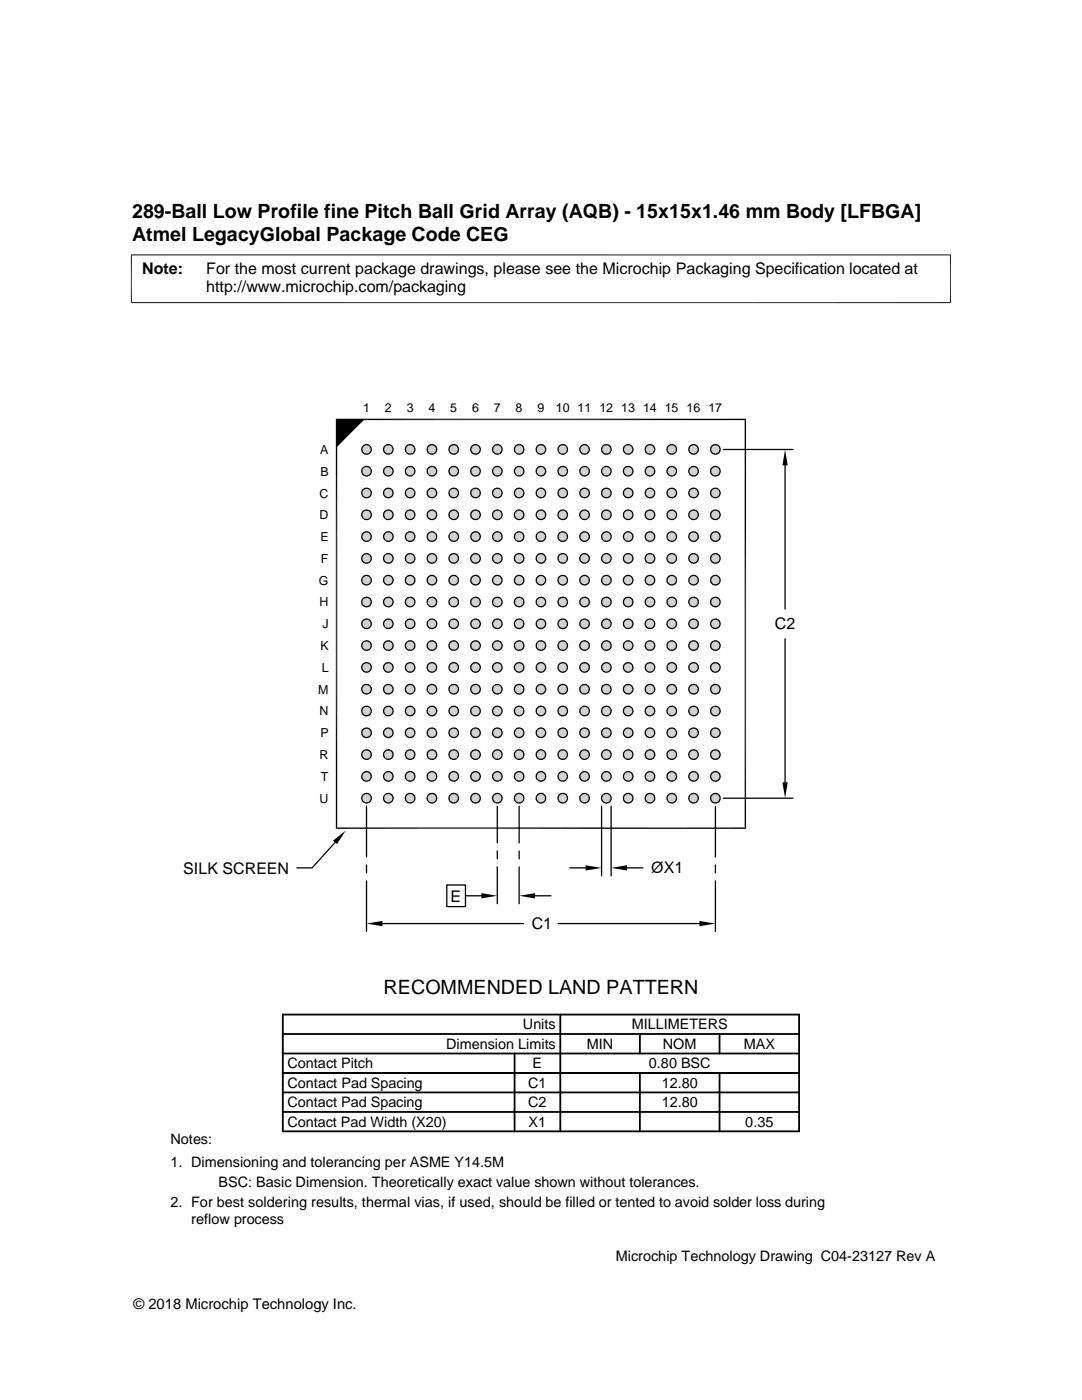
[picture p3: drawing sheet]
<svg xmlns="http://www.w3.org/2000/svg" width="216mm" height="279mm" viewBox="0 0 216 279" stroke-linecap="round" stroke-linejoin="round" font-family="sans-serif">
<defs><g id="words">
<g font-size="3.9">
<text x="26.4" y="43.5">289-Ball Low Profile fine Pitch Ball Grid Array (AQB) - 15x15x1.46 mm Body [LFBGA]</text>
<text x="26.4" y="48">Atmel LegacyGlobal Package Code CEG</text>
<text x="76.5" y="198.4">RECOMMENDED LAND PATTERN</text>
</g>
<g font-size="3.2">
<text x="28.4" y="54.6">Note:</text>
<text x="41.1" y="58.3">http://www.microchip.com/packaging</text>
<text x="41.1" y="54.6">For the most current package drawings, please see the Microchip Packaging Specification located at</text>
<text x="154.6" y="125.6">C2</text>
<text x="36.6" y="174.3">SILK SCREEN</text>
<text x="89.9" y="179.9">E</text>
<text x="129.9" y="174.3">ØX1</text>
<text x="106.1" y="185.4">C1</text>
</g>
<g font-size="2.9">
<text x="89" y="209.3">Dimension Limits</text>
<text x="104.3" y="205.4">Units</text>
<text x="117.1" y="209.3">MIN</text>
<text x="126" y="205.4">MILLIMETERS</text>
<text x="132.3" y="209.3">NOM</text>
<text x="148.4" y="209.3">MAX</text>
<text x="57.3" y="213.2">Contact Pitch</text>
<text x="106.3" y="213.2">E</text>
<text x="129.5" y="213.2">0.80 BSC</text>
<text x="57.3" y="221">Contact Pad Spacing</text>
<text x="57.3" y="217.1">Contact Pad Spacing</text>
<text x="105.4" y="221">C2</text>
<text x="105.4" y="217.1">C1</text>
<text x="132" y="217.1">12.80</text>
<text x="132" y="221">12.80</text>
<text x="57.3" y="224.9">Contact Pad Width (X20)</text>
<text x="105.5" y="224.9">X1</text>
<text x="148.7" y="224.9">0.35</text>
<text x="34" y="228.3">Notes:</text>
<text x="34" y="232.9">1. Dimensioning and tolerancing per ASME Y14.5M</text>
<text x="43.6" y="236.9">BSC: Basic Dimension. Theoretically exact value shown without tolerances.</text>
<text x="34" y="241">2. For best soldering results, thermal vias, if used, should be filled or tented to avoid solder loss during</text>
<text x="38.1" y="244.3">reflow process</text>
<text x="122.9" y="251.7">Microchip Technology Drawing C04-23127 Rev A</text>
<text x="26.6" y="261.3">© 2018 Microchip Technology Inc.</text>
</g>
<g font-size="2.5">
<text x="72.5" y="82.1">1</text>
<text x="76.8" y="82.1">2</text>
<text x="81.2" y="82.1">3</text>
<text x="85.5" y="82.1">4</text>
<text x="89.9" y="82.1">5</text>
<text x="94.2" y="82.1">6</text>
<text x="98.5" y="82.1">7</text>
<text x="102.9" y="82.1">8</text>
<text x="107.2" y="82.1">9</text>
<text x="110.9" y="82.1">10 11 12 13 14 15 16 17</text>
<text x="63.9" y="90.6">A</text>
<text x="63.9" y="94.9">B</text>
<text x="63.8" y="99.3">C</text>
<text x="63.8" y="103.6">D</text>
<text x="63.9" y="108">E</text>
<text x="64.1" y="112.3">F</text>
<text x="63.6" y="116.7">G</text>
<text x="63.8" y="121">H</text>
<text x="64.3" y="125.4">J</text>
<text x="63.9" y="129.7">K</text>
<text x="64.2" y="134.1">L</text>
<text x="63.5" y="138.4">M</text>
<text x="63.8" y="142.8">N</text>
<text x="63.9" y="147.1">P</text>
<text x="63.8" y="151.5">R</text>
<text x="64.1" y="155.8">T</text>
<text x="63.8" y="160.2">U</text>
</g>
</g></defs>
<g fill="#c0c0c0">
<path d="M73 88.8h.2z"/>
<path d="M77.3 88.8h.3z"/>
<path d="M81.7 88.8h.2z"/>
<path d="M86 88.8h.3z"/>
<path d="M90.4 88.8h.2z"/>
<path d="M94.7 88.8h.3z"/>
<path d="M99.1 88.8h.2z"/>
<path d="M103.5 88.8h.2z"/>
<path d="M107.8 88.8h.2z"/>
<path d="M112.2 88.8h.2z"/>
<path d="M116.5 88.8h.3z"/>
<path d="M120.9 88.8h.2z"/>
<path d="M125.2 88.8h.3z"/>
<path d="M129.6 88.8h.2z"/>
<path d="M133.9 88.8h.3z"/>
<path d="M138.3 88.8h.2z"/>
<path d="M142.6 88.8h.3z"/>
<path d="M142.5 88.8h.5z"/>
<path d="M142.6 88.8h.4z"/>
<path d="M138.2 88.8h.4z"/>
<path d="M138.3 88.8h.3z"/>
<path d="M133.8 88.8h.5z"/>
<path d="M133.9 88.8h.4z"/>
<path d="M129.5 88.8h.4z"/>
<path d="M129.6 88.8h.3z"/>
<path d="M125.1 88.8h.5z"/>
<path d="M125.2 88.8h.4z"/>
<path d="M120.8 88.8h.4z"/>
<path d="M120.9 88.8h.3z"/>
<path d="M116.4 88.8h.5z"/>
<path d="M116.5 88.8h.4z"/>
<path d="M112.1 88.8h.4z"/>
<path d="M112.2 88.8h.3z"/>
<path d="M107.7 88.8h.5z"/>
<path d="M107.8 88.8h.4z"/>
<path d="M103.4 88.8h.4z"/>
<path d="M103.5 88.8h.3z"/>
<path d="M99 88.8h.5z"/>
<path d="M99.1 88.8h.4z"/>
<path d="M94.7 88.8h.4z"/>
<path d="M90.3 88.8h.5z"/>
<path d="M90.4 88.8h.4z"/>
<path d="M86 88.8h.4z"/>
<path d="M81.6 88.8h.5z"/>
<path d="M81.7 88.8h.4z"/>
<path d="M77.3 88.8h.4z"/>
<path d="M72.9 88.8h.5z"/>
<path d="M73 88.8h.4z"/>
<path d="M142.4 88.8h.6z"/>
<path d="M138.1 88.8h.6z"/>
<path d="M138.2 88.8h.5z"/>
<path d="M133.7 88.8h.6z"/>
<path d="M129.4 88.8h.6z"/>
<path d="M129.5 88.8h.5z"/>
<path d="M125 88.8h.6z"/>
<path d="M120.7 88.8h.6z"/>
<path d="M120.8 88.8h.5z"/>
<path d="M116.3 88.8h.6z"/>
<path d="M112 88.8h.6z"/>
<path d="M112.1 88.8h.5z"/>
<path d="M107.6 88.8h.6z"/>
<path d="M103.3 88.8h.6z"/>
<path d="M103.4 88.8h.5z"/>
<path d="M98.9 88.8h.6z"/>
<path d="M94.6 88.8h.6z"/>
<path d="M94.7 88.8h.5z"/>
<path d="M90.2 88.8h.6z"/>
<path d="M85.9 88.8h.6z"/>
<path d="M86 88.8h.5z"/>
<path d="M81.5 88.8h.6z"/>
<path d="M77.2 88.8h.6z"/>
<path d="M77.3 88.8h.5z"/>
<path d="M72.8 88.8h.6z"/>
<path d="M142.4 88.8h.8z"/>
<path d="M138 88.8h.8z"/>
<path d="M138.1 88.8h.7z"/>
<path d="M133.7 88.8h.7z"/>
<path d="M129.3 88.8h.8z"/>
<path d="M129.4 88.8h.7z"/>
<path d="M124.9 88.8h.8z"/>
<path d="M125 88.8h.7z"/>
<path d="M120.6 88.8h.8z"/>
<path d="M120.7 88.8h.7z"/>
<path d="M116.2 88.8h.8z"/>
<path d="M116.3 88.8h.7z"/>
<path d="M111.9 88.8h.8z"/>
<path d="M112 88.8h.7z"/>
<path d="M107.5 88.8h.8z"/>
<path d="M107.6 88.8h.7z"/>
<path d="M103.2 88.8h.8z"/>
<path d="M103.3 88.8h.7z"/>
<path d="M98.8 88.8h.8z"/>
<path d="M98.9 88.8h.7z"/>
<path d="M94.5 88.8h.8z"/>
<path d="M94.6 88.8h.7z"/>
<path d="M90.1 88.8h.8z"/>
<path d="M90.2 88.8h.7z"/>
<path d="M85.8 88.8h.8z"/>
<path d="M85.9 88.8h.7z"/>
<path d="M81.4 88.8h.8z"/>
<path d="M81.5 88.8h.7z"/>
<path d="M77.1 88.8h.8z"/>
<path d="M77.2 88.8h.7z"/>
<path d="M72.7 88.8h.8z"/>
<path d="M72.8 88.8h.7z"/>
<path d="M142.3 88.9h.9z"/>
<path d="M142.4 88.8l.8 .1z"/>
<path d="M137.9 88.9h1z"/>
<path d="M138 88.8l.9 .1z"/>
<path d="M133.6 88.9h.9z"/>
<path d="M133.7 88.8l.8 .1z"/>
<path d="M129.2 88.9h1z"/>
<path d="M129.3 88.8l.9 .1z"/>
<path d="M124.9 88.9h.9z"/>
<path d="M124.9 88.8l.9 .1z"/>
<path d="M120.5 88.9h1z"/>
<path d="M120.6 88.8l.9 .1z"/>
<path d="M116.2 88.9h.9z"/>
<path d="M116.2 88.8l.9 .1z"/>
<path d="M111.8 88.9h1z"/>
<path d="M111.9 88.8l.9 .1z"/>
<path d="M107.5 88.9h.9z"/>
<path d="M107.5 88.8l.9 .1z"/>
<path d="M103.1 88.9h1z"/>
<path d="M103.2 88.8l.9 .1z"/>
<path d="M98.8 88.9h.9z"/>
<path d="M98.8 88.8l.9 .1z"/>
<path d="M94.4 88.9h1z"/>
<path d="M94.5 88.8l.9 .1z"/>
<path d="M90.1 88.9h.9z"/>
<path d="M90.1 88.8l.9 .1z"/>
<path d="M85.7 88.9h1z"/>
<path d="M85.8 88.8l.9 .1z"/>
<path d="M81.4 88.9h.9z"/>
<path d="M81.4 88.8l.9 .1z"/>
<path d="M77 88.9h1z"/>
<path d="M77.1 88.8l.9 .1z"/>
<path d="M72.7 88.9h.9z"/>
<path d="M72.7 88.8l.9 .1z"/>
<path d="M142.3 88.9h1z"/>
<path d="M133.6 88.9h1z"/>
<path d="M129.1 88.9h1.1z"/>
<path d="M124.9 88.9h1z"/>
<path d="M120.4 88.9h1.1z"/>
<path d="M116.2 88.9h1z"/>
<path d="M111.7 88.9h1.1z"/>
<path d="M107.5 88.9h1z"/>
<path d="M98.8 88.9h1z"/>
<path d="M90.1 88.9h1z"/>
<path d="M81.4 88.9h1z"/>
<path d="M72.6 88.9h1.1z"/>
<path d="M72.7 88.9h1z"/>
<path d="M142.1 89h1.3z"/>
<path d="M142.2 88.9l1.2 .1z"/>
<path d="M137.8 89h1.2z"/>
<path d="M137.9 88.9l1.1 .1z"/>
<path d="M133.4 89h1.3z"/>
<path d="M133.5 88.9l1.2 .1z"/>
<path d="M129.1 89h1.2z"/>
<path d="M129.1 88.9l1.2 .1z"/>
<path d="M124.7 89h1.3z"/>
<path d="M124.8 88.9l1.2 .1z"/>
<path d="M120.4 89h1.2z"/>
<path d="M120.4 88.9l1.2 .1z"/>
<path d="M116 89h1.3z"/>
<path d="M116.1 88.9l1.2 .1z"/>
<path d="M111.7 89h1.2z"/>
<path d="M111.7 88.9l1.2 .1z"/>
<path d="M107.3 89h1.3z"/>
<path d="M107.4 88.9l1.2 .1z"/>
<path d="M103 89h1.2z"/>
<path d="M103 88.9l1.2 .1z"/>
<path d="M98.6 89h1.3z"/>
<path d="M98.7 88.9l1.2 .1z"/>
<path d="M94.3 89h1.2z"/>
<path d="M94.3 88.9l1.2 .1z"/>
<path d="M89.9 89h1.2z"/>
<path d="M90 88.9l1.1 .1z"/>
<path d="M85.6 89h1.2z"/>
<path d="M85.6 88.9l1.2 .1z"/>
<path d="M81.2 89h1.2z"/>
<path d="M81.3 88.9l1.1 .1z"/>
<path d="M76.9 89h1.2z"/>
<path d="M76.9 88.9l1.2 .1z"/>
<path d="M72.5 89h1.2z"/>
<path d="M72.6 88.9l1.1 .1z"/>
<path d="M137.8 89h1.3z"/>
<path d="M129.1 89h1.3z"/>
<path d="M120.4 89h1.3z"/>
<path d="M111.7 89h1.3z"/>
<path d="M103 89h1.3z"/>
<path d="M94.3 89h1.3z"/>
<path d="M89.9 89h1.3z"/>
<path d="M85.6 89h1.3z"/>
<path d="M81.2 89h1.3z"/>
<path d="M76.9 89h1.3z"/>
<path d="M72.5 89h1.3z"/>
<path d="M142 89.1h1.5z"/>
<path d="M142.1 89l1.4 .1z"/>
<path d="M137.7 89l1.4 .1z"/>
<path d="M133.3 89l1.5 .1z"/>
<path d="M129 89l1.4 .1z"/>
<path d="M124.7 89l1.4 .1z"/>
<path d="M120.3 89l1.4 .1z"/>
<path d="M116 89l1.4 .1z"/>
<path d="M111.6 89l1.4 .1z"/>
<path d="M107.3 89l1.4 .1z"/>
<path d="M102.9 89l1.4 .1z"/>
<path d="M98.6 89l1.4 .1z"/>
<path d="M94.2 89l1.4 .1z"/>
<path d="M89.9 89l1.4 .1z"/>
<path d="M85.4 89.1h1.5z"/>
<path d="M85.5 89l1.4 .1z"/>
<path d="M81.2 89l1.4 .1z"/>
<path d="M76.8 89l1.4 .1z"/>
<path d="M72.5 89l1.4 .1z"/>
<path d="M142 89.1l1.6 .1z"/>
<path d="M137.6 89.1l1.6 .1z"/>
<path d="M133.3 89.1l1.6 .1z"/>
<path d="M128.9 89.1l1.6 .1z"/>
<path d="M124.6 89.1l1.5 .1z"/>
<path d="M120.2 89.1l1.6 .1z"/>
<path d="M115.9 89.1l1.5 .1z"/>
<path d="M111.5 89.1l1.6 .1h-1.6z"/>
<path d="M111.5 89.1l1.6 .1z"/>
<path d="M107.2 89.1l1.5 .1z"/>
<path d="M102.8 89.1l1.6 .1h-1.6z"/>
<path d="M102.8 89.1l1.6 .1z"/>
<path d="M98.5 89.1l1.5 .1z"/>
<path d="M94.1 89.1l1.6 .1h-1.6z"/>
<path d="M94.1 89.1l1.6 .1z"/>
<path d="M89.8 89.1l1.5 .1z"/>
<path d="M85.4 89.1l1.6 .1z"/>
<path d="M81.1 89.1l1.5 .1z"/>
<path d="M76.7 89.1l1.6 .1z"/>
<path d="M72.4 89.1l1.5 .1z"/>
<path d="M141.9 89.2l1.7 .1z"/>
<path d="M137.6 89.2l1.6 .1h-1.7z"/>
<path d="M137.6 89.2l1.6 .1z"/>
<path d="M133.2 89.2l1.7 .1z"/>
<path d="M128.9 89.2l1.6 .1h-1.7z"/>
<path d="M128.9 89.2l1.6 .1z"/>
<path d="M124.5 89.2l1.7 .1z"/>
<path d="M120.2 89.2l1.6 .1h-1.7z"/>
<path d="M120.2 89.2l1.6 .1z"/>
<path d="M115.8 89.2l1.7 .1z"/>
<path d="M111.5 89.2l1.6 .1z"/>
<path d="M107.1 89.2l1.7 .1z"/>
<path d="M102.8 89.2l1.6 .1z"/>
<path d="M98.4 89.2l1.7 .1h-1.7z"/>
<path d="M98.4 89.2l1.7 .1z"/>
<path d="M94.1 89.2l1.6 .1z"/>
<path d="M89.7 89.2l1.7 .1h-1.7z"/>
<path d="M89.7 89.2l1.7 .1z"/>
<path d="M85.4 89.2l1.6 .1z"/>
<path d="M81 89.2l1.7 .1h-1.7z"/>
<path d="M81 89.2l1.7 .1z"/>
<path d="M76.7 89.2l1.6 .1z"/>
<path d="M72.3 89.2l1.7 .1h-1.7z"/>
<path d="M72.3 89.2l1.7 .1z"/>
<path d="M141.9 89.3h1.7z"/>
<path d="M137.5 89.3h1.8z"/>
<path d="M133.2 89.3h1.7z"/>
<path d="M128.8 89.3h1.8z"/>
<path d="M124.5 89.3h1.7z"/>
<path d="M120.1 89.3h1.8z"/>
<path d="M115.8 89.3h1.7z"/>
<path d="M111.4 89.3h1.8z"/>
<path d="M107.1 89.3h1.7z"/>
<path d="M102.7 89.3h1.8z"/>
<path d="M98.4 89.3h1.7z"/>
<path d="M94 89.3h1.8z"/>
<path d="M89.7 89.3h1.7z"/>
<path d="M85.3 89.3h1.8z"/>
<path d="M81 89.3h1.7z"/>
<path d="M76.6 89.3h1.8z"/>
<path d="M72.3 89.3h1.7z"/>
<path d="M141.9 89.3l1.8 .1z"/>
<path d="M137.5 89.3l1.8 .1z"/>
<path d="M133.2 89.3l1.8 .1z"/>
<path d="M128.8 89.3l1.8 .1z"/>
<path d="M124.5 89.3l1.8 .1z"/>
<path d="M120.1 89.3l1.8 .1z"/>
<path d="M115.8 89.3l1.8 .1z"/>
<path d="M111.4 89.3l1.8 .1z"/>
<path d="M107.1 89.3l1.7 .1z"/>
<path d="M102.7 89.3l1.8 .1z"/>
<path d="M98.4 89.3l1.7 .1z"/>
<path d="M94 89.3l1.8 .1z"/>
<path d="M89.7 89.3l1.7 .1z"/>
<path d="M85.3 89.3l1.8 .1z"/>
<path d="M81 89.3l1.7 .1z"/>
<path d="M76.6 89.3l1.8 .1z"/>
<path d="M72.3 89.3l1.7 .1z"/>
<path d="M141.8 89.4l1.9 .1h-1.9z"/>
<path d="M141.8 89.4h1.9v.1z"/>
<path d="M137.5 89.4l1.8 .1h-1.8z"/>
<path d="M137.5 89.4h1.8v.1z"/>
<path d="M133.1 89.4l1.9 .1h-1.9z"/>
<path d="M133.1 89.4h1.9v.1z"/>
<path d="M128.8 89.4l1.8 .1h-1.8z"/>
<path d="M128.8 89.4h1.8v.1z"/>
<path d="M124.4 89.4l1.9 .1h-1.9z"/>
<path d="M124.4 89.4h1.9v.1z"/>
<path d="M120.1 89.4l1.8 .1h-1.8z"/>
<path d="M120.1 89.4h1.8v.1z"/>
<path d="M115.7 89.4l1.9 .1h-1.9z"/>
<path d="M115.7 89.4h1.9v.1z"/>
<path d="M111.4 89.4l1.8 .1h-1.8z"/>
<path d="M111.4 89.4h1.8v.1z"/>
<path d="M107 89.4l1.9 .1h-1.9z"/>
<path d="M107 89.4h1.8l.1 .1z"/>
<path d="M102.7 89.4l1.8 .1h-1.8z"/>
<path d="M102.7 89.4h1.8v.1z"/>
<path d="M98.3 89.4l1.9 .1h-1.9z"/>
<path d="M98.3 89.4h1.8l.1 .1z"/>
<path d="M94 89.4l1.8 .1h-1.8z"/>
<path d="M94 89.4h1.8v.1z"/>
<path d="M89.6 89.4l1.9 .1h-1.9z"/>
<path d="M89.6 89.4h1.8l.1 .1z"/>
<path d="M85.3 89.4l1.8 .1h-1.8z"/>
<path d="M85.3 89.4h1.8v.1z"/>
<path d="M80.9 89.4l1.9 .1h-1.9z"/>
<path d="M80.9 89.4h1.8l.1 .1z"/>
<path d="M76.6 89.4l1.8 .1h-1.8z"/>
<path d="M76.6 89.4h1.8v.1z"/>
<path d="M72.2 89.4l1.9 .1h-1.9z"/>
<path d="M72.2 89.4h1.8l.1 .1z"/>
<path d="M141.8 89.5l1.9 .1z"/>
<path d="M137.5 89.5l1.8 .1z"/>
<path d="M133.1 89.5l1.9 .1z"/>
<path d="M128.8 89.5l1.8 .1z"/>
<path d="M124.4 89.5l1.9 .1z"/>
<path d="M120.1 89.5l1.8 .1z"/>
<path d="M115.7 89.5l1.9 .1z"/>
<path d="M111.4 89.5l1.8 .1z"/>
<path d="M107 89.5l1.9 .1z"/>
<path d="M102.7 89.5l1.8 .1z"/>
<path d="M98.3 89.5l1.9 .1z"/>
<path d="M94 89.5l1.8 .1z"/>
<path d="M89.6 89.5l1.9 .1z"/>
<path d="M85.3 89.5l1.8 .1z"/>
<path d="M80.9 89.5l1.9 .1z"/>
<path d="M76.6 89.5l1.8 .1z"/>
<path d="M72.2 89.5l1.9 .1z"/>
<path d="M141.8 89.6l1.9 .1z"/>
<path d="M137.5 89.6l1.8 .1z"/>
<path d="M133.1 89.6l1.9 .1z"/>
<path d="M128.7 89.6l1.9 .1z"/>
<path d="M124.4 89.6l1.9 .1z"/>
<path d="M120 89.6l1.9 .1z"/>
<path d="M115.7 89.6l1.9 .1z"/>
<path d="M111.3 89.6l1.9 .1z"/>
<path d="M107 89.6l1.9 .1z"/>
<path d="M102.6 89.6l1.9 .1z"/>
<path d="M98.3 89.6l1.9 .1z"/>
<path d="M93.9 89.6l1.9 .1z"/>
<path d="M89.6 89.6l1.9 .1z"/>
<path d="M85.2 89.6l1.9 .1z"/>
<path d="M80.9 89.6l1.9 .1z"/>
<path d="M76.5 89.6l1.9 .1z"/>
<path d="M72.2 89.6l1.9 .1z"/>
<path d="M141.8 89.7l1.9 .1z"/>
<path d="M141.8 89.7h1.9z"/>
<path d="M137.5 89.7l1.8 .1z"/>
<path d="M133.1 89.7l1.9 .1z"/>
<path d="M133.1 89.7h1.9z"/>
<path d="M128.7 89.7l1.9 .1z"/>
<path d="M124.4 89.7l1.9 .1z"/>
<path d="M124.4 89.7h1.9z"/>
<path d="M120 89.7l1.9 .1z"/>
<path d="M115.7 89.7l1.9 .1z"/>
<path d="M115.7 89.7h1.9z"/>
<path d="M111.3 89.7l1.9 .1z"/>
<path d="M107 89.7l1.9 .1z"/>
<path d="M102.6 89.7l1.9 .1z"/>
<path d="M98.3 89.7l1.9 .1z"/>
<path d="M93.9 89.7l1.9 .1z"/>
<path d="M93.9 89.7h1.9z"/>
<path d="M89.6 89.7l1.9 .1z"/>
<path d="M85.2 89.7l1.9 .1z"/>
<path d="M85.2 89.7h1.9z"/>
<path d="M80.9 89.7l1.9 .1z"/>
<path d="M76.5 89.7l1.9 .1z"/>
<path d="M76.5 89.7h1.9z"/>
<path d="M72.2 89.7l1.9 .1z"/>
<path d="M141.8 89.8l1.9 .1h-1.9z"/>
<path d="M141.8 89.8h1.9v.1z"/>
<path d="M137.5 89.8l1.8 .1h-1.8z"/>
<path d="M137.5 89.8h1.8v.1z"/>
<path d="M133.1 89.8l1.9 .1h-1.9z"/>
<path d="M133.1 89.8h1.9v.1z"/>
<path d="M128.7 89.8l1.9 .1h-1.8z"/>
<path d="M128.7 89.8h1.9v.1z"/>
<path d="M124.4 89.8l1.9 .1h-1.9z"/>
<path d="M124.4 89.8h1.9v.1z"/>
<path d="M120 89.8l1.9 .1h-1.8z"/>
<path d="M120 89.8h1.9v.1z"/>
<path d="M115.7 89.8l1.9 .1h-1.9z"/>
<path d="M115.7 89.8h1.9v.1z"/>
<path d="M111.3 89.8l1.9 .1h-1.8z"/>
<path d="M111.3 89.8h1.9v.1z"/>
<path d="M107 89.8l1.9 .1h-1.9z"/>
<path d="M107 89.8h1.9v.1z"/>
<path d="M102.6 89.8l1.9 .1h-1.8z"/>
<path d="M102.6 89.8h1.9v.1z"/>
<path d="M98.3 89.8l1.9 .1h-1.9z"/>
<path d="M98.3 89.8h1.9v.1z"/>
<path d="M93.9 89.8l1.9 .1h-1.8z"/>
<path d="M93.9 89.8h1.9v.1z"/>
<path d="M89.6 89.8l1.9 .1h-1.9z"/>
<path d="M89.6 89.8h1.9v.1z"/>
<path d="M85.2 89.8l1.9 .1h-1.8z"/>
<path d="M85.2 89.8h1.9v.1z"/>
<path d="M80.9 89.8l1.9 .1h-1.9z"/>
<path d="M80.9 89.8h1.9v.1z"/>
<path d="M76.5 89.8l1.9 .1h-1.8z"/>
<path d="M76.5 89.8h1.9v.1z"/>
<path d="M72.2 89.8l1.9 .1h-1.9z"/>
<path d="M72.2 89.8h1.9v.1z"/>
<path d="M141.8 89.9l1.9 .1z"/>
<path d="M141.8 89.9h1.9z"/>
<path d="M137.5 89.9l1.8 .1z"/>
<path d="M137.5 89.9h1.8z"/>
<path d="M133.1 89.9l1.9 .1z"/>
<path d="M133.1 89.9h1.9z"/>
<path d="M128.8 89.9l1.8 .1z"/>
<path d="M128.8 89.9h1.8z"/>
<path d="M124.4 89.9l1.9 .1z"/>
<path d="M124.4 89.9h1.9z"/>
<path d="M120.1 89.9l1.8 .1z"/>
<path d="M120.1 89.9h1.8z"/>
<path d="M115.7 89.9l1.9 .1z"/>
<path d="M115.7 89.9h1.9z"/>
<path d="M111.4 89.9l1.8 .1z"/>
<path d="M111.4 89.9h1.8z"/>
<path d="M107 89.9l1.8 .1z"/>
<path d="M107 89.9h1.9z"/>
<path d="M102.7 89.9l1.8 .1z"/>
<path d="M102.7 89.9h1.8z"/>
<path d="M98.3 89.9l1.8 .1z"/>
<path d="M98.3 89.9h1.9z"/>
<path d="M94 89.9l1.8 .1z"/>
<path d="M94 89.9h1.8z"/>
<path d="M89.6 89.9l1.8 .1z"/>
<path d="M89.6 89.9h1.9z"/>
<path d="M85.3 89.9l1.8 .1z"/>
<path d="M85.3 89.9h1.8z"/>
<path d="M80.9 89.9l1.8 .1z"/>
<path d="M80.9 89.9h1.9z"/>
<path d="M76.6 89.9l1.8 .1z"/>
<path d="M76.6 89.9h1.8z"/>
<path d="M72.2 89.9l1.8 .1z"/>
<path d="M72.2 89.9h1.9z"/>
<path d="M141.8 90h1.8z"/>
<path d="M141.8 90h1.9z"/>
<path d="M137.5 90h1.8z"/>
<path d="M133.1 90h1.8z"/>
<path d="M133.1 90h1.9z"/>
<path d="M128.8 90h1.8z"/>
<path d="M124.4 90h1.8z"/>
<path d="M124.4 90h1.9z"/>
<path d="M120.1 90h1.8z"/>
<path d="M115.7 90h1.8z"/>
<path d="M115.7 90h1.9z"/>
<path d="M111.4 90h1.8z"/>
<path d="M107 90h1.8z"/>
<path d="M102.7 90h1.8z"/>
<path d="M98.3 90h1.8z"/>
<path d="M94 90h1.8z"/>
<path d="M89.6 90h1.8z"/>
<path d="M85.3 90h1.8z"/>
<path d="M80.9 90h1.8z"/>
<path d="M76.6 90h1.8z"/>
<path d="M72.2 90h1.8z"/>
<path d="M141.9 90l1.7 .1z"/>
<path d="M141.9 90h1.7z"/>
<path d="M137.5 90l1.7 .1z"/>
<path d="M133.2 90l1.7 .1z"/>
<path d="M133.2 90h1.7z"/>
<path d="M128.8 90l1.7 .1z"/>
<path d="M124.5 90l1.7 .1z"/>
<path d="M124.5 90h1.7z"/>
<path d="M120.1 90l1.7 .1z"/>
<path d="M115.8 90l1.7 .1z"/>
<path d="M115.8 90h1.7z"/>
<path d="M111.4 90l1.7 .1z"/>
<path d="M107.1 90l1.7 .1z"/>
<path d="M107.1 90h1.7z"/>
<path d="M102.7 90l1.7 .1z"/>
<path d="M98.4 90l1.7 .1z"/>
<path d="M98.4 90h1.7z"/>
<path d="M94 90l1.7 .1z"/>
<path d="M89.7 90l1.7 .1z"/>
<path d="M89.7 90h1.7z"/>
<path d="M85.3 90l1.7 .1z"/>
<path d="M81 90l1.7 .1z"/>
<path d="M81 90h1.7z"/>
<path d="M76.6 90l1.7 .1z"/>
<path d="M72.3 90l1.7 .1z"/>
<path d="M72.3 90h1.7z"/>
<path d="M141.9 90.1l1.7 .1z"/>
<path d="M141.9 90.1h1.7z"/>
<path d="M137.5 90.1l1.7 .1z"/>
<path d="M137.5 90.1h1.7z"/>
<path d="M133.2 90.1l1.7 .1z"/>
<path d="M133.2 90.1h1.7z"/>
<path d="M128.8 90.1l1.7 .1z"/>
<path d="M128.8 90.1h1.7z"/>
<path d="M124.5 90.1l1.6 .1z"/>
<path d="M124.5 90.1h1.7z"/>
<path d="M120.1 90.1l1.7 .1z"/>
<path d="M120.1 90.1h1.7z"/>
<path d="M115.8 90.1l1.6 .1z"/>
<path d="M115.8 90.1h1.7z"/>
<path d="M111.4 90.1l1.7 .1z"/>
<path d="M111.4 90.1h1.7z"/>
<path d="M107.1 90.1l1.6 .1z"/>
<path d="M107.1 90.1h1.7z"/>
<path d="M102.7 90.1l1.7 .1z"/>
<path d="M102.7 90.1h1.7z"/>
<path d="M98.4 90.1l1.6 .1z"/>
<path d="M98.4 90.1h1.7z"/>
<path d="M94 90.1l1.7 .1z"/>
<path d="M94 90.1h1.7z"/>
<path d="M89.7 90.1l1.6 .1z"/>
<path d="M89.7 90.1h1.7z"/>
<path d="M85.3 90.1l1.7 .1z"/>
<path d="M85.3 90.1h1.7z"/>
<path d="M81 90.1l1.6 .1z"/>
<path d="M81 90.1h1.7z"/>
<path d="M76.6 90.1l1.7 .1z"/>
<path d="M76.6 90.1h1.7z"/>
<path d="M72.3 90.1l1.6 .1z"/>
<path d="M72.3 90.1h1.7z"/>
<path d="M141.9 90.2l1.6 .1z"/>
<path d="M141.9 90.2h1.7z"/>
<path d="M137.6 90.2l1.5 .1z"/>
<path d="M137.6 90.2h1.6z"/>
<path d="M133.2 90.2l1.6 .1z"/>
<path d="M133.2 90.2h1.7z"/>
<path d="M128.9 90.2l1.5 .1z"/>
<path d="M128.9 90.2h1.6z"/>
<path d="M124.5 90.2l1.6 .1z"/>
<path d="M124.5 90.2h1.6z"/>
<path d="M120.2 90.2l1.5 .1z"/>
<path d="M120.2 90.2h1.6z"/>
<path d="M115.8 90.2l1.6 .1z"/>
<path d="M115.8 90.2h1.6z"/>
<path d="M111.5 90.2l1.5 .1z"/>
<path d="M111.5 90.2h1.6z"/>
<path d="M107.1 90.2l1.6 .1z"/>
<path d="M107.1 90.2h1.6z"/>
<path d="M102.8 90.2l1.5 .1z"/>
<path d="M102.8 90.2h1.6z"/>
<path d="M98.4 90.2l1.6 .1z"/>
<path d="M98.4 90.2h1.6z"/>
<path d="M94.1 90.2l1.5 .1z"/>
<path d="M94.1 90.2h1.6z"/>
<path d="M89.7 90.2l1.6 .1z"/>
<path d="M89.7 90.2h1.6z"/>
<path d="M85.4 90.2l1.5 .1z"/>
<path d="M85.4 90.2h1.6z"/>
<path d="M81 90.2l1.6 .1z"/>
<path d="M81 90.2h1.6z"/>
<path d="M76.7 90.2l1.5 .1z"/>
<path d="M76.7 90.2h1.6z"/>
<path d="M72.3 90.2l1.6 .1z"/>
<path d="M72.3 90.2h1.6z"/>
<path d="M142 90.3h1.4z"/>
<path d="M142 90.3h1.5z"/>
<path d="M137.6 90.3h1.5z"/>
<path d="M133.3 90.3h1.4z"/>
<path d="M133.3 90.3h1.5z"/>
<path d="M128.9 90.3h1.5z"/>
<path d="M124.6 90.3h1.4z"/>
<path d="M124.6 90.3h1.5z"/>
<path d="M120.2 90.3h1.5z"/>
<path d="M115.9 90.3h1.4z"/>
<path d="M115.9 90.3h1.5z"/>
<path d="M111.5 90.3h1.5z"/>
<path d="M107.2 90.3h1.4z"/>
<path d="M107.2 90.3h1.5z"/>
<path d="M102.8 90.3h1.5z"/>
<path d="M98.5 90.3h1.4z"/>
<path d="M98.5 90.3h1.5z"/>
<path d="M94.1 90.3h1.5z"/>
<path d="M89.8 90.3h1.4z"/>
<path d="M89.8 90.3h1.5z"/>
<path d="M85.4 90.3h1.5z"/>
<path d="M81.1 90.3h1.4z"/>
<path d="M81.1 90.3h1.5z"/>
<path d="M76.7 90.3h1.5z"/>
<path d="M72.4 90.3h1.4z"/>
<path d="M72.4 90.3h1.5z"/>
<path d="M142.1 90.3l1.3 .1z"/>
<path d="M142.1 90.3h1.3z"/>
<path d="M137.7 90.3l1.3 .1z"/>
<path d="M137.7 90.3h1.4z"/>
<path d="M133.3 90.3l1.4 .1z"/>
<path d="M129 90.3l1.3 .1z"/>
<path d="M129 90.3h1.4z"/>
<path d="M124.7 90.3l1.3 .1z"/>
<path d="M124.7 90.3h1.3z"/>
<path d="M120.3 90.3l1.3 .1z"/>
<path d="M120.3 90.3h1.4z"/>
<path d="M116 90.3l1.3 .1z"/>
<path d="M116 90.3h1.3z"/>
<path d="M111.6 90.3l1.3 .1z"/>
<path d="M111.6 90.3h1.4z"/>
<path d="M107.3 90.3l1.3 .1z"/>
<path d="M107.3 90.3h1.3z"/>
<path d="M102.9 90.3l1.3 .1z"/>
<path d="M102.9 90.3h1.4z"/>
<path d="M98.6 90.3l1.3 .1z"/>
<path d="M98.6 90.3h1.3z"/>
<path d="M94.2 90.3l1.3 .1z"/>
<path d="M94.2 90.3h1.4z"/>
<path d="M89.9 90.3l1.2 .1z"/>
<path d="M89.9 90.3h1.3z"/>
<path d="M85.5 90.3l1.3 .1z"/>
<path d="M85.5 90.3h1.4z"/>
<path d="M81.2 90.3l1.2 .1z"/>
<path d="M81.2 90.3h1.3z"/>
<path d="M76.8 90.3l1.3 .1z"/>
<path d="M76.8 90.3h1.4z"/>
<path d="M72.5 90.3l1.2 .1z"/>
<path d="M72.5 90.3h1.3z"/>
<path d="M142.1 90.4l1.2 .1z"/>
<path d="M142.1 90.4h1.3z"/>
<path d="M137.8 90.4l1.1 .1z"/>
<path d="M137.8 90.4h1.2z"/>
<path d="M133.4 90.4l1.2 .1z"/>
<path d="M133.4 90.4h1.3z"/>
<path d="M129.1 90.4l1.1 .1z"/>
<path d="M129.1 90.4h1.2z"/>
<path d="M124.7 90.4l1.2 .1z"/>
<path d="M124.7 90.4h1.3z"/>
<path d="M120.4 90.4l1.1 .1z"/>
<path d="M120.4 90.4h1.2z"/>
<path d="M116 90.4l1.2 .1z"/>
<path d="M116 90.4h1.3z"/>
<path d="M111.7 90.4l1.1 .1z"/>
<path d="M111.7 90.4h1.2z"/>
<path d="M107.3 90.4l1.2 .1z"/>
<path d="M107.3 90.4h1.3z"/>
<path d="M103 90.4l1.1 .1z"/>
<path d="M103 90.4h1.2z"/>
<path d="M98.6 90.4l1.2 .1z"/>
<path d="M98.6 90.4h1.3z"/>
<path d="M94.3 90.4l1.1 .1z"/>
<path d="M94.3 90.4h1.2z"/>
<path d="M89.9 90.4l1.2 .1z"/>
<path d="M89.9 90.4h1.2z"/>
<path d="M85.6 90.4l1.1 .1z"/>
<path d="M85.6 90.4h1.2z"/>
<path d="M81.2 90.4l1.2 .1z"/>
<path d="M81.2 90.4h1.2z"/>
<path d="M76.9 90.4l1.1 .1z"/>
<path d="M76.9 90.4h1.2z"/>
<path d="M72.5 90.4l1.2 .1z"/>
<path d="M72.5 90.4h1.2z"/>
<path d="M142.2 90.5h1z"/>
<path d="M142.2 90.5h1.1z"/>
<path d="M137.9 90.5h1z"/>
<path d="M133.5 90.5h1z"/>
<path d="M133.5 90.5h1.1z"/>
<path d="M129.1 90.5h1.1z"/>
<path d="M124.8 90.5h1z"/>
<path d="M124.8 90.5h1.1z"/>
<path d="M120.4 90.5h1.1z"/>
<path d="M116.1 90.5h1z"/>
<path d="M116.1 90.5h1.1z"/>
<path d="M111.7 90.5h1.1z"/>
<path d="M107.4 90.5h1z"/>
<path d="M107.4 90.5h1.1z"/>
<path d="M103 90.5h1.1z"/>
<path d="M98.7 90.5h1z"/>
<path d="M98.7 90.5h1.1z"/>
<path d="M94.3 90.5h1.1z"/>
<path d="M90 90.5h1z"/>
<path d="M90 90.5h1.1z"/>
<path d="M85.6 90.5h1.1z"/>
<path d="M81.3 90.5h1z"/>
<path d="M81.3 90.5h1.1z"/>
<path d="M76.9 90.5h1.1z"/>
<path d="M72.6 90.5h1z"/>
<path d="M72.6 90.5h1.1z"/>
<path d="M142.3 90.5l.9 .1z"/>
<path d="M142.3 90.5h.9z"/>
<path d="M137.9 90.5l.9 .1z"/>
<path d="M133.6 90.5l.8 .1z"/>
<path d="M133.6 90.5h.9z"/>
<path d="M129.2 90.5l.9 .1z"/>
<path d="M129.2 90.5h1z"/>
<path d="M124.9 90.5l.8 .1z"/>
<path d="M124.9 90.5h.9z"/>
<path d="M120.5 90.5l.9 .1z"/>
<path d="M120.5 90.5h1z"/>
<path d="M116.2 90.5l.8 .1z"/>
<path d="M116.2 90.5h.9z"/>
<path d="M111.8 90.5l.9 .1z"/>
<path d="M111.8 90.5h1z"/>
<path d="M107.5 90.5l.8 .1z"/>
<path d="M107.5 90.5h.9z"/>
<path d="M103.1 90.5l.9 .1z"/>
<path d="M103.1 90.5h1z"/>
<path d="M98.8 90.5l.8 .1z"/>
<path d="M98.8 90.5h.9z"/>
<path d="M94.4 90.5l.9 .1z"/>
<path d="M94.4 90.5h1z"/>
<path d="M90.1 90.5l.8 .1z"/>
<path d="M90.1 90.5h.9z"/>
<path d="M85.7 90.5l.9 .1z"/>
<path d="M85.7 90.5h1z"/>
<path d="M81.4 90.5l.8 .1z"/>
<path d="M81.4 90.5h.9z"/>
<path d="M77 90.5l.9 .1z"/>
<path d="M77 90.5h1z"/>
<path d="M72.7 90.5l.8 .1z"/>
<path d="M72.7 90.5h.9z"/>
<path d="M142.4 90.6h.6z"/>
<path d="M142.4 90.6h.8z"/>
<path d="M138 90.6h.7z"/>
<path d="M138 90.6h.8z"/>
<path d="M133.7 90.6h.6z"/>
<path d="M133.7 90.6h.7z"/>
<path d="M129.3 90.6h.7z"/>
<path d="M129.3 90.6h.8z"/>
<path d="M124.9 90.6h.7z"/>
<path d="M124.9 90.6h.8z"/>
<path d="M120.6 90.6h.7z"/>
<path d="M120.6 90.6h.8z"/>
<path d="M116.2 90.6h.7z"/>
<path d="M116.2 90.6h.8z"/>
<path d="M111.9 90.6h.7z"/>
<path d="M111.9 90.6h.8z"/>
<path d="M107.5 90.6h.7z"/>
<path d="M107.5 90.6h.8z"/>
<path d="M103.2 90.6h.7z"/>
<path d="M103.2 90.6h.8z"/>
<path d="M98.8 90.6h.7z"/>
<path d="M98.8 90.6h.8z"/>
<path d="M94.5 90.6h.7z"/>
<path d="M94.5 90.6h.8z"/>
<path d="M90.1 90.6h.7z"/>
<path d="M90.1 90.6h.8z"/>
<path d="M85.8 90.6h.7z"/>
<path d="M85.8 90.6h.8z"/>
<path d="M81.4 90.6h.7z"/>
<path d="M81.4 90.6h.8z"/>
<path d="M77.1 90.6h.7z"/>
<path d="M77.1 90.6h.8z"/>
<path d="M72.7 90.6h.7z"/>
<path d="M72.7 90.6h.8z"/>
<path d="M138.1 90.6h.5z"/>
<path d="M138.1 90.6h.6z"/>
<path d="M129.4 90.6h.5z"/>
<path d="M129.4 90.6h.6z"/>
<path d="M125 90.6h.6z"/>
<path d="M120.7 90.6h.5z"/>
<path d="M120.7 90.6h.6z"/>
<path d="M116.3 90.6h.6z"/>
<path d="M112 90.6h.5z"/>
<path d="M112 90.6h.6z"/>
<path d="M107.6 90.6h.6z"/>
<path d="M103.3 90.6h.5z"/>
<path d="M103.3 90.6h.6z"/>
<path d="M98.9 90.6h.6z"/>
<path d="M94.6 90.6h.5z"/>
<path d="M94.6 90.6h.6z"/>
<path d="M90.2 90.6h.6z"/>
<path d="M85.9 90.6h.5z"/>
<path d="M85.9 90.6h.6z"/>
<path d="M81.5 90.6h.6z"/>
<path d="M77.2 90.6h.5z"/>
<path d="M77.2 90.6h.6z"/>
<path d="M72.8 90.6h.6z"/>
<path d="M73 90.6h.2z"/>
<path d="M77.3 90.6h.3z"/>
<path d="M81.7 90.6h.2z"/>
<path d="M86 90.6h.3z"/>
<path d="M90.4 90.6h.2z"/>
<path d="M94.7 90.6h.3z"/>
<path d="M99.1 90.6h.2z"/>
<path d="M103.5 90.6h.2z"/>
<path d="M107.8 90.6h.2z"/>
<path d="M112.2 90.6h.2z"/>
<path d="M116.5 90.6h.3z"/>
<path d="M120.9 90.6h.2z"/>
<path d="M125.2 90.6h.3z"/>
<path d="M129.6 90.6h.2z"/>
<path d="M133.9 90.6h.3z"/>
<path d="M138.3 90.6h.2z"/>
<path d="M142.6 90.6h.3z"/>
<path d="M142.5 90.6h.4z"/>
<path d="M142.5 90.6h.5z"/>
<path d="M138.2 90.6h.3z"/>
<path d="M138.2 90.6h.4z"/>
<path d="M133.8 90.6h.4z"/>
<path d="M133.8 90.6h.5z"/>
<path d="M129.5 90.6h.3z"/>
<path d="M129.5 90.6h.4z"/>
<path d="M125.1 90.6h.4z"/>
<path d="M125.1 90.6h.5z"/>
<path d="M120.8 90.6h.3z"/>
<path d="M120.8 90.6h.4z"/>
<path d="M116.4 90.6h.4z"/>
<path d="M116.4 90.6h.5z"/>
<path d="M112.1 90.6h.3z"/>
<path d="M112.1 90.6h.4z"/>
<path d="M107.7 90.6h.3z"/>
<path d="M107.7 90.6h.5z"/>
<path d="M103.4 90.6h.3z"/>
<path d="M103.4 90.6h.4z"/>
<path d="M99 90.6h.3z"/>
<path d="M99 90.6h.5z"/>
<path d="M94.7 90.6h.4z"/>
<path d="M90.3 90.6h.3z"/>
<path d="M90.3 90.6h.5z"/>
<path d="M86 90.6h.4z"/>
<path d="M81.6 90.6h.3z"/>
<path d="M81.6 90.6h.5z"/>
<path d="M77.3 90.6h.4z"/>
<path d="M72.9 90.6h.3z"/>
<path d="M72.9 90.6h.5z"/>
<path d="M73 93.1h.2z"/>
<path d="M77.3 93.1h.3z"/>
<path d="M81.7 93.1h.2z"/>
<path d="M86 93.1h.3z"/>
<path d="M90.4 93.1h.2z"/>
<path d="M94.7 93.1h.3z"/>
<path d="M99.1 93.1h.2z"/>
<path d="M103.5 93.1h.2z"/>
<path d="M107.8 93.1h.2z"/>
<path d="M112.2 93.1h.2z"/>
<path d="M116.5 93.1h.3z"/>
<path d="M120.9 93.1h.2z"/>
<path d="M125.2 93.1h.3z"/>
<path d="M129.6 93.1h.2z"/>
<path d="M133.9 93.1h.3z"/>
<path d="M138.3 93.1h.2z"/>
<path d="M142.6 93.1h.3z"/>
<path d="M142.5 93.1h.5z"/>
<path d="M142.6 93.1h.4z"/>
<path d="M138.2 93.1h.4z"/>
<path d="M138.3 93.1h.3z"/>
<path d="M133.8 93.1h.5z"/>
<path d="M133.9 93.1h.4z"/>
<path d="M129.5 93.1h.4z"/>
<path d="M129.6 93.1h.3z"/>
<path d="M125.1 93.1h.5z"/>
<path d="M125.2 93.1h.4z"/>
<path d="M120.8 93.1h.4z"/>
<path d="M120.9 93.1h.3z"/>
<path d="M116.4 93.1h.5z"/>
<path d="M116.5 93.1h.4z"/>
<path d="M112.1 93.1h.4z"/>
<path d="M112.2 93.1h.3z"/>
<path d="M107.7 93.1h.5z"/>
<path d="M107.8 93.1h.4z"/>
<path d="M103.4 93.1h.4z"/>
<path d="M103.5 93.1h.3z"/>
<path d="M99 93.1h.5z"/>
<path d="M99.1 93.1h.4z"/>
<path d="M94.7 93.1h.4z"/>
<path d="M90.3 93.1h.5z"/>
<path d="M90.4 93.1h.4z"/>
<path d="M86 93.1h.4z"/>
<path d="M81.6 93.1h.5z"/>
<path d="M81.7 93.1h.4z"/>
<path d="M77.3 93.1h.4z"/>
<path d="M72.9 93.1h.5z"/>
<path d="M73 93.1h.4z"/>
<path d="M142.4 93.1h.6z"/>
<path d="M138.1 93.1h.6z"/>
<path d="M138.2 93.1h.5z"/>
<path d="M133.7 93.1h.6z"/>
<path d="M129.4 93.1h.6z"/>
<path d="M129.5 93.1h.5z"/>
<path d="M125 93.1h.6z"/>
<path d="M120.7 93.1h.6z"/>
<path d="M120.8 93.1h.5z"/>
<path d="M116.3 93.1h.6z"/>
<path d="M112 93.1h.6z"/>
<path d="M112.1 93.1h.5z"/>
<path d="M107.6 93.1h.6z"/>
<path d="M103.3 93.1h.6z"/>
<path d="M103.4 93.1h.5z"/>
<path d="M98.9 93.1h.6z"/>
<path d="M94.6 93.1h.6z"/>
<path d="M94.7 93.1h.5z"/>
<path d="M90.2 93.1h.6z"/>
<path d="M85.9 93.1h.6z"/>
<path d="M86 93.1h.5z"/>
<path d="M81.5 93.1h.6z"/>
<path d="M77.2 93.1h.6z"/>
<path d="M77.3 93.1h.5z"/>
<path d="M72.8 93.1h.6z"/>
<path d="M142.4 93.2h.8z"/>
<path d="M142.4 93.1l.8 .1z"/>
<path d="M138 93.2h.8z"/>
<path d="M138.1 93.1l.7 .1z"/>
<path d="M133.7 93.2h.7z"/>
<path d="M133.7 93.1l.7 .1z"/>
<path d="M129.3 93.2h.8z"/>
<path d="M129.4 93.1l.7 .1z"/>
<path d="M124.9 93.2h.8z"/>
<path d="M125 93.1l.7 .1z"/>
<path d="M120.6 93.2h.8z"/>
<path d="M120.7 93.1l.7 .1z"/>
<path d="M116.2 93.2h.8z"/>
<path d="M116.3 93.1l.7 .1z"/>
<path d="M111.9 93.2h.8z"/>
<path d="M112 93.1l.7 .1z"/>
<path d="M107.5 93.2h.8z"/>
<path d="M107.6 93.1l.7 .1z"/>
<path d="M103.2 93.2h.8z"/>
<path d="M103.3 93.1l.7 .1z"/>
<path d="M98.8 93.2h.8z"/>
<path d="M98.9 93.1l.7 .1z"/>
<path d="M94.5 93.2h.8z"/>
<path d="M94.6 93.1l.7 .1z"/>
<path d="M90.1 93.2h.8z"/>
<path d="M90.2 93.1l.7 .1z"/>
<path d="M85.8 93.2h.8z"/>
<path d="M85.9 93.1l.7 .1z"/>
<path d="M81.4 93.2h.8z"/>
<path d="M81.5 93.1l.7 .1z"/>
<path d="M77.1 93.2h.8z"/>
<path d="M77.2 93.1l.7 .1z"/>
<path d="M72.7 93.2h.8z"/>
<path d="M72.8 93.1l.7 .1z"/>
<path d="M142.3 93.2h.9z"/>
<path d="M137.9 93.2h1z"/>
<path d="M138 93.2h.9z"/>
<path d="M133.6 93.2h.9z"/>
<path d="M133.7 93.2h.8z"/>
<path d="M129.2 93.2h1z"/>
<path d="M129.3 93.2h.9z"/>
<path d="M124.9 93.2h.9z"/>
<path d="M120.5 93.2h1z"/>
<path d="M120.6 93.2h.9z"/>
<path d="M116.2 93.2h.9z"/>
<path d="M111.8 93.2h1z"/>
<path d="M111.9 93.2h.9z"/>
<path d="M107.5 93.2h.9z"/>
<path d="M103.1 93.2h1z"/>
<path d="M103.2 93.2h.9z"/>
<path d="M98.8 93.2h.9z"/>
<path d="M94.4 93.2h1z"/>
<path d="M94.5 93.2h.9z"/>
<path d="M90.1 93.2h.9z"/>
<path d="M85.7 93.2h1z"/>
<path d="M85.8 93.2h.9z"/>
<path d="M81.4 93.2h.9z"/>
<path d="M77 93.2h1z"/>
<path d="M77.1 93.2h.9z"/>
<path d="M72.7 93.2h.9z"/>
<path d="M142.2 93.3h1.1z"/>
<path d="M142.3 93.2l1 .1z"/>
<path d="M137.9 93.3h1z"/>
<path d="M137.9 93.2l1 .1z"/>
<path d="M133.5 93.3h1.1z"/>
<path d="M133.6 93.2l1 .1z"/>
<path d="M129.1 93.3h1.1z"/>
<path d="M129.2 93.2l1 .1z"/>
<path d="M124.8 93.3h1.1z"/>
<path d="M124.9 93.2l1 .1z"/>
<path d="M120.4 93.3h1.1z"/>
<path d="M120.5 93.2l1 .1z"/>
<path d="M116.1 93.3h1.1z"/>
<path d="M116.2 93.2l1 .1z"/>
<path d="M111.7 93.3h1.1z"/>
<path d="M111.8 93.2l1 .1z"/>
<path d="M107.4 93.3h1.1z"/>
<path d="M107.5 93.2l1 .1z"/>
<path d="M103 93.3h1.1z"/>
<path d="M103.1 93.2l1 .1z"/>
<path d="M98.7 93.3h1.1z"/>
<path d="M98.8 93.2l1 .1z"/>
<path d="M94.3 93.3h1.1z"/>
<path d="M94.4 93.2l1 .1z"/>
<path d="M90 93.3h1.1z"/>
<path d="M90.1 93.2l1 .1z"/>
<path d="M85.6 93.3h1.1z"/>
<path d="M85.7 93.2l1 .1z"/>
<path d="M81.3 93.3h1.1z"/>
<path d="M81.4 93.2l1 .1z"/>
<path d="M76.9 93.3h1.1z"/>
<path d="M77 93.2l1 .1z"/>
<path d="M72.6 93.3h1.1z"/>
<path d="M72.7 93.2l1 .1z"/>
<path d="M142.1 93.3h1.3z"/>
<path d="M142.2 93.3h1.2z"/>
<path d="M137.8 93.3h1.2z"/>
<path d="M137.9 93.3h1.1z"/>
<path d="M133.4 93.3h1.3z"/>
<path d="M133.5 93.3h1.2z"/>
<path d="M129.1 93.3h1.2z"/>
<path d="M124.7 93.3h1.3z"/>
<path d="M124.8 93.3h1.2z"/>
<path d="M120.4 93.3h1.2z"/>
<path d="M116 93.3h1.3z"/>
<path d="M116.1 93.3h1.2z"/>
<path d="M111.7 93.3h1.2z"/>
<path d="M107.3 93.3h1.3z"/>
<path d="M107.4 93.3h1.2z"/>
<path d="M103 93.3h1.2z"/>
<path d="M98.6 93.3h1.3z"/>
<path d="M98.7 93.3h1.2z"/>
<path d="M94.3 93.3h1.2z"/>
<path d="M89.9 93.3h1.2z"/>
<path d="M85.6 93.3h1.2z"/>
<path d="M81.2 93.3h1.2z"/>
<path d="M76.9 93.3h1.2z"/>
<path d="M142.1 93.3l1.3 .1z"/>
<path d="M137.8 93.3l1.3 .1z"/>
<path d="M133.4 93.3l1.3 .1z"/>
<path d="M129.1 93.3l1.3 .1z"/>
<path d="M124.7 93.3l1.3 .1z"/>
<path d="M120.4 93.3l1.3 .1z"/>
<path d="M116 93.3l1.3 .1z"/>
<path d="M111.7 93.3l1.3 .1z"/>
<path d="M107.3 93.3l1.3 .1z"/>
<path d="M103 93.3l1.3 .1z"/>
<path d="M98.6 93.3l1.3 .1z"/>
<path d="M94.3 93.3l1.3 .1z"/>
<path d="M89.9 93.3l1.3 .1z"/>
<path d="M85.6 93.3l1.3 .1z"/>
<path d="M81.2 93.3l1.3 .1z"/>
<path d="M76.9 93.3l1.3 .1z"/>
<path d="M72.5 93.3l1.3 .1z"/>
<path d="M142 93.5h1.5z"/>
<path d="M142.1 93.4l1.4 .1z"/>
<path d="M137.7 93.4l1.4 .1z"/>
<path d="M133.3 93.4l1.5 .1z"/>
<path d="M129 93.4l1.4 .1z"/>
<path d="M124.7 93.4l1.4 .1z"/>
<path d="M120.3 93.4l1.4 .1z"/>
<path d="M116 93.4l1.4 .1z"/>
<path d="M111.6 93.4l1.4 .1z"/>
<path d="M107.3 93.4l1.4 .1z"/>
<path d="M102.9 93.4l1.4 .1z"/>
<path d="M98.6 93.4l1.4 .1z"/>
<path d="M94.2 93.4l1.4 .1z"/>
<path d="M89.9 93.4l1.4 .1z"/>
<path d="M85.4 93.5h1.5z"/>
<path d="M85.5 93.4l1.4 .1z"/>
<path d="M81.2 93.4l1.4 .1z"/>
<path d="M76.8 93.4l1.4 .1z"/>
<path d="M72.5 93.4l1.4 .1z"/>
<path d="M142 93.5h1.6z"/>
<path d="M137.6 93.5h1.6z"/>
<path d="M133.3 93.5h1.6z"/>
<path d="M128.9 93.5h1.6z"/>
<path d="M124.6 93.5h1.5z"/>
<path d="M120.2 93.5h1.6z"/>
<path d="M115.9 93.5h1.5z"/>
<path d="M111.5 93.5h1.6z"/>
<path d="M107.2 93.5h1.5z"/>
<path d="M102.8 93.5h1.6z"/>
<path d="M98.5 93.5h1.5z"/>
<path d="M94.1 93.5h1.6z"/>
<path d="M89.8 93.5h1.5z"/>
<path d="M85.4 93.5h1.6z"/>
<path d="M81.1 93.5h1.5z"/>
<path d="M76.7 93.5h1.6z"/>
<path d="M72.4 93.5h1.5z"/>
<path d="M141.9 93.5l1.7 .1z"/>
<path d="M137.6 93.5l1.6 .1h-1.7z"/>
<path d="M137.6 93.5l1.6 .1z"/>
<path d="M133.2 93.5l1.7 .1z"/>
<path d="M128.9 93.5l1.6 .1h-1.7z"/>
<path d="M128.9 93.5l1.6 .1z"/>
<path d="M124.5 93.5l1.7 .1z"/>
<path d="M120.2 93.5l1.6 .1h-1.7z"/>
<path d="M120.2 93.5l1.6 .1z"/>
<path d="M115.8 93.5l1.7 .1z"/>
<path d="M111.5 93.5l1.6 .1z"/>
<path d="M107.1 93.5l1.7 .1z"/>
<path d="M102.8 93.5l1.6 .1z"/>
<path d="M98.4 93.5l1.7 .1h-1.7z"/>
<path d="M98.4 93.5l1.7 .1z"/>
<path d="M94.1 93.5l1.6 .1z"/>
<path d="M89.7 93.5l1.7 .1h-1.7z"/>
<path d="M89.7 93.5l1.7 .1z"/>
<path d="M85.4 93.5l1.6 .1z"/>
<path d="M81 93.5l1.7 .1h-1.7z"/>
<path d="M81 93.5l1.7 .1z"/>
<path d="M76.7 93.5l1.6 .1z"/>
<path d="M72.3 93.5l1.7 .1h-1.7z"/>
<path d="M72.3 93.5l1.7 .1z"/>
<path d="M141.9 93.6l1.7 .1z"/>
<path d="M137.5 93.6l1.8 .1z"/>
<path d="M133.2 93.6l1.7 .1z"/>
<path d="M128.8 93.6l1.8 .1z"/>
<path d="M124.5 93.6l1.7 .1z"/>
<path d="M120.1 93.6l1.8 .1z"/>
<path d="M115.8 93.6l1.7 .1z"/>
<path d="M111.4 93.6l1.8 .1z"/>
<path d="M107.1 93.6l1.7 .1z"/>
<path d="M102.7 93.6l1.8 .1z"/>
<path d="M98.4 93.6l1.7 .1z"/>
<path d="M94 93.6l1.8 .1z"/>
<path d="M89.7 93.6l1.7 .1z"/>
<path d="M85.3 93.6l1.8 .1z"/>
<path d="M81 93.6l1.7 .1z"/>
<path d="M76.6 93.6l1.8 .1z"/>
<path d="M72.3 93.6l1.7 .1z"/>
<path d="M141.9 93.7l1.8 .1z"/>
<path d="M137.5 93.7l1.8 .1z"/>
<path d="M133.2 93.7l1.8 .1z"/>
<path d="M128.8 93.7l1.8 .1z"/>
<path d="M124.5 93.7l1.8 .1z"/>
<path d="M120.1 93.7l1.8 .1z"/>
<path d="M115.8 93.7l1.8 .1z"/>
<path d="M111.4 93.7l1.8 .1z"/>
<path d="M107.1 93.7l1.7 .1z"/>
<path d="M102.7 93.7l1.8 .1z"/>
<path d="M98.4 93.7l1.7 .1z"/>
<path d="M94 93.7l1.8 .1z"/>
<path d="M89.7 93.7l1.7 .1z"/>
<path d="M85.3 93.7l1.8 .1z"/>
<path d="M81 93.7l1.7 .1z"/>
<path d="M76.6 93.7l1.8 .1z"/>
<path d="M72.3 93.7l1.7 .1z"/>
<path d="M141.8 93.8l1.9 .1z"/>
<path d="M137.5 93.8l1.8 .1z"/>
<path d="M133.1 93.8l1.9 .1z"/>
<path d="M128.8 93.8l1.8 .1z"/>
<path d="M124.4 93.8l1.9 .1z"/>
<path d="M120.1 93.8l1.8 .1z"/>
<path d="M115.7 93.8l1.9 .1z"/>
<path d="M111.4 93.8l1.8 .1z"/>
<path d="M107 93.8l1.9 .1z"/>
<path d="M102.7 93.8l1.8 .1z"/>
<path d="M98.3 93.8l1.9 .1z"/>
<path d="M94 93.8l1.8 .1z"/>
<path d="M89.6 93.8l1.9 .1z"/>
<path d="M85.3 93.8l1.8 .1z"/>
<path d="M80.9 93.8l1.9 .1z"/>
<path d="M76.6 93.8l1.8 .1z"/>
<path d="M72.2 93.8l1.9 .1z"/>
<path d="M141.8 93.9h1.9z"/>
<path d="M137.5 93.9h1.8z"/>
<path d="M133.1 93.9h1.9z"/>
<path d="M128.8 93.9h1.8z"/>
<path d="M124.4 93.9h1.9z"/>
<path d="M120.1 93.9h1.8z"/>
<path d="M115.7 93.9h1.9z"/>
<path d="M111.4 93.9h1.8z"/>
<path d="M107 93.9h1.9z"/>
<path d="M102.7 93.9h1.8z"/>
<path d="M98.3 93.9h1.9z"/>
<path d="M94 93.9h1.8z"/>
<path d="M89.6 93.9h1.9z"/>
<path d="M85.3 93.9h1.8z"/>
<path d="M80.9 93.9h1.9z"/>
<path d="M76.6 93.9h1.8z"/>
<path d="M72.2 93.9h1.9z"/>
<path d="M141.8 93.9l1.9 .1h-1.9z"/>
<path d="M141.8 93.9h1.9v.1z"/>
<path d="M137.5 93.9l1.8 .1h-1.8z"/>
<path d="M137.5 93.9h1.8v.1z"/>
<path d="M133.1 93.9l1.9 .1h-1.9z"/>
<path d="M133.1 93.9h1.9v.1z"/>
<path d="M128.7 93.9l1.9 .1h-1.9z"/>
<path d="M128.7 93.9h1.9v.1z"/>
<path d="M124.4 93.9l1.9 .1h-1.9z"/>
<path d="M124.4 93.9h1.9v.1z"/>
<path d="M120 93.9l1.9 .1h-1.9z"/>
<path d="M120 93.9h1.9v.1z"/>
<path d="M115.7 93.9l1.9 .1h-1.9z"/>
<path d="M115.7 93.9h1.9v.1z"/>
<path d="M111.3 93.9l1.9 .1h-1.9z"/>
<path d="M111.3 93.9h1.9v.1z"/>
<path d="M107 93.9l1.9 .1h-1.9z"/>
<path d="M107 93.9h1.9v.1z"/>
<path d="M102.6 93.9l1.9 .1h-1.9z"/>
<path d="M102.6 93.9h1.9v.1z"/>
<path d="M98.3 93.9l1.9 .1h-1.9z"/>
<path d="M98.3 93.9h1.9v.1z"/>
<path d="M93.9 93.9l1.9 .1h-1.9z"/>
<path d="M93.9 93.9h1.9v.1z"/>
<path d="M89.6 93.9l1.9 .1h-1.9z"/>
<path d="M89.6 93.9h1.9v.1z"/>
<path d="M85.2 93.9l1.9 .1h-1.9z"/>
<path d="M85.2 93.9h1.9v.1z"/>
<path d="M80.9 93.9l1.9 .1h-1.9z"/>
<path d="M80.9 93.9h1.9v.1z"/>
<path d="M76.5 93.9l1.9 .1h-1.9z"/>
<path d="M76.5 93.9h1.9v.1z"/>
<path d="M72.2 93.9l1.9 .1h-1.9z"/>
<path d="M72.2 93.9h1.9v.1z"/>
<path d="M141.8 94l1.9 .1z"/>
<path d="M141.8 94h1.9z"/>
<path d="M137.5 94l1.8 .1z"/>
<path d="M133.1 94l1.9 .1z"/>
<path d="M133.1 94h1.9z"/>
<path d="M128.7 94l1.9 .1z"/>
<path d="M124.4 94l1.9 .1z"/>
<path d="M124.4 94h1.9z"/>
<path d="M120 94l1.9 .1z"/>
<path d="M115.7 94l1.9 .1z"/>
<path d="M115.7 94h1.9z"/>
<path d="M111.3 94l1.9 .1z"/>
<path d="M107 94l1.9 .1z"/>
<path d="M102.6 94l1.9 .1z"/>
<path d="M98.3 94l1.9 .1z"/>
<path d="M93.9 94l1.9 .1z"/>
<path d="M93.9 94h1.9z"/>
<path d="M89.6 94l1.9 .1z"/>
<path d="M85.2 94l1.9 .1z"/>
<path d="M85.2 94h1.9z"/>
<path d="M80.9 94l1.9 .1z"/>
<path d="M76.5 94l1.9 .1z"/>
<path d="M76.5 94h1.9z"/>
<path d="M72.2 94l1.9 .1z"/>
<path d="M141.8 94.1l1.9 .1z"/>
<path d="M137.5 94.1l1.8 .1z"/>
<path d="M137.5 94.1h1.8z"/>
<path d="M133.1 94.1l1.9 .1z"/>
<path d="M128.7 94.1l1.9 .1z"/>
<path d="M128.7 94.1h1.9z"/>
<path d="M124.4 94.1l1.9 .1z"/>
<path d="M120 94.1l1.9 .1z"/>
<path d="M120 94.1h1.9z"/>
<path d="M115.7 94.1l1.9 .1z"/>
<path d="M111.3 94.1l1.9 .1z"/>
<path d="M111.3 94.1h1.9z"/>
<path d="M107 94.1l1.9 .1z"/>
<path d="M102.6 94.1l1.9 .1z"/>
<path d="M102.6 94.1h1.9z"/>
<path d="M98.3 94.1l1.9 .1z"/>
<path d="M93.9 94.1l1.9 .1z"/>
<path d="M89.6 94.1l1.9 .1z"/>
<path d="M89.6 94.1h1.9z"/>
<path d="M85.2 94.1l1.9 .1z"/>
<path d="M80.9 94.1l1.9 .1z"/>
<path d="M80.9 94.1h1.9z"/>
<path d="M76.5 94.1l1.9 .1z"/>
<path d="M72.2 94.1l1.9 .1z"/>
<path d="M72.2 94.1h1.9z"/>
<path d="M141.8 94.2l1.9 .1z"/>
<path d="M141.8 94.2h1.9z"/>
<path d="M137.5 94.2l1.8 .1z"/>
<path d="M137.5 94.2h1.8z"/>
<path d="M133.1 94.2l1.9 .1z"/>
<path d="M133.1 94.2h1.9z"/>
<path d="M128.8 94.2l1.8 .1z"/>
<path d="M128.8 94.2h1.8z"/>
<path d="M124.4 94.2l1.9 .1z"/>
<path d="M124.4 94.2h1.9z"/>
<path d="M120.1 94.2l1.8 .1z"/>
<path d="M120.1 94.2h1.8z"/>
<path d="M115.7 94.2l1.9 .1z"/>
<path d="M115.7 94.2h1.9z"/>
<path d="M111.4 94.2l1.8 .1z"/>
<path d="M111.4 94.2h1.8z"/>
<path d="M107 94.2l1.8 .1z"/>
<path d="M107 94.2h1.9z"/>
<path d="M102.7 94.2l1.8 .1z"/>
<path d="M102.7 94.2h1.8z"/>
<path d="M98.3 94.2l1.8 .1z"/>
<path d="M98.3 94.2h1.9z"/>
<path d="M94 94.2l1.8 .1z"/>
<path d="M94 94.2h1.8z"/>
<path d="M89.6 94.2l1.8 .1z"/>
<path d="M89.6 94.2h1.9z"/>
<path d="M85.3 94.2l1.8 .1z"/>
<path d="M85.3 94.2h1.8z"/>
<path d="M80.9 94.2l1.8 .1z"/>
<path d="M80.9 94.2h1.9z"/>
<path d="M76.6 94.2l1.8 .1z"/>
<path d="M76.6 94.2h1.8z"/>
<path d="M72.2 94.2l1.8 .1z"/>
<path d="M72.2 94.2h1.9z"/>
<path d="M141.8 94.3l1.8 .1z"/>
<path d="M141.8 94.3h1.9z"/>
<path d="M137.5 94.3l1.8 .1z"/>
<path d="M137.5 94.3h1.8z"/>
<path d="M133.1 94.3l1.8 .1z"/>
<path d="M133.1 94.3h1.9z"/>
<path d="M128.8 94.3l1.8 .1z"/>
<path d="M128.8 94.3h1.8z"/>
<path d="M124.4 94.3l1.8 .1z"/>
<path d="M124.4 94.3h1.9z"/>
<path d="M120.1 94.3l1.8 .1z"/>
<path d="M120.1 94.3h1.8z"/>
<path d="M115.7 94.3l1.8 .1z"/>
<path d="M115.7 94.3h1.9z"/>
<path d="M111.4 94.3l1.8 .1z"/>
<path d="M111.4 94.3h1.8z"/>
<path d="M107 94.3l1.8 .1z"/>
<path d="M107 94.3h1.8z"/>
<path d="M102.7 94.3l1.8 .1z"/>
<path d="M102.7 94.3h1.8z"/>
<path d="M98.3 94.3l1.8 .1z"/>
<path d="M98.3 94.3h1.8z"/>
<path d="M94 94.3l1.8 .1z"/>
<path d="M94 94.3h1.8z"/>
<path d="M89.6 94.3l1.8 .1z"/>
<path d="M89.6 94.3h1.8z"/>
<path d="M85.3 94.3l1.8 .1z"/>
<path d="M85.3 94.3h1.8z"/>
<path d="M80.9 94.3l1.8 .1z"/>
<path d="M80.9 94.3h1.8z"/>
<path d="M76.6 94.3l1.8 .1z"/>
<path d="M76.6 94.3h1.8z"/>
<path d="M72.2 94.3l1.8 .1z"/>
<path d="M72.2 94.3h1.8z"/>
<path d="M141.9 94.4l1.7 .1z"/>
<path d="M141.9 94.4h1.7z"/>
<path d="M137.5 94.4l1.7 .1z"/>
<path d="M137.5 94.4h1.8z"/>
<path d="M133.2 94.4l1.7 .1z"/>
<path d="M133.2 94.4h1.7z"/>
<path d="M128.8 94.4l1.7 .1z"/>
<path d="M128.8 94.4h1.8z"/>
<path d="M124.5 94.4l1.7 .1z"/>
<path d="M124.5 94.4h1.7z"/>
<path d="M120.1 94.4l1.7 .1z"/>
<path d="M120.1 94.4h1.8z"/>
<path d="M115.8 94.4l1.7 .1z"/>
<path d="M115.8 94.4h1.7z"/>
<path d="M111.4 94.4l1.7 .1z"/>
<path d="M111.4 94.4h1.8z"/>
<path d="M107.1 94.4l1.7 .1z"/>
<path d="M107.1 94.4h1.7z"/>
<path d="M102.7 94.4l1.7 .1z"/>
<path d="M102.7 94.4h1.8z"/>
<path d="M98.4 94.4l1.7 .1z"/>
<path d="M98.4 94.4h1.7z"/>
<path d="M94 94.4l1.7 .1z"/>
<path d="M94 94.4h1.8z"/>
<path d="M89.7 94.4l1.7 .1z"/>
<path d="M89.7 94.4h1.7z"/>
<path d="M85.3 94.4l1.7 .1z"/>
<path d="M85.3 94.4h1.8z"/>
<path d="M81 94.4l1.7 .1z"/>
<path d="M81 94.4h1.7z"/>
<path d="M76.6 94.4l1.7 .1z"/>
<path d="M76.6 94.4h1.8z"/>
<path d="M72.3 94.4l1.7 .1z"/>
<path d="M72.3 94.4h1.7z"/>
<path d="M141.9 94.5l1.7 .1z"/>
<path d="M141.9 94.5h1.7z"/>
<path d="M137.5 94.5l1.7 .1z"/>
<path d="M137.5 94.5h1.7z"/>
<path d="M133.2 94.5l1.7 .1z"/>
<path d="M133.2 94.5h1.7z"/>
<path d="M128.8 94.5l1.7 .1z"/>
<path d="M128.8 94.5h1.7z"/>
<path d="M124.5 94.5l1.6 .1z"/>
<path d="M124.5 94.5h1.7z"/>
<path d="M120.1 94.5l1.7 .1z"/>
<path d="M120.1 94.5h1.7z"/>
<path d="M115.8 94.5l1.6 .1z"/>
<path d="M115.8 94.5h1.7z"/>
<path d="M111.4 94.5l1.7 .1z"/>
<path d="M111.4 94.5h1.7z"/>
<path d="M107.1 94.5l1.6 .1z"/>
<path d="M107.1 94.5h1.7z"/>
<path d="M102.7 94.5l1.7 .1z"/>
<path d="M102.7 94.5h1.7z"/>
<path d="M98.4 94.5l1.6 .1z"/>
<path d="M98.4 94.5h1.7z"/>
<path d="M94 94.5l1.7 .1z"/>
<path d="M94 94.5h1.7z"/>
<path d="M89.7 94.5l1.6 .1z"/>
<path d="M89.7 94.5h1.7z"/>
<path d="M85.3 94.5l1.7 .1z"/>
<path d="M85.3 94.5h1.7z"/>
<path d="M81 94.5l1.6 .1z"/>
<path d="M81 94.5h1.7z"/>
<path d="M76.6 94.5l1.7 .1z"/>
<path d="M76.6 94.5h1.7z"/>
<path d="M72.3 94.5l1.6 .1z"/>
<path d="M72.3 94.5h1.7z"/>
<path d="M141.9 94.6h1.6z"/>
<path d="M141.9 94.6h1.7z"/>
<path d="M137.6 94.6h1.5z"/>
<path d="M137.6 94.6h1.6z"/>
<path d="M133.2 94.6h1.6z"/>
<path d="M133.2 94.6h1.7z"/>
<path d="M128.9 94.6h1.5z"/>
<path d="M128.9 94.6h1.6z"/>
<path d="M124.5 94.6h1.6z"/>
<path d="M120.2 94.6h1.5z"/>
<path d="M120.2 94.6h1.6z"/>
<path d="M115.8 94.6h1.6z"/>
<path d="M111.5 94.6h1.5z"/>
<path d="M111.5 94.6h1.6z"/>
<path d="M107.1 94.6h1.6z"/>
<path d="M102.8 94.6h1.5z"/>
<path d="M102.8 94.6h1.6z"/>
<path d="M98.4 94.6h1.6z"/>
<path d="M94.1 94.6h1.5z"/>
<path d="M94.1 94.6h1.6z"/>
<path d="M89.7 94.6h1.6z"/>
<path d="M85.4 94.6h1.5z"/>
<path d="M85.4 94.6h1.6z"/>
<path d="M81 94.6h1.6z"/>
<path d="M76.7 94.6h1.5z"/>
<path d="M76.7 94.6h1.6z"/>
<path d="M72.3 94.6h1.6z"/>
<path d="M142 94.6l1.4 .1z"/>
<path d="M142 94.6h1.5z"/>
<path d="M137.6 94.6l1.5 .1z"/>
<path d="M133.3 94.6l1.4 .1z"/>
<path d="M133.3 94.6h1.5z"/>
<path d="M128.9 94.6l1.5 .1z"/>
<path d="M124.6 94.6l1.4 .1z"/>
<path d="M124.6 94.6h1.5z"/>
<path d="M120.2 94.6l1.5 .1z"/>
<path d="M115.9 94.6l1.4 .1z"/>
<path d="M115.9 94.6h1.5z"/>
<path d="M111.5 94.6l1.5 .1z"/>
<path d="M107.2 94.6l1.4 .1z"/>
<path d="M107.2 94.6h1.5z"/>
<path d="M102.8 94.6l1.5 .1z"/>
<path d="M98.5 94.6l1.4 .1z"/>
<path d="M98.5 94.6h1.5z"/>
<path d="M94.1 94.6l1.5 .1z"/>
<path d="M89.8 94.6l1.4 .1z"/>
<path d="M89.8 94.6h1.5z"/>
<path d="M85.4 94.6l1.5 .1z"/>
<path d="M81.1 94.6l1.4 .1z"/>
<path d="M81.1 94.6h1.5z"/>
<path d="M76.7 94.6l1.5 .1z"/>
<path d="M72.4 94.6l1.4 .1z"/>
<path d="M72.4 94.6h1.5z"/>
<path d="M142.1 94.7l1.3 .1z"/>
<path d="M142.1 94.7h1.3z"/>
<path d="M137.7 94.7l1.3 .1z"/>
<path d="M137.7 94.7h1.4z"/>
<path d="M133.3 94.7l1.4 .1z"/>
<path d="M133.3 94.7h1.4z"/>
<path d="M129 94.7l1.3 .1z"/>
<path d="M129 94.7h1.4z"/>
<path d="M124.7 94.7l1.3 .1z"/>
<path d="M124.7 94.7h1.3z"/>
<path d="M120.3 94.7l1.3 .1z"/>
<path d="M120.3 94.7h1.4z"/>
<path d="M116 94.7l1.3 .1z"/>
<path d="M116 94.7h1.3z"/>
<path d="M111.6 94.7l1.3 .1z"/>
<path d="M111.6 94.7h1.4z"/>
<path d="M107.3 94.7l1.3 .1z"/>
<path d="M107.3 94.7h1.3z"/>
<path d="M102.9 94.7l1.3 .1z"/>
<path d="M102.9 94.7h1.4z"/>
<path d="M98.6 94.7l1.3 .1z"/>
<path d="M98.6 94.7h1.3z"/>
<path d="M94.2 94.7l1.3 .1z"/>
<path d="M94.2 94.7h1.4z"/>
<path d="M89.9 94.7l1.2 .1z"/>
<path d="M89.9 94.7h1.3z"/>
<path d="M85.5 94.7l1.3 .1z"/>
<path d="M85.5 94.7h1.4z"/>
<path d="M81.2 94.7l1.2 .1z"/>
<path d="M81.2 94.7h1.3z"/>
<path d="M76.8 94.7l1.3 .1z"/>
<path d="M76.8 94.7h1.4z"/>
<path d="M72.5 94.7l1.2 .1z"/>
<path d="M72.5 94.7h1.3z"/>
<path d="M142.1 94.8h1.2z"/>
<path d="M142.1 94.8h1.3z"/>
<path d="M137.8 94.8h1.1z"/>
<path d="M137.8 94.8h1.2z"/>
<path d="M133.4 94.8h1.2z"/>
<path d="M133.4 94.8h1.3z"/>
<path d="M129.1 94.8h1.1z"/>
<path d="M129.1 94.8h1.2z"/>
<path d="M124.7 94.8h1.2z"/>
<path d="M124.7 94.8h1.3z"/>
<path d="M120.4 94.8h1.1z"/>
<path d="M120.4 94.8h1.2z"/>
<path d="M116 94.8h1.2z"/>
<path d="M116 94.8h1.3z"/>
<path d="M111.7 94.8h1.1z"/>
<path d="M111.7 94.8h1.2z"/>
<path d="M107.3 94.8h1.2z"/>
<path d="M107.3 94.8h1.3z"/>
<path d="M103 94.8h1.1z"/>
<path d="M103 94.8h1.2z"/>
<path d="M98.6 94.8h1.2z"/>
<path d="M98.6 94.8h1.3z"/>
<path d="M94.3 94.8h1.1z"/>
<path d="M94.3 94.8h1.2z"/>
<path d="M89.9 94.8h1.2z"/>
<path d="M85.6 94.8h1.1z"/>
<path d="M85.6 94.8h1.2z"/>
<path d="M81.2 94.8h1.2z"/>
<path d="M76.9 94.8h1.1z"/>
<path d="M76.9 94.8h1.2z"/>
<path d="M72.5 94.8h1.2z"/>
<path d="M142.2 94.8l1 .1z"/>
<path d="M142.2 94.8h1.1z"/>
<path d="M137.9 94.8l1 .1z"/>
<path d="M137.9 94.8h1z"/>
<path d="M133.5 94.8l1 .1z"/>
<path d="M133.5 94.8h1.1z"/>
<path d="M129.1 94.8l1.1 .1z"/>
<path d="M124.8 94.8l1 .1z"/>
<path d="M124.8 94.8h1.1z"/>
<path d="M120.4 94.8l1.1 .1z"/>
<path d="M116.1 94.8l1 .1z"/>
<path d="M116.1 94.8h1.1z"/>
<path d="M111.7 94.8l1.1 .1z"/>
<path d="M107.4 94.8l1 .1z"/>
<path d="M107.4 94.8h1.1z"/>
<path d="M103 94.8l1.1 .1z"/>
<path d="M98.7 94.8l1 .1z"/>
<path d="M98.7 94.8h1.1z"/>
<path d="M94.3 94.8l1.1 .1z"/>
<path d="M90 94.8l1 .1z"/>
<path d="M90 94.8h1.1z"/>
<path d="M85.6 94.8l1.1 .1z"/>
<path d="M81.3 94.8l1 .1z"/>
<path d="M81.3 94.8h1.1z"/>
<path d="M76.9 94.8l1.1 .1z"/>
<path d="M72.6 94.8l1 .1z"/>
<path d="M72.6 94.8h1.1z"/>
<path d="M142.3 94.9h.9z"/>
<path d="M137.9 94.9h.9z"/>
<path d="M137.9 94.9h1z"/>
<path d="M133.6 94.9h.8z"/>
<path d="M133.6 94.9h.9z"/>
<path d="M129.2 94.9h.9z"/>
<path d="M129.2 94.9h1z"/>
<path d="M124.9 94.9h.8z"/>
<path d="M124.9 94.9h.9z"/>
<path d="M120.5 94.9h.9z"/>
<path d="M120.5 94.9h1z"/>
<path d="M116.2 94.9h.8z"/>
<path d="M116.2 94.9h.9z"/>
<path d="M111.8 94.9h.9z"/>
<path d="M111.8 94.9h1z"/>
<path d="M107.5 94.9h.8z"/>
<path d="M107.5 94.9h.9z"/>
<path d="M103.1 94.9h.9z"/>
<path d="M103.1 94.9h1z"/>
<path d="M98.8 94.9h.8z"/>
<path d="M98.8 94.9h.9z"/>
<path d="M94.4 94.9h.9z"/>
<path d="M94.4 94.9h1z"/>
<path d="M90.1 94.9h.8z"/>
<path d="M90.1 94.9h.9z"/>
<path d="M85.7 94.9h.9z"/>
<path d="M85.7 94.9h1z"/>
<path d="M81.4 94.9h.8z"/>
<path d="M81.4 94.9h.9z"/>
<path d="M77 94.9h.9z"/>
<path d="M77 94.9h1z"/>
<path d="M72.7 94.9h.8z"/>
<path d="M72.7 94.9h.9z"/>
<path d="M142.4 94.9h.6z"/>
<path d="M142.4 94.9h.8z"/>
<path d="M138 94.9h.7z"/>
<path d="M138 94.9h.8z"/>
<path d="M133.7 94.9h.6z"/>
<path d="M133.7 94.9h.7z"/>
<path d="M129.3 94.9h.7z"/>
<path d="M129.3 94.9h.8z"/>
<path d="M124.9 94.9h.7z"/>
<path d="M120.6 94.9h.7z"/>
<path d="M120.6 94.9h.8z"/>
<path d="M116.2 94.9h.7z"/>
<path d="M111.9 94.9h.7z"/>
<path d="M111.9 94.9h.8z"/>
<path d="M107.5 94.9h.7z"/>
<path d="M103.2 94.9h.7z"/>
<path d="M103.2 94.9h.8z"/>
<path d="M98.8 94.9h.7z"/>
<path d="M94.5 94.9h.7z"/>
<path d="M94.5 94.9h.8z"/>
<path d="M90.1 94.9h.7z"/>
<path d="M85.8 94.9h.7z"/>
<path d="M85.8 94.9h.8z"/>
<path d="M81.4 94.9h.7z"/>
<path d="M77.1 94.9h.7z"/>
<path d="M77.1 94.9h.8z"/>
<path d="M72.7 94.9h.7z"/>
<path d="M142.4 94.9l.6 .1z"/>
<path d="M138.1 94.9l.5 .1z"/>
<path d="M138.1 94.9h.6z"/>
<path d="M133.7 94.9l.6 .1z"/>
<path d="M129.4 94.9l.5 .1z"/>
<path d="M129.4 94.9h.6z"/>
<path d="M125 94.9l.6 .1z"/>
<path d="M125 94.9h.6z"/>
<path d="M120.7 94.9l.5 .1z"/>
<path d="M120.7 94.9h.6z"/>
<path d="M116.3 94.9l.6 .1z"/>
<path d="M116.3 94.9h.6z"/>
<path d="M112 94.9l.5 .1z"/>
<path d="M112 94.9h.6z"/>
<path d="M107.6 94.9l.6 .1z"/>
<path d="M107.6 94.9h.6z"/>
<path d="M103.3 94.9l.5 .1z"/>
<path d="M103.3 94.9h.6z"/>
<path d="M98.9 94.9l.6 .1z"/>
<path d="M98.9 94.9h.6z"/>
<path d="M94.6 94.9l.5 .1z"/>
<path d="M94.6 94.9h.6z"/>
<path d="M90.2 94.9l.6 .1z"/>
<path d="M90.2 94.9h.6z"/>
<path d="M85.9 94.9l.5 .1z"/>
<path d="M85.9 94.9h.6z"/>
<path d="M81.5 94.9l.6 .1z"/>
<path d="M81.5 94.9h.6z"/>
<path d="M77.2 94.9l.5 .1z"/>
<path d="M77.2 94.9h.6z"/>
<path d="M72.8 94.9l.6 .1z"/>
<path d="M72.8 94.9h.6z"/>
<path d="M73 95h.2z"/>
<path d="M77.3 95h.3z"/>
<path d="M81.7 95h.2z"/>
<path d="M86 95h.3z"/>
<path d="M90.4 95h.2z"/>
<path d="M94.7 95h.3z"/>
<path d="M99.1 95h.2z"/>
<path d="M103.5 95h.2z"/>
<path d="M107.8 95h.2z"/>
<path d="M112.2 95h.2z"/>
<path d="M116.5 95h.3z"/>
<path d="M120.9 95h.2z"/>
<path d="M125.2 95h.3z"/>
<path d="M129.6 95h.2z"/>
<path d="M133.9 95h.3z"/>
<path d="M138.3 95h.2z"/>
<path d="M142.6 95h.3z"/>
<path d="M142.5 95h.4z"/>
<path d="M142.5 95h.5z"/>
<path d="M138.2 95h.3z"/>
<path d="M138.2 95h.4z"/>
<path d="M133.8 95h.4z"/>
<path d="M133.8 95h.5z"/>
<path d="M129.5 95h.3z"/>
<path d="M129.5 95h.4z"/>
<path d="M125.1 95h.4z"/>
<path d="M125.1 95h.5z"/>
<path d="M120.8 95h.3z"/>
<path d="M120.8 95h.4z"/>
<path d="M116.4 95h.4z"/>
<path d="M116.4 95h.5z"/>
<path d="M112.1 95h.3z"/>
<path d="M112.1 95h.4z"/>
<path d="M107.7 95h.3z"/>
<path d="M107.7 95h.5z"/>
<path d="M103.4 95h.3z"/>
<path d="M103.4 95h.4z"/>
<path d="M99 95h.3z"/>
<path d="M99 95h.5z"/>
<path d="M94.7 95h.4z"/>
<path d="M90.3 95h.3z"/>
<path d="M90.3 95h.5z"/>
<path d="M86 95h.4z"/>
<path d="M81.6 95h.3z"/>
<path d="M81.6 95h.5z"/>
<path d="M77.3 95h.4z"/>
<path d="M72.9 95h.3z"/>
<path d="M72.9 95h.5z"/>
<path d="M73 97.5h.2z"/>
<path d="M77.3 97.5h.3z"/>
<path d="M81.7 97.5h.2z"/>
<path d="M86 97.5h.3z"/>
<path d="M90.4 97.5h.2z"/>
<path d="M94.7 97.5h.3z"/>
<path d="M99.1 97.5h.2z"/>
<path d="M103.5 97.5h.2z"/>
<path d="M107.8 97.5h.2z"/>
<path d="M112.2 97.5h.2z"/>
<path d="M116.5 97.5h.3z"/>
<path d="M120.9 97.5h.2z"/>
<path d="M125.2 97.5h.3z"/>
<path d="M129.6 97.5h.2z"/>
<path d="M133.9 97.5h.3z"/>
<path d="M138.3 97.5h.2z"/>
<path d="M142.6 97.5h.3z"/>
<path d="M142.5 97.5h.5z"/>
<path d="M142.6 97.5h.4z"/>
<path d="M138.2 97.5h.4z"/>
<path d="M138.3 97.5h.3z"/>
<path d="M133.8 97.5h.5z"/>
<path d="M133.9 97.5h.4z"/>
<path d="M129.5 97.5h.4z"/>
<path d="M129.6 97.5h.3z"/>
<path d="M125.1 97.5h.5z"/>
<path d="M125.2 97.5h.4z"/>
<path d="M120.8 97.5h.4z"/>
<path d="M120.9 97.5h.3z"/>
<path d="M116.4 97.5h.5z"/>
<path d="M116.5 97.5h.4z"/>
<path d="M112.1 97.5h.4z"/>
<path d="M112.2 97.5h.3z"/>
<path d="M107.7 97.5h.5z"/>
<path d="M107.8 97.5h.4z"/>
<path d="M103.4 97.5h.4z"/>
<path d="M103.5 97.5h.3z"/>
<path d="M99 97.5h.5z"/>
<path d="M99.1 97.5h.4z"/>
<path d="M94.7 97.5h.4z"/>
<path d="M90.3 97.5h.5z"/>
<path d="M90.4 97.5h.4z"/>
<path d="M86 97.5h.4z"/>
<path d="M81.6 97.5h.5z"/>
<path d="M81.7 97.5h.4z"/>
<path d="M77.3 97.5h.4z"/>
<path d="M72.9 97.5h.5z"/>
<path d="M73 97.5h.4z"/>
<path d="M142.4 97.5h.6z"/>
<path d="M138.1 97.5h.6z"/>
<path d="M138.2 97.5h.5z"/>
<path d="M133.7 97.5h.6z"/>
<path d="M129.4 97.5h.6z"/>
<path d="M129.5 97.5h.5z"/>
<path d="M125 97.5h.6z"/>
<path d="M120.7 97.5h.6z"/>
<path d="M120.8 97.5h.5z"/>
<path d="M116.3 97.5h.6z"/>
<path d="M112 97.5h.6z"/>
<path d="M112.1 97.5h.5z"/>
<path d="M107.6 97.5h.6z"/>
<path d="M103.3 97.5h.6z"/>
<path d="M103.4 97.5h.5z"/>
<path d="M98.9 97.5h.6z"/>
<path d="M94.6 97.5h.6z"/>
<path d="M94.7 97.5h.5z"/>
<path d="M90.2 97.5h.6z"/>
<path d="M85.9 97.5h.6z"/>
<path d="M86 97.5h.5z"/>
<path d="M81.5 97.5h.6z"/>
<path d="M77.2 97.5h.6z"/>
<path d="M77.3 97.5h.5z"/>
<path d="M72.8 97.5h.6z"/>
<path d="M142.4 97.5h.8z"/>
<path d="M138 97.5h.8z"/>
<path d="M138.1 97.5h.7z"/>
<path d="M133.7 97.5h.7z"/>
<path d="M129.3 97.5h.8z"/>
<path d="M129.4 97.5h.7z"/>
<path d="M124.9 97.5h.8z"/>
<path d="M125 97.5h.7z"/>
<path d="M120.6 97.5h.8z"/>
<path d="M120.7 97.5h.7z"/>
<path d="M116.2 97.5h.8z"/>
<path d="M116.3 97.5h.7z"/>
<path d="M111.9 97.5h.8z"/>
<path d="M112 97.5h.7z"/>
<path d="M107.5 97.5h.8z"/>
<path d="M107.6 97.5h.7z"/>
<path d="M103.2 97.5h.8z"/>
<path d="M103.3 97.5h.7z"/>
<path d="M98.8 97.5h.8z"/>
<path d="M98.9 97.5h.7z"/>
<path d="M94.5 97.5h.8z"/>
<path d="M94.6 97.5h.7z"/>
<path d="M90.1 97.5h.8z"/>
<path d="M90.2 97.5h.7z"/>
<path d="M85.8 97.5h.8z"/>
<path d="M85.9 97.5h.7z"/>
<path d="M81.4 97.5h.8z"/>
<path d="M81.5 97.5h.7z"/>
<path d="M77.1 97.5h.8z"/>
<path d="M77.2 97.5h.7z"/>
<path d="M72.7 97.5h.8z"/>
<path d="M72.8 97.5h.7z"/>
<path d="M142.3 97.6h.9z"/>
<path d="M142.4 97.5l.8 .1z"/>
<path d="M137.9 97.6h1z"/>
<path d="M138 97.5l.9 .1z"/>
<path d="M133.6 97.6h.9z"/>
<path d="M133.7 97.5l.8 .1z"/>
<path d="M129.2 97.6h1z"/>
<path d="M129.3 97.5l.9 .1z"/>
<path d="M124.9 97.6h.9z"/>
<path d="M124.9 97.5l.9 .1z"/>
<path d="M120.5 97.6h1z"/>
<path d="M120.6 97.5l.9 .1z"/>
<path d="M116.2 97.6h.9z"/>
<path d="M116.2 97.5l.9 .1z"/>
<path d="M111.8 97.6h1z"/>
<path d="M111.9 97.5l.9 .1z"/>
<path d="M107.5 97.6h.9z"/>
<path d="M107.5 97.5l.9 .1z"/>
<path d="M103.1 97.6h1z"/>
<path d="M103.2 97.5l.9 .1z"/>
<path d="M98.8 97.6h.9z"/>
<path d="M98.8 97.5l.9 .1z"/>
<path d="M94.4 97.6h1z"/>
<path d="M94.5 97.5l.9 .1z"/>
<path d="M90.1 97.6h.9z"/>
<path d="M90.1 97.5l.9 .1z"/>
<path d="M85.7 97.6h1z"/>
<path d="M85.8 97.5l.9 .1z"/>
<path d="M81.4 97.6h.9z"/>
<path d="M81.4 97.5l.9 .1z"/>
<path d="M77 97.6h1z"/>
<path d="M77.1 97.5l.9 .1z"/>
<path d="M72.7 97.6h.9z"/>
<path d="M72.7 97.5l.9 .1z"/>
<path d="M142.3 97.6h1z"/>
<path d="M133.6 97.6h1z"/>
<path d="M129.1 97.6h1.1z"/>
<path d="M124.9 97.6h1z"/>
<path d="M120.4 97.6h1.1z"/>
<path d="M116.2 97.6h1z"/>
<path d="M111.7 97.6h1.1z"/>
<path d="M107.5 97.6h1z"/>
<path d="M98.8 97.6h1z"/>
<path d="M90.1 97.6h1z"/>
<path d="M81.4 97.6h1z"/>
<path d="M72.6 97.6h1.1z"/>
<path d="M72.7 97.6h1z"/>
<path d="M142.1 97.7h1.3z"/>
<path d="M142.2 97.6l1.2 .1z"/>
<path d="M137.8 97.7h1.2z"/>
<path d="M137.9 97.6l1.1 .1z"/>
<path d="M133.4 97.7h1.3z"/>
<path d="M133.5 97.6l1.2 .1z"/>
<path d="M129.1 97.7h1.2z"/>
<path d="M129.1 97.6l1.2 .1z"/>
<path d="M124.7 97.7h1.3z"/>
<path d="M124.8 97.6l1.2 .1z"/>
<path d="M120.4 97.7h1.2z"/>
<path d="M120.4 97.6l1.2 .1z"/>
<path d="M116 97.7h1.3z"/>
<path d="M116.1 97.6l1.2 .1z"/>
<path d="M111.7 97.7h1.2z"/>
<path d="M111.7 97.6l1.2 .1z"/>
<path d="M107.3 97.7h1.3z"/>
<path d="M107.4 97.6l1.2 .1z"/>
<path d="M103 97.7h1.2z"/>
<path d="M103 97.6l1.2 .1z"/>
<path d="M98.6 97.7h1.3z"/>
<path d="M98.7 97.6l1.2 .1z"/>
<path d="M94.3 97.7h1.2z"/>
<path d="M94.3 97.6l1.2 .1z"/>
<path d="M89.9 97.7h1.2z"/>
<path d="M90 97.6l1.1 .1z"/>
<path d="M85.6 97.7h1.2z"/>
<path d="M85.6 97.6l1.2 .1z"/>
<path d="M81.2 97.7h1.2z"/>
<path d="M81.3 97.6l1.1 .1z"/>
<path d="M76.9 97.7h1.2z"/>
<path d="M76.9 97.6l1.2 .1z"/>
<path d="M72.5 97.7h1.2z"/>
<path d="M72.6 97.6l1.1 .1z"/>
<path d="M137.8 97.7h1.3z"/>
<path d="M129.1 97.7h1.3z"/>
<path d="M120.4 97.7h1.3z"/>
<path d="M111.7 97.7h1.3z"/>
<path d="M103 97.7h1.3z"/>
<path d="M94.3 97.7h1.3z"/>
<path d="M89.9 97.7h1.3z"/>
<path d="M85.6 97.7h1.3z"/>
<path d="M81.2 97.7h1.3z"/>
<path d="M76.9 97.7h1.3z"/>
<path d="M72.5 97.7h1.3z"/>
<path d="M142 97.8h1.5z"/>
<path d="M142.1 97.7l1.4 .1z"/>
<path d="M137.7 97.7l1.4 .1z"/>
<path d="M133.3 97.7l1.5 .1z"/>
<path d="M129 97.7l1.4 .1z"/>
<path d="M124.7 97.7l1.4 .1z"/>
<path d="M120.3 97.7l1.4 .1z"/>
<path d="M116 97.7l1.4 .1z"/>
<path d="M111.6 97.7l1.4 .1z"/>
<path d="M107.3 97.7l1.4 .1z"/>
<path d="M102.9 97.7l1.4 .1z"/>
<path d="M98.6 97.7l1.4 .1z"/>
<path d="M94.2 97.7l1.4 .1z"/>
<path d="M89.9 97.7l1.4 .1z"/>
<path d="M85.4 97.8h1.5z"/>
<path d="M85.5 97.7l1.4 .1z"/>
<path d="M81.2 97.7l1.4 .1z"/>
<path d="M76.8 97.7l1.4 .1z"/>
<path d="M72.5 97.7l1.4 .1z"/>
<path d="M142 97.8l1.6 .1z"/>
<path d="M137.6 97.8l1.6 .1z"/>
<path d="M133.3 97.8l1.6 .1z"/>
<path d="M128.9 97.8l1.6 .1z"/>
<path d="M124.6 97.8l1.5 .1z"/>
<path d="M120.2 97.8l1.6 .1z"/>
<path d="M115.9 97.8l1.5 .1z"/>
<path d="M111.5 97.8l1.6 .1h-1.6z"/>
<path d="M111.5 97.8l1.6 .1z"/>
<path d="M107.2 97.8l1.5 .1z"/>
<path d="M102.8 97.8l1.6 .1h-1.6z"/>
<path d="M102.8 97.8l1.6 .1z"/>
<path d="M98.5 97.8l1.5 .1z"/>
<path d="M94.1 97.8l1.6 .1h-1.6z"/>
<path d="M94.1 97.8l1.6 .1z"/>
<path d="M89.8 97.8l1.5 .1z"/>
<path d="M85.4 97.8l1.6 .1z"/>
<path d="M81.1 97.8l1.5 .1z"/>
<path d="M76.7 97.8l1.6 .1z"/>
<path d="M72.4 97.8l1.5 .1z"/>
<path d="M141.9 97.9l1.7 .1z"/>
<path d="M137.6 97.9l1.6 .1h-1.7z"/>
<path d="M137.6 97.9l1.6 .1z"/>
<path d="M133.2 97.9l1.7 .1z"/>
<path d="M128.9 97.9l1.6 .1h-1.7z"/>
<path d="M128.9 97.9l1.6 .1z"/>
<path d="M124.5 97.9l1.7 .1z"/>
<path d="M120.2 97.9l1.6 .1h-1.7z"/>
<path d="M120.2 97.9l1.6 .1z"/>
<path d="M115.8 97.9l1.7 .1z"/>
<path d="M111.5 97.9l1.6 .1z"/>
<path d="M107.1 97.9l1.7 .1z"/>
<path d="M102.8 97.9l1.6 .1z"/>
<path d="M98.4 97.9l1.7 .1h-1.7z"/>
<path d="M98.4 97.9l1.7 .1z"/>
<path d="M94.1 97.9l1.6 .1z"/>
<path d="M89.7 97.9l1.7 .1h-1.7z"/>
<path d="M89.7 97.9l1.7 .1z"/>
<path d="M85.4 97.9l1.6 .1z"/>
<path d="M81 97.9l1.7 .1h-1.7z"/>
<path d="M81 97.9l1.7 .1z"/>
<path d="M76.7 97.9l1.6 .1z"/>
<path d="M72.3 97.9l1.7 .1h-1.7z"/>
<path d="M72.3 97.9l1.7 .1z"/>
<path d="M141.9 98h1.7z"/>
<path d="M137.5 98h1.8z"/>
<path d="M133.2 98h1.7z"/>
<path d="M128.8 98h1.8z"/>
<path d="M124.5 98h1.7z"/>
<path d="M120.1 98h1.8z"/>
<path d="M115.8 98h1.7z"/>
<path d="M111.4 98h1.8z"/>
<path d="M107.1 98h1.7z"/>
<path d="M102.7 98h1.8z"/>
<path d="M98.4 98h1.7z"/>
<path d="M94 98h1.8z"/>
<path d="M89.7 98h1.7z"/>
<path d="M85.3 98h1.8z"/>
<path d="M81 98h1.7z"/>
<path d="M76.6 98h1.8z"/>
<path d="M72.3 98h1.7z"/>
<path d="M141.9 98l1.8 .1z"/>
<path d="M137.5 98l1.8 .1z"/>
<path d="M133.2 98l1.8 .1z"/>
<path d="M128.8 98l1.8 .1z"/>
<path d="M124.5 98l1.8 .1z"/>
<path d="M120.1 98l1.8 .1z"/>
<path d="M115.8 98l1.8 .1z"/>
<path d="M111.4 98l1.8 .1z"/>
<path d="M107.1 98l1.7 .1z"/>
<path d="M102.7 98l1.8 .1z"/>
<path d="M98.4 98l1.7 .1z"/>
<path d="M94 98l1.8 .1z"/>
<path d="M89.7 98l1.7 .1z"/>
<path d="M85.3 98l1.8 .1z"/>
<path d="M81 98l1.7 .1z"/>
<path d="M76.6 98l1.8 .1z"/>
<path d="M72.3 98l1.7 .1z"/>
<path d="M141.8 98.1l1.9 .1z"/>
<path d="M137.5 98.1l1.8 .1z"/>
<path d="M133.1 98.1l1.9 .1z"/>
<path d="M128.8 98.1l1.8 .1z"/>
<path d="M124.4 98.1l1.9 .1z"/>
<path d="M120.1 98.1l1.8 .1z"/>
<path d="M115.7 98.1l1.9 .1z"/>
<path d="M111.4 98.1l1.8 .1z"/>
<path d="M107 98.1l1.9 .1z"/>
<path d="M102.7 98.1l1.8 .1z"/>
<path d="M98.3 98.1l1.9 .1z"/>
<path d="M94 98.1l1.8 .1z"/>
<path d="M89.6 98.1l1.9 .1z"/>
<path d="M85.3 98.1l1.8 .1z"/>
<path d="M80.9 98.1l1.9 .1z"/>
<path d="M76.6 98.1l1.8 .1z"/>
<path d="M72.2 98.1l1.9 .1z"/>
<path d="M141.8 98.2l1.9 .1z"/>
<path d="M137.5 98.2l1.8 .1z"/>
<path d="M133.1 98.2l1.9 .1z"/>
<path d="M128.8 98.2l1.8 .1z"/>
<path d="M124.4 98.2l1.9 .1z"/>
<path d="M120.1 98.2l1.8 .1z"/>
<path d="M115.7 98.2l1.9 .1z"/>
<path d="M111.4 98.2l1.8 .1z"/>
<path d="M107 98.2l1.9 .1z"/>
<path d="M102.7 98.2l1.8 .1z"/>
<path d="M98.3 98.2l1.9 .1z"/>
<path d="M94 98.2l1.8 .1z"/>
<path d="M89.6 98.2l1.9 .1z"/>
<path d="M85.3 98.2l1.8 .1z"/>
<path d="M80.9 98.2l1.9 .1z"/>
<path d="M76.6 98.2l1.8 .1z"/>
<path d="M72.2 98.2l1.9 .1z"/>
<path d="M141.8 98.3l1.9 .1z"/>
<path d="M137.5 98.3l1.8 .1z"/>
<path d="M133.1 98.3l1.9 .1z"/>
<path d="M128.7 98.3l1.9 .1z"/>
<path d="M124.4 98.3l1.9 .1z"/>
<path d="M120 98.3l1.9 .1z"/>
<path d="M115.7 98.3l1.9 .1z"/>
<path d="M111.3 98.3l1.9 .1z"/>
<path d="M107 98.3l1.9 .1z"/>
<path d="M102.6 98.3l1.9 .1z"/>
<path d="M98.3 98.3l1.9 .1z"/>
<path d="M93.9 98.3l1.9 .1z"/>
<path d="M89.6 98.3l1.9 .1z"/>
<path d="M85.2 98.3l1.9 .1z"/>
<path d="M80.9 98.3l1.9 .1z"/>
<path d="M76.5 98.3l1.9 .1z"/>
<path d="M72.2 98.3l1.9 .1z"/>
<path d="M141.8 98.4l1.9 .1h-1.9z"/>
<path d="M141.8 98.4h1.9v.1z"/>
<path d="M137.5 98.4l1.8 .1h-1.8z"/>
<path d="M137.5 98.4h1.8v.1z"/>
<path d="M133.1 98.4l1.9 .1h-1.9z"/>
<path d="M133.1 98.4h1.9v.1z"/>
<path d="M128.7 98.4l1.9 .1h-1.9z"/>
<path d="M128.7 98.4h1.9v.1z"/>
<path d="M124.4 98.4l1.9 .1h-1.9z"/>
<path d="M124.4 98.4h1.9v.1z"/>
<path d="M120 98.4l1.9 .1h-1.9z"/>
<path d="M120 98.4h1.9v.1z"/>
<path d="M115.7 98.4l1.9 .1h-1.9z"/>
<path d="M115.7 98.4h1.9v.1z"/>
<path d="M111.3 98.4l1.9 .1h-1.9z"/>
<path d="M111.3 98.4h1.9v.1z"/>
<path d="M107 98.4l1.9 .1h-1.9z"/>
<path d="M107 98.4h1.9v.1z"/>
<path d="M102.6 98.4l1.9 .1h-1.9z"/>
<path d="M102.6 98.4h1.9v.1z"/>
<path d="M98.3 98.4l1.9 .1h-1.9z"/>
<path d="M98.3 98.4h1.9v.1z"/>
<path d="M93.9 98.4l1.9 .1h-1.9z"/>
<path d="M93.9 98.4h1.9v.1z"/>
<path d="M89.6 98.4l1.9 .1h-1.9z"/>
<path d="M89.6 98.4h1.9v.1z"/>
<path d="M85.2 98.4l1.9 .1h-1.9z"/>
<path d="M85.2 98.4h1.9v.1z"/>
<path d="M80.9 98.4l1.9 .1h-1.9z"/>
<path d="M80.9 98.4h1.9v.1z"/>
<path d="M76.5 98.4l1.9 .1h-1.9z"/>
<path d="M76.5 98.4h1.9v.1z"/>
<path d="M72.2 98.4l1.9 .1h-1.9z"/>
<path d="M72.2 98.4h1.9v.1z"/>
<path d="M141.8 98.5l1.9 .1z"/>
<path d="M137.5 98.5l1.8 .1z"/>
<path d="M137.5 98.5h1.8z"/>
<path d="M133.1 98.5l1.9 .1z"/>
<path d="M128.7 98.5l1.9 .1z"/>
<path d="M128.7 98.5h1.9z"/>
<path d="M124.4 98.5l1.9 .1z"/>
<path d="M120 98.5l1.9 .1z"/>
<path d="M120 98.5h1.9z"/>
<path d="M115.7 98.5l1.9 .1z"/>
<path d="M111.3 98.5l1.9 .1z"/>
<path d="M111.3 98.5h1.9z"/>
<path d="M107 98.5l1.9 .1z"/>
<path d="M102.6 98.5l1.9 .1z"/>
<path d="M102.6 98.5h1.9z"/>
<path d="M98.3 98.5l1.9 .1z"/>
<path d="M93.9 98.5l1.9 .1z"/>
<path d="M89.6 98.5l1.9 .1z"/>
<path d="M89.6 98.5h1.9z"/>
<path d="M85.2 98.5l1.9 .1z"/>
<path d="M80.9 98.5l1.9 .1z"/>
<path d="M80.9 98.5h1.9z"/>
<path d="M76.5 98.5l1.9 .1z"/>
<path d="M72.2 98.5l1.9 .1z"/>
<path d="M72.2 98.5h1.9z"/>
<path d="M141.8 98.6l1.9 .1z"/>
<path d="M141.8 98.6h1.9z"/>
<path d="M137.5 98.6l1.8 .1z"/>
<path d="M137.5 98.6h1.8z"/>
<path d="M133.1 98.6l1.9 .1z"/>
<path d="M133.1 98.6h1.9z"/>
<path d="M128.8 98.6l1.8 .1z"/>
<path d="M128.8 98.6h1.8z"/>
<path d="M124.4 98.6l1.9 .1z"/>
<path d="M124.4 98.6h1.9z"/>
<path d="M120.1 98.6l1.8 .1z"/>
<path d="M120.1 98.6h1.8z"/>
<path d="M115.7 98.6l1.9 .1z"/>
<path d="M115.7 98.6h1.9z"/>
<path d="M111.4 98.6l1.8 .1z"/>
<path d="M111.4 98.6h1.8z"/>
<path d="M107 98.6l1.8 .1z"/>
<path d="M107 98.6h1.9z"/>
<path d="M102.7 98.6l1.8 .1z"/>
<path d="M102.7 98.6h1.8z"/>
<path d="M98.3 98.6l1.8 .1z"/>
<path d="M98.3 98.6h1.9z"/>
<path d="M94 98.6l1.8 .1z"/>
<path d="M94 98.6h1.8z"/>
<path d="M89.6 98.6l1.8 .1z"/>
<path d="M89.6 98.6h1.9z"/>
<path d="M85.3 98.6l1.8 .1z"/>
<path d="M85.3 98.6h1.8z"/>
<path d="M80.9 98.6l1.8 .1z"/>
<path d="M80.9 98.6h1.9z"/>
<path d="M76.6 98.6l1.8 .1z"/>
<path d="M76.6 98.6h1.8z"/>
<path d="M72.2 98.6l1.8 .1z"/>
<path d="M72.2 98.6h1.9z"/>
<path d="M141.8 98.7h1.8z"/>
<path d="M141.8 98.7h1.9z"/>
<path d="M137.5 98.7h1.8z"/>
<path d="M133.1 98.7h1.8z"/>
<path d="M133.1 98.7h1.9z"/>
<path d="M128.8 98.7h1.8z"/>
<path d="M124.4 98.7h1.8z"/>
<path d="M124.4 98.7h1.9z"/>
<path d="M120.1 98.7h1.8z"/>
<path d="M115.7 98.7h1.8z"/>
<path d="M115.7 98.7h1.9z"/>
<path d="M111.4 98.7h1.8z"/>
<path d="M107 98.7h1.8z"/>
<path d="M102.7 98.7h1.8z"/>
<path d="M98.3 98.7h1.8z"/>
<path d="M94 98.7h1.8z"/>
<path d="M89.6 98.7h1.8z"/>
<path d="M85.3 98.7h1.8z"/>
<path d="M80.9 98.7h1.8z"/>
<path d="M76.6 98.7h1.8z"/>
<path d="M72.2 98.7h1.8z"/>
<path d="M141.9 98.7l1.7 .1z"/>
<path d="M141.9 98.7h1.7z"/>
<path d="M137.5 98.7l1.7 .1z"/>
<path d="M133.2 98.7l1.7 .1z"/>
<path d="M133.2 98.7h1.7z"/>
<path d="M128.8 98.7l1.7 .1z"/>
<path d="M124.5 98.7l1.7 .1z"/>
<path d="M124.5 98.7h1.7z"/>
<path d="M120.1 98.7l1.7 .1z"/>
<path d="M115.8 98.7l1.7 .1z"/>
<path d="M115.8 98.7h1.7z"/>
<path d="M111.4 98.7l1.7 .1z"/>
<path d="M107.1 98.7l1.7 .1z"/>
<path d="M107.1 98.7h1.7z"/>
<path d="M102.7 98.7l1.7 .1z"/>
<path d="M98.4 98.7l1.7 .1z"/>
<path d="M98.4 98.7h1.7z"/>
<path d="M94 98.7l1.7 .1z"/>
<path d="M89.7 98.7l1.7 .1z"/>
<path d="M89.7 98.7h1.7z"/>
<path d="M85.3 98.7l1.7 .1z"/>
<path d="M81 98.7l1.7 .1z"/>
<path d="M81 98.7h1.7z"/>
<path d="M76.6 98.7l1.7 .1z"/>
<path d="M72.3 98.7l1.7 .1z"/>
<path d="M72.3 98.7h1.7z"/>
<path d="M141.9 98.8l1.7 .1z"/>
<path d="M141.9 98.8h1.7z"/>
<path d="M137.5 98.8l1.7 .1z"/>
<path d="M137.5 98.8h1.7z"/>
<path d="M133.2 98.8l1.7 .1z"/>
<path d="M133.2 98.8h1.7z"/>
<path d="M128.8 98.8l1.7 .1z"/>
<path d="M128.8 98.8h1.7z"/>
<path d="M124.5 98.8l1.6 .1z"/>
<path d="M124.5 98.8h1.7z"/>
<path d="M120.1 98.8l1.7 .1z"/>
<path d="M120.1 98.8h1.7z"/>
<path d="M115.8 98.8l1.6 .1z"/>
<path d="M115.8 98.8h1.7z"/>
<path d="M111.4 98.8l1.7 .1z"/>
<path d="M111.4 98.8h1.7z"/>
<path d="M107.1 98.8l1.6 .1z"/>
<path d="M107.1 98.8h1.7z"/>
<path d="M102.7 98.8l1.7 .1z"/>
<path d="M102.7 98.8h1.7z"/>
<path d="M98.4 98.8l1.6 .1z"/>
<path d="M98.4 98.8h1.7z"/>
<path d="M94 98.8l1.7 .1z"/>
<path d="M94 98.8h1.7z"/>
<path d="M89.7 98.8l1.6 .1z"/>
<path d="M89.7 98.8h1.7z"/>
<path d="M85.3 98.8l1.7 .1z"/>
<path d="M85.3 98.8h1.7z"/>
<path d="M81 98.8l1.6 .1z"/>
<path d="M81 98.8h1.7z"/>
<path d="M76.6 98.8l1.7 .1z"/>
<path d="M76.6 98.8h1.7z"/>
<path d="M72.3 98.8l1.6 .1z"/>
<path d="M72.3 98.8h1.7z"/>
<path d="M141.9 98.9l1.6 .1z"/>
<path d="M141.9 98.9h1.7z"/>
<path d="M137.6 98.9l1.5 .1z"/>
<path d="M137.6 98.9h1.6z"/>
<path d="M133.2 98.9l1.6 .1z"/>
<path d="M133.2 98.9h1.7z"/>
<path d="M128.9 98.9l1.5 .1z"/>
<path d="M128.9 98.9h1.6z"/>
<path d="M124.5 98.9l1.6 .1z"/>
<path d="M124.5 98.9h1.6z"/>
<path d="M120.2 98.9l1.5 .1z"/>
<path d="M120.2 98.9h1.6z"/>
<path d="M115.8 98.9l1.6 .1z"/>
<path d="M115.8 98.9h1.6z"/>
<path d="M111.5 98.9l1.5 .1z"/>
<path d="M111.5 98.9h1.6z"/>
<path d="M107.1 98.9l1.6 .1z"/>
<path d="M107.1 98.9h1.6z"/>
<path d="M102.8 98.9l1.5 .1z"/>
<path d="M102.8 98.9h1.6z"/>
<path d="M98.4 98.9l1.6 .1z"/>
<path d="M98.4 98.9h1.6z"/>
<path d="M94.1 98.9l1.5 .1z"/>
<path d="M94.1 98.9h1.6z"/>
<path d="M89.7 98.9l1.6 .1z"/>
<path d="M89.7 98.9h1.6z"/>
<path d="M85.4 98.9l1.5 .1z"/>
<path d="M85.4 98.9h1.6z"/>
<path d="M81 98.9l1.6 .1z"/>
<path d="M81 98.9h1.6z"/>
<path d="M76.7 98.9l1.5 .1z"/>
<path d="M76.7 98.9h1.6z"/>
<path d="M72.3 98.9l1.6 .1z"/>
<path d="M72.3 98.9h1.6z"/>
<path d="M142 99h1.4z"/>
<path d="M142 99h1.5z"/>
<path d="M137.6 99h1.5z"/>
<path d="M133.3 99h1.4z"/>
<path d="M133.3 99h1.5z"/>
<path d="M128.9 99h1.5z"/>
<path d="M124.6 99h1.4z"/>
<path d="M124.6 99h1.5z"/>
<path d="M120.2 99h1.5z"/>
<path d="M115.9 99h1.4z"/>
<path d="M115.9 99h1.5z"/>
<path d="M111.5 99h1.5z"/>
<path d="M107.2 99h1.4z"/>
<path d="M107.2 99h1.5z"/>
<path d="M102.8 99h1.5z"/>
<path d="M98.5 99h1.4z"/>
<path d="M98.5 99h1.5z"/>
<path d="M94.1 99h1.5z"/>
<path d="M89.8 99h1.4z"/>
<path d="M89.8 99h1.5z"/>
<path d="M85.4 99h1.5z"/>
<path d="M81.1 99h1.4z"/>
<path d="M81.1 99h1.5z"/>
<path d="M76.7 99h1.5z"/>
<path d="M72.4 99h1.4z"/>
<path d="M72.4 99h1.5z"/>
<path d="M142.1 99l1.3 .1z"/>
<path d="M142.1 99h1.3z"/>
<path d="M137.7 99l1.3 .1z"/>
<path d="M137.7 99h1.4z"/>
<path d="M133.3 99l1.4 .1z"/>
<path d="M129 99l1.3 .1z"/>
<path d="M129 99h1.4z"/>
<path d="M124.7 99l1.3 .1z"/>
<path d="M124.7 99h1.3z"/>
<path d="M120.3 99l1.3 .1z"/>
<path d="M120.3 99h1.4z"/>
<path d="M116 99l1.3 .1z"/>
<path d="M116 99h1.3z"/>
<path d="M111.6 99l1.3 .1z"/>
<path d="M111.6 99h1.4z"/>
<path d="M107.3 99l1.3 .1z"/>
<path d="M107.3 99h1.3z"/>
<path d="M102.9 99l1.3 .1z"/>
<path d="M102.9 99h1.4z"/>
<path d="M98.6 99l1.3 .1z"/>
<path d="M98.6 99h1.3z"/>
<path d="M94.2 99l1.3 .1z"/>
<path d="M94.2 99h1.4z"/>
<path d="M89.9 99l1.2 .1z"/>
<path d="M89.9 99h1.3z"/>
<path d="M85.5 99l1.3 .1z"/>
<path d="M85.5 99h1.4z"/>
<path d="M81.2 99l1.2 .1z"/>
<path d="M81.2 99h1.3z"/>
<path d="M76.8 99l1.3 .1z"/>
<path d="M76.8 99h1.4z"/>
<path d="M72.5 99l1.2 .1z"/>
<path d="M72.5 99h1.3z"/>
<path d="M142.1 99.1l1.2 .1z"/>
<path d="M142.1 99.1h1.3z"/>
<path d="M137.8 99.1l1.1 .1z"/>
<path d="M137.8 99.1h1.2z"/>
<path d="M133.4 99.1l1.2 .1z"/>
<path d="M133.4 99.1h1.3z"/>
<path d="M129.1 99.1l1.1 .1z"/>
<path d="M129.1 99.1h1.2z"/>
<path d="M124.7 99.1l1.2 .1z"/>
<path d="M124.7 99.1h1.3z"/>
<path d="M120.4 99.1l1.1 .1z"/>
<path d="M120.4 99.1h1.2z"/>
<path d="M116 99.1l1.2 .1z"/>
<path d="M116 99.1h1.3z"/>
<path d="M111.7 99.1l1.1 .1z"/>
<path d="M111.7 99.1h1.2z"/>
<path d="M107.3 99.1l1.2 .1z"/>
<path d="M107.3 99.1h1.3z"/>
<path d="M103 99.1l1.1 .1z"/>
<path d="M103 99.1h1.2z"/>
<path d="M98.6 99.1l1.2 .1z"/>
<path d="M98.6 99.1h1.3z"/>
<path d="M94.3 99.1l1.1 .1z"/>
<path d="M94.3 99.1h1.2z"/>
<path d="M89.9 99.1l1.2 .1z"/>
<path d="M89.9 99.1h1.2z"/>
<path d="M85.6 99.1l1.1 .1z"/>
<path d="M85.6 99.1h1.2z"/>
<path d="M81.2 99.1l1.2 .1z"/>
<path d="M81.2 99.1h1.2z"/>
<path d="M76.9 99.1l1.1 .1z"/>
<path d="M76.9 99.1h1.2z"/>
<path d="M72.5 99.1l1.2 .1z"/>
<path d="M72.5 99.1h1.2z"/>
<path d="M142.2 99.2h1z"/>
<path d="M142.2 99.2h1.1z"/>
<path d="M137.9 99.2h1z"/>
<path d="M133.5 99.2h1z"/>
<path d="M133.5 99.2h1.1z"/>
<path d="M129.1 99.2h1.1z"/>
<path d="M124.8 99.2h1z"/>
<path d="M124.8 99.2h1.1z"/>
<path d="M120.4 99.2h1.1z"/>
<path d="M116.1 99.2h1z"/>
<path d="M116.1 99.2h1.1z"/>
<path d="M111.7 99.2h1.1z"/>
<path d="M107.4 99.2h1z"/>
<path d="M107.4 99.2h1.1z"/>
<path d="M103 99.2h1.1z"/>
<path d="M98.7 99.2h1z"/>
<path d="M98.7 99.2h1.1z"/>
<path d="M94.3 99.2h1.1z"/>
<path d="M90 99.2h1z"/>
<path d="M90 99.2h1.1z"/>
<path d="M85.6 99.2h1.1z"/>
<path d="M81.3 99.2h1z"/>
<path d="M81.3 99.2h1.1z"/>
<path d="M76.9 99.2h1.1z"/>
<path d="M72.6 99.2h1z"/>
<path d="M72.6 99.2h1.1z"/>
<path d="M142.3 99.2l.9 .1z"/>
<path d="M142.3 99.2h.9z"/>
<path d="M137.9 99.2l.9 .1z"/>
<path d="M133.6 99.2l.8 .1z"/>
<path d="M133.6 99.2h.9z"/>
<path d="M129.2 99.2l.9 .1z"/>
<path d="M129.2 99.2h1z"/>
<path d="M124.9 99.2l.8 .1z"/>
<path d="M124.9 99.2h.9z"/>
<path d="M120.5 99.2l.9 .1z"/>
<path d="M120.5 99.2h1z"/>
<path d="M116.2 99.2l.8 .1z"/>
<path d="M116.2 99.2h.9z"/>
<path d="M111.8 99.2l.9 .1z"/>
<path d="M111.8 99.2h1z"/>
<path d="M107.5 99.2l.8 .1z"/>
<path d="M107.5 99.2h.9z"/>
<path d="M103.1 99.2l.9 .1z"/>
<path d="M103.1 99.2h1z"/>
<path d="M98.8 99.2l.8 .1z"/>
<path d="M98.8 99.2h.9z"/>
<path d="M94.4 99.2l.9 .1z"/>
<path d="M94.4 99.2h1z"/>
<path d="M90.1 99.2l.8 .1z"/>
<path d="M90.1 99.2h.9z"/>
<path d="M85.7 99.2l.9 .1z"/>
<path d="M85.7 99.2h1z"/>
<path d="M81.4 99.2l.8 .1z"/>
<path d="M81.4 99.2h.9z"/>
<path d="M77 99.2l.9 .1z"/>
<path d="M77 99.2h1z"/>
<path d="M72.7 99.2l.8 .1z"/>
<path d="M72.7 99.2h.9z"/>
<path d="M142.4 99.3h.6z"/>
<path d="M142.4 99.3h.8z"/>
<path d="M138 99.3h.7z"/>
<path d="M138 99.3h.8z"/>
<path d="M133.7 99.3h.6z"/>
<path d="M133.7 99.3h.7z"/>
<path d="M129.3 99.3h.7z"/>
<path d="M129.3 99.3h.8z"/>
<path d="M124.9 99.3h.7z"/>
<path d="M124.9 99.3h.8z"/>
<path d="M120.6 99.3h.7z"/>
<path d="M120.6 99.3h.8z"/>
<path d="M116.2 99.3h.7z"/>
<path d="M116.2 99.3h.8z"/>
<path d="M111.9 99.3h.7z"/>
<path d="M111.9 99.3h.8z"/>
<path d="M107.5 99.3h.7z"/>
<path d="M107.5 99.3h.8z"/>
<path d="M103.2 99.3h.7z"/>
<path d="M103.2 99.3h.8z"/>
<path d="M98.8 99.3h.7z"/>
<path d="M98.8 99.3h.8z"/>
<path d="M94.5 99.3h.7z"/>
<path d="M94.5 99.3h.8z"/>
<path d="M90.1 99.3h.7z"/>
<path d="M90.1 99.3h.8z"/>
<path d="M85.8 99.3h.7z"/>
<path d="M85.8 99.3h.8z"/>
<path d="M81.4 99.3h.7z"/>
<path d="M81.4 99.3h.8z"/>
<path d="M77.1 99.3h.7z"/>
<path d="M77.1 99.3h.8z"/>
<path d="M72.7 99.3h.7z"/>
<path d="M72.7 99.3h.8z"/>
<path d="M138.1 99.3h.5z"/>
<path d="M138.1 99.3h.6z"/>
<path d="M129.4 99.3h.5z"/>
<path d="M129.4 99.3h.6z"/>
<path d="M125 99.3h.6z"/>
<path d="M120.7 99.3h.5z"/>
<path d="M120.7 99.3h.6z"/>
<path d="M116.3 99.3h.6z"/>
<path d="M112 99.3h.5z"/>
<path d="M112 99.3h.6z"/>
<path d="M107.6 99.3h.6z"/>
<path d="M103.3 99.3h.5z"/>
<path d="M103.3 99.3h.6z"/>
<path d="M98.9 99.3h.6z"/>
<path d="M94.6 99.3h.5z"/>
<path d="M94.6 99.3h.6z"/>
<path d="M90.2 99.3h.6z"/>
<path d="M85.9 99.3h.5z"/>
<path d="M85.9 99.3h.6z"/>
<path d="M81.5 99.3h.6z"/>
<path d="M77.2 99.3h.5z"/>
<path d="M77.2 99.3h.6z"/>
<path d="M72.8 99.3h.6z"/>
<path d="M73 99.3h.2z"/>
<path d="M77.3 99.3h.3z"/>
<path d="M81.7 99.3h.2z"/>
<path d="M86 99.3h.3z"/>
<path d="M90.4 99.3h.2z"/>
<path d="M94.7 99.3h.3z"/>
<path d="M99.1 99.3h.2z"/>
<path d="M103.5 99.3h.2z"/>
<path d="M107.8 99.3h.2z"/>
<path d="M112.2 99.3h.2z"/>
<path d="M116.5 99.3h.3z"/>
<path d="M120.9 99.3h.2z"/>
<path d="M125.2 99.3h.3z"/>
<path d="M129.6 99.3h.2z"/>
<path d="M133.9 99.3h.3z"/>
<path d="M138.3 99.3h.2z"/>
<path d="M142.6 99.3h.3z"/>
<path d="M142.5 99.3h.4z"/>
<path d="M142.5 99.3h.5z"/>
<path d="M138.2 99.3h.3z"/>
<path d="M138.2 99.3h.4z"/>
<path d="M133.8 99.3h.4z"/>
<path d="M133.8 99.3h.5z"/>
<path d="M129.5 99.3h.3z"/>
<path d="M129.5 99.3h.4z"/>
<path d="M125.1 99.3h.4z"/>
<path d="M125.1 99.3h.5z"/>
<path d="M120.8 99.3h.3z"/>
<path d="M120.8 99.3h.4z"/>
<path d="M116.4 99.3h.4z"/>
<path d="M116.4 99.3h.5z"/>
<path d="M112.1 99.3h.3z"/>
<path d="M112.1 99.3h.4z"/>
<path d="M107.7 99.3h.3z"/>
<path d="M107.7 99.3h.5z"/>
<path d="M103.4 99.3h.3z"/>
<path d="M103.4 99.3h.4z"/>
<path d="M99 99.3h.3z"/>
<path d="M99 99.3h.5z"/>
<path d="M94.7 99.3h.4z"/>
<path d="M90.3 99.3h.3z"/>
<path d="M90.3 99.3h.5z"/>
<path d="M86 99.3h.4z"/>
<path d="M81.6 99.3h.3z"/>
<path d="M81.6 99.3h.5z"/>
<path d="M77.3 99.3h.4z"/>
<path d="M72.9 99.3h.3z"/>
<path d="M72.9 99.3h.5z"/>
<path d="M73 101.8h.2z"/>
<path d="M77.3 101.8h.3z"/>
<path d="M81.7 101.8h.2z"/>
<path d="M86 101.8h.3z"/>
<path d="M90.4 101.8h.2z"/>
<path d="M94.7 101.8h.3z"/>
<path d="M99.1 101.8h.2z"/>
<path d="M103.5 101.8h.2z"/>
<path d="M107.8 101.8h.2z"/>
<path d="M112.2 101.8h.2z"/>
<path d="M116.5 101.8h.3z"/>
<path d="M120.9 101.8h.2z"/>
<path d="M125.2 101.8h.3z"/>
<path d="M129.6 101.8h.2z"/>
<path d="M133.9 101.8h.3z"/>
<path d="M138.3 101.8h.2z"/>
<path d="M142.6 101.8h.3z"/>
<path d="M142.5 101.8h.5z"/>
<path d="M142.6 101.8h.4z"/>
<path d="M138.2 101.8h.4z"/>
<path d="M138.3 101.8h.3z"/>
<path d="M133.8 101.8h.5z"/>
<path d="M133.9 101.8h.4z"/>
<path d="M129.5 101.8h.4z"/>
<path d="M129.6 101.8h.3z"/>
<path d="M125.1 101.8h.5z"/>
<path d="M125.2 101.8h.4z"/>
<path d="M120.8 101.8h.4z"/>
<path d="M120.9 101.8h.3z"/>
<path d="M116.4 101.8h.5z"/>
<path d="M116.5 101.8h.4z"/>
<path d="M112.1 101.8h.4z"/>
<path d="M112.2 101.8h.3z"/>
<path d="M107.7 101.8h.5z"/>
<path d="M107.8 101.8h.4z"/>
<path d="M103.4 101.8h.4z"/>
<path d="M103.5 101.8h.3z"/>
<path d="M99 101.8h.5z"/>
<path d="M99.1 101.8h.4z"/>
<path d="M94.7 101.8h.4z"/>
<path d="M90.3 101.8h.5z"/>
<path d="M90.4 101.8h.4z"/>
<path d="M86 101.8h.4z"/>
<path d="M81.6 101.8h.5z"/>
<path d="M81.7 101.8h.4z"/>
<path d="M77.3 101.8h.4z"/>
<path d="M72.9 101.8h.5z"/>
<path d="M73 101.8h.4z"/>
<path d="M142.4 101.8h.6z"/>
<path d="M138.1 101.8h.6z"/>
<path d="M138.2 101.8h.5z"/>
<path d="M133.7 101.8h.6z"/>
<path d="M129.4 101.8h.6z"/>
<path d="M129.5 101.8h.5z"/>
<path d="M125 101.8h.6z"/>
<path d="M120.7 101.8h.6z"/>
<path d="M120.8 101.8h.5z"/>
<path d="M116.3 101.8h.6z"/>
<path d="M112 101.8h.6z"/>
<path d="M112.1 101.8h.5z"/>
<path d="M107.6 101.8h.6z"/>
<path d="M103.3 101.8h.6z"/>
<path d="M103.4 101.8h.5z"/>
<path d="M98.9 101.8h.6z"/>
<path d="M94.6 101.8h.6z"/>
<path d="M94.7 101.8h.5z"/>
<path d="M90.2 101.8h.6z"/>
<path d="M85.9 101.8h.6z"/>
<path d="M86 101.8h.5z"/>
<path d="M81.5 101.8h.6z"/>
<path d="M77.2 101.8h.6z"/>
<path d="M77.3 101.8h.5z"/>
<path d="M72.8 101.8h.6z"/>
<path d="M142.4 101.9h.8z"/>
<path d="M142.4 101.8l.8 .1z"/>
<path d="M138 101.9h.8z"/>
<path d="M138.1 101.8l.7 .1z"/>
<path d="M133.7 101.9h.7z"/>
<path d="M133.7 101.8l.7 .1z"/>
<path d="M129.3 101.9h.8z"/>
<path d="M129.4 101.8l.7 .1z"/>
<path d="M124.9 101.9h.8z"/>
<path d="M125 101.8l.7 .1z"/>
<path d="M120.6 101.9h.8z"/>
<path d="M120.7 101.8l.7 .1z"/>
<path d="M116.2 101.9h.8z"/>
<path d="M116.3 101.8l.7 .1z"/>
<path d="M111.9 101.9h.8z"/>
<path d="M112 101.8l.7 .1z"/>
<path d="M107.5 101.9h.8z"/>
<path d="M107.6 101.8l.7 .1z"/>
<path d="M103.2 101.9h.8z"/>
<path d="M103.3 101.8l.7 .1z"/>
<path d="M98.8 101.9h.8z"/>
<path d="M98.9 101.8l.7 .1z"/>
<path d="M94.5 101.9h.8z"/>
<path d="M94.6 101.8l.7 .1z"/>
<path d="M90.1 101.9h.8z"/>
<path d="M90.2 101.8l.7 .1z"/>
<path d="M85.8 101.9h.8z"/>
<path d="M85.9 101.8l.7 .1z"/>
<path d="M81.4 101.9h.8z"/>
<path d="M81.5 101.8l.7 .1z"/>
<path d="M77.1 101.9h.8z"/>
<path d="M77.2 101.8l.7 .1z"/>
<path d="M72.7 101.9h.8z"/>
<path d="M72.8 101.8l.7 .1z"/>
<path d="M142.3 101.9h.9z"/>
<path d="M137.9 101.9h1z"/>
<path d="M138 101.9h.9z"/>
<path d="M133.6 101.9h.9z"/>
<path d="M133.7 101.9h.8z"/>
<path d="M129.2 101.9h1z"/>
<path d="M129.3 101.9h.9z"/>
<path d="M124.9 101.9h.9z"/>
<path d="M120.5 101.9h1z"/>
<path d="M120.6 101.9h.9z"/>
<path d="M116.2 101.9h.9z"/>
<path d="M111.8 101.9h1z"/>
<path d="M111.9 101.9h.9z"/>
<path d="M107.5 101.9h.9z"/>
<path d="M103.1 101.9h1z"/>
<path d="M103.2 101.9h.9z"/>
<path d="M98.8 101.9h.9z"/>
<path d="M94.4 101.9h1z"/>
<path d="M94.5 101.9h.9z"/>
<path d="M90.1 101.9h.9z"/>
<path d="M85.7 101.9h1z"/>
<path d="M85.8 101.9h.9z"/>
<path d="M81.4 101.9h.9z"/>
<path d="M77 101.9h1z"/>
<path d="M77.1 101.9h.9z"/>
<path d="M72.7 101.9h.9z"/>
<path d="M142.2 102h1.1z"/>
<path d="M142.3 101.9l1 .1z"/>
<path d="M137.9 102h1z"/>
<path d="M137.9 101.9l1 .1z"/>
<path d="M133.5 102h1.1z"/>
<path d="M133.6 101.9l1 .1z"/>
<path d="M129.1 102h1.1z"/>
<path d="M129.2 101.9l1 .1z"/>
<path d="M124.8 102h1.1z"/>
<path d="M124.9 101.9l1 .1z"/>
<path d="M120.4 102h1.1z"/>
<path d="M120.5 101.9l1 .1z"/>
<path d="M116.1 102h1.1z"/>
<path d="M116.2 101.9l1 .1z"/>
<path d="M111.7 102h1.1z"/>
<path d="M111.8 101.9l1 .1z"/>
<path d="M107.4 102h1.1z"/>
<path d="M107.5 101.9l1 .1z"/>
<path d="M103 102h1.1z"/>
<path d="M103.1 101.9l1 .1z"/>
<path d="M98.7 102h1.1z"/>
<path d="M98.8 101.9l1 .1z"/>
<path d="M94.3 102h1.1z"/>
<path d="M94.4 101.9l1 .1z"/>
<path d="M90 102h1.1z"/>
<path d="M90.1 101.9l1 .1z"/>
<path d="M85.6 102h1.1z"/>
<path d="M85.7 101.9l1 .1z"/>
<path d="M81.3 102h1.1z"/>
<path d="M81.4 101.9l1 .1z"/>
<path d="M76.9 102h1.1z"/>
<path d="M77 101.9l1 .1z"/>
<path d="M72.6 102h1.1z"/>
<path d="M72.7 101.9l1 .1z"/>
<path d="M142.1 102h1.3z"/>
<path d="M142.2 102h1.2z"/>
<path d="M137.8 102h1.2z"/>
<path d="M137.9 102h1.1z"/>
<path d="M133.4 102h1.3z"/>
<path d="M133.5 102h1.2z"/>
<path d="M129.1 102h1.2z"/>
<path d="M124.7 102h1.3z"/>
<path d="M124.8 102h1.2z"/>
<path d="M120.4 102h1.2z"/>
<path d="M116 102h1.3z"/>
<path d="M116.1 102h1.2z"/>
<path d="M111.7 102h1.2z"/>
<path d="M107.3 102h1.3z"/>
<path d="M107.4 102h1.2z"/>
<path d="M103 102h1.2z"/>
<path d="M98.6 102h1.3z"/>
<path d="M98.7 102h1.2z"/>
<path d="M94.3 102h1.2z"/>
<path d="M89.9 102h1.2z"/>
<path d="M85.6 102h1.2z"/>
<path d="M81.2 102h1.2z"/>
<path d="M76.9 102h1.2z"/>
<path d="M142.1 102l1.3 .1z"/>
<path d="M137.8 102l1.3 .1z"/>
<path d="M133.4 102l1.3 .1z"/>
<path d="M129.1 102l1.3 .1z"/>
<path d="M124.7 102l1.3 .1z"/>
<path d="M120.4 102l1.3 .1z"/>
<path d="M116 102l1.3 .1z"/>
<path d="M111.7 102l1.3 .1z"/>
<path d="M107.3 102l1.3 .1z"/>
<path d="M103 102l1.3 .1z"/>
<path d="M98.6 102l1.3 .1z"/>
<path d="M94.3 102l1.3 .1z"/>
<path d="M89.9 102l1.3 .1z"/>
<path d="M85.6 102l1.3 .1z"/>
<path d="M81.2 102l1.3 .1z"/>
<path d="M76.9 102l1.3 .1z"/>
<path d="M72.5 102l1.3 .1z"/>
<path d="M142 102.2h1.5z"/>
<path d="M142.1 102.1l1.4 .1z"/>
<path d="M137.7 102.1l1.4 .1z"/>
<path d="M133.3 102.1l1.5 .1z"/>
<path d="M129 102.1l1.4 .1z"/>
<path d="M124.7 102.1l1.4 .1z"/>
<path d="M120.3 102.1l1.4 .1z"/>
<path d="M116 102.1l1.4 .1z"/>
<path d="M111.6 102.1l1.4 .1z"/>
<path d="M107.3 102.1l1.4 .1z"/>
<path d="M102.9 102.1l1.4 .1z"/>
<path d="M98.6 102.1l1.4 .1z"/>
<path d="M94.2 102.1l1.4 .1z"/>
<path d="M89.9 102.1l1.4 .1z"/>
<path d="M85.4 102.2h1.5z"/>
<path d="M85.5 102.1l1.4 .1z"/>
<path d="M81.2 102.1l1.4 .1z"/>
<path d="M76.8 102.1l1.4 .1z"/>
<path d="M72.5 102.1l1.4 .1z"/>
<path d="M142 102.2h1.6z"/>
<path d="M137.6 102.2h1.6z"/>
<path d="M133.3 102.2h1.6z"/>
<path d="M128.9 102.2h1.6z"/>
<path d="M124.6 102.2h1.5z"/>
<path d="M120.2 102.2h1.6z"/>
<path d="M115.9 102.2h1.5z"/>
<path d="M111.5 102.2h1.6z"/>
<path d="M107.2 102.2h1.5z"/>
<path d="M102.8 102.2h1.6z"/>
<path d="M98.5 102.2h1.5z"/>
<path d="M94.1 102.2h1.6z"/>
<path d="M89.8 102.2h1.5z"/>
<path d="M85.4 102.2h1.6z"/>
<path d="M81.1 102.2h1.5z"/>
<path d="M76.7 102.2h1.6z"/>
<path d="M72.4 102.2h1.5z"/>
<path d="M141.9 102.2l1.7 .1z"/>
<path d="M137.6 102.2l1.6 .1h-1.7z"/>
<path d="M137.6 102.2l1.6 .1z"/>
<path d="M133.2 102.2l1.7 .1z"/>
<path d="M128.9 102.2l1.6 .1h-1.7z"/>
<path d="M128.9 102.2l1.6 .1z"/>
<path d="M124.5 102.2l1.7 .1z"/>
<path d="M120.2 102.2l1.6 .1h-1.7z"/>
<path d="M120.2 102.2l1.6 .1z"/>
<path d="M115.8 102.2l1.7 .1z"/>
<path d="M111.5 102.2l1.6 .1z"/>
<path d="M107.1 102.2l1.7 .1z"/>
<path d="M102.8 102.2l1.6 .1z"/>
<path d="M98.4 102.2l1.7 .1h-1.7z"/>
<path d="M98.4 102.2l1.7 .1z"/>
<path d="M94.1 102.2l1.6 .1z"/>
<path d="M89.7 102.2l1.7 .1h-1.7z"/>
<path d="M89.7 102.2l1.7 .1z"/>
<path d="M85.4 102.2l1.6 .1z"/>
<path d="M81 102.2l1.7 .1h-1.7z"/>
<path d="M81 102.2l1.7 .1z"/>
<path d="M76.7 102.2l1.6 .1z"/>
<path d="M72.3 102.2l1.7 .1h-1.7z"/>
<path d="M72.3 102.2l1.7 .1z"/>
<path d="M141.9 102.3l1.7 .1z"/>
<path d="M137.5 102.3l1.8 .1z"/>
<path d="M133.2 102.3l1.7 .1z"/>
<path d="M128.8 102.3l1.8 .1z"/>
<path d="M124.5 102.3l1.7 .1z"/>
<path d="M120.1 102.3l1.8 .1z"/>
<path d="M115.8 102.3l1.7 .1z"/>
<path d="M111.4 102.3l1.8 .1z"/>
<path d="M107.1 102.3l1.7 .1z"/>
<path d="M102.7 102.3l1.8 .1z"/>
<path d="M98.4 102.3l1.7 .1z"/>
<path d="M94 102.3l1.8 .1z"/>
<path d="M89.7 102.3l1.7 .1z"/>
<path d="M85.3 102.3l1.8 .1z"/>
<path d="M81 102.3l1.7 .1z"/>
<path d="M76.6 102.3l1.8 .1z"/>
<path d="M72.3 102.3l1.7 .1z"/>
<path d="M141.9 102.4l1.8 .1z"/>
<path d="M137.5 102.4l1.8 .1z"/>
<path d="M133.2 102.4l1.8 .1z"/>
<path d="M128.8 102.4l1.8 .1z"/>
<path d="M124.5 102.4l1.8 .1z"/>
<path d="M120.1 102.4l1.8 .1z"/>
<path d="M115.8 102.4l1.8 .1z"/>
<path d="M111.4 102.4l1.8 .1z"/>
<path d="M107.1 102.4l1.7 .1z"/>
<path d="M102.7 102.4l1.8 .1z"/>
<path d="M98.4 102.4l1.7 .1z"/>
<path d="M94 102.4l1.8 .1z"/>
<path d="M89.7 102.4l1.7 .1z"/>
<path d="M85.3 102.4l1.8 .1z"/>
<path d="M81 102.4l1.7 .1z"/>
<path d="M76.6 102.4l1.8 .1z"/>
<path d="M72.3 102.4l1.7 .1z"/>
<path d="M141.8 102.5l1.9 .1z"/>
<path d="M137.5 102.5l1.8 .1z"/>
<path d="M133.1 102.5l1.9 .1z"/>
<path d="M128.8 102.5l1.8 .1z"/>
<path d="M124.4 102.5l1.9 .1z"/>
<path d="M120.1 102.5l1.8 .1z"/>
<path d="M115.7 102.5l1.9 .1z"/>
<path d="M111.4 102.5l1.8 .1z"/>
<path d="M107 102.5l1.9 .1z"/>
<path d="M102.7 102.5l1.8 .1z"/>
<path d="M98.3 102.5l1.9 .1z"/>
<path d="M94 102.5l1.8 .1z"/>
<path d="M89.6 102.5l1.9 .1z"/>
<path d="M85.3 102.5l1.8 .1z"/>
<path d="M80.9 102.5l1.9 .1z"/>
<path d="M76.6 102.5l1.8 .1z"/>
<path d="M72.2 102.5l1.9 .1z"/>
<path d="M141.8 102.6l1.9 .1h-1.9z"/>
<path d="M141.8 102.6h1.9v.1z"/>
<path d="M137.5 102.6l1.8 .1h-1.8z"/>
<path d="M137.5 102.6h1.8v.1z"/>
<path d="M133.1 102.6l1.9 .1h-1.9z"/>
<path d="M133.1 102.6h1.9v.1z"/>
<path d="M128.8 102.6l1.8 .1h-1.9z"/>
<path d="M128.8 102.6h1.8v.1z"/>
<path d="M124.4 102.6l1.9 .1h-1.9z"/>
<path d="M124.4 102.6h1.9v.1z"/>
<path d="M120.1 102.6l1.8 .1h-1.9z"/>
<path d="M120.1 102.6h1.8v.1z"/>
<path d="M115.7 102.6l1.9 .1h-1.9z"/>
<path d="M115.7 102.6h1.9v.1z"/>
<path d="M111.4 102.6l1.8 .1h-1.9z"/>
<path d="M111.4 102.6h1.8v.1z"/>
<path d="M107 102.6l1.9 .1h-1.9z"/>
<path d="M107 102.6h1.9v.1z"/>
<path d="M102.7 102.6l1.8 .1h-1.9z"/>
<path d="M102.7 102.6h1.8v.1z"/>
<path d="M98.3 102.6l1.9 .1h-1.9z"/>
<path d="M98.3 102.6h1.9v.1z"/>
<path d="M94 102.6l1.8 .1h-1.9z"/>
<path d="M94 102.6h1.8v.1z"/>
<path d="M89.6 102.6l1.9 .1h-1.9z"/>
<path d="M89.6 102.6h1.9v.1z"/>
<path d="M85.3 102.6l1.8 .1h-1.9z"/>
<path d="M85.3 102.6h1.8v.1z"/>
<path d="M80.9 102.6l1.9 .1h-1.9z"/>
<path d="M80.9 102.6h1.9v.1z"/>
<path d="M76.6 102.6l1.8 .1h-1.9z"/>
<path d="M76.6 102.6h1.8v.1z"/>
<path d="M72.2 102.6l1.9 .1h-1.9z"/>
<path d="M72.2 102.6h1.9v.1z"/>
<path d="M141.8 102.7h1.9z"/>
<path d="M137.5 102.7h1.8z"/>
<path d="M133.1 102.7h1.9z"/>
<path d="M128.7 102.7h1.9z"/>
<path d="M124.4 102.7h1.9z"/>
<path d="M120 102.7h1.9z"/>
<path d="M115.7 102.7h1.9z"/>
<path d="M111.3 102.7h1.9z"/>
<path d="M107 102.7h1.9z"/>
<path d="M102.6 102.7h1.9z"/>
<path d="M98.3 102.7h1.9z"/>
<path d="M93.9 102.7h1.9z"/>
<path d="M89.6 102.7h1.9z"/>
<path d="M85.2 102.7h1.9z"/>
<path d="M80.9 102.7h1.9z"/>
<path d="M76.5 102.7h1.9z"/>
<path d="M72.2 102.7h1.9z"/>
<path d="M141.8 102.7l1.9 .1z"/>
<path d="M137.5 102.7l1.8 .1z"/>
<path d="M133.1 102.7l1.9 .1z"/>
<path d="M128.7 102.7l1.9 .1z"/>
<path d="M124.4 102.7l1.9 .1z"/>
<path d="M120 102.7l1.9 .1z"/>
<path d="M115.7 102.7l1.9 .1z"/>
<path d="M111.3 102.7l1.9 .1z"/>
<path d="M107 102.7l1.9 .1z"/>
<path d="M102.6 102.7l1.9 .1z"/>
<path d="M98.3 102.7l1.9 .1z"/>
<path d="M93.9 102.7l1.9 .1z"/>
<path d="M89.6 102.7l1.9 .1z"/>
<path d="M85.2 102.7l1.9 .1z"/>
<path d="M80.9 102.7l1.9 .1z"/>
<path d="M76.5 102.7l1.9 .1z"/>
<path d="M72.2 102.7l1.9 .1z"/>
<path d="M141.8 102.8l1.9 .1z"/>
<path d="M137.5 102.8l1.8 .1z"/>
<path d="M137.5 102.8h1.8z"/>
<path d="M133.1 102.8l1.9 .1z"/>
<path d="M128.7 102.8l1.9 .1z"/>
<path d="M128.7 102.8h1.9z"/>
<path d="M124.4 102.8l1.9 .1z"/>
<path d="M120 102.8l1.9 .1z"/>
<path d="M120 102.8h1.9z"/>
<path d="M115.7 102.8l1.9 .1z"/>
<path d="M111.3 102.8l1.9 .1z"/>
<path d="M111.3 102.8h1.9z"/>
<path d="M107 102.8l1.9 .1z"/>
<path d="M102.6 102.8l1.9 .1z"/>
<path d="M102.6 102.8h1.9z"/>
<path d="M98.3 102.8l1.9 .1z"/>
<path d="M93.9 102.8l1.9 .1z"/>
<path d="M89.6 102.8l1.9 .1z"/>
<path d="M89.6 102.8h1.9z"/>
<path d="M85.2 102.8l1.9 .1z"/>
<path d="M80.9 102.8l1.9 .1z"/>
<path d="M80.9 102.8h1.9z"/>
<path d="M76.5 102.8l1.9 .1z"/>
<path d="M72.2 102.8l1.9 .1z"/>
<path d="M72.2 102.8h1.9z"/>
<path d="M141.8 102.9l1.9 .1z"/>
<path d="M141.8 102.9h1.9z"/>
<path d="M137.5 102.9l1.8 .1z"/>
<path d="M137.5 102.9h1.8z"/>
<path d="M133.1 102.9l1.9 .1z"/>
<path d="M133.1 102.9h1.9z"/>
<path d="M128.8 102.9l1.8 .1z"/>
<path d="M128.8 102.9h1.8z"/>
<path d="M124.4 102.9l1.9 .1z"/>
<path d="M124.4 102.9h1.9z"/>
<path d="M120.1 102.9l1.8 .1z"/>
<path d="M120.1 102.9h1.8z"/>
<path d="M115.7 102.9l1.9 .1z"/>
<path d="M115.7 102.9h1.9z"/>
<path d="M111.4 102.9l1.8 .1z"/>
<path d="M111.4 102.9h1.8z"/>
<path d="M107 102.9l1.8 .1z"/>
<path d="M107 102.9h1.9z"/>
<path d="M102.7 102.9l1.8 .1z"/>
<path d="M102.7 102.9h1.8z"/>
<path d="M98.3 102.9l1.8 .1z"/>
<path d="M98.3 102.9h1.9z"/>
<path d="M94 102.9l1.8 .1z"/>
<path d="M94 102.9h1.8z"/>
<path d="M89.6 102.9l1.8 .1z"/>
<path d="M89.6 102.9h1.9z"/>
<path d="M85.3 102.9l1.8 .1z"/>
<path d="M85.3 102.9h1.8z"/>
<path d="M80.9 102.9l1.8 .1z"/>
<path d="M80.9 102.9h1.9z"/>
<path d="M76.6 102.9l1.8 .1z"/>
<path d="M76.6 102.9h1.8z"/>
<path d="M72.2 102.9l1.8 .1z"/>
<path d="M72.2 102.9h1.9z"/>
<path d="M141.8 103l1.8 .1z"/>
<path d="M141.8 103h1.9z"/>
<path d="M137.5 103l1.8 .1z"/>
<path d="M137.5 103h1.8z"/>
<path d="M133.1 103l1.8 .1z"/>
<path d="M133.1 103h1.9z"/>
<path d="M128.8 103l1.8 .1z"/>
<path d="M128.8 103h1.8z"/>
<path d="M124.4 103l1.8 .1z"/>
<path d="M124.4 103h1.9z"/>
<path d="M120.1 103l1.8 .1z"/>
<path d="M120.1 103h1.8z"/>
<path d="M115.7 103l1.8 .1z"/>
<path d="M115.7 103h1.9z"/>
<path d="M111.4 103l1.8 .1z"/>
<path d="M111.4 103h1.8z"/>
<path d="M107 103l1.8 .1z"/>
<path d="M107 103h1.8z"/>
<path d="M102.7 103l1.8 .1z"/>
<path d="M102.7 103h1.8z"/>
<path d="M98.3 103l1.8 .1z"/>
<path d="M98.3 103h1.8z"/>
<path d="M94 103l1.8 .1z"/>
<path d="M94 103h1.8z"/>
<path d="M89.6 103l1.8 .1z"/>
<path d="M89.6 103h1.8z"/>
<path d="M85.3 103l1.8 .1z"/>
<path d="M85.3 103h1.8z"/>
<path d="M80.9 103l1.8 .1z"/>
<path d="M80.9 103h1.8z"/>
<path d="M76.6 103l1.8 .1z"/>
<path d="M76.6 103h1.8z"/>
<path d="M72.2 103l1.8 .1z"/>
<path d="M72.2 103h1.8z"/>
<path d="M141.9 103.1l1.7 .1z"/>
<path d="M141.9 103.1h1.7z"/>
<path d="M137.5 103.1l1.7 .1z"/>
<path d="M137.5 103.1h1.8z"/>
<path d="M133.2 103.1l1.7 .1z"/>
<path d="M133.2 103.1h1.7z"/>
<path d="M128.8 103.1l1.7 .1z"/>
<path d="M128.8 103.1h1.8z"/>
<path d="M124.5 103.1l1.7 .1z"/>
<path d="M124.5 103.1h1.7z"/>
<path d="M120.1 103.1l1.7 .1z"/>
<path d="M120.1 103.1h1.8z"/>
<path d="M115.8 103.1l1.7 .1z"/>
<path d="M115.8 103.1h1.7z"/>
<path d="M111.4 103.1l1.7 .1z"/>
<path d="M111.4 103.1h1.8z"/>
<path d="M107.1 103.1l1.7 .1z"/>
<path d="M107.1 103.1h1.7z"/>
<path d="M102.7 103.1l1.7 .1z"/>
<path d="M102.7 103.1h1.8z"/>
<path d="M98.4 103.1l1.7 .1z"/>
<path d="M98.4 103.1h1.7z"/>
<path d="M94 103.1l1.7 .1z"/>
<path d="M94 103.1h1.8z"/>
<path d="M89.7 103.1l1.7 .1z"/>
<path d="M89.7 103.1h1.7z"/>
<path d="M85.3 103.1l1.7 .1z"/>
<path d="M85.3 103.1h1.8z"/>
<path d="M81 103.1l1.7 .1z"/>
<path d="M81 103.1h1.7z"/>
<path d="M76.6 103.1l1.7 .1z"/>
<path d="M76.6 103.1h1.8z"/>
<path d="M72.3 103.1l1.7 .1z"/>
<path d="M72.3 103.1h1.7z"/>
<path d="M141.9 103.2l1.7 .1z"/>
<path d="M141.9 103.2h1.7z"/>
<path d="M137.5 103.2l1.7 .1z"/>
<path d="M137.5 103.2h1.7z"/>
<path d="M133.2 103.2l1.7 .1z"/>
<path d="M133.2 103.2h1.7z"/>
<path d="M128.8 103.2l1.7 .1z"/>
<path d="M128.8 103.2h1.7z"/>
<path d="M124.5 103.2l1.6 .1z"/>
<path d="M124.5 103.2h1.7z"/>
<path d="M120.1 103.2l1.7 .1z"/>
<path d="M120.1 103.2h1.7z"/>
<path d="M115.8 103.2l1.6 .1z"/>
<path d="M115.8 103.2h1.7z"/>
<path d="M111.4 103.2l1.7 .1z"/>
<path d="M111.4 103.2h1.7z"/>
<path d="M107.1 103.2l1.6 .1z"/>
<path d="M107.1 103.2h1.7z"/>
<path d="M102.7 103.2l1.7 .1z"/>
<path d="M102.7 103.2h1.7z"/>
<path d="M98.4 103.2l1.6 .1z"/>
<path d="M98.4 103.2h1.7z"/>
<path d="M94 103.2l1.7 .1z"/>
<path d="M94 103.2h1.7z"/>
<path d="M89.7 103.2l1.6 .1z"/>
<path d="M89.7 103.2h1.7z"/>
<path d="M85.3 103.2l1.7 .1z"/>
<path d="M85.3 103.2h1.7z"/>
<path d="M81 103.2l1.6 .1z"/>
<path d="M81 103.2h1.7z"/>
<path d="M76.6 103.2l1.7 .1z"/>
<path d="M76.6 103.2h1.7z"/>
<path d="M72.3 103.2l1.6 .1z"/>
<path d="M72.3 103.2h1.7z"/>
<path d="M141.9 103.3h1.6z"/>
<path d="M141.9 103.3h1.7z"/>
<path d="M137.6 103.3h1.5z"/>
<path d="M137.6 103.3h1.6z"/>
<path d="M133.2 103.3h1.6z"/>
<path d="M133.2 103.3h1.7z"/>
<path d="M128.9 103.3h1.5z"/>
<path d="M128.9 103.3h1.6z"/>
<path d="M124.5 103.3h1.6z"/>
<path d="M120.2 103.3h1.5z"/>
<path d="M120.2 103.3h1.6z"/>
<path d="M115.8 103.3h1.6z"/>
<path d="M111.5 103.3h1.5z"/>
<path d="M111.5 103.3h1.6z"/>
<path d="M107.1 103.3h1.6z"/>
<path d="M102.8 103.3h1.5z"/>
<path d="M102.8 103.3h1.6z"/>
<path d="M98.4 103.3h1.6z"/>
<path d="M94.1 103.3h1.5z"/>
<path d="M94.1 103.3h1.6z"/>
<path d="M89.7 103.3h1.6z"/>
<path d="M85.4 103.3h1.5z"/>
<path d="M85.4 103.3h1.6z"/>
<path d="M81 103.3h1.6z"/>
<path d="M76.7 103.3h1.5z"/>
<path d="M76.7 103.3h1.6z"/>
<path d="M72.3 103.3h1.6z"/>
<path d="M142 103.3l1.4 .1z"/>
<path d="M142 103.3h1.5z"/>
<path d="M137.6 103.3l1.5 .1z"/>
<path d="M133.3 103.3l1.4 .1z"/>
<path d="M133.3 103.3h1.5z"/>
<path d="M128.9 103.3l1.5 .1z"/>
<path d="M124.6 103.3l1.4 .1z"/>
<path d="M124.6 103.3h1.5z"/>
<path d="M120.2 103.3l1.5 .1z"/>
<path d="M115.9 103.3l1.4 .1z"/>
<path d="M115.9 103.3h1.5z"/>
<path d="M111.5 103.3l1.5 .1z"/>
<path d="M107.2 103.3l1.4 .1z"/>
<path d="M107.2 103.3h1.5z"/>
<path d="M102.8 103.3l1.5 .1z"/>
<path d="M98.5 103.3l1.4 .1z"/>
<path d="M98.5 103.3h1.5z"/>
<path d="M94.1 103.3l1.5 .1z"/>
<path d="M89.8 103.3l1.4 .1z"/>
<path d="M89.8 103.3h1.5z"/>
<path d="M85.4 103.3l1.5 .1z"/>
<path d="M81.1 103.3l1.4 .1z"/>
<path d="M81.1 103.3h1.5z"/>
<path d="M76.7 103.3l1.5 .1z"/>
<path d="M72.4 103.3l1.4 .1z"/>
<path d="M72.4 103.3h1.5z"/>
<path d="M142.1 103.4l1.3 .1z"/>
<path d="M142.1 103.4h1.3z"/>
<path d="M137.7 103.4l1.3 .1z"/>
<path d="M137.7 103.4h1.4z"/>
<path d="M133.3 103.4l1.4 .1z"/>
<path d="M133.3 103.4h1.4z"/>
<path d="M129 103.4l1.3 .1z"/>
<path d="M129 103.4h1.4z"/>
<path d="M124.7 103.4l1.3 .1z"/>
<path d="M124.7 103.4h1.3z"/>
<path d="M120.3 103.4l1.3 .1z"/>
<path d="M120.3 103.4h1.4z"/>
<path d="M116 103.4l1.3 .1z"/>
<path d="M116 103.4h1.3z"/>
<path d="M111.6 103.4l1.3 .1z"/>
<path d="M111.6 103.4h1.4z"/>
<path d="M107.3 103.4l1.3 .1z"/>
<path d="M107.3 103.4h1.3z"/>
<path d="M102.9 103.4l1.3 .1z"/>
<path d="M102.9 103.4h1.4z"/>
<path d="M98.6 103.4l1.3 .1z"/>
<path d="M98.6 103.4h1.3z"/>
<path d="M94.2 103.4l1.3 .1z"/>
<path d="M94.2 103.4h1.4z"/>
<path d="M89.9 103.4l1.2 .1z"/>
<path d="M89.9 103.4h1.3z"/>
<path d="M85.5 103.4l1.3 .1z"/>
<path d="M85.5 103.4h1.4z"/>
<path d="M81.2 103.4l1.2 .1z"/>
<path d="M81.2 103.4h1.3z"/>
<path d="M76.8 103.4l1.3 .1z"/>
<path d="M76.8 103.4h1.4z"/>
<path d="M72.5 103.4l1.2 .1z"/>
<path d="M72.5 103.4h1.3z"/>
<path d="M142.1 103.5h1.2z"/>
<path d="M142.1 103.5h1.3z"/>
<path d="M137.8 103.5h1.1z"/>
<path d="M137.8 103.5h1.2z"/>
<path d="M133.4 103.5h1.2z"/>
<path d="M133.4 103.5h1.3z"/>
<path d="M129.1 103.5h1.1z"/>
<path d="M129.1 103.5h1.2z"/>
<path d="M124.7 103.5h1.2z"/>
<path d="M124.7 103.5h1.3z"/>
<path d="M120.4 103.5h1.1z"/>
<path d="M120.4 103.5h1.2z"/>
<path d="M116 103.5h1.2z"/>
<path d="M116 103.5h1.3z"/>
<path d="M111.7 103.5h1.1z"/>
<path d="M111.7 103.5h1.2z"/>
<path d="M107.3 103.5h1.2z"/>
<path d="M107.3 103.5h1.3z"/>
<path d="M103 103.5h1.1z"/>
<path d="M103 103.5h1.2z"/>
<path d="M98.6 103.5h1.2z"/>
<path d="M98.6 103.5h1.3z"/>
<path d="M94.3 103.5h1.1z"/>
<path d="M94.3 103.5h1.2z"/>
<path d="M89.9 103.5h1.2z"/>
<path d="M85.6 103.5h1.1z"/>
<path d="M85.6 103.5h1.2z"/>
<path d="M81.2 103.5h1.2z"/>
<path d="M76.9 103.5h1.1z"/>
<path d="M76.9 103.5h1.2z"/>
<path d="M72.5 103.5h1.2z"/>
<path d="M142.2 103.5l1 .1z"/>
<path d="M142.2 103.5h1.1z"/>
<path d="M137.9 103.5l1 .1z"/>
<path d="M137.9 103.5h1z"/>
<path d="M133.5 103.5l1 .1z"/>
<path d="M133.5 103.5h1.1z"/>
<path d="M129.1 103.5l1.1 .1z"/>
<path d="M124.8 103.5l1 .1z"/>
<path d="M124.8 103.5h1.1z"/>
<path d="M120.4 103.5l1.1 .1z"/>
<path d="M116.1 103.5l1 .1z"/>
<path d="M116.1 103.5h1.1z"/>
<path d="M111.7 103.5l1.1 .1z"/>
<path d="M107.4 103.5l1 .1z"/>
<path d="M107.4 103.5h1.1z"/>
<path d="M103 103.5l1.1 .1z"/>
<path d="M98.7 103.5l1 .1z"/>
<path d="M98.7 103.5h1.1z"/>
<path d="M94.3 103.5l1.1 .1z"/>
<path d="M90 103.5l1 .1z"/>
<path d="M90 103.5h1.1z"/>
<path d="M85.6 103.5l1.1 .1z"/>
<path d="M81.3 103.5l1 .1z"/>
<path d="M81.3 103.5h1.1z"/>
<path d="M76.9 103.5l1.1 .1z"/>
<path d="M72.6 103.5l1 .1z"/>
<path d="M72.6 103.5h1.1z"/>
<path d="M142.3 103.6h.9z"/>
<path d="M137.9 103.6h.9z"/>
<path d="M137.9 103.6h1z"/>
<path d="M133.6 103.6h.8z"/>
<path d="M133.6 103.6h.9z"/>
<path d="M129.2 103.6h.9z"/>
<path d="M129.2 103.6h1z"/>
<path d="M124.9 103.6h.8z"/>
<path d="M124.9 103.6h.9z"/>
<path d="M120.5 103.6h.9z"/>
<path d="M120.5 103.6h1z"/>
<path d="M116.2 103.6h.8z"/>
<path d="M116.2 103.6h.9z"/>
<path d="M111.8 103.6h.9z"/>
<path d="M111.8 103.6h1z"/>
<path d="M107.5 103.6h.8z"/>
<path d="M107.5 103.6h.9z"/>
<path d="M103.1 103.6h.9z"/>
<path d="M103.1 103.6h1z"/>
<path d="M98.8 103.6h.8z"/>
<path d="M98.8 103.6h.9z"/>
<path d="M94.4 103.6h.9z"/>
<path d="M94.4 103.6h1z"/>
<path d="M90.1 103.6h.8z"/>
<path d="M90.1 103.6h.9z"/>
<path d="M85.7 103.6h.9z"/>
<path d="M85.7 103.6h1z"/>
<path d="M81.4 103.6h.8z"/>
<path d="M81.4 103.6h.9z"/>
<path d="M77 103.6h.9z"/>
<path d="M77 103.6h1z"/>
<path d="M72.7 103.6h.8z"/>
<path d="M72.7 103.6h.9z"/>
<path d="M142.4 103.6h.6z"/>
<path d="M142.4 103.6h.8z"/>
<path d="M138 103.6h.7z"/>
<path d="M138 103.6h.8z"/>
<path d="M133.7 103.6h.6z"/>
<path d="M133.7 103.6h.7z"/>
<path d="M129.3 103.6h.7z"/>
<path d="M129.3 103.6h.8z"/>
<path d="M124.9 103.6h.7z"/>
<path d="M120.6 103.6h.7z"/>
<path d="M120.6 103.6h.8z"/>
<path d="M116.2 103.6h.7z"/>
<path d="M111.9 103.6h.7z"/>
<path d="M111.9 103.6h.8z"/>
<path d="M107.5 103.6h.7z"/>
<path d="M103.2 103.6h.7z"/>
<path d="M103.2 103.6h.8z"/>
<path d="M98.8 103.6h.7z"/>
<path d="M94.5 103.6h.7z"/>
<path d="M94.5 103.6h.8z"/>
<path d="M90.1 103.6h.7z"/>
<path d="M85.8 103.6h.7z"/>
<path d="M85.8 103.6h.8z"/>
<path d="M81.4 103.6h.7z"/>
<path d="M77.1 103.6h.7z"/>
<path d="M77.1 103.6h.8z"/>
<path d="M72.7 103.6h.7z"/>
<path d="M142.4 103.6l.6 .1z"/>
<path d="M138.1 103.6l.5 .1z"/>
<path d="M138.1 103.6h.6z"/>
<path d="M133.7 103.6l.6 .1z"/>
<path d="M129.4 103.6l.5 .1z"/>
<path d="M129.4 103.6h.6z"/>
<path d="M125 103.6l.6 .1z"/>
<path d="M125 103.6h.6z"/>
<path d="M120.7 103.6l.5 .1z"/>
<path d="M120.7 103.6h.6z"/>
<path d="M116.3 103.6l.6 .1z"/>
<path d="M116.3 103.6h.6z"/>
<path d="M112 103.6l.5 .1z"/>
<path d="M112 103.6h.6z"/>
<path d="M107.6 103.6l.6 .1z"/>
<path d="M107.6 103.6h.6z"/>
<path d="M103.3 103.6l.5 .1z"/>
<path d="M103.3 103.6h.6z"/>
<path d="M98.9 103.6l.6 .1z"/>
<path d="M98.9 103.6h.6z"/>
<path d="M94.6 103.6l.5 .1z"/>
<path d="M94.6 103.6h.6z"/>
<path d="M90.2 103.6l.6 .1z"/>
<path d="M90.2 103.6h.6z"/>
<path d="M85.9 103.6l.5 .1z"/>
<path d="M85.9 103.6h.6z"/>
<path d="M81.5 103.6l.6 .1z"/>
<path d="M81.5 103.6h.6z"/>
<path d="M77.2 103.6l.5 .1z"/>
<path d="M77.2 103.6h.6z"/>
<path d="M72.8 103.6l.6 .1z"/>
<path d="M72.8 103.6h.6z"/>
<path d="M73 103.7h.2z"/>
<path d="M77.3 103.7h.3z"/>
<path d="M81.7 103.7h.2z"/>
<path d="M86 103.7h.3z"/>
<path d="M90.4 103.7h.2z"/>
<path d="M94.7 103.7h.3z"/>
<path d="M99.1 103.7h.2z"/>
<path d="M103.5 103.7h.2z"/>
<path d="M107.8 103.7h.2z"/>
<path d="M112.2 103.7h.2z"/>
<path d="M116.5 103.7h.3z"/>
<path d="M120.9 103.7h.2z"/>
<path d="M125.2 103.7h.3z"/>
<path d="M129.6 103.7h.2z"/>
<path d="M133.9 103.7h.3z"/>
<path d="M138.3 103.7h.2z"/>
<path d="M142.6 103.7h.3z"/>
<path d="M142.5 103.7h.4z"/>
<path d="M142.5 103.7h.5z"/>
<path d="M138.2 103.7h.3z"/>
<path d="M138.2 103.7h.4z"/>
<path d="M133.8 103.7h.4z"/>
<path d="M133.8 103.7h.5z"/>
<path d="M129.5 103.7h.3z"/>
<path d="M129.5 103.7h.4z"/>
<path d="M125.1 103.7h.4z"/>
<path d="M125.1 103.7h.5z"/>
<path d="M120.8 103.7h.3z"/>
<path d="M120.8 103.7h.4z"/>
<path d="M116.4 103.7h.4z"/>
<path d="M116.4 103.7h.5z"/>
<path d="M112.1 103.7h.3z"/>
<path d="M112.1 103.7h.4z"/>
<path d="M107.7 103.7h.3z"/>
<path d="M107.7 103.7h.5z"/>
<path d="M103.4 103.7h.3z"/>
<path d="M103.4 103.7h.4z"/>
<path d="M99 103.7h.3z"/>
<path d="M99 103.7h.5z"/>
<path d="M94.7 103.7h.4z"/>
<path d="M90.3 103.7h.3z"/>
<path d="M90.3 103.7h.5z"/>
<path d="M86 103.7h.4z"/>
<path d="M81.6 103.7h.3z"/>
<path d="M81.6 103.7h.5z"/>
<path d="M77.3 103.7h.4z"/>
<path d="M72.9 103.7h.3z"/>
<path d="M72.9 103.7h.5z"/>
<path d="M73 106.2h.2z"/>
<path d="M77.3 106.2h.3z"/>
<path d="M81.7 106.2h.2z"/>
<path d="M86 106.2h.3z"/>
<path d="M90.4 106.2h.2z"/>
<path d="M94.7 106.2h.3z"/>
<path d="M99.1 106.2h.2z"/>
<path d="M103.5 106.2h.2z"/>
<path d="M107.8 106.2h.2z"/>
<path d="M112.2 106.2h.2z"/>
<path d="M116.5 106.2h.3z"/>
<path d="M120.9 106.2h.2z"/>
<path d="M125.2 106.2h.3z"/>
<path d="M129.6 106.2h.2z"/>
<path d="M133.9 106.2h.3z"/>
<path d="M138.3 106.2h.2z"/>
<path d="M142.6 106.2h.3z"/>
<path d="M142.5 106.2h.5z"/>
<path d="M142.6 106.2h.4z"/>
<path d="M138.2 106.2h.4z"/>
<path d="M138.3 106.2h.3z"/>
<path d="M133.8 106.2h.5z"/>
<path d="M133.9 106.2h.4z"/>
<path d="M129.5 106.2h.4z"/>
<path d="M129.6 106.2h.3z"/>
<path d="M125.1 106.2h.5z"/>
<path d="M125.2 106.2h.4z"/>
<path d="M120.8 106.2h.4z"/>
<path d="M120.9 106.2h.3z"/>
<path d="M116.4 106.2h.5z"/>
<path d="M116.5 106.2h.4z"/>
<path d="M112.1 106.2h.4z"/>
<path d="M112.2 106.2h.3z"/>
<path d="M107.7 106.2h.5z"/>
<path d="M107.8 106.2h.4z"/>
<path d="M103.4 106.2h.4z"/>
<path d="M103.5 106.2h.3z"/>
<path d="M99 106.2h.5z"/>
<path d="M99.1 106.2h.4z"/>
<path d="M94.7 106.2h.4z"/>
<path d="M90.3 106.2h.5z"/>
<path d="M90.4 106.2h.4z"/>
<path d="M86 106.2h.4z"/>
<path d="M81.6 106.2h.5z"/>
<path d="M81.7 106.2h.4z"/>
<path d="M77.3 106.2h.4z"/>
<path d="M72.9 106.2h.5z"/>
<path d="M73 106.2h.4z"/>
<path d="M142.4 106.2h.6z"/>
<path d="M138.1 106.2h.6z"/>
<path d="M138.2 106.2h.5z"/>
<path d="M133.7 106.2h.6z"/>
<path d="M129.4 106.2h.6z"/>
<path d="M129.5 106.2h.5z"/>
<path d="M125 106.2h.6z"/>
<path d="M120.7 106.2h.6z"/>
<path d="M120.8 106.2h.5z"/>
<path d="M116.3 106.2h.6z"/>
<path d="M112 106.2h.6z"/>
<path d="M112.1 106.2h.5z"/>
<path d="M107.6 106.2h.6z"/>
<path d="M103.3 106.2h.6z"/>
<path d="M103.4 106.2h.5z"/>
<path d="M98.9 106.2h.6z"/>
<path d="M94.6 106.2h.6z"/>
<path d="M94.7 106.2h.5z"/>
<path d="M90.2 106.2h.6z"/>
<path d="M85.9 106.2h.6z"/>
<path d="M86 106.2h.5z"/>
<path d="M81.5 106.2h.6z"/>
<path d="M77.2 106.2h.6z"/>
<path d="M77.3 106.2h.5z"/>
<path d="M72.8 106.2h.6z"/>
<path d="M142.4 106.2h.8z"/>
<path d="M138 106.2h.8z"/>
<path d="M138.1 106.2h.7z"/>
<path d="M133.7 106.2h.7z"/>
<path d="M129.3 106.2h.8z"/>
<path d="M129.4 106.2h.7z"/>
<path d="M124.9 106.2h.8z"/>
<path d="M125 106.2h.7z"/>
<path d="M120.6 106.2h.8z"/>
<path d="M120.7 106.2h.7z"/>
<path d="M116.2 106.2h.8z"/>
<path d="M116.3 106.2h.7z"/>
<path d="M111.9 106.2h.8z"/>
<path d="M112 106.2h.7z"/>
<path d="M107.5 106.2h.8z"/>
<path d="M107.6 106.2h.7z"/>
<path d="M103.2 106.2h.8z"/>
<path d="M103.3 106.2h.7z"/>
<path d="M98.8 106.2h.8z"/>
<path d="M98.9 106.2h.7z"/>
<path d="M94.5 106.2h.8z"/>
<path d="M94.6 106.2h.7z"/>
<path d="M90.1 106.2h.8z"/>
<path d="M90.2 106.2h.7z"/>
<path d="M85.8 106.2h.8z"/>
<path d="M85.9 106.2h.7z"/>
<path d="M81.4 106.2h.8z"/>
<path d="M81.5 106.2h.7z"/>
<path d="M77.1 106.2h.8z"/>
<path d="M77.2 106.2h.7z"/>
<path d="M72.7 106.2h.8z"/>
<path d="M72.8 106.2h.7z"/>
<path d="M142.3 106.3h.9z"/>
<path d="M142.4 106.2l.8 .1z"/>
<path d="M137.9 106.3h1z"/>
<path d="M138 106.2l.9 .1z"/>
<path d="M133.6 106.3h.9z"/>
<path d="M133.7 106.2l.8 .1z"/>
<path d="M129.2 106.3h1z"/>
<path d="M129.3 106.2l.9 .1z"/>
<path d="M124.9 106.3h.9z"/>
<path d="M124.9 106.2l.9 .1z"/>
<path d="M120.5 106.3h1z"/>
<path d="M120.6 106.2l.9 .1z"/>
<path d="M116.2 106.3h.9z"/>
<path d="M116.2 106.2l.9 .1z"/>
<path d="M111.8 106.3h1z"/>
<path d="M111.9 106.2l.9 .1z"/>
<path d="M107.5 106.3h.9z"/>
<path d="M107.5 106.2l.9 .1z"/>
<path d="M103.1 106.3h1z"/>
<path d="M103.2 106.2l.9 .1z"/>
<path d="M98.8 106.3h.9z"/>
<path d="M98.8 106.2l.9 .1z"/>
<path d="M94.4 106.3h1z"/>
<path d="M94.5 106.2l.9 .1z"/>
<path d="M90.1 106.3h.9z"/>
<path d="M90.1 106.2l.9 .1z"/>
<path d="M85.7 106.3h1z"/>
<path d="M85.8 106.2l.9 .1z"/>
<path d="M81.4 106.3h.9z"/>
<path d="M81.4 106.2l.9 .1z"/>
<path d="M77 106.3h1z"/>
<path d="M77.1 106.2l.9 .1z"/>
<path d="M72.7 106.3h.9z"/>
<path d="M72.7 106.2l.9 .1z"/>
<path d="M142.3 106.3h1z"/>
<path d="M133.6 106.3h1z"/>
<path d="M129.1 106.3h1.1z"/>
<path d="M124.9 106.3h1z"/>
<path d="M120.4 106.3h1.1z"/>
<path d="M116.2 106.3h1z"/>
<path d="M111.7 106.3h1.1z"/>
<path d="M107.5 106.3h1z"/>
<path d="M98.8 106.3h1z"/>
<path d="M90.1 106.3h1z"/>
<path d="M81.4 106.3h1z"/>
<path d="M72.6 106.3h1.1z"/>
<path d="M72.7 106.3h1z"/>
<path d="M142.1 106.4h1.3z"/>
<path d="M142.2 106.3l1.2 .1z"/>
<path d="M137.8 106.4h1.2z"/>
<path d="M137.9 106.3l1.1 .1z"/>
<path d="M133.4 106.4h1.3z"/>
<path d="M133.5 106.3l1.2 .1z"/>
<path d="M129.1 106.4h1.2z"/>
<path d="M129.1 106.3l1.2 .1z"/>
<path d="M124.7 106.4h1.3z"/>
<path d="M124.8 106.3l1.2 .1z"/>
<path d="M120.4 106.4h1.2z"/>
<path d="M120.4 106.3l1.2 .1z"/>
<path d="M116 106.4h1.3z"/>
<path d="M116.1 106.3l1.2 .1z"/>
<path d="M111.7 106.4h1.2z"/>
<path d="M111.7 106.3l1.2 .1z"/>
<path d="M107.3 106.4h1.3z"/>
<path d="M107.4 106.3l1.2 .1z"/>
<path d="M103 106.4h1.2z"/>
<path d="M103 106.3l1.2 .1z"/>
<path d="M98.6 106.4h1.3z"/>
<path d="M98.7 106.3l1.2 .1z"/>
<path d="M94.3 106.4h1.2z"/>
<path d="M94.3 106.3l1.2 .1z"/>
<path d="M89.9 106.4h1.2z"/>
<path d="M90 106.3l1.1 .1z"/>
<path d="M85.6 106.4h1.2z"/>
<path d="M85.6 106.3l1.2 .1z"/>
<path d="M81.2 106.4h1.2z"/>
<path d="M81.3 106.3l1.1 .1z"/>
<path d="M76.9 106.4h1.2z"/>
<path d="M76.9 106.3l1.2 .1z"/>
<path d="M72.5 106.4h1.2z"/>
<path d="M72.6 106.3l1.1 .1z"/>
<path d="M137.8 106.4h1.3z"/>
<path d="M129.1 106.4h1.3z"/>
<path d="M120.4 106.4h1.3z"/>
<path d="M111.7 106.4h1.3z"/>
<path d="M103 106.4h1.3z"/>
<path d="M94.3 106.4h1.3z"/>
<path d="M89.9 106.4h1.3z"/>
<path d="M85.6 106.4h1.3z"/>
<path d="M81.2 106.4h1.3z"/>
<path d="M76.9 106.4h1.3z"/>
<path d="M72.5 106.4h1.3z"/>
<path d="M142.1 106.4l1.4 .1h-1.5z"/>
<path d="M142.1 106.4l1.4 .1z"/>
<path d="M137.7 106.4l1.4 .1h-1.5z"/>
<path d="M137.7 106.4l1.4 .1z"/>
<path d="M133.3 106.4l1.5 .1h-1.5z"/>
<path d="M133.3 106.4l1.5 .1z"/>
<path d="M129 106.4l1.4 .1h-1.5z"/>
<path d="M129 106.4l1.4 .1z"/>
<path d="M124.7 106.4l1.4 .1h-1.5z"/>
<path d="M124.7 106.4l1.4 .1z"/>
<path d="M120.3 106.4l1.4 .1h-1.5z"/>
<path d="M120.3 106.4l1.4 .1z"/>
<path d="M116 106.4l1.4 .1h-1.5z"/>
<path d="M116 106.4l1.4 .1z"/>
<path d="M111.6 106.4l1.4 .1h-1.5z"/>
<path d="M111.6 106.4l1.4 .1z"/>
<path d="M107.3 106.4l1.4 .1h-1.5z"/>
<path d="M107.3 106.4l1.4 .1z"/>
<path d="M102.9 106.4l1.4 .1h-1.5z"/>
<path d="M102.9 106.4l1.4 .1z"/>
<path d="M98.6 106.4l1.4 .1h-1.5z"/>
<path d="M98.6 106.4l1.4 .1z"/>
<path d="M94.2 106.4l1.4 .1h-1.5z"/>
<path d="M94.2 106.4l1.4 .1z"/>
<path d="M89.9 106.4l1.4 .1h-1.5z"/>
<path d="M89.9 106.4l1.4 .1z"/>
<path d="M85.5 106.4l1.4 .1h-1.5z"/>
<path d="M85.5 106.4l1.4 .1z"/>
<path d="M81.2 106.4l1.4 .1h-1.5z"/>
<path d="M81.2 106.4l1.4 .1z"/>
<path d="M76.8 106.4l1.4 .1h-1.5z"/>
<path d="M76.8 106.4l1.4 .1z"/>
<path d="M72.5 106.4l1.4 .1h-1.5z"/>
<path d="M72.5 106.4l1.4 .1z"/>
<path d="M142 106.5l1.6 .1z"/>
<path d="M137.6 106.5l1.6 .1z"/>
<path d="M133.3 106.5l1.6 .1z"/>
<path d="M128.9 106.5l1.6 .1z"/>
<path d="M124.6 106.5l1.5 .1z"/>
<path d="M120.2 106.5l1.6 .1z"/>
<path d="M115.9 106.5l1.5 .1z"/>
<path d="M111.5 106.5l1.6 .1z"/>
<path d="M107.2 106.5l1.5 .1z"/>
<path d="M102.8 106.5l1.6 .1z"/>
<path d="M98.5 106.5l1.5 .1z"/>
<path d="M94.1 106.5l1.6 .1z"/>
<path d="M89.8 106.5l1.5 .1z"/>
<path d="M85.4 106.5l1.6 .1z"/>
<path d="M81.1 106.5l1.5 .1z"/>
<path d="M76.7 106.5l1.6 .1z"/>
<path d="M72.4 106.5l1.5 .1z"/>
<path d="M141.9 106.6l1.7 .1z"/>
<path d="M137.6 106.6l1.6 .1h-1.7z"/>
<path d="M137.6 106.6l1.6 .1z"/>
<path d="M133.2 106.6l1.7 .1z"/>
<path d="M128.9 106.6l1.6 .1h-1.7z"/>
<path d="M128.9 106.6l1.6 .1z"/>
<path d="M124.5 106.6l1.7 .1z"/>
<path d="M120.2 106.6l1.6 .1h-1.7z"/>
<path d="M120.2 106.6l1.6 .1z"/>
<path d="M115.8 106.6l1.7 .1z"/>
<path d="M111.5 106.6l1.6 .1z"/>
<path d="M107.1 106.6l1.7 .1z"/>
<path d="M102.8 106.6l1.6 .1z"/>
<path d="M98.4 106.6l1.7 .1h-1.7z"/>
<path d="M98.4 106.6l1.7 .1z"/>
<path d="M94.1 106.6l1.6 .1z"/>
<path d="M89.7 106.6l1.7 .1h-1.7z"/>
<path d="M89.7 106.6l1.7 .1z"/>
<path d="M85.4 106.6l1.6 .1z"/>
<path d="M81 106.6l1.7 .1h-1.7z"/>
<path d="M81 106.6l1.7 .1z"/>
<path d="M76.7 106.6l1.6 .1z"/>
<path d="M72.3 106.6l1.7 .1h-1.7z"/>
<path d="M72.3 106.6l1.7 .1z"/>
<path d="M141.9 106.7h1.7z"/>
<path d="M137.5 106.7h1.8z"/>
<path d="M133.2 106.7h1.7z"/>
<path d="M128.8 106.7h1.8z"/>
<path d="M124.5 106.7h1.7z"/>
<path d="M120.1 106.7h1.8z"/>
<path d="M115.8 106.7h1.7z"/>
<path d="M111.4 106.7h1.8z"/>
<path d="M107.1 106.7h1.7z"/>
<path d="M102.7 106.7h1.8z"/>
<path d="M98.4 106.7h1.7z"/>
<path d="M94 106.7h1.8z"/>
<path d="M89.7 106.7h1.7z"/>
<path d="M85.3 106.7h1.8z"/>
<path d="M81 106.7h1.7z"/>
<path d="M76.6 106.7h1.8z"/>
<path d="M72.3 106.7h1.7z"/>
<path d="M141.9 106.7l1.8 .1z"/>
<path d="M137.5 106.7l1.8 .1z"/>
<path d="M133.2 106.7l1.8 .1z"/>
<path d="M128.8 106.7l1.8 .1z"/>
<path d="M124.5 106.7l1.8 .1z"/>
<path d="M120.1 106.7l1.8 .1z"/>
<path d="M115.8 106.7l1.8 .1z"/>
<path d="M111.4 106.7l1.8 .1z"/>
<path d="M107.1 106.7l1.7 .1z"/>
<path d="M102.7 106.7l1.8 .1z"/>
<path d="M98.4 106.7l1.7 .1z"/>
<path d="M94 106.7l1.8 .1z"/>
<path d="M89.7 106.7l1.7 .1z"/>
<path d="M85.3 106.7l1.8 .1z"/>
<path d="M81 106.7l1.7 .1z"/>
<path d="M76.6 106.7l1.8 .1z"/>
<path d="M72.3 106.7l1.7 .1z"/>
<path d="M141.8 106.8l1.9 .1z"/>
<path d="M137.5 106.8l1.8 .1z"/>
<path d="M133.1 106.8l1.9 .1z"/>
<path d="M128.8 106.8l1.8 .1z"/>
<path d="M124.4 106.8l1.9 .1z"/>
<path d="M120.1 106.8l1.8 .1z"/>
<path d="M115.7 106.8l1.9 .1z"/>
<path d="M111.4 106.8l1.8 .1z"/>
<path d="M107 106.8l1.9 .1z"/>
<path d="M102.7 106.8l1.8 .1z"/>
<path d="M98.3 106.8l1.9 .1z"/>
<path d="M94 106.8l1.8 .1z"/>
<path d="M89.6 106.8l1.9 .1z"/>
<path d="M85.3 106.8l1.8 .1z"/>
<path d="M80.9 106.8l1.9 .1z"/>
<path d="M76.6 106.8l1.8 .1z"/>
<path d="M72.2 106.8l1.9 .1z"/>
<path d="M141.8 106.9l1.9 .1z"/>
<path d="M137.5 106.9l1.8 .1z"/>
<path d="M133.1 106.9l1.9 .1z"/>
<path d="M128.8 106.9l1.8 .1z"/>
<path d="M124.4 106.9l1.9 .1z"/>
<path d="M120.1 106.9l1.8 .1z"/>
<path d="M115.7 106.9l1.9 .1z"/>
<path d="M111.4 106.9l1.8 .1z"/>
<path d="M107 106.9l1.9 .1z"/>
<path d="M102.7 106.9l1.8 .1z"/>
<path d="M98.3 106.9l1.9 .1z"/>
<path d="M94 106.9l1.8 .1z"/>
<path d="M89.6 106.9l1.9 .1z"/>
<path d="M85.3 106.9l1.8 .1z"/>
<path d="M80.9 106.9l1.9 .1z"/>
<path d="M76.6 106.9l1.8 .1z"/>
<path d="M72.2 106.9l1.9 .1z"/>
<path d="M141.8 107l1.9 .1z"/>
<path d="M137.5 107l1.8 .1z"/>
<path d="M133.1 107l1.9 .1z"/>
<path d="M128.7 107l1.9 .1z"/>
<path d="M124.4 107l1.9 .1z"/>
<path d="M120 107l1.9 .1z"/>
<path d="M115.7 107l1.9 .1z"/>
<path d="M111.3 107l1.9 .1z"/>
<path d="M107 107l1.9 .1z"/>
<path d="M102.6 107l1.9 .1z"/>
<path d="M98.3 107l1.9 .1z"/>
<path d="M93.9 107l1.9 .1z"/>
<path d="M89.6 107l1.9 .1z"/>
<path d="M85.2 107l1.9 .1z"/>
<path d="M80.9 107l1.9 .1z"/>
<path d="M76.5 107l1.9 .1z"/>
<path d="M72.2 107l1.9 .1z"/>
<path d="M141.8 107.1l1.9 .1h-1.9z"/>
<path d="M141.8 107.1h1.9v.1z"/>
<path d="M137.5 107.1l1.8 .1h-1.8z"/>
<path d="M137.5 107.1h1.8v.1z"/>
<path d="M133.1 107.1l1.9 .1h-1.9z"/>
<path d="M133.1 107.1h1.9v.1z"/>
<path d="M128.7 107.1l1.9 .1h-1.9z"/>
<path d="M128.7 107.1h1.9v.1z"/>
<path d="M124.4 107.1l1.9 .1h-1.9z"/>
<path d="M124.4 107.1h1.9v.1z"/>
<path d="M120 107.1l1.9 .1h-1.9z"/>
<path d="M120 107.1h1.9v.1z"/>
<path d="M115.7 107.1l1.9 .1h-1.9z"/>
<path d="M115.7 107.1h1.9v.1z"/>
<path d="M111.3 107.1l1.9 .1h-1.9z"/>
<path d="M111.3 107.1h1.9v.1z"/>
<path d="M107 107.1l1.9 .1h-1.9z"/>
<path d="M107 107.1h1.9v.1z"/>
<path d="M102.6 107.1l1.9 .1h-1.9z"/>
<path d="M102.6 107.1h1.9v.1z"/>
<path d="M98.3 107.1l1.9 .1h-1.9z"/>
<path d="M98.3 107.1h1.9v.1z"/>
<path d="M93.9 107.1l1.9 .1h-1.9z"/>
<path d="M93.9 107.1h1.9v.1z"/>
<path d="M89.6 107.1l1.9 .1h-1.9z"/>
<path d="M89.6 107.1h1.9v.1z"/>
<path d="M85.2 107.1l1.9 .1h-1.9z"/>
<path d="M85.2 107.1h1.9v.1z"/>
<path d="M80.9 107.1l1.9 .1h-1.9z"/>
<path d="M80.9 107.1h1.9v.1z"/>
<path d="M76.5 107.1l1.9 .1h-1.9z"/>
<path d="M76.5 107.1h1.9v.1z"/>
<path d="M72.2 107.1l1.9 .1h-1.9z"/>
<path d="M72.2 107.1h1.9v.1z"/>
<path d="M141.8 107.2l1.9 .1z"/>
<path d="M137.5 107.2l1.8 .1z"/>
<path d="M137.5 107.2h1.8z"/>
<path d="M133.1 107.2l1.9 .1z"/>
<path d="M128.7 107.2l1.9 .1z"/>
<path d="M128.7 107.2h1.9z"/>
<path d="M124.4 107.2l1.9 .1z"/>
<path d="M120 107.2l1.9 .1z"/>
<path d="M120 107.2h1.9z"/>
<path d="M115.7 107.2l1.9 .1z"/>
<path d="M111.3 107.2l1.9 .1z"/>
<path d="M111.3 107.2h1.9z"/>
<path d="M107 107.2l1.9 .1z"/>
<path d="M102.6 107.2l1.9 .1z"/>
<path d="M102.6 107.2h1.9z"/>
<path d="M98.3 107.2l1.9 .1z"/>
<path d="M93.9 107.2l1.9 .1z"/>
<path d="M89.6 107.2l1.9 .1z"/>
<path d="M89.6 107.2h1.9z"/>
<path d="M85.2 107.2l1.9 .1z"/>
<path d="M80.9 107.2l1.9 .1z"/>
<path d="M80.9 107.2h1.9z"/>
<path d="M76.5 107.2l1.9 .1z"/>
<path d="M72.2 107.2l1.9 .1z"/>
<path d="M72.2 107.2h1.9z"/>
<path d="M141.8 107.3l1.9 .1z"/>
<path d="M141.8 107.3h1.9z"/>
<path d="M137.5 107.3l1.8 .1z"/>
<path d="M137.5 107.3h1.8z"/>
<path d="M133.1 107.3l1.9 .1z"/>
<path d="M133.1 107.3h1.9z"/>
<path d="M128.8 107.3l1.8 .1z"/>
<path d="M128.8 107.3h1.8z"/>
<path d="M124.4 107.3l1.9 .1z"/>
<path d="M124.4 107.3h1.9z"/>
<path d="M120.1 107.3l1.8 .1z"/>
<path d="M120.1 107.3h1.8z"/>
<path d="M115.7 107.3l1.9 .1z"/>
<path d="M115.7 107.3h1.9z"/>
<path d="M111.4 107.3l1.8 .1z"/>
<path d="M111.4 107.3h1.8z"/>
<path d="M107 107.3l1.8 .1z"/>
<path d="M107 107.3h1.9z"/>
<path d="M102.7 107.3l1.8 .1z"/>
<path d="M102.7 107.3h1.8z"/>
<path d="M98.3 107.3l1.8 .1z"/>
<path d="M98.3 107.3h1.9z"/>
<path d="M94 107.3l1.8 .1z"/>
<path d="M94 107.3h1.8z"/>
<path d="M89.6 107.3l1.8 .1z"/>
<path d="M89.6 107.3h1.9z"/>
<path d="M85.3 107.3l1.8 .1z"/>
<path d="M85.3 107.3h1.8z"/>
<path d="M80.9 107.3l1.8 .1z"/>
<path d="M80.9 107.3h1.9z"/>
<path d="M76.6 107.3l1.8 .1z"/>
<path d="M76.6 107.3h1.8z"/>
<path d="M72.2 107.3l1.8 .1z"/>
<path d="M72.2 107.3h1.9z"/>
<path d="M141.8 107.4h1.8z"/>
<path d="M141.8 107.4h1.9z"/>
<path d="M137.5 107.4h1.8z"/>
<path d="M133.1 107.4h1.8z"/>
<path d="M133.1 107.4h1.9z"/>
<path d="M128.8 107.4h1.8z"/>
<path d="M124.4 107.4h1.8z"/>
<path d="M124.4 107.4h1.9z"/>
<path d="M120.1 107.4h1.8z"/>
<path d="M115.7 107.4h1.8z"/>
<path d="M115.7 107.4h1.9z"/>
<path d="M111.4 107.4h1.8z"/>
<path d="M107 107.4h1.8z"/>
<path d="M102.7 107.4h1.8z"/>
<path d="M98.3 107.4h1.8z"/>
<path d="M94 107.4h1.8z"/>
<path d="M89.6 107.4h1.8z"/>
<path d="M85.3 107.4h1.8z"/>
<path d="M80.9 107.4h1.8z"/>
<path d="M76.6 107.4h1.8z"/>
<path d="M72.2 107.4h1.8z"/>
<path d="M141.9 107.4l1.7 .1z"/>
<path d="M141.9 107.4h1.7z"/>
<path d="M137.5 107.4l1.7 .1z"/>
<path d="M133.2 107.4l1.7 .1z"/>
<path d="M133.2 107.4h1.7z"/>
<path d="M128.8 107.4l1.7 .1z"/>
<path d="M124.5 107.4l1.7 .1z"/>
<path d="M124.5 107.4h1.7z"/>
<path d="M120.1 107.4l1.7 .1z"/>
<path d="M115.8 107.4l1.7 .1z"/>
<path d="M115.8 107.4h1.7z"/>
<path d="M111.4 107.4l1.7 .1z"/>
<path d="M107.1 107.4l1.7 .1z"/>
<path d="M107.1 107.4h1.7z"/>
<path d="M102.7 107.4l1.7 .1z"/>
<path d="M98.4 107.4l1.7 .1z"/>
<path d="M98.4 107.4h1.7z"/>
<path d="M94 107.4l1.7 .1z"/>
<path d="M89.7 107.4l1.7 .1z"/>
<path d="M89.7 107.4h1.7z"/>
<path d="M85.3 107.4l1.7 .1z"/>
<path d="M81 107.4l1.7 .1z"/>
<path d="M81 107.4h1.7z"/>
<path d="M76.6 107.4l1.7 .1z"/>
<path d="M72.3 107.4l1.7 .1z"/>
<path d="M72.3 107.4h1.7z"/>
<path d="M141.9 107.5l1.7 .1z"/>
<path d="M141.9 107.5h1.7z"/>
<path d="M137.5 107.5l1.7 .1z"/>
<path d="M137.5 107.5h1.7z"/>
<path d="M133.2 107.5l1.7 .1z"/>
<path d="M133.2 107.5h1.7z"/>
<path d="M128.8 107.5l1.7 .1z"/>
<path d="M128.8 107.5h1.7z"/>
<path d="M124.5 107.5l1.6 .1z"/>
<path d="M124.5 107.5h1.7z"/>
<path d="M120.1 107.5l1.7 .1z"/>
<path d="M120.1 107.5h1.7z"/>
<path d="M115.8 107.5l1.6 .1z"/>
<path d="M115.8 107.5h1.7z"/>
<path d="M111.4 107.5l1.7 .1z"/>
<path d="M111.4 107.5h1.7z"/>
<path d="M107.1 107.5l1.6 .1z"/>
<path d="M107.1 107.5h1.7z"/>
<path d="M102.7 107.5l1.7 .1z"/>
<path d="M102.7 107.5h1.7z"/>
<path d="M98.4 107.5l1.6 .1z"/>
<path d="M98.4 107.5h1.7z"/>
<path d="M94 107.5l1.7 .1z"/>
<path d="M94 107.5h1.7z"/>
<path d="M89.7 107.5l1.6 .1z"/>
<path d="M89.7 107.5h1.7z"/>
<path d="M85.3 107.5l1.7 .1z"/>
<path d="M85.3 107.5h1.7z"/>
<path d="M81 107.5l1.6 .1z"/>
<path d="M81 107.5h1.7z"/>
<path d="M76.6 107.5l1.7 .1z"/>
<path d="M76.6 107.5h1.7z"/>
<path d="M72.3 107.5l1.6 .1z"/>
<path d="M72.3 107.5h1.7z"/>
<path d="M141.9 107.6l1.6 .1z"/>
<path d="M141.9 107.6h1.7z"/>
<path d="M137.6 107.6l1.5 .1z"/>
<path d="M137.6 107.6h1.6z"/>
<path d="M133.2 107.6l1.6 .1z"/>
<path d="M133.2 107.6h1.7z"/>
<path d="M128.9 107.6l1.5 .1z"/>
<path d="M128.9 107.6h1.6z"/>
<path d="M124.5 107.6l1.6 .1z"/>
<path d="M124.5 107.6h1.6z"/>
<path d="M120.2 107.6l1.5 .1z"/>
<path d="M120.2 107.6h1.6z"/>
<path d="M115.8 107.6l1.6 .1z"/>
<path d="M115.8 107.6h1.6z"/>
<path d="M111.5 107.6l1.5 .1z"/>
<path d="M111.5 107.6h1.6z"/>
<path d="M107.1 107.6l1.6 .1z"/>
<path d="M107.1 107.6h1.6z"/>
<path d="M102.8 107.6l1.5 .1z"/>
<path d="M102.8 107.6h1.6z"/>
<path d="M98.4 107.6l1.6 .1z"/>
<path d="M98.4 107.6h1.6z"/>
<path d="M94.1 107.6l1.5 .1z"/>
<path d="M94.1 107.6h1.6z"/>
<path d="M89.7 107.6l1.6 .1z"/>
<path d="M89.7 107.6h1.6z"/>
<path d="M85.4 107.6l1.5 .1z"/>
<path d="M85.4 107.6h1.6z"/>
<path d="M81 107.6l1.6 .1z"/>
<path d="M81 107.6h1.6z"/>
<path d="M76.7 107.6l1.5 .1z"/>
<path d="M76.7 107.6h1.6z"/>
<path d="M72.3 107.6l1.6 .1z"/>
<path d="M72.3 107.6h1.6z"/>
<path d="M142 107.7h1.4z"/>
<path d="M142 107.7h1.5z"/>
<path d="M137.6 107.7h1.5z"/>
<path d="M133.3 107.7h1.4z"/>
<path d="M133.3 107.7h1.5z"/>
<path d="M128.9 107.7h1.5z"/>
<path d="M124.6 107.7h1.4z"/>
<path d="M124.6 107.7h1.5z"/>
<path d="M120.2 107.7h1.5z"/>
<path d="M115.9 107.7h1.4z"/>
<path d="M115.9 107.7h1.5z"/>
<path d="M111.5 107.7h1.5z"/>
<path d="M107.2 107.7h1.4z"/>
<path d="M107.2 107.7h1.5z"/>
<path d="M102.8 107.7h1.5z"/>
<path d="M98.5 107.7h1.4z"/>
<path d="M98.5 107.7h1.5z"/>
<path d="M94.1 107.7h1.5z"/>
<path d="M89.8 107.7h1.4z"/>
<path d="M89.8 107.7h1.5z"/>
<path d="M85.4 107.7h1.5z"/>
<path d="M81.1 107.7h1.4z"/>
<path d="M81.1 107.7h1.5z"/>
<path d="M76.7 107.7h1.5z"/>
<path d="M72.4 107.7h1.4z"/>
<path d="M72.4 107.7h1.5z"/>
<path d="M142.1 107.7l1.3 .1z"/>
<path d="M142.1 107.7h1.3z"/>
<path d="M137.7 107.7l1.3 .1z"/>
<path d="M137.7 107.7h1.4z"/>
<path d="M133.3 107.7l1.4 .1z"/>
<path d="M129 107.7l1.3 .1z"/>
<path d="M129 107.7h1.4z"/>
<path d="M124.7 107.7l1.3 .1z"/>
<path d="M124.7 107.7h1.3z"/>
<path d="M120.3 107.7l1.3 .1z"/>
<path d="M120.3 107.7h1.4z"/>
<path d="M116 107.7l1.3 .1z"/>
<path d="M116 107.7h1.3z"/>
<path d="M111.6 107.7l1.3 .1z"/>
<path d="M111.6 107.7h1.4z"/>
<path d="M107.3 107.7l1.3 .1z"/>
<path d="M107.3 107.7h1.3z"/>
<path d="M102.9 107.7l1.3 .1z"/>
<path d="M102.9 107.7h1.4z"/>
<path d="M98.6 107.7l1.3 .1z"/>
<path d="M98.6 107.7h1.3z"/>
<path d="M94.2 107.7l1.3 .1z"/>
<path d="M94.2 107.7h1.4z"/>
<path d="M89.9 107.7l1.2 .1z"/>
<path d="M89.9 107.7h1.3z"/>
<path d="M85.5 107.7l1.3 .1z"/>
<path d="M85.5 107.7h1.4z"/>
<path d="M81.2 107.7l1.2 .1z"/>
<path d="M81.2 107.7h1.3z"/>
<path d="M76.8 107.7l1.3 .1z"/>
<path d="M76.8 107.7h1.4z"/>
<path d="M72.5 107.7l1.2 .1z"/>
<path d="M72.5 107.7h1.3z"/>
<path d="M142.1 107.8l1.2 .1z"/>
<path d="M142.1 107.8h1.3z"/>
<path d="M137.8 107.8l1.1 .1z"/>
<path d="M137.8 107.8h1.2z"/>
<path d="M133.4 107.8l1.2 .1z"/>
<path d="M133.4 107.8h1.3z"/>
<path d="M129.1 107.8l1.1 .1z"/>
<path d="M129.1 107.8h1.2z"/>
<path d="M124.7 107.8l1.2 .1z"/>
<path d="M124.7 107.8h1.3z"/>
<path d="M120.4 107.8l1.1 .1z"/>
<path d="M120.4 107.8h1.2z"/>
<path d="M116 107.8l1.2 .1z"/>
<path d="M116 107.8h1.3z"/>
<path d="M111.7 107.8l1.1 .1z"/>
<path d="M111.7 107.8h1.2z"/>
<path d="M107.3 107.8l1.2 .1z"/>
<path d="M107.3 107.8h1.3z"/>
<path d="M103 107.8l1.1 .1z"/>
<path d="M103 107.8h1.2z"/>
<path d="M98.6 107.8l1.2 .1z"/>
<path d="M98.6 107.8h1.3z"/>
<path d="M94.3 107.8l1.1 .1z"/>
<path d="M94.3 107.8h1.2z"/>
<path d="M89.9 107.8l1.2 .1z"/>
<path d="M89.9 107.8h1.2z"/>
<path d="M85.6 107.8l1.1 .1z"/>
<path d="M85.6 107.8h1.2z"/>
<path d="M81.2 107.8l1.2 .1z"/>
<path d="M81.2 107.8h1.2z"/>
<path d="M76.9 107.8l1.1 .1z"/>
<path d="M76.9 107.8h1.2z"/>
<path d="M72.5 107.8l1.2 .1z"/>
<path d="M72.5 107.8h1.2z"/>
<path d="M142.2 107.9h1z"/>
<path d="M142.2 107.9h1.1z"/>
<path d="M137.9 107.9h1z"/>
<path d="M133.5 107.9h1z"/>
<path d="M133.5 107.9h1.1z"/>
<path d="M129.1 107.9h1.1z"/>
<path d="M124.8 107.9h1z"/>
<path d="M124.8 107.9h1.1z"/>
<path d="M120.4 107.9h1.1z"/>
<path d="M116.1 107.9h1z"/>
<path d="M116.1 107.9h1.1z"/>
<path d="M111.7 107.9h1.1z"/>
<path d="M107.4 107.9h1z"/>
<path d="M107.4 107.9h1.1z"/>
<path d="M103 107.9h1.1z"/>
<path d="M98.7 107.9h1z"/>
<path d="M98.7 107.9h1.1z"/>
<path d="M94.3 107.9h1.1z"/>
<path d="M90 107.9h1z"/>
<path d="M90 107.9h1.1z"/>
<path d="M85.6 107.9h1.1z"/>
<path d="M81.3 107.9h1z"/>
<path d="M81.3 107.9h1.1z"/>
<path d="M76.9 107.9h1.1z"/>
<path d="M72.6 107.9h1z"/>
<path d="M72.6 107.9h1.1z"/>
<path d="M142.3 107.9l.9 .1z"/>
<path d="M142.3 107.9h.9z"/>
<path d="M137.9 107.9l.9 .1z"/>
<path d="M133.6 107.9l.8 .1z"/>
<path d="M133.6 107.9h.9z"/>
<path d="M129.2 107.9l.9 .1z"/>
<path d="M129.2 107.9h1z"/>
<path d="M124.9 107.9l.8 .1z"/>
<path d="M124.9 107.9h.9z"/>
<path d="M120.5 107.9l.9 .1z"/>
<path d="M120.5 107.9h1z"/>
<path d="M116.2 107.9l.8 .1z"/>
<path d="M116.2 107.9h.9z"/>
<path d="M111.8 107.9l.9 .1z"/>
<path d="M111.8 107.9h1z"/>
<path d="M107.5 107.9l.8 .1z"/>
<path d="M107.5 107.9h.9z"/>
<path d="M103.1 107.9l.9 .1z"/>
<path d="M103.1 107.9h1z"/>
<path d="M98.8 107.9l.8 .1z"/>
<path d="M98.8 107.9h.9z"/>
<path d="M94.4 107.9l.9 .1z"/>
<path d="M94.4 107.9h1z"/>
<path d="M90.1 107.9l.8 .1z"/>
<path d="M90.1 107.9h.9z"/>
<path d="M85.7 107.9l.9 .1z"/>
<path d="M85.7 107.9h1z"/>
<path d="M81.4 107.9l.8 .1z"/>
<path d="M81.4 107.9h.9z"/>
<path d="M77 107.9l.9 .1z"/>
<path d="M77 107.9h1z"/>
<path d="M72.7 107.9l.8 .1z"/>
<path d="M72.7 107.9h.9z"/>
<path d="M142.4 107.9l.6 .1z"/>
<path d="M142.4 107.9h.8z"/>
<path d="M138 107.9l.7 .1z"/>
<path d="M138 107.9h.8z"/>
<path d="M133.7 107.9l.6 .1z"/>
<path d="M133.7 107.9h.7z"/>
<path d="M129.3 107.9l.7 .1z"/>
<path d="M129.3 107.9h.8z"/>
<path d="M124.9 107.9l.7 .1z"/>
<path d="M124.9 107.9h.8z"/>
<path d="M120.6 107.9l.7 .1z"/>
<path d="M120.6 107.9h.8z"/>
<path d="M116.2 107.9l.7 .1z"/>
<path d="M116.2 107.9h.8z"/>
<path d="M111.9 107.9l.7 .1z"/>
<path d="M111.9 107.9h.8z"/>
<path d="M107.5 107.9l.7 .1z"/>
<path d="M107.5 107.9h.8z"/>
<path d="M103.2 107.9l.7 .1z"/>
<path d="M103.2 107.9h.8z"/>
<path d="M98.8 107.9l.7 .1z"/>
<path d="M98.8 107.9h.8z"/>
<path d="M94.5 107.9l.7 .1z"/>
<path d="M94.5 107.9h.8z"/>
<path d="M90.1 107.9l.7 .1z"/>
<path d="M90.1 107.9h.8z"/>
<path d="M85.8 107.9l.7 .1z"/>
<path d="M85.8 107.9h.8z"/>
<path d="M81.4 107.9l.7 .1z"/>
<path d="M81.4 107.9h.8z"/>
<path d="M77.1 107.9l.7 .1z"/>
<path d="M77.1 107.9h.8z"/>
<path d="M72.7 107.9l.7 .1z"/>
<path d="M72.7 107.9h.8z"/>
<path d="M142.4 108h.6z"/>
<path d="M138.1 108h.5z"/>
<path d="M138.1 108h.6z"/>
<path d="M133.7 108h.6z"/>
<path d="M129.4 108h.5z"/>
<path d="M129.4 108h.6z"/>
<path d="M125 108h.6z"/>
<path d="M120.7 108h.5z"/>
<path d="M120.7 108h.6z"/>
<path d="M116.3 108h.6z"/>
<path d="M112 108h.5z"/>
<path d="M112 108h.6z"/>
<path d="M107.6 108h.6z"/>
<path d="M103.3 108h.5z"/>
<path d="M103.3 108h.6z"/>
<path d="M98.9 108h.6z"/>
<path d="M94.6 108h.5z"/>
<path d="M94.6 108h.6z"/>
<path d="M90.2 108h.6z"/>
<path d="M85.9 108h.5z"/>
<path d="M85.9 108h.6z"/>
<path d="M81.5 108h.6z"/>
<path d="M77.2 108h.5z"/>
<path d="M77.2 108h.6z"/>
<path d="M72.8 108h.6z"/>
<path d="M73 108h.2z"/>
<path d="M77.3 108h.3z"/>
<path d="M81.7 108h.2z"/>
<path d="M86 108h.3z"/>
<path d="M90.4 108h.2z"/>
<path d="M94.7 108h.3z"/>
<path d="M99.1 108h.2z"/>
<path d="M103.5 108h.2z"/>
<path d="M107.8 108h.2z"/>
<path d="M112.2 108h.2z"/>
<path d="M116.5 108h.3z"/>
<path d="M120.9 108h.2z"/>
<path d="M125.2 108h.3z"/>
<path d="M129.6 108h.2z"/>
<path d="M133.9 108h.3z"/>
<path d="M138.3 108h.2z"/>
<path d="M142.6 108h.3z"/>
<path d="M142.5 108h.4z"/>
<path d="M142.5 108h.5z"/>
<path d="M138.2 108h.3z"/>
<path d="M138.2 108h.4z"/>
<path d="M133.8 108h.4z"/>
<path d="M133.8 108h.5z"/>
<path d="M129.5 108h.3z"/>
<path d="M129.5 108h.4z"/>
<path d="M125.1 108h.4z"/>
<path d="M125.1 108h.5z"/>
<path d="M120.8 108h.3z"/>
<path d="M120.8 108h.4z"/>
<path d="M116.4 108h.4z"/>
<path d="M116.4 108h.5z"/>
<path d="M112.1 108h.3z"/>
<path d="M112.1 108h.4z"/>
<path d="M107.7 108h.3z"/>
<path d="M107.7 108h.5z"/>
<path d="M103.4 108h.3z"/>
<path d="M103.4 108h.4z"/>
<path d="M99 108h.3z"/>
<path d="M99 108h.5z"/>
<path d="M94.7 108h.4z"/>
<path d="M90.3 108h.3z"/>
<path d="M90.3 108h.5z"/>
<path d="M86 108h.4z"/>
<path d="M81.6 108h.3z"/>
<path d="M81.6 108h.5z"/>
<path d="M77.3 108h.4z"/>
<path d="M72.9 108h.3z"/>
<path d="M72.9 108h.5z"/>
<path d="M73 110.5h.2z"/>
<path d="M77.3 110.5h.3z"/>
<path d="M81.7 110.5h.2z"/>
<path d="M86 110.5h.3z"/>
<path d="M90.4 110.5h.2z"/>
<path d="M94.7 110.5h.3z"/>
<path d="M99.1 110.5h.2z"/>
<path d="M103.5 110.5h.2z"/>
<path d="M107.8 110.5h.2z"/>
<path d="M112.2 110.5h.2z"/>
<path d="M116.5 110.5h.3z"/>
<path d="M120.9 110.5h.2z"/>
<path d="M125.2 110.5h.3z"/>
<path d="M129.6 110.5h.2z"/>
<path d="M133.9 110.5h.3z"/>
<path d="M138.3 110.5h.2z"/>
<path d="M142.6 110.5h.3z"/>
<path d="M142.5 110.5h.5z"/>
<path d="M142.6 110.5h.4z"/>
<path d="M138.2 110.5h.4z"/>
<path d="M138.3 110.5h.3z"/>
<path d="M133.8 110.5h.5z"/>
<path d="M133.9 110.5h.4z"/>
<path d="M129.5 110.5h.4z"/>
<path d="M129.6 110.5h.3z"/>
<path d="M125.1 110.5h.5z"/>
<path d="M125.2 110.5h.4z"/>
<path d="M120.8 110.5h.4z"/>
<path d="M120.9 110.5h.3z"/>
<path d="M116.4 110.5h.5z"/>
<path d="M116.5 110.5h.4z"/>
<path d="M112.1 110.5h.4z"/>
<path d="M112.2 110.5h.3z"/>
<path d="M107.7 110.5h.5z"/>
<path d="M107.8 110.5h.4z"/>
<path d="M103.4 110.5h.4z"/>
<path d="M103.5 110.5h.3z"/>
<path d="M99 110.5h.5z"/>
<path d="M99.1 110.5h.4z"/>
<path d="M94.7 110.5h.4z"/>
<path d="M90.3 110.5h.5z"/>
<path d="M90.4 110.5h.4z"/>
<path d="M86 110.5h.4z"/>
<path d="M81.6 110.5h.5z"/>
<path d="M81.7 110.5h.4z"/>
<path d="M77.3 110.5h.4z"/>
<path d="M72.9 110.5h.5z"/>
<path d="M73 110.5h.4z"/>
<path d="M142.4 110.5h.6z"/>
<path d="M138.1 110.5h.6z"/>
<path d="M138.2 110.5h.5z"/>
<path d="M133.7 110.5h.6z"/>
<path d="M129.4 110.5h.6z"/>
<path d="M129.5 110.5h.5z"/>
<path d="M125 110.5h.6z"/>
<path d="M120.7 110.5h.6z"/>
<path d="M120.8 110.5h.5z"/>
<path d="M116.3 110.5h.6z"/>
<path d="M112 110.5h.6z"/>
<path d="M112.1 110.5h.5z"/>
<path d="M107.6 110.5h.6z"/>
<path d="M103.3 110.5h.6z"/>
<path d="M103.4 110.5h.5z"/>
<path d="M98.9 110.5h.6z"/>
<path d="M94.6 110.5h.6z"/>
<path d="M94.7 110.5h.5z"/>
<path d="M90.2 110.5h.6z"/>
<path d="M85.9 110.5h.6z"/>
<path d="M86 110.5h.5z"/>
<path d="M81.5 110.5h.6z"/>
<path d="M77.2 110.5h.6z"/>
<path d="M77.3 110.5h.5z"/>
<path d="M72.8 110.5h.6z"/>
<path d="M142.4 110.6h.8z"/>
<path d="M142.4 110.5l.8 .1z"/>
<path d="M138 110.6h.8z"/>
<path d="M138.1 110.5l.7 .1z"/>
<path d="M133.7 110.6h.7z"/>
<path d="M133.7 110.5l.7 .1z"/>
<path d="M129.3 110.6h.8z"/>
<path d="M129.4 110.5l.7 .1z"/>
<path d="M124.9 110.6h.8z"/>
<path d="M125 110.5l.7 .1z"/>
<path d="M120.6 110.6h.8z"/>
<path d="M120.7 110.5l.7 .1z"/>
<path d="M116.2 110.6h.8z"/>
<path d="M116.3 110.5l.7 .1z"/>
<path d="M111.9 110.6h.8z"/>
<path d="M112 110.5l.7 .1z"/>
<path d="M107.5 110.6h.8z"/>
<path d="M107.6 110.5l.7 .1z"/>
<path d="M103.2 110.6h.8z"/>
<path d="M103.3 110.5l.7 .1z"/>
<path d="M98.8 110.6h.8z"/>
<path d="M98.9 110.5l.7 .1z"/>
<path d="M94.5 110.6h.8z"/>
<path d="M94.6 110.5l.7 .1z"/>
<path d="M90.1 110.6h.8z"/>
<path d="M90.2 110.5l.7 .1z"/>
<path d="M85.8 110.6h.8z"/>
<path d="M85.9 110.5l.7 .1z"/>
<path d="M81.4 110.6h.8z"/>
<path d="M81.5 110.5l.7 .1z"/>
<path d="M77.1 110.6h.8z"/>
<path d="M77.2 110.5l.7 .1z"/>
<path d="M72.7 110.6h.8z"/>
<path d="M72.8 110.5l.7 .1z"/>
<path d="M142.3 110.6h.9z"/>
<path d="M137.9 110.6h1z"/>
<path d="M138 110.6h.9z"/>
<path d="M133.6 110.6h.9z"/>
<path d="M133.7 110.6h.8z"/>
<path d="M129.2 110.6h1z"/>
<path d="M129.3 110.6h.9z"/>
<path d="M124.9 110.6h.9z"/>
<path d="M120.5 110.6h1z"/>
<path d="M120.6 110.6h.9z"/>
<path d="M116.2 110.6h.9z"/>
<path d="M111.8 110.6h1z"/>
<path d="M111.9 110.6h.9z"/>
<path d="M107.5 110.6h.9z"/>
<path d="M103.1 110.6h1z"/>
<path d="M103.2 110.6h.9z"/>
<path d="M98.8 110.6h.9z"/>
<path d="M94.4 110.6h1z"/>
<path d="M94.5 110.6h.9z"/>
<path d="M90.1 110.6h.9z"/>
<path d="M85.7 110.6h1z"/>
<path d="M85.8 110.6h.9z"/>
<path d="M81.4 110.6h.9z"/>
<path d="M77 110.6h1z"/>
<path d="M77.1 110.6h.9z"/>
<path d="M72.7 110.6h.9z"/>
<path d="M142.2 110.7h1.1z"/>
<path d="M142.3 110.6l1 .1z"/>
<path d="M137.9 110.7h1z"/>
<path d="M137.9 110.6l1 .1z"/>
<path d="M133.5 110.7h1.1z"/>
<path d="M133.6 110.6l1 .1z"/>
<path d="M129.1 110.7h1.1z"/>
<path d="M129.2 110.6l1 .1z"/>
<path d="M124.8 110.7h1.1z"/>
<path d="M124.9 110.6l1 .1z"/>
<path d="M120.4 110.7h1.1z"/>
<path d="M120.5 110.6l1 .1z"/>
<path d="M116.1 110.7h1.1z"/>
<path d="M116.2 110.6l1 .1z"/>
<path d="M111.7 110.7h1.1z"/>
<path d="M111.8 110.6l1 .1z"/>
<path d="M107.4 110.7h1.1z"/>
<path d="M107.5 110.6l1 .1z"/>
<path d="M103 110.7h1.1z"/>
<path d="M103.1 110.6l1 .1z"/>
<path d="M98.7 110.7h1.1z"/>
<path d="M98.8 110.6l1 .1z"/>
<path d="M94.3 110.7h1.1z"/>
<path d="M94.4 110.6l1 .1z"/>
<path d="M90 110.7h1.1z"/>
<path d="M90.1 110.6l1 .1z"/>
<path d="M85.6 110.7h1.1z"/>
<path d="M85.7 110.6l1 .1z"/>
<path d="M81.3 110.7h1.1z"/>
<path d="M81.4 110.6l1 .1z"/>
<path d="M76.9 110.7h1.1z"/>
<path d="M77 110.6l1 .1z"/>
<path d="M72.6 110.7h1.1z"/>
<path d="M72.7 110.6l1 .1z"/>
<path d="M142.1 110.7h1.3z"/>
<path d="M142.2 110.7h1.2z"/>
<path d="M137.8 110.7h1.2z"/>
<path d="M137.9 110.7h1.1z"/>
<path d="M133.4 110.7h1.3z"/>
<path d="M133.5 110.7h1.2z"/>
<path d="M129.1 110.7h1.2z"/>
<path d="M124.7 110.7h1.3z"/>
<path d="M124.8 110.7h1.2z"/>
<path d="M120.4 110.7h1.2z"/>
<path d="M116 110.7h1.3z"/>
<path d="M116.1 110.7h1.2z"/>
<path d="M111.7 110.7h1.2z"/>
<path d="M107.3 110.7h1.3z"/>
<path d="M107.4 110.7h1.2z"/>
<path d="M103 110.7h1.2z"/>
<path d="M98.6 110.7h1.3z"/>
<path d="M98.7 110.7h1.2z"/>
<path d="M94.3 110.7h1.2z"/>
<path d="M89.9 110.7h1.2z"/>
<path d="M85.6 110.7h1.2z"/>
<path d="M81.2 110.7h1.2z"/>
<path d="M76.9 110.7h1.2z"/>
<path d="M142.1 110.7l1.3 .1z"/>
<path d="M137.8 110.7l1.3 .1z"/>
<path d="M133.4 110.7l1.3 .1z"/>
<path d="M129.1 110.7l1.3 .1z"/>
<path d="M124.7 110.7l1.3 .1z"/>
<path d="M120.4 110.7l1.3 .1z"/>
<path d="M116 110.7l1.3 .1z"/>
<path d="M111.7 110.7l1.3 .1z"/>
<path d="M107.3 110.7l1.3 .1z"/>
<path d="M103 110.7l1.3 .1z"/>
<path d="M98.6 110.7l1.3 .1z"/>
<path d="M94.3 110.7l1.3 .1z"/>
<path d="M89.9 110.7l1.3 .1z"/>
<path d="M85.6 110.7l1.3 .1z"/>
<path d="M81.2 110.7l1.3 .1z"/>
<path d="M76.9 110.7l1.3 .1z"/>
<path d="M72.5 110.7l1.3 .1z"/>
<path d="M142 110.8h1.5z"/>
<path d="M142.1 110.8h1.4z"/>
<path d="M137.7 110.8h1.4z"/>
<path d="M133.3 110.8h1.5z"/>
<path d="M129 110.8h1.4z"/>
<path d="M124.7 110.8h1.4z"/>
<path d="M120.3 110.8h1.4z"/>
<path d="M116 110.8h1.4z"/>
<path d="M111.6 110.8h1.4z"/>
<path d="M107.3 110.8h1.4z"/>
<path d="M102.9 110.8h1.4z"/>
<path d="M98.6 110.8h1.4z"/>
<path d="M94.2 110.8h1.4z"/>
<path d="M89.9 110.8h1.4z"/>
<path d="M85.4 110.8h1.5z"/>
<path d="M85.5 110.8h1.4z"/>
<path d="M81.2 110.8h1.4z"/>
<path d="M76.8 110.8h1.4z"/>
<path d="M72.5 110.8h1.4z"/>
<path d="M142 110.8l1.6 .1z"/>
<path d="M137.6 110.8l1.6 .1z"/>
<path d="M133.3 110.8l1.6 .1z"/>
<path d="M128.9 110.8l1.6 .1z"/>
<path d="M124.6 110.8l1.5 .1z"/>
<path d="M120.2 110.8l1.6 .1z"/>
<path d="M115.9 110.8l1.5 .1z"/>
<path d="M111.5 110.8l1.6 .1h-1.6z"/>
<path d="M111.5 110.8l1.6 .1z"/>
<path d="M107.2 110.8l1.5 .1z"/>
<path d="M102.8 110.8l1.6 .1h-1.6z"/>
<path d="M102.8 110.8l1.6 .1z"/>
<path d="M98.5 110.8l1.5 .1z"/>
<path d="M94.1 110.8l1.6 .1h-1.6z"/>
<path d="M94.1 110.8l1.6 .1z"/>
<path d="M89.8 110.8l1.5 .1z"/>
<path d="M85.4 110.8l1.6 .1z"/>
<path d="M81.1 110.8l1.5 .1z"/>
<path d="M76.7 110.8l1.6 .1z"/>
<path d="M72.4 110.8l1.5 .1z"/>
<path d="M141.9 110.9l1.7 .1z"/>
<path d="M137.6 110.9l1.6 .1z"/>
<path d="M133.2 110.9l1.7 .1z"/>
<path d="M128.9 110.9l1.6 .1z"/>
<path d="M124.5 110.9l1.7 .1z"/>
<path d="M120.2 110.9l1.6 .1z"/>
<path d="M115.8 110.9l1.7 .1z"/>
<path d="M111.5 110.9l1.6 .1z"/>
<path d="M107.1 110.9l1.7 .1z"/>
<path d="M102.8 110.9l1.6 .1z"/>
<path d="M98.4 110.9l1.7 .1z"/>
<path d="M94.1 110.9l1.6 .1z"/>
<path d="M89.7 110.9l1.7 .1z"/>
<path d="M85.4 110.9l1.6 .1z"/>
<path d="M81 110.9l1.7 .1z"/>
<path d="M76.7 110.9l1.6 .1z"/>
<path d="M72.3 110.9l1.7 .1z"/>
<path d="M141.9 111l1.7 .1z"/>
<path d="M137.5 111l1.8 .1z"/>
<path d="M133.2 111l1.7 .1z"/>
<path d="M128.8 111l1.8 .1z"/>
<path d="M124.5 111l1.7 .1z"/>
<path d="M120.1 111l1.8 .1z"/>
<path d="M115.8 111l1.7 .1z"/>
<path d="M111.4 111l1.8 .1z"/>
<path d="M107.1 111l1.7 .1z"/>
<path d="M102.7 111l1.8 .1z"/>
<path d="M98.4 111l1.7 .1z"/>
<path d="M94 111l1.8 .1z"/>
<path d="M89.7 111l1.7 .1z"/>
<path d="M85.3 111l1.8 .1z"/>
<path d="M81 111l1.7 .1z"/>
<path d="M76.6 111l1.8 .1z"/>
<path d="M72.3 111l1.7 .1z"/>
<path d="M141.9 111.1l1.8 .1z"/>
<path d="M137.5 111.1l1.8 .1z"/>
<path d="M133.2 111.1l1.8 .1z"/>
<path d="M128.8 111.1l1.8 .1z"/>
<path d="M124.5 111.1l1.8 .1z"/>
<path d="M120.1 111.1l1.8 .1z"/>
<path d="M115.8 111.1l1.8 .1z"/>
<path d="M111.4 111.1l1.8 .1z"/>
<path d="M107.1 111.1l1.7 .1z"/>
<path d="M102.7 111.1l1.8 .1z"/>
<path d="M98.4 111.1l1.7 .1z"/>
<path d="M94 111.1l1.8 .1z"/>
<path d="M89.7 111.1l1.7 .1z"/>
<path d="M85.3 111.1l1.8 .1z"/>
<path d="M81 111.1l1.7 .1z"/>
<path d="M76.6 111.1l1.8 .1z"/>
<path d="M72.3 111.1l1.7 .1z"/>
<path d="M141.8 111.2l1.9 .1z"/>
<path d="M137.5 111.2l1.8 .1z"/>
<path d="M133.1 111.2l1.9 .1z"/>
<path d="M128.8 111.2l1.8 .1z"/>
<path d="M124.4 111.2l1.9 .1z"/>
<path d="M120.1 111.2l1.8 .1z"/>
<path d="M115.7 111.2l1.9 .1z"/>
<path d="M111.4 111.2l1.8 .1z"/>
<path d="M107 111.2l1.9 .1z"/>
<path d="M102.7 111.2l1.8 .1z"/>
<path d="M98.3 111.2l1.9 .1z"/>
<path d="M94 111.2l1.8 .1z"/>
<path d="M89.6 111.2l1.9 .1z"/>
<path d="M85.3 111.2l1.8 .1z"/>
<path d="M80.9 111.2l1.9 .1z"/>
<path d="M76.6 111.2l1.8 .1z"/>
<path d="M72.2 111.2l1.9 .1z"/>
<path d="M141.8 111.3l1.9 .1h-1.9z"/>
<path d="M141.8 111.3h1.9v.1z"/>
<path d="M137.5 111.3l1.8 .1h-1.8z"/>
<path d="M137.5 111.3h1.8v.1z"/>
<path d="M133.1 111.3l1.9 .1h-1.9z"/>
<path d="M133.1 111.3h1.9v.1z"/>
<path d="M128.8 111.3l1.8 .1h-1.9z"/>
<path d="M128.8 111.3h1.8v.1z"/>
<path d="M124.4 111.3l1.9 .1h-1.9z"/>
<path d="M124.4 111.3h1.9v.1z"/>
<path d="M120.1 111.3l1.8 .1h-1.9z"/>
<path d="M120.1 111.3h1.8v.1z"/>
<path d="M115.7 111.3l1.9 .1h-1.9z"/>
<path d="M115.7 111.3h1.9v.1z"/>
<path d="M111.4 111.3l1.8 .1h-1.9z"/>
<path d="M111.4 111.3h1.8v.1z"/>
<path d="M107 111.3l1.9 .1h-1.9z"/>
<path d="M107 111.3h1.9v.1z"/>
<path d="M102.7 111.3l1.8 .1h-1.9z"/>
<path d="M102.7 111.3h1.8v.1z"/>
<path d="M98.3 111.3l1.9 .1h-1.9z"/>
<path d="M98.3 111.3h1.9v.1z"/>
<path d="M94 111.3l1.8 .1h-1.9z"/>
<path d="M94 111.3h1.8v.1z"/>
<path d="M89.6 111.3l1.9 .1h-1.9z"/>
<path d="M89.6 111.3h1.9v.1z"/>
<path d="M85.3 111.3l1.8 .1h-1.9z"/>
<path d="M85.3 111.3h1.8v.1z"/>
<path d="M80.9 111.3l1.9 .1h-1.9z"/>
<path d="M80.9 111.3h1.9v.1z"/>
<path d="M76.6 111.3l1.8 .1h-1.9z"/>
<path d="M76.6 111.3h1.8v.1z"/>
<path d="M72.2 111.3l1.9 .1h-1.9z"/>
<path d="M72.2 111.3h1.9v.1z"/>
<path d="M141.8 111.4h1.9z"/>
<path d="M137.5 111.4h1.8z"/>
<path d="M133.1 111.4h1.9z"/>
<path d="M128.7 111.4h1.9z"/>
<path d="M124.4 111.4h1.9z"/>
<path d="M120 111.4h1.9z"/>
<path d="M115.7 111.4h1.9z"/>
<path d="M111.3 111.4h1.9z"/>
<path d="M107 111.4h1.9z"/>
<path d="M102.6 111.4h1.9z"/>
<path d="M98.3 111.4h1.9z"/>
<path d="M93.9 111.4h1.9z"/>
<path d="M89.6 111.4h1.9z"/>
<path d="M85.2 111.4h1.9z"/>
<path d="M80.9 111.4h1.9z"/>
<path d="M76.5 111.4h1.9z"/>
<path d="M72.2 111.4h1.9z"/>
<path d="M141.8 111.4l1.9 .1z"/>
<path d="M137.5 111.4l1.8 .1z"/>
<path d="M133.1 111.4l1.9 .1z"/>
<path d="M128.7 111.4l1.9 .1z"/>
<path d="M124.4 111.4l1.9 .1z"/>
<path d="M120 111.4l1.9 .1z"/>
<path d="M115.7 111.4l1.9 .1z"/>
<path d="M111.3 111.4l1.9 .1z"/>
<path d="M107 111.4l1.9 .1z"/>
<path d="M102.6 111.4l1.9 .1z"/>
<path d="M98.3 111.4l1.9 .1z"/>
<path d="M93.9 111.4l1.9 .1z"/>
<path d="M89.6 111.4l1.9 .1z"/>
<path d="M85.2 111.4l1.9 .1z"/>
<path d="M80.9 111.4l1.9 .1z"/>
<path d="M76.5 111.4l1.9 .1z"/>
<path d="M72.2 111.4l1.9 .1z"/>
<path d="M141.8 111.5l1.9 .1z"/>
<path d="M137.5 111.5l1.8 .1z"/>
<path d="M137.5 111.5h1.8z"/>
<path d="M133.1 111.5l1.9 .1z"/>
<path d="M128.7 111.5l1.9 .1z"/>
<path d="M128.7 111.5h1.9z"/>
<path d="M124.4 111.5l1.9 .1z"/>
<path d="M120 111.5l1.9 .1z"/>
<path d="M120 111.5h1.9z"/>
<path d="M115.7 111.5l1.9 .1z"/>
<path d="M111.3 111.5l1.9 .1z"/>
<path d="M111.3 111.5h1.9z"/>
<path d="M107 111.5l1.9 .1z"/>
<path d="M102.6 111.5l1.9 .1z"/>
<path d="M102.6 111.5h1.9z"/>
<path d="M98.3 111.5l1.9 .1z"/>
<path d="M93.9 111.5l1.9 .1z"/>
<path d="M89.6 111.5l1.9 .1z"/>
<path d="M89.6 111.5h1.9z"/>
<path d="M85.2 111.5l1.9 .1z"/>
<path d="M80.9 111.5l1.9 .1z"/>
<path d="M80.9 111.5h1.9z"/>
<path d="M76.5 111.5l1.9 .1z"/>
<path d="M72.2 111.5l1.9 .1z"/>
<path d="M72.2 111.5h1.9z"/>
<path d="M141.8 111.6l1.9 .1h-1.9z"/>
<path d="M141.8 111.6h1.9v.1z"/>
<path d="M137.5 111.6l1.8 .1h-1.8z"/>
<path d="M137.5 111.6h1.8v.1z"/>
<path d="M133.1 111.6l1.9 .1h-1.9z"/>
<path d="M133.1 111.6h1.9v.1z"/>
<path d="M128.8 111.6l1.8 .1h-1.8z"/>
<path d="M128.8 111.6h1.8v.1z"/>
<path d="M124.4 111.6l1.9 .1h-1.9z"/>
<path d="M124.4 111.6h1.9v.1z"/>
<path d="M120.1 111.6l1.8 .1h-1.8z"/>
<path d="M120.1 111.6h1.8v.1z"/>
<path d="M115.7 111.6l1.9 .1h-1.9z"/>
<path d="M115.7 111.6h1.9v.1z"/>
<path d="M111.4 111.6l1.8 .1h-1.8z"/>
<path d="M111.4 111.6h1.8v.1z"/>
<path d="M107 111.6l1.8 .1h-1.8z"/>
<path d="M107 111.6h1.9l-.1 .1z"/>
<path d="M102.7 111.6l1.8 .1h-1.8z"/>
<path d="M102.7 111.6h1.8v.1z"/>
<path d="M98.3 111.6l1.8 .1h-1.8z"/>
<path d="M98.3 111.6h1.9l-.1 .1z"/>
<path d="M94 111.6l1.8 .1h-1.8z"/>
<path d="M94 111.6h1.8v.1z"/>
<path d="M89.6 111.6l1.8 .1h-1.8z"/>
<path d="M89.6 111.6h1.9l-.1 .1z"/>
<path d="M85.3 111.6l1.8 .1h-1.8z"/>
<path d="M85.3 111.6h1.8v.1z"/>
<path d="M80.9 111.6l1.8 .1h-1.8z"/>
<path d="M80.9 111.6h1.9l-.1 .1z"/>
<path d="M76.6 111.6l1.8 .1h-1.8z"/>
<path d="M76.6 111.6h1.8v.1z"/>
<path d="M72.2 111.6l1.8 .1h-1.8z"/>
<path d="M72.2 111.6h1.9l-.1 .1z"/>
<path d="M141.8 111.7l1.8 .1z"/>
<path d="M141.8 111.7h1.9z"/>
<path d="M137.5 111.7l1.8 .1z"/>
<path d="M137.5 111.7h1.8z"/>
<path d="M133.1 111.7l1.8 .1z"/>
<path d="M133.1 111.7h1.9z"/>
<path d="M128.8 111.7l1.8 .1z"/>
<path d="M128.8 111.7h1.8z"/>
<path d="M124.4 111.7l1.8 .1z"/>
<path d="M124.4 111.7h1.9z"/>
<path d="M120.1 111.7l1.8 .1z"/>
<path d="M120.1 111.7h1.8z"/>
<path d="M115.7 111.7l1.8 .1z"/>
<path d="M115.7 111.7h1.9z"/>
<path d="M111.4 111.7l1.8 .1z"/>
<path d="M111.4 111.7h1.8z"/>
<path d="M107 111.7l1.8 .1z"/>
<path d="M107 111.7h1.8z"/>
<path d="M102.7 111.7l1.8 .1z"/>
<path d="M102.7 111.7h1.8z"/>
<path d="M98.3 111.7l1.8 .1z"/>
<path d="M98.3 111.7h1.8z"/>
<path d="M94 111.7l1.8 .1z"/>
<path d="M94 111.7h1.8z"/>
<path d="M89.6 111.7l1.8 .1z"/>
<path d="M89.6 111.7h1.8z"/>
<path d="M85.3 111.7l1.8 .1z"/>
<path d="M85.3 111.7h1.8z"/>
<path d="M80.9 111.7l1.8 .1z"/>
<path d="M80.9 111.7h1.8z"/>
<path d="M76.6 111.7l1.8 .1z"/>
<path d="M76.6 111.7h1.8z"/>
<path d="M72.2 111.7l1.8 .1z"/>
<path d="M72.2 111.7h1.8z"/>
<path d="M141.9 111.8l1.7 .1z"/>
<path d="M141.9 111.8h1.7z"/>
<path d="M137.5 111.8l1.7 .1z"/>
<path d="M137.5 111.8h1.8z"/>
<path d="M133.2 111.8l1.7 .1z"/>
<path d="M133.2 111.8h1.7z"/>
<path d="M128.8 111.8l1.7 .1z"/>
<path d="M128.8 111.8h1.8z"/>
<path d="M124.5 111.8l1.7 .1z"/>
<path d="M124.5 111.8h1.7z"/>
<path d="M120.1 111.8l1.7 .1z"/>
<path d="M120.1 111.8h1.8z"/>
<path d="M115.8 111.8l1.7 .1z"/>
<path d="M115.8 111.8h1.7z"/>
<path d="M111.4 111.8l1.7 .1z"/>
<path d="M111.4 111.8h1.8z"/>
<path d="M107.1 111.8l1.7 .1z"/>
<path d="M107.1 111.8h1.7z"/>
<path d="M102.7 111.8l1.7 .1z"/>
<path d="M102.7 111.8h1.8z"/>
<path d="M98.4 111.8l1.7 .1z"/>
<path d="M98.4 111.8h1.7z"/>
<path d="M94 111.8l1.7 .1z"/>
<path d="M94 111.8h1.8z"/>
<path d="M89.7 111.8l1.7 .1z"/>
<path d="M89.7 111.8h1.7z"/>
<path d="M85.3 111.8l1.7 .1z"/>
<path d="M85.3 111.8h1.8z"/>
<path d="M81 111.8l1.7 .1z"/>
<path d="M81 111.8h1.7z"/>
<path d="M76.6 111.8l1.7 .1z"/>
<path d="M76.6 111.8h1.8z"/>
<path d="M72.3 111.8l1.7 .1z"/>
<path d="M72.3 111.8h1.7z"/>
<path d="M141.9 111.9l1.7 .1z"/>
<path d="M141.9 111.9h1.7z"/>
<path d="M137.5 111.9l1.7 .1z"/>
<path d="M137.5 111.9h1.7z"/>
<path d="M133.2 111.9l1.7 .1z"/>
<path d="M133.2 111.9h1.7z"/>
<path d="M128.8 111.9l1.7 .1z"/>
<path d="M128.8 111.9h1.7z"/>
<path d="M124.5 111.9l1.6 .1z"/>
<path d="M124.5 111.9h1.7z"/>
<path d="M120.1 111.9l1.7 .1z"/>
<path d="M120.1 111.9h1.7z"/>
<path d="M115.8 111.9l1.6 .1z"/>
<path d="M115.8 111.9h1.7z"/>
<path d="M111.4 111.9l1.7 .1z"/>
<path d="M111.4 111.9h1.7z"/>
<path d="M107.1 111.9l1.6 .1z"/>
<path d="M107.1 111.9h1.7z"/>
<path d="M102.7 111.9l1.7 .1z"/>
<path d="M102.7 111.9h1.7z"/>
<path d="M98.4 111.9l1.6 .1z"/>
<path d="M98.4 111.9h1.7z"/>
<path d="M94 111.9l1.7 .1z"/>
<path d="M94 111.9h1.7z"/>
<path d="M89.7 111.9l1.6 .1z"/>
<path d="M89.7 111.9h1.7z"/>
<path d="M85.3 111.9l1.7 .1z"/>
<path d="M85.3 111.9h1.7z"/>
<path d="M81 111.9l1.6 .1z"/>
<path d="M81 111.9h1.7z"/>
<path d="M76.6 111.9l1.7 .1z"/>
<path d="M76.6 111.9h1.7z"/>
<path d="M72.3 111.9l1.6 .1z"/>
<path d="M72.3 111.9h1.7z"/>
<path d="M141.9 112h1.6z"/>
<path d="M141.9 112h1.7z"/>
<path d="M137.6 112h1.5z"/>
<path d="M137.6 112h1.6z"/>
<path d="M133.2 112h1.6z"/>
<path d="M133.2 112h1.7z"/>
<path d="M128.9 112h1.5z"/>
<path d="M128.9 112h1.6z"/>
<path d="M124.5 112h1.6z"/>
<path d="M120.2 112h1.5z"/>
<path d="M120.2 112h1.6z"/>
<path d="M115.8 112h1.6z"/>
<path d="M111.5 112h1.5z"/>
<path d="M111.5 112h1.6z"/>
<path d="M107.1 112h1.6z"/>
<path d="M102.8 112h1.5z"/>
<path d="M102.8 112h1.6z"/>
<path d="M98.4 112h1.6z"/>
<path d="M94.1 112h1.5z"/>
<path d="M94.1 112h1.6z"/>
<path d="M89.7 112h1.6z"/>
<path d="M85.4 112h1.5z"/>
<path d="M85.4 112h1.6z"/>
<path d="M81 112h1.6z"/>
<path d="M76.7 112h1.5z"/>
<path d="M76.7 112h1.6z"/>
<path d="M72.3 112h1.6z"/>
<path d="M142 112l1.4 .1z"/>
<path d="M142 112h1.5z"/>
<path d="M137.6 112l1.5 .1z"/>
<path d="M133.3 112l1.4 .1z"/>
<path d="M133.3 112h1.5z"/>
<path d="M128.9 112l1.5 .1z"/>
<path d="M124.6 112l1.4 .1z"/>
<path d="M124.6 112h1.5z"/>
<path d="M120.2 112l1.5 .1z"/>
<path d="M115.9 112l1.4 .1z"/>
<path d="M115.9 112h1.5z"/>
<path d="M111.5 112l1.5 .1z"/>
<path d="M107.2 112l1.4 .1z"/>
<path d="M107.2 112h1.5z"/>
<path d="M102.8 112l1.5 .1z"/>
<path d="M98.5 112l1.4 .1z"/>
<path d="M98.5 112h1.5z"/>
<path d="M94.1 112l1.5 .1z"/>
<path d="M89.8 112l1.4 .1z"/>
<path d="M89.8 112h1.5z"/>
<path d="M85.4 112l1.5 .1z"/>
<path d="M81.1 112l1.4 .1z"/>
<path d="M81.1 112h1.5z"/>
<path d="M76.7 112l1.5 .1z"/>
<path d="M72.4 112l1.4 .1z"/>
<path d="M72.4 112h1.5z"/>
<path d="M142.1 112.1l1.3 .1z"/>
<path d="M142.1 112.1h1.3z"/>
<path d="M137.7 112.1l1.3 .1z"/>
<path d="M137.7 112.1h1.4z"/>
<path d="M133.3 112.1l1.4 .1z"/>
<path d="M133.3 112.1h1.4z"/>
<path d="M129 112.1l1.3 .1z"/>
<path d="M129 112.1h1.4z"/>
<path d="M124.7 112.1l1.3 .1z"/>
<path d="M124.7 112.1h1.3z"/>
<path d="M120.3 112.1l1.3 .1z"/>
<path d="M120.3 112.1h1.4z"/>
<path d="M116 112.1l1.3 .1z"/>
<path d="M116 112.1h1.3z"/>
<path d="M111.6 112.1l1.3 .1z"/>
<path d="M111.6 112.1h1.4z"/>
<path d="M107.3 112.1l1.3 .1z"/>
<path d="M107.3 112.1h1.3z"/>
<path d="M102.9 112.1l1.3 .1z"/>
<path d="M102.9 112.1h1.4z"/>
<path d="M98.6 112.1l1.3 .1z"/>
<path d="M98.6 112.1h1.3z"/>
<path d="M94.2 112.1l1.3 .1z"/>
<path d="M94.2 112.1h1.4z"/>
<path d="M89.9 112.1l1.2 .1z"/>
<path d="M89.9 112.1h1.3z"/>
<path d="M85.5 112.1l1.3 .1z"/>
<path d="M85.5 112.1h1.4z"/>
<path d="M81.2 112.1l1.2 .1z"/>
<path d="M81.2 112.1h1.3z"/>
<path d="M76.8 112.1l1.3 .1z"/>
<path d="M76.8 112.1h1.4z"/>
<path d="M72.5 112.1l1.2 .1z"/>
<path d="M72.5 112.1h1.3z"/>
<path d="M142.1 112.2h1.2z"/>
<path d="M142.1 112.2h1.3z"/>
<path d="M137.8 112.2h1.1z"/>
<path d="M137.8 112.2h1.2z"/>
<path d="M133.4 112.2h1.2z"/>
<path d="M133.4 112.2h1.3z"/>
<path d="M129.1 112.2h1.1z"/>
<path d="M129.1 112.2h1.2z"/>
<path d="M124.7 112.2h1.2z"/>
<path d="M124.7 112.2h1.3z"/>
<path d="M120.4 112.2h1.1z"/>
<path d="M120.4 112.2h1.2z"/>
<path d="M116 112.2h1.2z"/>
<path d="M116 112.2h1.3z"/>
<path d="M111.7 112.2h1.1z"/>
<path d="M111.7 112.2h1.2z"/>
<path d="M107.3 112.2h1.2z"/>
<path d="M107.3 112.2h1.3z"/>
<path d="M103 112.2h1.1z"/>
<path d="M103 112.2h1.2z"/>
<path d="M98.6 112.2h1.2z"/>
<path d="M98.6 112.2h1.3z"/>
<path d="M94.3 112.2h1.1z"/>
<path d="M94.3 112.2h1.2z"/>
<path d="M89.9 112.2h1.2z"/>
<path d="M85.6 112.2h1.1z"/>
<path d="M85.6 112.2h1.2z"/>
<path d="M81.2 112.2h1.2z"/>
<path d="M76.9 112.2h1.1z"/>
<path d="M76.9 112.2h1.2z"/>
<path d="M72.5 112.2h1.2z"/>
<path d="M142.2 112.2l1 .1z"/>
<path d="M142.2 112.2h1.1z"/>
<path d="M137.9 112.2l1 .1z"/>
<path d="M137.9 112.2h1z"/>
<path d="M133.5 112.2l1 .1z"/>
<path d="M133.5 112.2h1.1z"/>
<path d="M129.1 112.2l1.1 .1z"/>
<path d="M124.8 112.2l1 .1z"/>
<path d="M124.8 112.2h1.1z"/>
<path d="M120.4 112.2l1.1 .1z"/>
<path d="M116.1 112.2l1 .1z"/>
<path d="M116.1 112.2h1.1z"/>
<path d="M111.7 112.2l1.1 .1z"/>
<path d="M107.4 112.2l1 .1z"/>
<path d="M107.4 112.2h1.1z"/>
<path d="M103 112.2l1.1 .1z"/>
<path d="M98.7 112.2l1 .1z"/>
<path d="M98.7 112.2h1.1z"/>
<path d="M94.3 112.2l1.1 .1z"/>
<path d="M90 112.2l1 .1z"/>
<path d="M90 112.2h1.1z"/>
<path d="M85.6 112.2l1.1 .1z"/>
<path d="M81.3 112.2l1 .1z"/>
<path d="M81.3 112.2h1.1z"/>
<path d="M76.9 112.2l1.1 .1z"/>
<path d="M72.6 112.2l1 .1z"/>
<path d="M72.6 112.2h1.1z"/>
<path d="M142.3 112.3h.9z"/>
<path d="M137.9 112.3h.9z"/>
<path d="M137.9 112.3h1z"/>
<path d="M133.6 112.3h.8z"/>
<path d="M133.6 112.3h.9z"/>
<path d="M129.2 112.3h.9z"/>
<path d="M129.2 112.3h1z"/>
<path d="M124.9 112.3h.8z"/>
<path d="M124.9 112.3h.9z"/>
<path d="M120.5 112.3h.9z"/>
<path d="M120.5 112.3h1z"/>
<path d="M116.2 112.3h.8z"/>
<path d="M116.2 112.3h.9z"/>
<path d="M111.8 112.3h.9z"/>
<path d="M111.8 112.3h1z"/>
<path d="M107.5 112.3h.8z"/>
<path d="M107.5 112.3h.9z"/>
<path d="M103.1 112.3h.9z"/>
<path d="M103.1 112.3h1z"/>
<path d="M98.8 112.3h.8z"/>
<path d="M98.8 112.3h.9z"/>
<path d="M94.4 112.3h.9z"/>
<path d="M94.4 112.3h1z"/>
<path d="M90.1 112.3h.8z"/>
<path d="M90.1 112.3h.9z"/>
<path d="M85.7 112.3h.9z"/>
<path d="M85.7 112.3h1z"/>
<path d="M81.4 112.3h.8z"/>
<path d="M81.4 112.3h.9z"/>
<path d="M77 112.3h.9z"/>
<path d="M77 112.3h1z"/>
<path d="M72.7 112.3h.8z"/>
<path d="M72.7 112.3h.9z"/>
<path d="M142.4 112.3h.6z"/>
<path d="M142.4 112.3h.8z"/>
<path d="M138 112.3h.7z"/>
<path d="M138 112.3h.8z"/>
<path d="M133.7 112.3h.6z"/>
<path d="M133.7 112.3h.7z"/>
<path d="M129.3 112.3h.7z"/>
<path d="M129.3 112.3h.8z"/>
<path d="M124.9 112.3h.7z"/>
<path d="M120.6 112.3h.7z"/>
<path d="M120.6 112.3h.8z"/>
<path d="M116.2 112.3h.7z"/>
<path d="M111.9 112.3h.7z"/>
<path d="M111.9 112.3h.8z"/>
<path d="M107.5 112.3h.7z"/>
<path d="M103.2 112.3h.7z"/>
<path d="M103.2 112.3h.8z"/>
<path d="M98.8 112.3h.7z"/>
<path d="M94.5 112.3h.7z"/>
<path d="M94.5 112.3h.8z"/>
<path d="M90.1 112.3h.7z"/>
<path d="M85.8 112.3h.7z"/>
<path d="M85.8 112.3h.8z"/>
<path d="M81.4 112.3h.7z"/>
<path d="M77.1 112.3h.7z"/>
<path d="M77.1 112.3h.8z"/>
<path d="M72.7 112.3h.7z"/>
<path d="M142.4 112.3l.6 .1z"/>
<path d="M138.1 112.3l.5 .1z"/>
<path d="M138.1 112.3h.6z"/>
<path d="M133.7 112.3l.6 .1z"/>
<path d="M129.4 112.3l.5 .1z"/>
<path d="M129.4 112.3h.6z"/>
<path d="M125 112.3l.6 .1z"/>
<path d="M125 112.3h.6z"/>
<path d="M120.7 112.3l.5 .1z"/>
<path d="M120.7 112.3h.6z"/>
<path d="M116.3 112.3l.6 .1z"/>
<path d="M116.3 112.3h.6z"/>
<path d="M112 112.3l.5 .1z"/>
<path d="M112 112.3h.6z"/>
<path d="M107.6 112.3l.6 .1z"/>
<path d="M107.6 112.3h.6z"/>
<path d="M103.3 112.3l.5 .1z"/>
<path d="M103.3 112.3h.6z"/>
<path d="M98.9 112.3l.6 .1z"/>
<path d="M98.9 112.3h.6z"/>
<path d="M94.6 112.3l.5 .1z"/>
<path d="M94.6 112.3h.6z"/>
<path d="M90.2 112.3l.6 .1z"/>
<path d="M90.2 112.3h.6z"/>
<path d="M85.9 112.3l.5 .1z"/>
<path d="M85.9 112.3h.6z"/>
<path d="M81.5 112.3l.6 .1z"/>
<path d="M81.5 112.3h.6z"/>
<path d="M77.2 112.3l.5 .1z"/>
<path d="M77.2 112.3h.6z"/>
<path d="M72.8 112.3l.6 .1z"/>
<path d="M72.8 112.3h.6z"/>
<path d="M73 112.4h.2z"/>
<path d="M77.3 112.4h.3z"/>
<path d="M81.7 112.4h.2z"/>
<path d="M86 112.4h.3z"/>
<path d="M90.4 112.4h.2z"/>
<path d="M94.7 112.4h.3z"/>
<path d="M99.1 112.4h.2z"/>
<path d="M103.5 112.4h.2z"/>
<path d="M107.8 112.4h.2z"/>
<path d="M112.2 112.4h.2z"/>
<path d="M116.5 112.4h.3z"/>
<path d="M120.9 112.4h.2z"/>
<path d="M125.2 112.4h.3z"/>
<path d="M129.6 112.4h.2z"/>
<path d="M133.9 112.4h.3z"/>
<path d="M138.3 112.4h.2z"/>
<path d="M142.6 112.4h.3z"/>
<path d="M142.5 112.4h.4z"/>
<path d="M142.5 112.4h.5z"/>
<path d="M138.2 112.4h.3z"/>
<path d="M138.2 112.4h.4z"/>
<path d="M133.8 112.4h.4z"/>
<path d="M133.8 112.4h.5z"/>
<path d="M129.5 112.4h.3z"/>
<path d="M129.5 112.4h.4z"/>
<path d="M125.1 112.4h.4z"/>
<path d="M125.1 112.4h.5z"/>
<path d="M120.8 112.4h.3z"/>
<path d="M120.8 112.4h.4z"/>
<path d="M116.4 112.4h.4z"/>
<path d="M116.4 112.4h.5z"/>
<path d="M112.1 112.4h.3z"/>
<path d="M112.1 112.4h.4z"/>
<path d="M107.7 112.4h.3z"/>
<path d="M107.7 112.4h.5z"/>
<path d="M103.4 112.4h.3z"/>
<path d="M103.4 112.4h.4z"/>
<path d="M99 112.4h.3z"/>
<path d="M99 112.4h.5z"/>
<path d="M94.7 112.4h.4z"/>
<path d="M90.3 112.4h.3z"/>
<path d="M90.3 112.4h.5z"/>
<path d="M86 112.4h.4z"/>
<path d="M81.6 112.4h.3z"/>
<path d="M81.6 112.4h.5z"/>
<path d="M77.3 112.4h.4z"/>
<path d="M72.9 112.4h.3z"/>
<path d="M72.9 112.4h.5z"/>
<path d="M73 114.9h.2z"/>
<path d="M77.3 114.9h.3z"/>
<path d="M81.7 114.9h.2z"/>
<path d="M86 114.9h.3z"/>
<path d="M90.4 114.9h.2z"/>
<path d="M94.7 114.9h.3z"/>
<path d="M99.1 114.9h.2z"/>
<path d="M103.5 114.9h.2z"/>
<path d="M107.8 114.9h.2z"/>
<path d="M112.2 114.9h.2z"/>
<path d="M116.5 114.9h.3z"/>
<path d="M120.9 114.9h.2z"/>
<path d="M125.2 114.9h.3z"/>
<path d="M129.6 114.9h.2z"/>
<path d="M133.9 114.9h.3z"/>
<path d="M138.3 114.9h.2z"/>
<path d="M142.6 114.9h.3z"/>
<path d="M142.5 114.9h.5z"/>
<path d="M142.6 114.9h.4z"/>
<path d="M138.2 114.9h.4z"/>
<path d="M138.3 114.9h.3z"/>
<path d="M133.8 114.9h.5z"/>
<path d="M133.9 114.9h.4z"/>
<path d="M129.5 114.9h.4z"/>
<path d="M129.6 114.9h.3z"/>
<path d="M125.1 114.9h.5z"/>
<path d="M125.2 114.9h.4z"/>
<path d="M120.8 114.9h.4z"/>
<path d="M120.9 114.9h.3z"/>
<path d="M116.4 114.9h.5z"/>
<path d="M116.5 114.9h.4z"/>
<path d="M112.1 114.9h.4z"/>
<path d="M112.2 114.9h.3z"/>
<path d="M107.7 114.9h.5z"/>
<path d="M107.8 114.9h.4z"/>
<path d="M103.4 114.9h.4z"/>
<path d="M103.5 114.9h.3z"/>
<path d="M99 114.9h.5z"/>
<path d="M99.1 114.9h.4z"/>
<path d="M94.7 114.9h.4z"/>
<path d="M90.3 114.9h.5z"/>
<path d="M90.4 114.9h.4z"/>
<path d="M86 114.9h.4z"/>
<path d="M81.6 114.9h.5z"/>
<path d="M81.7 114.9h.4z"/>
<path d="M77.3 114.9h.4z"/>
<path d="M72.9 114.9h.5z"/>
<path d="M73 114.9h.4z"/>
<path d="M142.4 114.9h.6z"/>
<path d="M138.1 114.9h.6z"/>
<path d="M138.2 114.9h.5z"/>
<path d="M133.7 114.9h.6z"/>
<path d="M129.4 114.9h.6z"/>
<path d="M129.5 114.9h.5z"/>
<path d="M125 114.9h.6z"/>
<path d="M120.7 114.9h.6z"/>
<path d="M120.8 114.9h.5z"/>
<path d="M116.3 114.9h.6z"/>
<path d="M112 114.9h.6z"/>
<path d="M112.1 114.9h.5z"/>
<path d="M107.6 114.9h.6z"/>
<path d="M103.3 114.9h.6z"/>
<path d="M103.4 114.9h.5z"/>
<path d="M98.9 114.9h.6z"/>
<path d="M94.6 114.9h.6z"/>
<path d="M94.7 114.9h.5z"/>
<path d="M90.2 114.9h.6z"/>
<path d="M85.9 114.9h.6z"/>
<path d="M86 114.9h.5z"/>
<path d="M81.5 114.9h.6z"/>
<path d="M77.2 114.9h.6z"/>
<path d="M77.3 114.9h.5z"/>
<path d="M72.8 114.9h.6z"/>
<path d="M142.4 114.9h.8z"/>
<path d="M138 114.9h.8z"/>
<path d="M138.1 114.9h.7z"/>
<path d="M133.7 114.9h.7z"/>
<path d="M129.3 114.9h.8z"/>
<path d="M129.4 114.9h.7z"/>
<path d="M124.9 114.9h.8z"/>
<path d="M125 114.9h.7z"/>
<path d="M120.6 114.9h.8z"/>
<path d="M120.7 114.9h.7z"/>
<path d="M116.2 114.9h.8z"/>
<path d="M116.3 114.9h.7z"/>
<path d="M111.9 114.9h.8z"/>
<path d="M112 114.9h.7z"/>
<path d="M107.5 114.9h.8z"/>
<path d="M107.6 114.9h.7z"/>
<path d="M103.2 114.9h.8z"/>
<path d="M103.3 114.9h.7z"/>
<path d="M98.8 114.9h.8z"/>
<path d="M98.9 114.9h.7z"/>
<path d="M94.5 114.9h.8z"/>
<path d="M94.6 114.9h.7z"/>
<path d="M90.1 114.9h.8z"/>
<path d="M90.2 114.9h.7z"/>
<path d="M85.8 114.9h.8z"/>
<path d="M85.9 114.9h.7z"/>
<path d="M81.4 114.9h.8z"/>
<path d="M81.5 114.9h.7z"/>
<path d="M77.1 114.9h.8z"/>
<path d="M77.2 114.9h.7z"/>
<path d="M72.7 114.9h.8z"/>
<path d="M72.8 114.9h.7z"/>
<path d="M142.3 115h.9z"/>
<path d="M142.4 114.9l.8 .1z"/>
<path d="M137.9 115h1z"/>
<path d="M138 114.9l.9 .1z"/>
<path d="M133.6 115h.9z"/>
<path d="M133.7 114.9l.8 .1z"/>
<path d="M129.2 115h1z"/>
<path d="M129.3 114.9l.9 .1z"/>
<path d="M124.9 115h.9z"/>
<path d="M124.9 114.9l.9 .1z"/>
<path d="M120.5 115h1z"/>
<path d="M120.6 114.9l.9 .1z"/>
<path d="M116.2 115h.9z"/>
<path d="M116.2 114.9l.9 .1z"/>
<path d="M111.8 115h1z"/>
<path d="M111.9 114.9l.9 .1z"/>
<path d="M107.5 115h.9z"/>
<path d="M107.5 114.9l.9 .1z"/>
<path d="M103.1 115h1z"/>
<path d="M103.2 114.9l.9 .1z"/>
<path d="M98.8 115h.9z"/>
<path d="M98.8 114.9l.9 .1z"/>
<path d="M94.4 115h1z"/>
<path d="M94.5 114.9l.9 .1z"/>
<path d="M90.1 115h.9z"/>
<path d="M90.1 114.9l.9 .1z"/>
<path d="M85.7 115h1z"/>
<path d="M85.8 114.9l.9 .1z"/>
<path d="M81.4 115h.9z"/>
<path d="M81.4 114.9l.9 .1z"/>
<path d="M77 115h1z"/>
<path d="M77.1 114.9l.9 .1z"/>
<path d="M72.7 115h.9z"/>
<path d="M72.7 114.9l.9 .1z"/>
<path d="M142.3 115h1z"/>
<path d="M133.6 115h1z"/>
<path d="M129.1 115h1.1z"/>
<path d="M124.9 115h1z"/>
<path d="M120.4 115h1.1z"/>
<path d="M116.2 115h1z"/>
<path d="M111.7 115h1.1z"/>
<path d="M107.5 115h1z"/>
<path d="M98.8 115h1z"/>
<path d="M90.1 115h1z"/>
<path d="M81.4 115h1z"/>
<path d="M72.6 115h1.1z"/>
<path d="M72.7 115h1z"/>
<path d="M142.1 115.1h1.3z"/>
<path d="M142.2 115l1.2 .1z"/>
<path d="M137.8 115.1h1.2z"/>
<path d="M137.9 115l1.1 .1z"/>
<path d="M133.4 115.1h1.3z"/>
<path d="M133.5 115l1.2 .1z"/>
<path d="M129.1 115.1h1.2z"/>
<path d="M129.1 115l1.2 .1z"/>
<path d="M124.7 115.1h1.3z"/>
<path d="M124.8 115l1.2 .1z"/>
<path d="M120.4 115.1h1.2z"/>
<path d="M120.4 115l1.2 .1z"/>
<path d="M116 115.1h1.3z"/>
<path d="M116.1 115l1.2 .1z"/>
<path d="M111.7 115.1h1.2z"/>
<path d="M111.7 115l1.2 .1z"/>
<path d="M107.3 115.1h1.3z"/>
<path d="M107.4 115l1.2 .1z"/>
<path d="M103 115.1h1.2z"/>
<path d="M103 115l1.2 .1z"/>
<path d="M98.6 115.1h1.3z"/>
<path d="M98.7 115l1.2 .1z"/>
<path d="M94.3 115.1h1.2z"/>
<path d="M94.3 115l1.2 .1z"/>
<path d="M89.9 115.1h1.2z"/>
<path d="M90 115l1.1 .1z"/>
<path d="M85.6 115.1h1.2z"/>
<path d="M85.6 115l1.2 .1z"/>
<path d="M81.2 115.1h1.2z"/>
<path d="M81.3 115l1.1 .1z"/>
<path d="M76.9 115.1h1.2z"/>
<path d="M76.9 115l1.2 .1z"/>
<path d="M72.5 115.1h1.2z"/>
<path d="M72.6 115l1.1 .1z"/>
<path d="M137.8 115.1h1.3z"/>
<path d="M129.1 115.1h1.3z"/>
<path d="M120.4 115.1h1.3z"/>
<path d="M111.7 115.1h1.3z"/>
<path d="M103 115.1h1.3z"/>
<path d="M94.3 115.1h1.3z"/>
<path d="M89.9 115.1h1.3z"/>
<path d="M85.6 115.1h1.3z"/>
<path d="M81.2 115.1h1.3z"/>
<path d="M76.9 115.1h1.3z"/>
<path d="M72.5 115.1h1.3z"/>
<path d="M142.1 115.1l1.4 .1h-1.5z"/>
<path d="M142.1 115.1l1.4 .1z"/>
<path d="M137.7 115.1l1.4 .1h-1.5z"/>
<path d="M137.7 115.1l1.4 .1z"/>
<path d="M133.3 115.1l1.5 .1h-1.5z"/>
<path d="M133.3 115.1l1.5 .1z"/>
<path d="M129 115.1l1.4 .1h-1.5z"/>
<path d="M129 115.1l1.4 .1z"/>
<path d="M124.7 115.1l1.4 .1h-1.5z"/>
<path d="M124.7 115.1l1.4 .1z"/>
<path d="M120.3 115.1l1.4 .1h-1.5z"/>
<path d="M120.3 115.1l1.4 .1z"/>
<path d="M116 115.1l1.4 .1h-1.5z"/>
<path d="M116 115.1l1.4 .1z"/>
<path d="M111.6 115.1l1.4 .1h-1.5z"/>
<path d="M111.6 115.1l1.4 .1z"/>
<path d="M107.3 115.1l1.4 .1h-1.5z"/>
<path d="M107.3 115.1l1.4 .1z"/>
<path d="M102.9 115.1l1.4 .1h-1.5z"/>
<path d="M102.9 115.1l1.4 .1z"/>
<path d="M98.6 115.1l1.4 .1h-1.5z"/>
<path d="M98.6 115.1l1.4 .1z"/>
<path d="M94.2 115.1l1.4 .1h-1.5z"/>
<path d="M94.2 115.1l1.4 .1z"/>
<path d="M89.9 115.1l1.4 .1h-1.5z"/>
<path d="M89.9 115.1l1.4 .1z"/>
<path d="M85.5 115.1l1.4 .1h-1.5z"/>
<path d="M85.5 115.1l1.4 .1z"/>
<path d="M81.2 115.1l1.4 .1h-1.5z"/>
<path d="M81.2 115.1l1.4 .1z"/>
<path d="M76.8 115.1l1.4 .1h-1.5z"/>
<path d="M76.8 115.1l1.4 .1z"/>
<path d="M72.5 115.1l1.4 .1h-1.5z"/>
<path d="M72.5 115.1l1.4 .1z"/>
<path d="M142 115.2l1.6 .1z"/>
<path d="M137.6 115.2l1.6 .1z"/>
<path d="M133.3 115.2l1.6 .1z"/>
<path d="M128.9 115.2l1.6 .1z"/>
<path d="M124.6 115.2l1.5 .1z"/>
<path d="M120.2 115.2l1.6 .1z"/>
<path d="M115.9 115.2l1.5 .1z"/>
<path d="M111.5 115.2l1.6 .1z"/>
<path d="M107.2 115.2l1.5 .1z"/>
<path d="M102.8 115.2l1.6 .1z"/>
<path d="M98.5 115.2l1.5 .1z"/>
<path d="M94.1 115.2l1.6 .1z"/>
<path d="M89.8 115.2l1.5 .1z"/>
<path d="M85.4 115.2l1.6 .1z"/>
<path d="M81.1 115.2l1.5 .1z"/>
<path d="M76.7 115.2l1.6 .1z"/>
<path d="M72.4 115.2l1.5 .1z"/>
<path d="M141.9 115.3l1.7 .1z"/>
<path d="M137.6 115.3l1.6 .1h-1.7z"/>
<path d="M137.6 115.3l1.6 .1z"/>
<path d="M133.2 115.3l1.7 .1z"/>
<path d="M128.9 115.3l1.6 .1h-1.7z"/>
<path d="M128.9 115.3l1.6 .1z"/>
<path d="M124.5 115.3l1.7 .1z"/>
<path d="M120.2 115.3l1.6 .1h-1.7z"/>
<path d="M120.2 115.3l1.6 .1z"/>
<path d="M115.8 115.3l1.7 .1z"/>
<path d="M111.5 115.3l1.6 .1z"/>
<path d="M107.1 115.3l1.7 .1z"/>
<path d="M102.8 115.3l1.6 .1z"/>
<path d="M98.4 115.3l1.7 .1h-1.7z"/>
<path d="M98.4 115.3l1.7 .1z"/>
<path d="M94.1 115.3l1.6 .1z"/>
<path d="M89.7 115.3l1.7 .1h-1.7z"/>
<path d="M89.7 115.3l1.7 .1z"/>
<path d="M85.4 115.3l1.6 .1z"/>
<path d="M81 115.3l1.7 .1h-1.7z"/>
<path d="M81 115.3l1.7 .1z"/>
<path d="M76.7 115.3l1.6 .1z"/>
<path d="M72.3 115.3l1.7 .1h-1.7z"/>
<path d="M72.3 115.3l1.7 .1z"/>
<path d="M141.9 115.4h1.7z"/>
<path d="M137.5 115.4h1.8z"/>
<path d="M133.2 115.4h1.7z"/>
<path d="M128.8 115.4h1.8z"/>
<path d="M124.5 115.4h1.7z"/>
<path d="M120.1 115.4h1.8z"/>
<path d="M115.8 115.4h1.7z"/>
<path d="M111.4 115.4h1.8z"/>
<path d="M107.1 115.4h1.7z"/>
<path d="M102.7 115.4h1.8z"/>
<path d="M98.4 115.4h1.7z"/>
<path d="M94 115.4h1.8z"/>
<path d="M89.7 115.4h1.7z"/>
<path d="M85.3 115.4h1.8z"/>
<path d="M81 115.4h1.7z"/>
<path d="M76.6 115.4h1.8z"/>
<path d="M72.3 115.4h1.7z"/>
<path d="M141.9 115.4l1.8 .1z"/>
<path d="M137.5 115.4l1.8 .1z"/>
<path d="M133.2 115.4l1.8 .1z"/>
<path d="M128.8 115.4l1.8 .1z"/>
<path d="M124.5 115.4l1.8 .1z"/>
<path d="M120.1 115.4l1.8 .1z"/>
<path d="M115.8 115.4l1.8 .1z"/>
<path d="M111.4 115.4l1.8 .1z"/>
<path d="M107.1 115.4l1.7 .1z"/>
<path d="M102.7 115.4l1.8 .1z"/>
<path d="M98.4 115.4l1.7 .1z"/>
<path d="M94 115.4l1.8 .1z"/>
<path d="M89.7 115.4l1.7 .1z"/>
<path d="M85.3 115.4l1.8 .1z"/>
<path d="M81 115.4l1.7 .1z"/>
<path d="M76.6 115.4l1.8 .1z"/>
<path d="M72.3 115.4l1.7 .1z"/>
<path d="M141.8 115.5l1.9 .1z"/>
<path d="M137.5 115.5l1.8 .1z"/>
<path d="M133.1 115.5l1.9 .1z"/>
<path d="M128.8 115.5l1.8 .1z"/>
<path d="M124.4 115.5l1.9 .1z"/>
<path d="M120.1 115.5l1.8 .1z"/>
<path d="M115.7 115.5l1.9 .1z"/>
<path d="M111.4 115.5l1.8 .1z"/>
<path d="M107 115.5l1.9 .1z"/>
<path d="M102.7 115.5l1.8 .1z"/>
<path d="M98.3 115.5l1.9 .1z"/>
<path d="M94 115.5l1.8 .1z"/>
<path d="M89.6 115.5l1.9 .1z"/>
<path d="M85.3 115.5l1.8 .1z"/>
<path d="M80.9 115.5l1.9 .1z"/>
<path d="M76.6 115.5l1.8 .1z"/>
<path d="M72.2 115.5l1.9 .1z"/>
<path d="M141.8 115.6l1.9 .1z"/>
<path d="M137.5 115.6l1.8 .1z"/>
<path d="M133.1 115.6l1.9 .1z"/>
<path d="M128.8 115.6l1.8 .1z"/>
<path d="M124.4 115.6l1.9 .1z"/>
<path d="M120.1 115.6l1.8 .1z"/>
<path d="M115.7 115.6l1.9 .1z"/>
<path d="M111.4 115.6l1.8 .1z"/>
<path d="M107 115.6l1.9 .1z"/>
<path d="M102.7 115.6l1.8 .1z"/>
<path d="M98.3 115.6l1.9 .1z"/>
<path d="M94 115.6l1.8 .1z"/>
<path d="M89.6 115.6l1.9 .1z"/>
<path d="M85.3 115.6l1.8 .1z"/>
<path d="M80.9 115.6l1.9 .1z"/>
<path d="M76.6 115.6l1.8 .1z"/>
<path d="M72.2 115.6l1.9 .1z"/>
<path d="M141.8 115.7l1.9 .1z"/>
<path d="M137.5 115.7l1.8 .1z"/>
<path d="M133.1 115.7l1.9 .1z"/>
<path d="M128.7 115.7l1.9 .1z"/>
<path d="M124.4 115.7l1.9 .1z"/>
<path d="M120 115.7l1.9 .1z"/>
<path d="M115.7 115.7l1.9 .1z"/>
<path d="M111.3 115.7l1.9 .1z"/>
<path d="M107 115.7l1.9 .1z"/>
<path d="M102.6 115.7l1.9 .1z"/>
<path d="M98.3 115.7l1.9 .1z"/>
<path d="M93.9 115.7l1.9 .1z"/>
<path d="M89.6 115.7l1.9 .1z"/>
<path d="M85.2 115.7l1.9 .1z"/>
<path d="M80.9 115.7l1.9 .1z"/>
<path d="M76.5 115.7l1.9 .1z"/>
<path d="M72.2 115.7l1.9 .1z"/>
<path d="M141.8 115.8l1.9 .1h-1.9z"/>
<path d="M141.8 115.8h1.9v.1z"/>
<path d="M137.5 115.8l1.8 .1h-1.8z"/>
<path d="M137.5 115.8h1.8v.1z"/>
<path d="M133.1 115.8l1.9 .1h-1.9z"/>
<path d="M133.1 115.8h1.9v.1z"/>
<path d="M128.7 115.8l1.9 .1h-1.9z"/>
<path d="M128.7 115.8h1.9v.1z"/>
<path d="M124.4 115.8l1.9 .1h-1.9z"/>
<path d="M124.4 115.8h1.9v.1z"/>
<path d="M120 115.8l1.9 .1h-1.9z"/>
<path d="M120 115.8h1.9v.1z"/>
<path d="M115.7 115.8l1.9 .1h-1.9z"/>
<path d="M115.7 115.8h1.9v.1z"/>
<path d="M111.3 115.8l1.9 .1h-1.9z"/>
<path d="M111.3 115.8h1.9v.1z"/>
<path d="M107 115.8l1.9 .1h-1.9z"/>
<path d="M107 115.8h1.9v.1z"/>
<path d="M102.6 115.8l1.9 .1h-1.9z"/>
<path d="M102.6 115.8h1.9v.1z"/>
<path d="M98.3 115.8l1.9 .1h-1.9z"/>
<path d="M98.3 115.8h1.9v.1z"/>
<path d="M93.9 115.8l1.9 .1h-1.9z"/>
<path d="M93.9 115.8h1.9v.1z"/>
<path d="M89.6 115.8l1.9 .1h-1.9z"/>
<path d="M89.6 115.8h1.9v.1z"/>
<path d="M85.2 115.8l1.9 .1h-1.9z"/>
<path d="M85.2 115.8h1.9v.1z"/>
<path d="M80.9 115.8l1.9 .1h-1.9z"/>
<path d="M80.9 115.8h1.9v.1z"/>
<path d="M76.5 115.8l1.9 .1h-1.9z"/>
<path d="M76.5 115.8h1.9v.1z"/>
<path d="M72.2 115.8l1.9 .1h-1.9z"/>
<path d="M72.2 115.8h1.9v.1z"/>
<path d="M141.8 115.9l1.9 .1z"/>
<path d="M137.5 115.9l1.8 .1z"/>
<path d="M137.5 115.9h1.8z"/>
<path d="M133.1 115.9l1.9 .1z"/>
<path d="M128.7 115.9l1.9 .1z"/>
<path d="M128.7 115.9h1.9z"/>
<path d="M124.4 115.9l1.9 .1z"/>
<path d="M120 115.9l1.9 .1z"/>
<path d="M120 115.9h1.9z"/>
<path d="M115.7 115.9l1.9 .1z"/>
<path d="M111.3 115.9l1.9 .1z"/>
<path d="M111.3 115.9h1.9z"/>
<path d="M107 115.9l1.9 .1z"/>
<path d="M102.6 115.9l1.9 .1z"/>
<path d="M102.6 115.9h1.9z"/>
<path d="M98.3 115.9l1.9 .1z"/>
<path d="M93.9 115.9l1.9 .1z"/>
<path d="M89.6 115.9l1.9 .1z"/>
<path d="M89.6 115.9h1.9z"/>
<path d="M85.2 115.9l1.9 .1z"/>
<path d="M80.9 115.9l1.9 .1z"/>
<path d="M80.9 115.9h1.9z"/>
<path d="M76.5 115.9l1.9 .1z"/>
<path d="M72.2 115.9l1.9 .1z"/>
<path d="M72.2 115.9h1.9z"/>
<path d="M141.8 116l1.9 .1z"/>
<path d="M141.8 116h1.9z"/>
<path d="M137.5 116l1.8 .1z"/>
<path d="M137.5 116h1.8z"/>
<path d="M133.1 116l1.9 .1z"/>
<path d="M133.1 116h1.9z"/>
<path d="M128.8 116l1.8 .1z"/>
<path d="M128.8 116h1.8z"/>
<path d="M124.4 116l1.9 .1z"/>
<path d="M124.4 116h1.9z"/>
<path d="M120.1 116l1.8 .1z"/>
<path d="M120.1 116h1.8z"/>
<path d="M115.7 116l1.9 .1z"/>
<path d="M115.7 116h1.9z"/>
<path d="M111.4 116l1.8 .1z"/>
<path d="M111.4 116h1.8z"/>
<path d="M107 116l1.8 .1z"/>
<path d="M107 116h1.9z"/>
<path d="M102.7 116l1.8 .1z"/>
<path d="M102.7 116h1.8z"/>
<path d="M98.3 116l1.8 .1z"/>
<path d="M98.3 116h1.9z"/>
<path d="M94 116l1.8 .1z"/>
<path d="M94 116h1.8z"/>
<path d="M89.6 116l1.8 .1z"/>
<path d="M89.6 116h1.9z"/>
<path d="M85.3 116l1.8 .1z"/>
<path d="M85.3 116h1.8z"/>
<path d="M80.9 116l1.8 .1z"/>
<path d="M80.9 116h1.9z"/>
<path d="M76.6 116l1.8 .1z"/>
<path d="M76.6 116h1.8z"/>
<path d="M72.2 116l1.8 .1z"/>
<path d="M72.2 116h1.9z"/>
<path d="M141.8 116.1h1.8z"/>
<path d="M141.8 116.1h1.9z"/>
<path d="M137.5 116.1h1.8z"/>
<path d="M133.1 116.1h1.8z"/>
<path d="M133.1 116.1h1.9z"/>
<path d="M128.8 116.1h1.8z"/>
<path d="M124.4 116.1h1.8z"/>
<path d="M124.4 116.1h1.9z"/>
<path d="M120.1 116.1h1.8z"/>
<path d="M115.7 116.1h1.8z"/>
<path d="M115.7 116.1h1.9z"/>
<path d="M111.4 116.1h1.8z"/>
<path d="M107 116.1h1.8z"/>
<path d="M102.7 116.1h1.8z"/>
<path d="M98.3 116.1h1.8z"/>
<path d="M94 116.1h1.8z"/>
<path d="M89.6 116.1h1.8z"/>
<path d="M85.3 116.1h1.8z"/>
<path d="M80.9 116.1h1.8z"/>
<path d="M76.6 116.1h1.8z"/>
<path d="M72.2 116.1h1.8z"/>
<path d="M141.9 116.1l1.7 .1z"/>
<path d="M141.9 116.1h1.7z"/>
<path d="M137.5 116.1l1.7 .1z"/>
<path d="M133.2 116.1l1.7 .1z"/>
<path d="M133.2 116.1h1.7z"/>
<path d="M128.8 116.1l1.7 .1z"/>
<path d="M124.5 116.1l1.7 .1z"/>
<path d="M124.5 116.1h1.7z"/>
<path d="M120.1 116.1l1.7 .1z"/>
<path d="M115.8 116.1l1.7 .1z"/>
<path d="M115.8 116.1h1.7z"/>
<path d="M111.4 116.1l1.7 .1z"/>
<path d="M107.1 116.1l1.7 .1z"/>
<path d="M107.1 116.1h1.7z"/>
<path d="M102.7 116.1l1.7 .1z"/>
<path d="M98.4 116.1l1.7 .1z"/>
<path d="M98.4 116.1h1.7z"/>
<path d="M94 116.1l1.7 .1z"/>
<path d="M89.7 116.1l1.7 .1z"/>
<path d="M89.7 116.1h1.7z"/>
<path d="M85.3 116.1l1.7 .1z"/>
<path d="M81 116.1l1.7 .1z"/>
<path d="M81 116.1h1.7z"/>
<path d="M76.6 116.1l1.7 .1z"/>
<path d="M72.3 116.1l1.7 .1z"/>
<path d="M72.3 116.1h1.7z"/>
<path d="M141.9 116.2l1.7 .1z"/>
<path d="M141.9 116.2h1.7z"/>
<path d="M137.5 116.2l1.7 .1z"/>
<path d="M137.5 116.2h1.7z"/>
<path d="M133.2 116.2l1.7 .1z"/>
<path d="M133.2 116.2h1.7z"/>
<path d="M128.8 116.2l1.7 .1z"/>
<path d="M128.8 116.2h1.7z"/>
<path d="M124.5 116.2l1.6 .1z"/>
<path d="M124.5 116.2h1.7z"/>
<path d="M120.1 116.2l1.7 .1z"/>
<path d="M120.1 116.2h1.7z"/>
<path d="M115.8 116.2l1.6 .1z"/>
<path d="M115.8 116.2h1.7z"/>
<path d="M111.4 116.2l1.7 .1z"/>
<path d="M111.4 116.2h1.7z"/>
<path d="M107.1 116.2l1.6 .1z"/>
<path d="M107.1 116.2h1.7z"/>
<path d="M102.7 116.2l1.7 .1z"/>
<path d="M102.7 116.2h1.7z"/>
<path d="M98.4 116.2l1.6 .1z"/>
<path d="M98.4 116.2h1.7z"/>
<path d="M94 116.2l1.7 .1z"/>
<path d="M94 116.2h1.7z"/>
<path d="M89.7 116.2l1.6 .1z"/>
<path d="M89.7 116.2h1.7z"/>
<path d="M85.3 116.2l1.7 .1z"/>
<path d="M85.3 116.2h1.7z"/>
<path d="M81 116.2l1.6 .1z"/>
<path d="M81 116.2h1.7z"/>
<path d="M76.6 116.2l1.7 .1z"/>
<path d="M76.6 116.2h1.7z"/>
<path d="M72.3 116.2l1.6 .1z"/>
<path d="M72.3 116.2h1.7z"/>
<path d="M141.9 116.3l1.6 .1z"/>
<path d="M141.9 116.3h1.7z"/>
<path d="M137.6 116.3l1.5 .1z"/>
<path d="M137.6 116.3h1.6z"/>
<path d="M133.2 116.3l1.6 .1z"/>
<path d="M133.2 116.3h1.7z"/>
<path d="M128.9 116.3l1.5 .1z"/>
<path d="M128.9 116.3h1.6z"/>
<path d="M124.5 116.3l1.6 .1z"/>
<path d="M124.5 116.3h1.6z"/>
<path d="M120.2 116.3l1.5 .1z"/>
<path d="M120.2 116.3h1.6z"/>
<path d="M115.8 116.3l1.6 .1z"/>
<path d="M115.8 116.3h1.6z"/>
<path d="M111.5 116.3l1.5 .1z"/>
<path d="M111.5 116.3h1.6z"/>
<path d="M107.1 116.3l1.6 .1z"/>
<path d="M107.1 116.3h1.6z"/>
<path d="M102.8 116.3l1.5 .1z"/>
<path d="M102.8 116.3h1.6z"/>
<path d="M98.4 116.3l1.6 .1z"/>
<path d="M98.4 116.3h1.6z"/>
<path d="M94.1 116.3l1.5 .1z"/>
<path d="M94.1 116.3h1.6z"/>
<path d="M89.7 116.3l1.6 .1z"/>
<path d="M89.7 116.3h1.6z"/>
<path d="M85.4 116.3l1.5 .1z"/>
<path d="M85.4 116.3h1.6z"/>
<path d="M81 116.3l1.6 .1z"/>
<path d="M81 116.3h1.6z"/>
<path d="M76.7 116.3l1.5 .1z"/>
<path d="M76.7 116.3h1.6z"/>
<path d="M72.3 116.3l1.6 .1z"/>
<path d="M72.3 116.3h1.6z"/>
<path d="M142 116.4h1.4z"/>
<path d="M142 116.4h1.5z"/>
<path d="M137.6 116.4h1.5z"/>
<path d="M133.3 116.4h1.4z"/>
<path d="M133.3 116.4h1.5z"/>
<path d="M128.9 116.4h1.5z"/>
<path d="M124.6 116.4h1.4z"/>
<path d="M124.6 116.4h1.5z"/>
<path d="M120.2 116.4h1.5z"/>
<path d="M115.9 116.4h1.4z"/>
<path d="M115.9 116.4h1.5z"/>
<path d="M111.5 116.4h1.5z"/>
<path d="M107.2 116.4h1.4z"/>
<path d="M107.2 116.4h1.5z"/>
<path d="M102.8 116.4h1.5z"/>
<path d="M98.5 116.4h1.4z"/>
<path d="M98.5 116.4h1.5z"/>
<path d="M94.1 116.4h1.5z"/>
<path d="M89.8 116.4h1.4z"/>
<path d="M89.8 116.4h1.5z"/>
<path d="M85.4 116.4h1.5z"/>
<path d="M81.1 116.4h1.4z"/>
<path d="M81.1 116.4h1.5z"/>
<path d="M76.7 116.4h1.5z"/>
<path d="M72.4 116.4h1.4z"/>
<path d="M72.4 116.4h1.5z"/>
<path d="M142.1 116.4l1.3 .1z"/>
<path d="M142.1 116.4h1.3z"/>
<path d="M137.7 116.4l1.3 .1z"/>
<path d="M137.7 116.4h1.4z"/>
<path d="M133.3 116.4l1.4 .1z"/>
<path d="M129 116.4l1.3 .1z"/>
<path d="M129 116.4h1.4z"/>
<path d="M124.7 116.4l1.3 .1z"/>
<path d="M124.7 116.4h1.3z"/>
<path d="M120.3 116.4l1.3 .1z"/>
<path d="M120.3 116.4h1.4z"/>
<path d="M116 116.4l1.3 .1z"/>
<path d="M116 116.4h1.3z"/>
<path d="M111.6 116.4l1.3 .1z"/>
<path d="M111.6 116.4h1.4z"/>
<path d="M107.3 116.4l1.3 .1z"/>
<path d="M107.3 116.4h1.3z"/>
<path d="M102.9 116.4l1.3 .1z"/>
<path d="M102.9 116.4h1.4z"/>
<path d="M98.6 116.4l1.3 .1z"/>
<path d="M98.6 116.4h1.3z"/>
<path d="M94.2 116.4l1.3 .1z"/>
<path d="M94.2 116.4h1.4z"/>
<path d="M89.9 116.4l1.2 .1z"/>
<path d="M89.9 116.4h1.3z"/>
<path d="M85.5 116.4l1.3 .1z"/>
<path d="M85.5 116.4h1.4z"/>
<path d="M81.2 116.4l1.2 .1z"/>
<path d="M81.2 116.4h1.3z"/>
<path d="M76.8 116.4l1.3 .1z"/>
<path d="M76.8 116.4h1.4z"/>
<path d="M72.5 116.4l1.2 .1z"/>
<path d="M72.5 116.4h1.3z"/>
<path d="M142.1 116.5l1.2 .1z"/>
<path d="M142.1 116.5h1.3z"/>
<path d="M137.8 116.5l1.1 .1z"/>
<path d="M137.8 116.5h1.2z"/>
<path d="M133.4 116.5l1.2 .1z"/>
<path d="M133.4 116.5h1.3z"/>
<path d="M129.1 116.5l1.1 .1z"/>
<path d="M129.1 116.5h1.2z"/>
<path d="M124.7 116.5l1.2 .1z"/>
<path d="M124.7 116.5h1.3z"/>
<path d="M120.4 116.5l1.1 .1z"/>
<path d="M120.4 116.5h1.2z"/>
<path d="M116 116.5l1.2 .1z"/>
<path d="M116 116.5h1.3z"/>
<path d="M111.7 116.5l1.1 .1z"/>
<path d="M111.7 116.5h1.2z"/>
<path d="M107.3 116.5l1.2 .1z"/>
<path d="M107.3 116.5h1.3z"/>
<path d="M103 116.5l1.1 .1z"/>
<path d="M103 116.5h1.2z"/>
<path d="M98.6 116.5l1.2 .1z"/>
<path d="M98.6 116.5h1.3z"/>
<path d="M94.3 116.5l1.1 .1z"/>
<path d="M94.3 116.5h1.2z"/>
<path d="M89.9 116.5l1.2 .1z"/>
<path d="M89.9 116.5h1.2z"/>
<path d="M85.6 116.5l1.1 .1z"/>
<path d="M85.6 116.5h1.2z"/>
<path d="M81.2 116.5l1.2 .1z"/>
<path d="M81.2 116.5h1.2z"/>
<path d="M76.9 116.5l1.1 .1z"/>
<path d="M76.9 116.5h1.2z"/>
<path d="M72.5 116.5l1.2 .1z"/>
<path d="M72.5 116.5h1.2z"/>
<path d="M142.2 116.6h1z"/>
<path d="M142.2 116.6h1.1z"/>
<path d="M137.9 116.6h1z"/>
<path d="M133.5 116.6h1z"/>
<path d="M133.5 116.6h1.1z"/>
<path d="M129.1 116.6h1.1z"/>
<path d="M124.8 116.6h1z"/>
<path d="M124.8 116.6h1.1z"/>
<path d="M120.4 116.6h1.1z"/>
<path d="M116.1 116.6h1z"/>
<path d="M116.1 116.6h1.1z"/>
<path d="M111.7 116.6h1.1z"/>
<path d="M107.4 116.6h1z"/>
<path d="M107.4 116.6h1.1z"/>
<path d="M103 116.6h1.1z"/>
<path d="M98.7 116.6h1z"/>
<path d="M98.7 116.6h1.1z"/>
<path d="M94.3 116.6h1.1z"/>
<path d="M90 116.6h1z"/>
<path d="M90 116.6h1.1z"/>
<path d="M85.6 116.6h1.1z"/>
<path d="M81.3 116.6h1z"/>
<path d="M81.3 116.6h1.1z"/>
<path d="M76.9 116.6h1.1z"/>
<path d="M72.6 116.6h1z"/>
<path d="M72.6 116.6h1.1z"/>
<path d="M142.3 116.6h.9z"/>
<path d="M137.9 116.6h.9z"/>
<path d="M133.6 116.6h.8z"/>
<path d="M133.6 116.6h.9z"/>
<path d="M129.2 116.6h.9z"/>
<path d="M129.2 116.6h1z"/>
<path d="M124.9 116.6h.8z"/>
<path d="M124.9 116.6h.9z"/>
<path d="M120.5 116.6h.9z"/>
<path d="M120.5 116.6h1z"/>
<path d="M116.2 116.6h.8z"/>
<path d="M116.2 116.6h.9z"/>
<path d="M111.8 116.6h.9z"/>
<path d="M111.8 116.6h1z"/>
<path d="M107.5 116.6h.8z"/>
<path d="M107.5 116.6h.9z"/>
<path d="M103.1 116.6h.9z"/>
<path d="M103.1 116.6h1z"/>
<path d="M98.8 116.6h.8z"/>
<path d="M98.8 116.6h.9z"/>
<path d="M94.4 116.6h.9z"/>
<path d="M94.4 116.6h1z"/>
<path d="M90.1 116.6h.8z"/>
<path d="M90.1 116.6h.9z"/>
<path d="M85.7 116.6h.9z"/>
<path d="M85.7 116.6h1z"/>
<path d="M81.4 116.6h.8z"/>
<path d="M81.4 116.6h.9z"/>
<path d="M77 116.6h.9z"/>
<path d="M77 116.6h1z"/>
<path d="M72.7 116.6h.8z"/>
<path d="M72.7 116.6h.9z"/>
<path d="M142.4 116.6l.6 .1z"/>
<path d="M142.4 116.6h.8z"/>
<path d="M138 116.6l.7 .1z"/>
<path d="M138 116.6h.8z"/>
<path d="M133.7 116.6l.6 .1z"/>
<path d="M133.7 116.6h.7z"/>
<path d="M129.3 116.6l.7 .1z"/>
<path d="M129.3 116.6h.8z"/>
<path d="M124.9 116.6l.7 .1z"/>
<path d="M120.6 116.6l.7 .1z"/>
<path d="M120.6 116.6h.8z"/>
<path d="M116.2 116.6l.7 .1z"/>
<path d="M111.9 116.6l.7 .1z"/>
<path d="M111.9 116.6h.8z"/>
<path d="M107.5 116.6l.7 .1z"/>
<path d="M103.2 116.6l.7 .1z"/>
<path d="M103.2 116.6h.8z"/>
<path d="M98.8 116.6l.7 .1z"/>
<path d="M94.5 116.6l.7 .1z"/>
<path d="M94.5 116.6h.8z"/>
<path d="M90.1 116.6l.7 .1z"/>
<path d="M85.8 116.6l.7 .1z"/>
<path d="M85.8 116.6h.8z"/>
<path d="M81.4 116.6l.7 .1z"/>
<path d="M77.1 116.6l.7 .1z"/>
<path d="M77.1 116.6h.8z"/>
<path d="M72.7 116.6l.7 .1z"/>
<path d="M142.4 116.7h.6z"/>
<path d="M138.1 116.7h.5z"/>
<path d="M138.1 116.7h.6z"/>
<path d="M133.7 116.7h.6z"/>
<path d="M129.4 116.7h.5z"/>
<path d="M129.4 116.7h.6z"/>
<path d="M125 116.7h.6z"/>
<path d="M120.7 116.7h.5z"/>
<path d="M120.7 116.7h.6z"/>
<path d="M116.3 116.7h.6z"/>
<path d="M112 116.7h.5z"/>
<path d="M112 116.7h.6z"/>
<path d="M107.6 116.7h.6z"/>
<path d="M103.3 116.7h.5z"/>
<path d="M103.3 116.7h.6z"/>
<path d="M98.9 116.7h.6z"/>
<path d="M94.6 116.7h.5z"/>
<path d="M94.6 116.7h.6z"/>
<path d="M90.2 116.7h.6z"/>
<path d="M85.9 116.7h.5z"/>
<path d="M85.9 116.7h.6z"/>
<path d="M81.5 116.7h.6z"/>
<path d="M77.2 116.7h.5z"/>
<path d="M77.2 116.7h.6z"/>
<path d="M72.8 116.7h.6z"/>
<path d="M73 116.7h.2z"/>
<path d="M77.3 116.7h.3z"/>
<path d="M81.7 116.7h.2z"/>
<path d="M86 116.7h.3z"/>
<path d="M90.4 116.7h.2z"/>
<path d="M94.7 116.7h.3z"/>
<path d="M99.1 116.7h.2z"/>
<path d="M103.5 116.7h.2z"/>
<path d="M107.8 116.7h.2z"/>
<path d="M112.2 116.7h.2z"/>
<path d="M116.5 116.7h.3z"/>
<path d="M120.9 116.7h.2z"/>
<path d="M125.2 116.7h.3z"/>
<path d="M129.6 116.7h.2z"/>
<path d="M133.9 116.7h.3z"/>
<path d="M138.3 116.7h.2z"/>
<path d="M142.6 116.7h.3z"/>
<path d="M142.5 116.7h.4z"/>
<path d="M142.5 116.7h.5z"/>
<path d="M138.2 116.7h.3z"/>
<path d="M138.2 116.7h.4z"/>
<path d="M133.8 116.7h.4z"/>
<path d="M133.8 116.7h.5z"/>
<path d="M129.5 116.7h.3z"/>
<path d="M129.5 116.7h.4z"/>
<path d="M125.1 116.7h.4z"/>
<path d="M125.1 116.7h.5z"/>
<path d="M120.8 116.7h.3z"/>
<path d="M120.8 116.7h.4z"/>
<path d="M116.4 116.7h.4z"/>
<path d="M116.4 116.7h.5z"/>
<path d="M112.1 116.7h.3z"/>
<path d="M112.1 116.7h.4z"/>
<path d="M107.7 116.7h.3z"/>
<path d="M107.7 116.7h.5z"/>
<path d="M103.4 116.7h.3z"/>
<path d="M103.4 116.7h.4z"/>
<path d="M99 116.7h.3z"/>
<path d="M99 116.7h.5z"/>
<path d="M94.7 116.7h.4z"/>
<path d="M90.3 116.7h.3z"/>
<path d="M90.3 116.7h.5z"/>
<path d="M86 116.7h.4z"/>
<path d="M81.6 116.7h.3z"/>
<path d="M81.6 116.7h.5z"/>
<path d="M77.3 116.7h.4z"/>
<path d="M72.9 116.7h.3z"/>
<path d="M72.9 116.7h.5z"/>
<path d="M73 119.2h.2z"/>
<path d="M77.3 119.2h.3z"/>
<path d="M81.7 119.2h.2z"/>
<path d="M86 119.2h.3z"/>
<path d="M90.4 119.2h.2z"/>
<path d="M94.7 119.2h.3z"/>
<path d="M99.1 119.2h.2z"/>
<path d="M103.5 119.2h.2z"/>
<path d="M107.8 119.2h.2z"/>
<path d="M112.2 119.2h.2z"/>
<path d="M116.5 119.2h.3z"/>
<path d="M120.9 119.2h.2z"/>
<path d="M125.2 119.2h.3z"/>
<path d="M129.6 119.2h.2z"/>
<path d="M133.9 119.2h.3z"/>
<path d="M138.3 119.2h.2z"/>
<path d="M142.6 119.2h.3z"/>
<path d="M142.5 119.2h.5z"/>
<path d="M142.6 119.2h.4z"/>
<path d="M138.2 119.2h.4z"/>
<path d="M138.3 119.2h.3z"/>
<path d="M133.8 119.2h.5z"/>
<path d="M133.9 119.2h.4z"/>
<path d="M129.5 119.2h.4z"/>
<path d="M129.6 119.2h.3z"/>
<path d="M125.1 119.2h.5z"/>
<path d="M125.2 119.2h.4z"/>
<path d="M120.8 119.2h.4z"/>
<path d="M120.9 119.2h.3z"/>
<path d="M116.4 119.2h.5z"/>
<path d="M116.5 119.2h.4z"/>
<path d="M112.1 119.2h.4z"/>
<path d="M112.2 119.2h.3z"/>
<path d="M107.7 119.2h.5z"/>
<path d="M107.8 119.2h.4z"/>
<path d="M103.4 119.2h.4z"/>
<path d="M103.5 119.2h.3z"/>
<path d="M99 119.2h.5z"/>
<path d="M99.1 119.2h.4z"/>
<path d="M94.7 119.2h.4z"/>
<path d="M90.3 119.2h.5z"/>
<path d="M90.4 119.2h.4z"/>
<path d="M86 119.2h.4z"/>
<path d="M81.6 119.2h.5z"/>
<path d="M81.7 119.2h.4z"/>
<path d="M77.3 119.2h.4z"/>
<path d="M72.9 119.2h.5z"/>
<path d="M73 119.2h.4z"/>
<path d="M142.4 119.2h.6z"/>
<path d="M138.1 119.2h.6z"/>
<path d="M138.2 119.2h.5z"/>
<path d="M133.7 119.2h.6z"/>
<path d="M129.4 119.2h.6z"/>
<path d="M129.5 119.2h.5z"/>
<path d="M125 119.2h.6z"/>
<path d="M120.7 119.2h.6z"/>
<path d="M120.8 119.2h.5z"/>
<path d="M116.3 119.2h.6z"/>
<path d="M112 119.2h.6z"/>
<path d="M112.1 119.2h.5z"/>
<path d="M107.6 119.2h.6z"/>
<path d="M103.3 119.2h.6z"/>
<path d="M103.4 119.2h.5z"/>
<path d="M98.9 119.2h.6z"/>
<path d="M94.6 119.2h.6z"/>
<path d="M94.7 119.2h.5z"/>
<path d="M90.2 119.2h.6z"/>
<path d="M85.9 119.2h.6z"/>
<path d="M86 119.2h.5z"/>
<path d="M81.5 119.2h.6z"/>
<path d="M77.2 119.2h.6z"/>
<path d="M77.3 119.2h.5z"/>
<path d="M72.8 119.2h.6z"/>
<path d="M142.4 119.3h.8z"/>
<path d="M142.4 119.2l.8 .1z"/>
<path d="M138 119.3h.8z"/>
<path d="M138.1 119.2l.7 .1z"/>
<path d="M133.7 119.3h.7z"/>
<path d="M133.7 119.2l.7 .1z"/>
<path d="M129.3 119.3h.8z"/>
<path d="M129.4 119.2l.7 .1z"/>
<path d="M124.9 119.3h.8z"/>
<path d="M125 119.2l.7 .1z"/>
<path d="M120.6 119.3h.8z"/>
<path d="M120.7 119.2l.7 .1z"/>
<path d="M116.2 119.3h.8z"/>
<path d="M116.3 119.2l.7 .1z"/>
<path d="M111.9 119.3h.8z"/>
<path d="M112 119.2l.7 .1z"/>
<path d="M107.5 119.3h.8z"/>
<path d="M107.6 119.2l.7 .1z"/>
<path d="M103.2 119.3h.8z"/>
<path d="M103.3 119.2l.7 .1z"/>
<path d="M98.8 119.3h.8z"/>
<path d="M98.9 119.2l.7 .1z"/>
<path d="M94.5 119.3h.8z"/>
<path d="M94.6 119.2l.7 .1z"/>
<path d="M90.1 119.3h.8z"/>
<path d="M90.2 119.2l.7 .1z"/>
<path d="M85.8 119.3h.8z"/>
<path d="M85.9 119.2l.7 .1z"/>
<path d="M81.4 119.3h.8z"/>
<path d="M81.5 119.2l.7 .1z"/>
<path d="M77.1 119.3h.8z"/>
<path d="M77.2 119.2l.7 .1z"/>
<path d="M72.7 119.3h.8z"/>
<path d="M72.8 119.2l.7 .1z"/>
<path d="M142.3 119.3h.9z"/>
<path d="M137.9 119.3h1z"/>
<path d="M138 119.3h.9z"/>
<path d="M133.6 119.3h.9z"/>
<path d="M133.7 119.3h.8z"/>
<path d="M129.2 119.3h1z"/>
<path d="M129.3 119.3h.9z"/>
<path d="M124.9 119.3h.9z"/>
<path d="M120.5 119.3h1z"/>
<path d="M120.6 119.3h.9z"/>
<path d="M116.2 119.3h.9z"/>
<path d="M111.8 119.3h1z"/>
<path d="M111.9 119.3h.9z"/>
<path d="M107.5 119.3h.9z"/>
<path d="M103.1 119.3h1z"/>
<path d="M103.2 119.3h.9z"/>
<path d="M98.8 119.3h.9z"/>
<path d="M94.4 119.3h1z"/>
<path d="M94.5 119.3h.9z"/>
<path d="M90.1 119.3h.9z"/>
<path d="M85.7 119.3h1z"/>
<path d="M85.8 119.3h.9z"/>
<path d="M81.4 119.3h.9z"/>
<path d="M77 119.3h1z"/>
<path d="M77.1 119.3h.9z"/>
<path d="M72.7 119.3h.9z"/>
<path d="M142.2 119.4h1.1z"/>
<path d="M142.3 119.3l1 .1z"/>
<path d="M137.9 119.4h1z"/>
<path d="M137.9 119.3l1 .1z"/>
<path d="M133.5 119.4h1.1z"/>
<path d="M133.6 119.3l1 .1z"/>
<path d="M129.1 119.4h1.1z"/>
<path d="M129.2 119.3l1 .1z"/>
<path d="M124.8 119.4h1.1z"/>
<path d="M124.9 119.3l1 .1z"/>
<path d="M120.4 119.4h1.1z"/>
<path d="M120.5 119.3l1 .1z"/>
<path d="M116.1 119.4h1.1z"/>
<path d="M116.2 119.3l1 .1z"/>
<path d="M111.7 119.4h1.1z"/>
<path d="M111.8 119.3l1 .1z"/>
<path d="M107.4 119.4h1.1z"/>
<path d="M107.5 119.3l1 .1z"/>
<path d="M103 119.4h1.1z"/>
<path d="M103.1 119.3l1 .1z"/>
<path d="M98.7 119.4h1.1z"/>
<path d="M98.8 119.3l1 .1z"/>
<path d="M94.3 119.4h1.1z"/>
<path d="M94.4 119.3l1 .1z"/>
<path d="M90 119.4h1.1z"/>
<path d="M90.1 119.3l1 .1z"/>
<path d="M85.6 119.4h1.1z"/>
<path d="M85.7 119.3l1 .1z"/>
<path d="M81.3 119.4h1.1z"/>
<path d="M81.4 119.3l1 .1z"/>
<path d="M76.9 119.4h1.1z"/>
<path d="M77 119.3l1 .1z"/>
<path d="M72.6 119.4h1.1z"/>
<path d="M72.7 119.3l1 .1z"/>
<path d="M142.1 119.4h1.3z"/>
<path d="M142.2 119.4h1.2z"/>
<path d="M137.8 119.4h1.2z"/>
<path d="M137.9 119.4h1.1z"/>
<path d="M133.4 119.4h1.3z"/>
<path d="M133.5 119.4h1.2z"/>
<path d="M129.1 119.4h1.2z"/>
<path d="M124.7 119.4h1.3z"/>
<path d="M124.8 119.4h1.2z"/>
<path d="M120.4 119.4h1.2z"/>
<path d="M116 119.4h1.3z"/>
<path d="M116.1 119.4h1.2z"/>
<path d="M111.7 119.4h1.2z"/>
<path d="M107.3 119.4h1.3z"/>
<path d="M107.4 119.4h1.2z"/>
<path d="M103 119.4h1.2z"/>
<path d="M98.6 119.4h1.3z"/>
<path d="M98.7 119.4h1.2z"/>
<path d="M94.3 119.4h1.2z"/>
<path d="M89.9 119.4h1.2z"/>
<path d="M85.6 119.4h1.2z"/>
<path d="M81.2 119.4h1.2z"/>
<path d="M76.9 119.4h1.2z"/>
<path d="M142.1 119.4l1.3 .1z"/>
<path d="M137.8 119.4l1.3 .1z"/>
<path d="M133.4 119.4l1.3 .1z"/>
<path d="M129.1 119.4l1.3 .1z"/>
<path d="M124.7 119.4l1.3 .1z"/>
<path d="M120.4 119.4l1.3 .1z"/>
<path d="M116 119.4l1.3 .1z"/>
<path d="M111.7 119.4l1.3 .1z"/>
<path d="M107.3 119.4l1.3 .1z"/>
<path d="M103 119.4l1.3 .1z"/>
<path d="M98.6 119.4l1.3 .1z"/>
<path d="M94.3 119.4l1.3 .1z"/>
<path d="M89.9 119.4l1.3 .1z"/>
<path d="M85.6 119.4l1.3 .1z"/>
<path d="M81.2 119.4l1.3 .1z"/>
<path d="M76.9 119.4l1.3 .1z"/>
<path d="M72.5 119.4l1.3 .1z"/>
<path d="M142 119.5h1.5z"/>
<path d="M142.1 119.5h1.4z"/>
<path d="M137.7 119.5h1.4z"/>
<path d="M133.3 119.5h1.5z"/>
<path d="M129 119.5h1.4z"/>
<path d="M124.7 119.5h1.4z"/>
<path d="M120.3 119.5h1.4z"/>
<path d="M116 119.5h1.4z"/>
<path d="M111.6 119.5h1.4z"/>
<path d="M107.3 119.5h1.4z"/>
<path d="M102.9 119.5h1.4z"/>
<path d="M98.6 119.5h1.4z"/>
<path d="M94.2 119.5h1.4z"/>
<path d="M89.9 119.5h1.4z"/>
<path d="M85.4 119.5h1.5z"/>
<path d="M85.5 119.5h1.4z"/>
<path d="M81.2 119.5h1.4z"/>
<path d="M76.8 119.5h1.4z"/>
<path d="M72.5 119.5h1.4z"/>
<path d="M142 119.5l1.6 .1z"/>
<path d="M137.6 119.5l1.6 .1z"/>
<path d="M133.3 119.5l1.6 .1z"/>
<path d="M128.9 119.5l1.6 .1z"/>
<path d="M124.6 119.5l1.5 .1z"/>
<path d="M120.2 119.5l1.6 .1z"/>
<path d="M115.9 119.5l1.5 .1z"/>
<path d="M111.5 119.5l1.6 .1h-1.6z"/>
<path d="M111.5 119.5l1.6 .1z"/>
<path d="M107.2 119.5l1.5 .1z"/>
<path d="M102.8 119.5l1.6 .1h-1.6z"/>
<path d="M102.8 119.5l1.6 .1z"/>
<path d="M98.5 119.5l1.5 .1z"/>
<path d="M94.1 119.5l1.6 .1h-1.6z"/>
<path d="M94.1 119.5l1.6 .1z"/>
<path d="M89.8 119.5l1.5 .1z"/>
<path d="M85.4 119.5l1.6 .1z"/>
<path d="M81.1 119.5l1.5 .1z"/>
<path d="M76.7 119.5l1.6 .1z"/>
<path d="M72.4 119.5l1.5 .1z"/>
<path d="M141.9 119.6l1.7 .1z"/>
<path d="M137.6 119.6l1.6 .1z"/>
<path d="M133.2 119.6l1.7 .1z"/>
<path d="M128.9 119.6l1.6 .1z"/>
<path d="M124.5 119.6l1.7 .1z"/>
<path d="M120.2 119.6l1.6 .1z"/>
<path d="M115.8 119.6l1.7 .1z"/>
<path d="M111.5 119.6l1.6 .1z"/>
<path d="M107.1 119.6l1.7 .1z"/>
<path d="M102.8 119.6l1.6 .1z"/>
<path d="M98.4 119.6l1.7 .1z"/>
<path d="M94.1 119.6l1.6 .1z"/>
<path d="M89.7 119.6l1.7 .1z"/>
<path d="M85.4 119.6l1.6 .1z"/>
<path d="M81 119.6l1.7 .1z"/>
<path d="M76.7 119.6l1.6 .1z"/>
<path d="M72.3 119.6l1.7 .1z"/>
<path d="M141.9 119.7l1.7 .1z"/>
<path d="M137.5 119.7l1.8 .1z"/>
<path d="M133.2 119.7l1.7 .1z"/>
<path d="M128.8 119.7l1.8 .1z"/>
<path d="M124.5 119.7l1.7 .1z"/>
<path d="M120.1 119.7l1.8 .1z"/>
<path d="M115.8 119.7l1.7 .1z"/>
<path d="M111.4 119.7l1.8 .1z"/>
<path d="M107.1 119.7l1.7 .1z"/>
<path d="M102.7 119.7l1.8 .1z"/>
<path d="M98.4 119.7l1.7 .1z"/>
<path d="M94 119.7l1.8 .1z"/>
<path d="M89.7 119.7l1.7 .1z"/>
<path d="M85.3 119.7l1.8 .1z"/>
<path d="M81 119.7l1.7 .1z"/>
<path d="M76.6 119.7l1.8 .1z"/>
<path d="M72.3 119.7l1.7 .1z"/>
<path d="M141.9 119.8l1.8 .1z"/>
<path d="M137.5 119.8l1.8 .1z"/>
<path d="M133.2 119.8l1.8 .1z"/>
<path d="M128.8 119.8l1.8 .1z"/>
<path d="M124.5 119.8l1.8 .1z"/>
<path d="M120.1 119.8l1.8 .1z"/>
<path d="M115.8 119.8l1.8 .1z"/>
<path d="M111.4 119.8l1.8 .1z"/>
<path d="M107.1 119.8l1.7 .1z"/>
<path d="M102.7 119.8l1.8 .1z"/>
<path d="M98.4 119.8l1.7 .1z"/>
<path d="M94 119.8l1.8 .1z"/>
<path d="M89.7 119.8l1.7 .1z"/>
<path d="M85.3 119.8l1.8 .1z"/>
<path d="M81 119.8l1.7 .1z"/>
<path d="M76.6 119.8l1.8 .1z"/>
<path d="M72.3 119.8l1.7 .1z"/>
<path d="M141.8 119.9l1.9 .1z"/>
<path d="M137.5 119.9l1.8 .1z"/>
<path d="M133.1 119.9l1.9 .1z"/>
<path d="M128.8 119.9l1.8 .1z"/>
<path d="M124.4 119.9l1.9 .1z"/>
<path d="M120.1 119.9l1.8 .1z"/>
<path d="M115.7 119.9l1.9 .1z"/>
<path d="M111.4 119.9l1.8 .1z"/>
<path d="M107 119.9l1.9 .1z"/>
<path d="M102.7 119.9l1.8 .1z"/>
<path d="M98.3 119.9l1.9 .1z"/>
<path d="M94 119.9l1.8 .1z"/>
<path d="M89.6 119.9l1.9 .1z"/>
<path d="M85.3 119.9l1.8 .1z"/>
<path d="M80.9 119.9l1.9 .1z"/>
<path d="M76.6 119.9l1.8 .1z"/>
<path d="M72.2 119.9l1.9 .1z"/>
<path d="M141.8 120l1.9 .1h-1.9z"/>
<path d="M141.8 120h1.9v.1z"/>
<path d="M137.5 120l1.8 .1h-1.8z"/>
<path d="M137.5 120h1.8v.1z"/>
<path d="M133.1 120l1.9 .1h-1.9z"/>
<path d="M133.1 120h1.9v.1z"/>
<path d="M128.8 120l1.8 .1h-1.9z"/>
<path d="M128.8 120h1.8v.1z"/>
<path d="M124.4 120l1.9 .1h-1.9z"/>
<path d="M124.4 120h1.9v.1z"/>
<path d="M120.1 120l1.8 .1h-1.9z"/>
<path d="M120.1 120h1.8v.1z"/>
<path d="M115.7 120l1.9 .1h-1.9z"/>
<path d="M115.7 120h1.9v.1z"/>
<path d="M111.4 120l1.8 .1h-1.9z"/>
<path d="M111.4 120h1.8v.1z"/>
<path d="M107 120l1.9 .1h-1.9z"/>
<path d="M107 120h1.9v.1z"/>
<path d="M102.7 120l1.8 .1h-1.9z"/>
<path d="M102.7 120h1.8v.1z"/>
<path d="M98.3 120l1.9 .1h-1.9z"/>
<path d="M98.3 120h1.9v.1z"/>
<path d="M94 120l1.8 .1h-1.9z"/>
<path d="M94 120h1.8v.1z"/>
<path d="M89.6 120l1.9 .1h-1.9z"/>
<path d="M89.6 120h1.9v.1z"/>
<path d="M85.3 120l1.8 .1h-1.9z"/>
<path d="M85.3 120h1.8v.1z"/>
<path d="M80.9 120l1.9 .1h-1.9z"/>
<path d="M80.9 120h1.9v.1z"/>
<path d="M76.6 120l1.8 .1h-1.9z"/>
<path d="M76.6 120h1.8v.1z"/>
<path d="M72.2 120l1.9 .1h-1.9z"/>
<path d="M72.2 120h1.9v.1z"/>
<path d="M141.8 120.1h1.9z"/>
<path d="M137.5 120.1h1.8z"/>
<path d="M133.1 120.1h1.9z"/>
<path d="M128.7 120.1h1.9z"/>
<path d="M124.4 120.1h1.9z"/>
<path d="M120 120.1h1.9z"/>
<path d="M115.7 120.1h1.9z"/>
<path d="M111.3 120.1h1.9z"/>
<path d="M107 120.1h1.9z"/>
<path d="M102.6 120.1h1.9z"/>
<path d="M98.3 120.1h1.9z"/>
<path d="M93.9 120.1h1.9z"/>
<path d="M89.6 120.1h1.9z"/>
<path d="M85.2 120.1h1.9z"/>
<path d="M80.9 120.1h1.9z"/>
<path d="M76.5 120.1h1.9z"/>
<path d="M72.2 120.1h1.9z"/>
<path d="M141.8 120.1l1.9 .1z"/>
<path d="M137.5 120.1l1.8 .1z"/>
<path d="M133.1 120.1l1.9 .1z"/>
<path d="M128.7 120.1l1.9 .1z"/>
<path d="M124.4 120.1l1.9 .1z"/>
<path d="M120 120.1l1.9 .1z"/>
<path d="M115.7 120.1l1.9 .1z"/>
<path d="M111.3 120.1l1.9 .1z"/>
<path d="M107 120.1l1.9 .1z"/>
<path d="M102.6 120.1l1.9 .1z"/>
<path d="M98.3 120.1l1.9 .1z"/>
<path d="M93.9 120.1l1.9 .1z"/>
<path d="M89.6 120.1l1.9 .1z"/>
<path d="M85.2 120.1l1.9 .1z"/>
<path d="M80.9 120.1l1.9 .1z"/>
<path d="M76.5 120.1l1.9 .1z"/>
<path d="M72.2 120.1l1.9 .1z"/>
<path d="M141.8 120.2l1.9 .1z"/>
<path d="M137.5 120.2l1.8 .1z"/>
<path d="M137.5 120.2h1.8z"/>
<path d="M133.1 120.2l1.9 .1z"/>
<path d="M128.7 120.2l1.9 .1z"/>
<path d="M128.7 120.2h1.9z"/>
<path d="M124.4 120.2l1.9 .1z"/>
<path d="M120 120.2l1.9 .1z"/>
<path d="M120 120.2h1.9z"/>
<path d="M115.7 120.2l1.9 .1z"/>
<path d="M111.3 120.2l1.9 .1z"/>
<path d="M111.3 120.2h1.9z"/>
<path d="M107 120.2l1.9 .1z"/>
<path d="M102.6 120.2l1.9 .1z"/>
<path d="M102.6 120.2h1.9z"/>
<path d="M98.3 120.2l1.9 .1z"/>
<path d="M93.9 120.2l1.9 .1z"/>
<path d="M89.6 120.2l1.9 .1z"/>
<path d="M89.6 120.2h1.9z"/>
<path d="M85.2 120.2l1.9 .1z"/>
<path d="M80.9 120.2l1.9 .1z"/>
<path d="M80.9 120.2h1.9z"/>
<path d="M76.5 120.2l1.9 .1z"/>
<path d="M72.2 120.2l1.9 .1z"/>
<path d="M72.2 120.2h1.9z"/>
<path d="M141.8 120.3l1.9 .1h-1.9z"/>
<path d="M141.8 120.3h1.9v.1z"/>
<path d="M137.5 120.3l1.8 .1h-1.8z"/>
<path d="M137.5 120.3h1.8v.1z"/>
<path d="M133.1 120.3l1.9 .1h-1.9z"/>
<path d="M133.1 120.3h1.9v.1z"/>
<path d="M128.8 120.3l1.8 .1h-1.8z"/>
<path d="M128.8 120.3h1.8v.1z"/>
<path d="M124.4 120.3l1.9 .1h-1.9z"/>
<path d="M124.4 120.3h1.9v.1z"/>
<path d="M120.1 120.3l1.8 .1h-1.8z"/>
<path d="M120.1 120.3h1.8v.1z"/>
<path d="M115.7 120.3l1.9 .1h-1.9z"/>
<path d="M115.7 120.3h1.9v.1z"/>
<path d="M111.4 120.3l1.8 .1h-1.8z"/>
<path d="M111.4 120.3h1.8v.1z"/>
<path d="M107 120.3l1.8 .1h-1.8z"/>
<path d="M107 120.3h1.9l-.1 .1z"/>
<path d="M102.7 120.3l1.8 .1h-1.8z"/>
<path d="M102.7 120.3h1.8v.1z"/>
<path d="M98.3 120.3l1.8 .1h-1.8z"/>
<path d="M98.3 120.3h1.9l-.1 .1z"/>
<path d="M94 120.3l1.8 .1h-1.8z"/>
<path d="M94 120.3h1.8v.1z"/>
<path d="M89.6 120.3l1.8 .1h-1.8z"/>
<path d="M89.6 120.3h1.9l-.1 .1z"/>
<path d="M85.3 120.3l1.8 .1h-1.8z"/>
<path d="M85.3 120.3h1.8v.1z"/>
<path d="M80.9 120.3l1.8 .1h-1.8z"/>
<path d="M80.9 120.3h1.9l-.1 .1z"/>
<path d="M76.6 120.3l1.8 .1h-1.8z"/>
<path d="M76.6 120.3h1.8v.1z"/>
<path d="M72.2 120.3l1.8 .1h-1.8z"/>
<path d="M72.2 120.3h1.9l-.1 .1z"/>
<path d="M141.8 120.4l1.8 .1z"/>
<path d="M141.8 120.4h1.9z"/>
<path d="M137.5 120.4l1.8 .1z"/>
<path d="M137.5 120.4h1.8z"/>
<path d="M133.1 120.4l1.8 .1z"/>
<path d="M133.1 120.4h1.9z"/>
<path d="M128.8 120.4l1.8 .1z"/>
<path d="M128.8 120.4h1.8z"/>
<path d="M124.4 120.4l1.8 .1z"/>
<path d="M124.4 120.4h1.9z"/>
<path d="M120.1 120.4l1.8 .1z"/>
<path d="M120.1 120.4h1.8z"/>
<path d="M115.7 120.4l1.8 .1z"/>
<path d="M115.7 120.4h1.9z"/>
<path d="M111.4 120.4l1.8 .1z"/>
<path d="M111.4 120.4h1.8z"/>
<path d="M107 120.4l1.8 .1z"/>
<path d="M107 120.4h1.8z"/>
<path d="M102.7 120.4l1.8 .1z"/>
<path d="M102.7 120.4h1.8z"/>
<path d="M98.3 120.4l1.8 .1z"/>
<path d="M98.3 120.4h1.8z"/>
<path d="M94 120.4l1.8 .1z"/>
<path d="M94 120.4h1.8z"/>
<path d="M89.6 120.4l1.8 .1z"/>
<path d="M89.6 120.4h1.8z"/>
<path d="M85.3 120.4l1.8 .1z"/>
<path d="M85.3 120.4h1.8z"/>
<path d="M80.9 120.4l1.8 .1z"/>
<path d="M80.9 120.4h1.8z"/>
<path d="M76.6 120.4l1.8 .1z"/>
<path d="M76.6 120.4h1.8z"/>
<path d="M72.2 120.4l1.8 .1z"/>
<path d="M72.2 120.4h1.8z"/>
<path d="M141.9 120.5l1.7 .1z"/>
<path d="M141.9 120.5h1.7z"/>
<path d="M137.5 120.5l1.7 .1z"/>
<path d="M137.5 120.5h1.8z"/>
<path d="M133.2 120.5l1.7 .1z"/>
<path d="M133.2 120.5h1.7z"/>
<path d="M128.8 120.5l1.7 .1z"/>
<path d="M128.8 120.5h1.8z"/>
<path d="M124.5 120.5l1.7 .1z"/>
<path d="M124.5 120.5h1.7z"/>
<path d="M120.1 120.5l1.7 .1z"/>
<path d="M120.1 120.5h1.8z"/>
<path d="M115.8 120.5l1.7 .1z"/>
<path d="M115.8 120.5h1.7z"/>
<path d="M111.4 120.5l1.7 .1z"/>
<path d="M111.4 120.5h1.8z"/>
<path d="M107.1 120.5l1.7 .1z"/>
<path d="M107.1 120.5h1.7z"/>
<path d="M102.7 120.5l1.7 .1z"/>
<path d="M102.7 120.5h1.8z"/>
<path d="M98.4 120.5l1.7 .1z"/>
<path d="M98.4 120.5h1.7z"/>
<path d="M94 120.5l1.7 .1z"/>
<path d="M94 120.5h1.8z"/>
<path d="M89.7 120.5l1.7 .1z"/>
<path d="M89.7 120.5h1.7z"/>
<path d="M85.3 120.5l1.7 .1z"/>
<path d="M85.3 120.5h1.8z"/>
<path d="M81 120.5l1.7 .1z"/>
<path d="M81 120.5h1.7z"/>
<path d="M76.6 120.5l1.7 .1z"/>
<path d="M76.6 120.5h1.8z"/>
<path d="M72.3 120.5l1.7 .1z"/>
<path d="M72.3 120.5h1.7z"/>
<path d="M141.9 120.6l1.7 .1z"/>
<path d="M141.9 120.6h1.7z"/>
<path d="M137.5 120.6l1.7 .1z"/>
<path d="M137.5 120.6h1.7z"/>
<path d="M133.2 120.6l1.7 .1z"/>
<path d="M133.2 120.6h1.7z"/>
<path d="M128.8 120.6l1.7 .1z"/>
<path d="M128.8 120.6h1.7z"/>
<path d="M124.5 120.6l1.6 .1z"/>
<path d="M124.5 120.6h1.7z"/>
<path d="M120.1 120.6l1.7 .1z"/>
<path d="M120.1 120.6h1.7z"/>
<path d="M115.8 120.6l1.6 .1z"/>
<path d="M115.8 120.6h1.7z"/>
<path d="M111.4 120.6l1.7 .1z"/>
<path d="M111.4 120.6h1.7z"/>
<path d="M107.1 120.6l1.6 .1z"/>
<path d="M107.1 120.6h1.7z"/>
<path d="M102.7 120.6l1.7 .1z"/>
<path d="M102.7 120.6h1.7z"/>
<path d="M98.4 120.6l1.6 .1z"/>
<path d="M98.4 120.6h1.7z"/>
<path d="M94 120.6l1.7 .1z"/>
<path d="M94 120.6h1.7z"/>
<path d="M89.7 120.6l1.6 .1z"/>
<path d="M89.7 120.6h1.7z"/>
<path d="M85.3 120.6l1.7 .1z"/>
<path d="M85.3 120.6h1.7z"/>
<path d="M81 120.6l1.6 .1z"/>
<path d="M81 120.6h1.7z"/>
<path d="M76.6 120.6l1.7 .1z"/>
<path d="M76.6 120.6h1.7z"/>
<path d="M72.3 120.6l1.6 .1z"/>
<path d="M72.3 120.6h1.7z"/>
<path d="M141.9 120.7h1.6z"/>
<path d="M141.9 120.7h1.7z"/>
<path d="M137.6 120.7h1.5z"/>
<path d="M137.6 120.7h1.6z"/>
<path d="M133.2 120.7h1.6z"/>
<path d="M133.2 120.7h1.7z"/>
<path d="M128.9 120.7h1.5z"/>
<path d="M128.9 120.7h1.6z"/>
<path d="M124.5 120.7h1.6z"/>
<path d="M120.2 120.7h1.5z"/>
<path d="M120.2 120.7h1.6z"/>
<path d="M115.8 120.7h1.6z"/>
<path d="M111.5 120.7h1.5z"/>
<path d="M111.5 120.7h1.6z"/>
<path d="M107.1 120.7h1.6z"/>
<path d="M102.8 120.7h1.5z"/>
<path d="M102.8 120.7h1.6z"/>
<path d="M98.4 120.7h1.6z"/>
<path d="M94.1 120.7h1.5z"/>
<path d="M94.1 120.7h1.6z"/>
<path d="M89.7 120.7h1.6z"/>
<path d="M85.4 120.7h1.5z"/>
<path d="M85.4 120.7h1.6z"/>
<path d="M81 120.7h1.6z"/>
<path d="M76.7 120.7h1.5z"/>
<path d="M76.7 120.7h1.6z"/>
<path d="M72.3 120.7h1.6z"/>
<path d="M142 120.7l1.4 .1z"/>
<path d="M142 120.7h1.5z"/>
<path d="M137.6 120.7l1.5 .1z"/>
<path d="M133.3 120.7l1.4 .1z"/>
<path d="M133.3 120.7h1.5z"/>
<path d="M128.9 120.7l1.5 .1z"/>
<path d="M124.6 120.7l1.4 .1z"/>
<path d="M124.6 120.7h1.5z"/>
<path d="M120.2 120.7l1.5 .1z"/>
<path d="M115.9 120.7l1.4 .1z"/>
<path d="M115.9 120.7h1.5z"/>
<path d="M111.5 120.7l1.5 .1z"/>
<path d="M107.2 120.7l1.4 .1z"/>
<path d="M107.2 120.7h1.5z"/>
<path d="M102.8 120.7l1.5 .1z"/>
<path d="M98.5 120.7l1.4 .1z"/>
<path d="M98.5 120.7h1.5z"/>
<path d="M94.1 120.7l1.5 .1z"/>
<path d="M89.8 120.7l1.4 .1z"/>
<path d="M89.8 120.7h1.5z"/>
<path d="M85.4 120.7l1.5 .1z"/>
<path d="M81.1 120.7l1.4 .1z"/>
<path d="M81.1 120.7h1.5z"/>
<path d="M76.7 120.7l1.5 .1z"/>
<path d="M72.4 120.7l1.4 .1z"/>
<path d="M72.4 120.7h1.5z"/>
<path d="M142.1 120.8l1.3 .1z"/>
<path d="M142.1 120.8h1.3z"/>
<path d="M137.7 120.8l1.3 .1z"/>
<path d="M137.7 120.8h1.4z"/>
<path d="M133.3 120.8l1.4 .1z"/>
<path d="M133.3 120.8h1.4z"/>
<path d="M129 120.8l1.3 .1z"/>
<path d="M129 120.8h1.4z"/>
<path d="M124.7 120.8l1.3 .1z"/>
<path d="M124.7 120.8h1.3z"/>
<path d="M120.3 120.8l1.3 .1z"/>
<path d="M120.3 120.8h1.4z"/>
<path d="M116 120.8l1.3 .1z"/>
<path d="M116 120.8h1.3z"/>
<path d="M111.6 120.8l1.3 .1z"/>
<path d="M111.6 120.8h1.4z"/>
<path d="M107.3 120.8l1.3 .1z"/>
<path d="M107.3 120.8h1.3z"/>
<path d="M102.9 120.8l1.3 .1z"/>
<path d="M102.9 120.8h1.4z"/>
<path d="M98.6 120.8l1.3 .1z"/>
<path d="M98.6 120.8h1.3z"/>
<path d="M94.2 120.8l1.3 .1z"/>
<path d="M94.2 120.8h1.4z"/>
<path d="M89.9 120.8l1.2 .1z"/>
<path d="M89.9 120.8h1.3z"/>
<path d="M85.5 120.8l1.3 .1z"/>
<path d="M85.5 120.8h1.4z"/>
<path d="M81.2 120.8l1.2 .1z"/>
<path d="M81.2 120.8h1.3z"/>
<path d="M76.8 120.8l1.3 .1z"/>
<path d="M76.8 120.8h1.4z"/>
<path d="M72.5 120.8l1.2 .1z"/>
<path d="M72.5 120.8h1.3z"/>
<path d="M142.1 120.9h1.2z"/>
<path d="M142.1 120.9h1.3z"/>
<path d="M137.8 120.9h1.1z"/>
<path d="M137.8 120.9h1.2z"/>
<path d="M133.4 120.9h1.2z"/>
<path d="M133.4 120.9h1.3z"/>
<path d="M129.1 120.9h1.1z"/>
<path d="M129.1 120.9h1.2z"/>
<path d="M124.7 120.9h1.2z"/>
<path d="M124.7 120.9h1.3z"/>
<path d="M120.4 120.9h1.1z"/>
<path d="M120.4 120.9h1.2z"/>
<path d="M116 120.9h1.2z"/>
<path d="M116 120.9h1.3z"/>
<path d="M111.7 120.9h1.1z"/>
<path d="M111.7 120.9h1.2z"/>
<path d="M107.3 120.9h1.2z"/>
<path d="M107.3 120.9h1.3z"/>
<path d="M103 120.9h1.1z"/>
<path d="M103 120.9h1.2z"/>
<path d="M98.6 120.9h1.2z"/>
<path d="M98.6 120.9h1.3z"/>
<path d="M94.3 120.9h1.1z"/>
<path d="M94.3 120.9h1.2z"/>
<path d="M89.9 120.9h1.2z"/>
<path d="M85.6 120.9h1.1z"/>
<path d="M85.6 120.9h1.2z"/>
<path d="M81.2 120.9h1.2z"/>
<path d="M76.9 120.9h1.1z"/>
<path d="M76.9 120.9h1.2z"/>
<path d="M72.5 120.9h1.2z"/>
<path d="M142.2 120.9l1 .1z"/>
<path d="M142.2 120.9h1.1z"/>
<path d="M137.9 120.9l1 .1z"/>
<path d="M137.9 120.9h1z"/>
<path d="M133.5 120.9l1 .1z"/>
<path d="M133.5 120.9h1.1z"/>
<path d="M129.1 120.9l1.1 .1z"/>
<path d="M124.8 120.9l1 .1z"/>
<path d="M124.8 120.9h1.1z"/>
<path d="M120.4 120.9l1.1 .1z"/>
<path d="M116.1 120.9l1 .1z"/>
<path d="M116.1 120.9h1.1z"/>
<path d="M111.7 120.9l1.1 .1z"/>
<path d="M107.4 120.9l1 .1z"/>
<path d="M107.4 120.9h1.1z"/>
<path d="M103 120.9l1.1 .1z"/>
<path d="M98.7 120.9l1 .1z"/>
<path d="M98.7 120.9h1.1z"/>
<path d="M94.3 120.9l1.1 .1z"/>
<path d="M90 120.9l1 .1z"/>
<path d="M90 120.9h1.1z"/>
<path d="M85.6 120.9l1.1 .1z"/>
<path d="M81.3 120.9l1 .1z"/>
<path d="M81.3 120.9h1.1z"/>
<path d="M76.9 120.9l1.1 .1z"/>
<path d="M72.6 120.9l1 .1z"/>
<path d="M72.6 120.9h1.1z"/>
<path d="M142.3 121h.9z"/>
<path d="M137.9 121h.9z"/>
<path d="M137.9 121h1z"/>
<path d="M133.6 121h.8z"/>
<path d="M133.6 121h.9z"/>
<path d="M129.2 121h.9z"/>
<path d="M129.2 121h1z"/>
<path d="M124.9 121h.8z"/>
<path d="M124.9 121h.9z"/>
<path d="M120.5 121h.9z"/>
<path d="M120.5 121h1z"/>
<path d="M116.2 121h.8z"/>
<path d="M116.2 121h.9z"/>
<path d="M111.8 121h.9z"/>
<path d="M111.8 121h1z"/>
<path d="M107.5 121h.8z"/>
<path d="M107.5 121h.9z"/>
<path d="M103.1 121h.9z"/>
<path d="M103.1 121h1z"/>
<path d="M98.8 121h.8z"/>
<path d="M98.8 121h.9z"/>
<path d="M94.4 121h.9z"/>
<path d="M94.4 121h1z"/>
<path d="M90.1 121h.8z"/>
<path d="M90.1 121h.9z"/>
<path d="M85.7 121h.9z"/>
<path d="M85.7 121h1z"/>
<path d="M81.4 121h.8z"/>
<path d="M81.4 121h.9z"/>
<path d="M77 121h.9z"/>
<path d="M77 121h1z"/>
<path d="M72.7 121h.8z"/>
<path d="M72.7 121h.9z"/>
<path d="M142.4 121h.6z"/>
<path d="M142.4 121h.8z"/>
<path d="M138 121h.7z"/>
<path d="M138 121h.8z"/>
<path d="M133.7 121h.6z"/>
<path d="M133.7 121h.7z"/>
<path d="M129.3 121h.7z"/>
<path d="M129.3 121h.8z"/>
<path d="M124.9 121h.7z"/>
<path d="M120.6 121h.7z"/>
<path d="M120.6 121h.8z"/>
<path d="M116.2 121h.7z"/>
<path d="M111.9 121h.7z"/>
<path d="M111.9 121h.8z"/>
<path d="M107.5 121h.7z"/>
<path d="M103.2 121h.7z"/>
<path d="M103.2 121h.8z"/>
<path d="M98.8 121h.7z"/>
<path d="M94.5 121h.7z"/>
<path d="M94.5 121h.8z"/>
<path d="M90.1 121h.7z"/>
<path d="M85.8 121h.7z"/>
<path d="M85.8 121h.8z"/>
<path d="M81.4 121h.7z"/>
<path d="M77.1 121h.7z"/>
<path d="M77.1 121h.8z"/>
<path d="M72.7 121h.7z"/>
<path d="M142.4 121l.6 .1z"/>
<path d="M138.1 121l.5 .1z"/>
<path d="M138.1 121h.6z"/>
<path d="M133.7 121l.6 .1z"/>
<path d="M129.4 121l.5 .1z"/>
<path d="M129.4 121h.6z"/>
<path d="M125 121l.6 .1z"/>
<path d="M125 121h.6z"/>
<path d="M120.7 121l.5 .1z"/>
<path d="M120.7 121h.6z"/>
<path d="M116.3 121l.6 .1z"/>
<path d="M116.3 121h.6z"/>
<path d="M112 121l.5 .1z"/>
<path d="M112 121h.6z"/>
<path d="M107.6 121l.6 .1z"/>
<path d="M107.6 121h.6z"/>
<path d="M103.3 121l.5 .1z"/>
<path d="M103.3 121h.6z"/>
<path d="M98.9 121l.6 .1z"/>
<path d="M98.9 121h.6z"/>
<path d="M94.6 121l.5 .1z"/>
<path d="M94.6 121h.6z"/>
<path d="M90.2 121l.6 .1z"/>
<path d="M90.2 121h.6z"/>
<path d="M85.9 121l.5 .1z"/>
<path d="M85.9 121h.6z"/>
<path d="M81.5 121l.6 .1z"/>
<path d="M81.5 121h.6z"/>
<path d="M77.2 121l.5 .1z"/>
<path d="M77.2 121h.6z"/>
<path d="M72.8 121l.6 .1z"/>
<path d="M72.8 121h.6z"/>
<path d="M73 121.1h.2z"/>
<path d="M77.3 121.1h.3z"/>
<path d="M81.7 121.1h.2z"/>
<path d="M86 121.1h.3z"/>
<path d="M90.4 121.1h.2z"/>
<path d="M94.7 121.1h.3z"/>
<path d="M99.1 121.1h.2z"/>
<path d="M103.5 121.1h.2z"/>
<path d="M107.8 121.1h.2z"/>
<path d="M112.2 121.1h.2z"/>
<path d="M116.5 121.1h.3z"/>
<path d="M120.9 121.1h.2z"/>
<path d="M125.2 121.1h.3z"/>
<path d="M129.6 121.1h.2z"/>
<path d="M133.9 121.1h.3z"/>
<path d="M138.3 121.1h.2z"/>
<path d="M142.6 121.1h.3z"/>
<path d="M142.5 121.1h.4z"/>
<path d="M142.5 121.1h.5z"/>
<path d="M138.2 121.1h.3z"/>
<path d="M138.2 121.1h.4z"/>
<path d="M133.8 121.1h.4z"/>
<path d="M133.8 121.1h.5z"/>
<path d="M129.5 121.1h.3z"/>
<path d="M129.5 121.1h.4z"/>
<path d="M125.1 121.1h.4z"/>
<path d="M125.1 121.1h.5z"/>
<path d="M120.8 121.1h.3z"/>
<path d="M120.8 121.1h.4z"/>
<path d="M116.4 121.1h.4z"/>
<path d="M116.4 121.1h.5z"/>
<path d="M112.1 121.1h.3z"/>
<path d="M112.1 121.1h.4z"/>
<path d="M107.7 121.1h.3z"/>
<path d="M107.7 121.1h.5z"/>
<path d="M103.4 121.1h.3z"/>
<path d="M103.4 121.1h.4z"/>
<path d="M99 121.1h.3z"/>
<path d="M99 121.1h.5z"/>
<path d="M94.7 121.1h.4z"/>
<path d="M90.3 121.1h.3z"/>
<path d="M90.3 121.1h.5z"/>
<path d="M86 121.1h.4z"/>
<path d="M81.6 121.1h.3z"/>
<path d="M81.6 121.1h.5z"/>
<path d="M77.3 121.1h.4z"/>
<path d="M72.9 121.1h.3z"/>
<path d="M72.9 121.1h.5z"/>
<path d="M73 123.5h.2z"/>
<path d="M77.3 123.5h.3z"/>
<path d="M81.7 123.5h.2z"/>
<path d="M86 123.5h.3z"/>
<path d="M90.4 123.5h.2z"/>
<path d="M94.7 123.5h.3z"/>
<path d="M99.1 123.5h.2z"/>
<path d="M103.5 123.5h.2z"/>
<path d="M107.8 123.5h.2z"/>
<path d="M112.2 123.5h.2z"/>
<path d="M116.5 123.5h.3z"/>
<path d="M120.9 123.5h.2z"/>
<path d="M125.2 123.5h.3z"/>
<path d="M129.6 123.5h.2z"/>
<path d="M133.9 123.5h.3z"/>
<path d="M138.3 123.5h.2z"/>
<path d="M142.6 123.5h.3z"/>
<path d="M142.5 123.6h.5z"/>
<path d="M142.6 123.5l.4 .1z"/>
<path d="M138.2 123.6h.4z"/>
<path d="M138.3 123.5l.3 .1z"/>
<path d="M133.8 123.6h.5z"/>
<path d="M133.9 123.5l.4 .1z"/>
<path d="M129.5 123.6h.4z"/>
<path d="M129.6 123.5l.3 .1z"/>
<path d="M125.1 123.6h.5z"/>
<path d="M125.2 123.5l.4 .1z"/>
<path d="M120.8 123.6h.4z"/>
<path d="M120.9 123.5l.3 .1z"/>
<path d="M116.4 123.6h.5z"/>
<path d="M116.5 123.5l.4 .1z"/>
<path d="M112.1 123.6h.4z"/>
<path d="M112.2 123.5l.3 .1z"/>
<path d="M107.7 123.6h.5z"/>
<path d="M107.8 123.5l.4 .1z"/>
<path d="M103.4 123.6h.4z"/>
<path d="M103.5 123.5l.3 .1z"/>
<path d="M99 123.6h.5z"/>
<path d="M99.1 123.5l.4 .1z"/>
<path d="M94.7 123.6h.4z"/>
<path d="M94.7 123.5l.4 .1z"/>
<path d="M90.3 123.6h.5z"/>
<path d="M90.4 123.5l.4 .1z"/>
<path d="M86 123.6h.4z"/>
<path d="M86 123.5l.4 .1z"/>
<path d="M81.6 123.6h.5z"/>
<path d="M81.7 123.5l.4 .1z"/>
<path d="M77.3 123.6h.4z"/>
<path d="M77.3 123.5l.4 .1z"/>
<path d="M72.9 123.6h.5z"/>
<path d="M73 123.5l.4 .1z"/>
<path d="M142.4 123.6h.6z"/>
<path d="M138.1 123.6h.6z"/>
<path d="M138.2 123.6h.5z"/>
<path d="M133.7 123.6h.6z"/>
<path d="M129.4 123.6h.6z"/>
<path d="M129.5 123.6h.5z"/>
<path d="M125 123.6h.6z"/>
<path d="M120.7 123.6h.6z"/>
<path d="M120.8 123.6h.5z"/>
<path d="M116.3 123.6h.6z"/>
<path d="M112 123.6h.6z"/>
<path d="M112.1 123.6h.5z"/>
<path d="M107.6 123.6h.6z"/>
<path d="M103.3 123.6h.6z"/>
<path d="M103.4 123.6h.5z"/>
<path d="M98.9 123.6h.6z"/>
<path d="M94.6 123.6h.6z"/>
<path d="M94.7 123.6h.5z"/>
<path d="M90.2 123.6h.6z"/>
<path d="M85.9 123.6h.6z"/>
<path d="M86 123.6h.5z"/>
<path d="M81.5 123.6h.6z"/>
<path d="M77.2 123.6h.6z"/>
<path d="M77.3 123.6h.5z"/>
<path d="M72.8 123.6h.6z"/>
<path d="M142.4 123.6h.8z"/>
<path d="M138 123.6h.8z"/>
<path d="M138.1 123.6h.7z"/>
<path d="M133.7 123.6h.7z"/>
<path d="M129.3 123.6h.8z"/>
<path d="M129.4 123.6h.7z"/>
<path d="M124.9 123.6h.8z"/>
<path d="M125 123.6h.7z"/>
<path d="M120.6 123.6h.8z"/>
<path d="M120.7 123.6h.7z"/>
<path d="M116.2 123.6h.8z"/>
<path d="M116.3 123.6h.7z"/>
<path d="M111.9 123.6h.8z"/>
<path d="M112 123.6h.7z"/>
<path d="M107.5 123.6h.8z"/>
<path d="M107.6 123.6h.7z"/>
<path d="M103.2 123.6h.8z"/>
<path d="M103.3 123.6h.7z"/>
<path d="M98.8 123.6h.8z"/>
<path d="M98.9 123.6h.7z"/>
<path d="M94.5 123.6h.8z"/>
<path d="M94.6 123.6h.7z"/>
<path d="M90.1 123.6h.8z"/>
<path d="M90.2 123.6h.7z"/>
<path d="M85.8 123.6h.8z"/>
<path d="M85.9 123.6h.7z"/>
<path d="M81.4 123.6h.8z"/>
<path d="M81.5 123.6h.7z"/>
<path d="M77.1 123.6h.8z"/>
<path d="M77.2 123.6h.7z"/>
<path d="M72.7 123.6h.8z"/>
<path d="M72.8 123.6h.7z"/>
<path d="M142.3 123.7h.9z"/>
<path d="M142.4 123.6l.8 .1z"/>
<path d="M137.9 123.7h1z"/>
<path d="M138 123.6l.9 .1z"/>
<path d="M133.6 123.7h.9z"/>
<path d="M133.7 123.6l.8 .1z"/>
<path d="M129.2 123.7h1z"/>
<path d="M129.3 123.6l.9 .1z"/>
<path d="M124.9 123.7h.9z"/>
<path d="M124.9 123.6l.9 .1z"/>
<path d="M120.5 123.7h1z"/>
<path d="M120.6 123.6l.9 .1z"/>
<path d="M116.2 123.7h.9z"/>
<path d="M116.2 123.6l.9 .1z"/>
<path d="M111.8 123.7h1z"/>
<path d="M111.9 123.6l.9 .1z"/>
<path d="M107.5 123.7h.9z"/>
<path d="M107.5 123.6l.9 .1z"/>
<path d="M103.1 123.7h1z"/>
<path d="M103.2 123.6l.9 .1z"/>
<path d="M98.8 123.7h.9z"/>
<path d="M98.8 123.6l.9 .1z"/>
<path d="M94.4 123.7h1z"/>
<path d="M94.5 123.6l.9 .1z"/>
<path d="M90.1 123.7h.9z"/>
<path d="M90.1 123.6l.9 .1z"/>
<path d="M85.7 123.7h1z"/>
<path d="M85.8 123.6l.9 .1z"/>
<path d="M81.4 123.7h.9z"/>
<path d="M81.4 123.6l.9 .1z"/>
<path d="M77 123.7h1z"/>
<path d="M77.1 123.6l.9 .1z"/>
<path d="M72.7 123.7h.9z"/>
<path d="M72.7 123.6l.9 .1z"/>
<path d="M142.2 123.7h1.1z"/>
<path d="M142.3 123.7h1z"/>
<path d="M133.5 123.7h1.1z"/>
<path d="M133.6 123.7h1z"/>
<path d="M129.1 123.7h1.1z"/>
<path d="M124.8 123.7h1.1z"/>
<path d="M124.9 123.7h1z"/>
<path d="M120.4 123.7h1.1z"/>
<path d="M116.1 123.7h1.1z"/>
<path d="M116.2 123.7h1z"/>
<path d="M111.7 123.7h1.1z"/>
<path d="M107.4 123.7h1.1z"/>
<path d="M107.5 123.7h1z"/>
<path d="M103 123.7h1.1z"/>
<path d="M98.7 123.7h1.1z"/>
<path d="M98.8 123.7h1z"/>
<path d="M94.3 123.7h1.1z"/>
<path d="M90 123.7h1.1z"/>
<path d="M90.1 123.7h1z"/>
<path d="M85.6 123.7h1.1z"/>
<path d="M81.3 123.7h1.1z"/>
<path d="M81.4 123.7h1z"/>
<path d="M76.9 123.7h1.1z"/>
<path d="M72.6 123.7h1.1z"/>
<path d="M72.7 123.7h1z"/>
<path d="M142.1 123.8h1.3z"/>
<path d="M142.2 123.7l1.2 .1z"/>
<path d="M137.8 123.8h1.2z"/>
<path d="M137.9 123.7l1.1 .1z"/>
<path d="M133.4 123.8h1.3z"/>
<path d="M133.5 123.7l1.2 .1z"/>
<path d="M129.1 123.7l1.2 .1z"/>
<path d="M124.7 123.8h1.3z"/>
<path d="M124.8 123.7l1.2 .1z"/>
<path d="M120.4 123.7l1.2 .1z"/>
<path d="M116 123.8h1.3z"/>
<path d="M116.1 123.7l1.2 .1z"/>
<path d="M111.7 123.7l1.2 .1z"/>
<path d="M107.3 123.8h1.3z"/>
<path d="M107.4 123.7l1.2 .1z"/>
<path d="M103 123.7l1.2 .1z"/>
<path d="M98.6 123.8h1.3z"/>
<path d="M98.7 123.7l1.2 .1z"/>
<path d="M94.3 123.8h1.2z"/>
<path d="M94.3 123.7l1.2 .1z"/>
<path d="M89.9 123.8h1.2z"/>
<path d="M90 123.7l1.1 .1z"/>
<path d="M85.6 123.8h1.2z"/>
<path d="M85.6 123.7l1.2 .1z"/>
<path d="M81.2 123.8h1.2z"/>
<path d="M81.3 123.7l1.1 .1z"/>
<path d="M76.9 123.8h1.2z"/>
<path d="M76.9 123.7l1.2 .1z"/>
<path d="M72.6 123.7l1.1 .1z"/>
<path d="M137.7 123.8h1.4z"/>
<path d="M137.8 123.8h1.3z"/>
<path d="M133.3 123.8h1.4z"/>
<path d="M129 123.8h1.4z"/>
<path d="M129.1 123.8h1.3z"/>
<path d="M120.3 123.8h1.4z"/>
<path d="M120.4 123.8h1.3z"/>
<path d="M111.6 123.8h1.4z"/>
<path d="M111.7 123.8h1.3z"/>
<path d="M102.9 123.8h1.4z"/>
<path d="M103 123.8h1.3z"/>
<path d="M94.3 123.8h1.3z"/>
<path d="M89.9 123.8h1.3z"/>
<path d="M85.6 123.8h1.3z"/>
<path d="M81.2 123.8h1.3z"/>
<path d="M76.8 123.8h1.4z"/>
<path d="M76.9 123.8h1.3z"/>
<path d="M72.5 123.8h1.3z"/>
<path d="M142.1 123.8l1.4 .1h-1.5z"/>
<path d="M142.1 123.8l1.4 .1z"/>
<path d="M137.7 123.8l1.4 .1h-1.5z"/>
<path d="M137.7 123.8l1.4 .1z"/>
<path d="M133.3 123.8l1.5 .1h-1.5z"/>
<path d="M133.3 123.8l1.5 .1z"/>
<path d="M129 123.8l1.4 .1h-1.5z"/>
<path d="M129 123.8l1.4 .1z"/>
<path d="M124.7 123.8l1.4 .1h-1.5z"/>
<path d="M124.7 123.8l1.4 .1z"/>
<path d="M120.3 123.8l1.4 .1h-1.5z"/>
<path d="M120.3 123.8l1.4 .1z"/>
<path d="M116 123.8l1.4 .1h-1.5z"/>
<path d="M116 123.8l1.4 .1z"/>
<path d="M111.6 123.8l1.4 .1h-1.5z"/>
<path d="M111.6 123.8l1.4 .1z"/>
<path d="M107.3 123.8l1.4 .1h-1.5z"/>
<path d="M107.3 123.8l1.4 .1z"/>
<path d="M102.9 123.8l1.4 .1h-1.5z"/>
<path d="M102.9 123.8l1.4 .1z"/>
<path d="M98.6 123.8l1.4 .1h-1.5z"/>
<path d="M98.6 123.8l1.4 .1z"/>
<path d="M94.2 123.8l1.4 .1h-1.5z"/>
<path d="M94.2 123.8l1.4 .1z"/>
<path d="M89.9 123.8l1.4 .1h-1.5z"/>
<path d="M89.9 123.8l1.4 .1z"/>
<path d="M85.5 123.8l1.4 .1h-1.5z"/>
<path d="M85.5 123.8l1.4 .1z"/>
<path d="M81.2 123.8l1.4 .1h-1.5z"/>
<path d="M81.2 123.8l1.4 .1z"/>
<path d="M76.8 123.8l1.4 .1h-1.5z"/>
<path d="M76.8 123.8l1.4 .1z"/>
<path d="M72.5 123.8l1.4 .1h-1.5z"/>
<path d="M72.5 123.8l1.4 .1z"/>
<path d="M142 123.9l1.6 .1z"/>
<path d="M137.6 123.9l1.6 .1z"/>
<path d="M133.3 123.9l1.6 .1z"/>
<path d="M128.9 123.9l1.6 .1z"/>
<path d="M124.6 123.9l1.5 .1z"/>
<path d="M120.2 123.9l1.6 .1z"/>
<path d="M115.9 123.9l1.5 .1z"/>
<path d="M111.5 123.9l1.6 .1z"/>
<path d="M107.2 123.9l1.5 .1z"/>
<path d="M102.8 123.9l1.6 .1z"/>
<path d="M98.5 123.9l1.5 .1z"/>
<path d="M94.1 123.9l1.6 .1z"/>
<path d="M89.8 123.9l1.5 .1z"/>
<path d="M85.4 123.9l1.6 .1z"/>
<path d="M81.1 123.9l1.5 .1z"/>
<path d="M76.7 123.9l1.6 .1z"/>
<path d="M72.4 123.9l1.5 .1z"/>
<path d="M141.9 124l1.7 .1z"/>
<path d="M137.6 124l1.6 .1h-1.7z"/>
<path d="M137.6 124l1.6 .1z"/>
<path d="M133.2 124l1.7 .1z"/>
<path d="M128.9 124l1.6 .1h-1.7z"/>
<path d="M128.9 124l1.6 .1z"/>
<path d="M124.5 124l1.7 .1z"/>
<path d="M120.2 124l1.6 .1h-1.7z"/>
<path d="M120.2 124l1.6 .1z"/>
<path d="M115.8 124l1.7 .1z"/>
<path d="M111.5 124l1.6 .1z"/>
<path d="M107.1 124l1.7 .1z"/>
<path d="M102.8 124l1.6 .1z"/>
<path d="M98.4 124l1.7 .1h-1.7z"/>
<path d="M98.4 124l1.7 .1z"/>
<path d="M94.1 124l1.6 .1z"/>
<path d="M89.7 124l1.7 .1h-1.7z"/>
<path d="M89.7 124l1.7 .1z"/>
<path d="M85.4 124l1.6 .1z"/>
<path d="M81 124l1.7 .1h-1.7z"/>
<path d="M81 124l1.7 .1z"/>
<path d="M76.7 124l1.6 .1z"/>
<path d="M72.3 124l1.7 .1h-1.7z"/>
<path d="M72.3 124l1.7 .1z"/>
<path d="M141.9 124.1h1.7z"/>
<path d="M137.5 124.1h1.8z"/>
<path d="M133.2 124.1h1.7z"/>
<path d="M128.8 124.1h1.8z"/>
<path d="M124.5 124.1h1.7z"/>
<path d="M120.1 124.1h1.8z"/>
<path d="M115.8 124.1h1.7z"/>
<path d="M111.4 124.1h1.8z"/>
<path d="M107.1 124.1h1.7z"/>
<path d="M102.7 124.1h1.8z"/>
<path d="M98.4 124.1h1.7z"/>
<path d="M94 124.1h1.8z"/>
<path d="M89.7 124.1h1.7z"/>
<path d="M85.3 124.1h1.8z"/>
<path d="M81 124.1h1.7z"/>
<path d="M76.6 124.1h1.8z"/>
<path d="M72.3 124.1h1.7z"/>
<path d="M141.9 124.1l1.8 .1z"/>
<path d="M137.5 124.1l1.8 .1z"/>
<path d="M133.2 124.1l1.8 .1z"/>
<path d="M128.8 124.1l1.8 .1z"/>
<path d="M124.5 124.1l1.8 .1z"/>
<path d="M120.1 124.1l1.8 .1z"/>
<path d="M115.8 124.1l1.8 .1z"/>
<path d="M111.4 124.1l1.8 .1z"/>
<path d="M107.1 124.1l1.7 .1z"/>
<path d="M102.7 124.1l1.8 .1z"/>
<path d="M98.4 124.1l1.7 .1z"/>
<path d="M94 124.1l1.8 .1z"/>
<path d="M89.7 124.1l1.7 .1z"/>
<path d="M85.3 124.1l1.8 .1z"/>
<path d="M81 124.1l1.7 .1z"/>
<path d="M76.6 124.1l1.8 .1z"/>
<path d="M72.3 124.1l1.7 .1z"/>
<path d="M141.8 124.2l1.9 .1z"/>
<path d="M137.5 124.2l1.8 .1z"/>
<path d="M133.1 124.2l1.9 .1z"/>
<path d="M128.8 124.2l1.8 .1z"/>
<path d="M124.4 124.2l1.9 .1z"/>
<path d="M120.1 124.2l1.8 .1z"/>
<path d="M115.7 124.2l1.9 .1z"/>
<path d="M111.4 124.2l1.8 .1z"/>
<path d="M107 124.2l1.9 .1z"/>
<path d="M102.7 124.2l1.8 .1z"/>
<path d="M98.3 124.2l1.9 .1z"/>
<path d="M94 124.2l1.8 .1z"/>
<path d="M89.6 124.2l1.9 .1z"/>
<path d="M85.3 124.2l1.8 .1z"/>
<path d="M80.9 124.2l1.9 .1z"/>
<path d="M76.6 124.2l1.8 .1z"/>
<path d="M72.2 124.2l1.9 .1z"/>
<path d="M141.8 124.3l1.9 .1z"/>
<path d="M137.5 124.3l1.8 .1z"/>
<path d="M133.1 124.3l1.9 .1z"/>
<path d="M128.8 124.3l1.8 .1z"/>
<path d="M124.4 124.3l1.9 .1z"/>
<path d="M120.1 124.3l1.8 .1z"/>
<path d="M115.7 124.3l1.9 .1z"/>
<path d="M111.4 124.3l1.8 .1z"/>
<path d="M107 124.3l1.9 .1z"/>
<path d="M102.7 124.3l1.8 .1z"/>
<path d="M98.3 124.3l1.9 .1z"/>
<path d="M94 124.3l1.8 .1z"/>
<path d="M89.6 124.3l1.9 .1z"/>
<path d="M85.3 124.3l1.8 .1z"/>
<path d="M80.9 124.3l1.9 .1z"/>
<path d="M76.6 124.3l1.8 .1z"/>
<path d="M72.2 124.3l1.9 .1z"/>
<path d="M141.8 124.4l1.9 .1z"/>
<path d="M137.5 124.4l1.8 .1z"/>
<path d="M133.1 124.4l1.9 .1z"/>
<path d="M128.7 124.4l1.9 .1z"/>
<path d="M124.4 124.4l1.9 .1z"/>
<path d="M120 124.4l1.9 .1z"/>
<path d="M115.7 124.4l1.9 .1z"/>
<path d="M111.3 124.4l1.9 .1z"/>
<path d="M107 124.4l1.9 .1z"/>
<path d="M102.6 124.4l1.9 .1z"/>
<path d="M98.3 124.4l1.9 .1z"/>
<path d="M93.9 124.4l1.9 .1z"/>
<path d="M89.6 124.4l1.9 .1z"/>
<path d="M85.2 124.4l1.9 .1z"/>
<path d="M80.9 124.4l1.9 .1z"/>
<path d="M76.5 124.4l1.9 .1z"/>
<path d="M72.2 124.4l1.9 .1z"/>
<path d="M141.8 124.5l1.9 .1h-1.9z"/>
<path d="M141.8 124.5h1.9v.1z"/>
<path d="M137.5 124.5l1.8 .1h-1.8z"/>
<path d="M137.5 124.5h1.8v.1z"/>
<path d="M133.1 124.5l1.9 .1h-1.9z"/>
<path d="M133.1 124.5h1.9v.1z"/>
<path d="M128.7 124.5l1.9 .1h-1.9z"/>
<path d="M128.7 124.5h1.9v.1z"/>
<path d="M124.4 124.5l1.9 .1h-1.9z"/>
<path d="M124.4 124.5h1.9v.1z"/>
<path d="M120 124.5l1.9 .1h-1.9z"/>
<path d="M120 124.5h1.9v.1z"/>
<path d="M115.7 124.5l1.9 .1h-1.9z"/>
<path d="M115.7 124.5h1.9v.1z"/>
<path d="M111.3 124.5l1.9 .1h-1.9z"/>
<path d="M111.3 124.5h1.9v.1z"/>
<path d="M107 124.5l1.9 .1h-1.9z"/>
<path d="M107 124.5h1.9v.1z"/>
<path d="M102.6 124.5l1.9 .1h-1.9z"/>
<path d="M102.6 124.5h1.9v.1z"/>
<path d="M98.3 124.5l1.9 .1h-1.9z"/>
<path d="M98.3 124.5h1.9v.1z"/>
<path d="M93.9 124.5l1.9 .1h-1.9z"/>
<path d="M93.9 124.5h1.9v.1z"/>
<path d="M89.6 124.5l1.9 .1h-1.9z"/>
<path d="M89.6 124.5h1.9v.1z"/>
<path d="M85.2 124.5l1.9 .1h-1.9z"/>
<path d="M85.2 124.5h1.9v.1z"/>
<path d="M80.9 124.5l1.9 .1h-1.9z"/>
<path d="M80.9 124.5h1.9v.1z"/>
<path d="M76.5 124.5l1.9 .1h-1.9z"/>
<path d="M76.5 124.5h1.9v.1z"/>
<path d="M72.2 124.5l1.9 .1h-1.9z"/>
<path d="M72.2 124.5h1.9v.1z"/>
<path d="M141.8 124.6l1.9 .1z"/>
<path d="M137.5 124.6l1.8 .1z"/>
<path d="M137.5 124.6h1.8z"/>
<path d="M133.1 124.6l1.9 .1z"/>
<path d="M128.7 124.6l1.9 .1z"/>
<path d="M128.7 124.6h1.9z"/>
<path d="M124.4 124.6l1.9 .1z"/>
<path d="M120 124.6l1.9 .1z"/>
<path d="M120 124.6h1.9z"/>
<path d="M115.7 124.6l1.9 .1z"/>
<path d="M111.3 124.6l1.9 .1z"/>
<path d="M111.3 124.6h1.9z"/>
<path d="M107 124.6l1.9 .1z"/>
<path d="M102.6 124.6l1.9 .1z"/>
<path d="M102.6 124.6h1.9z"/>
<path d="M98.3 124.6l1.9 .1z"/>
<path d="M93.9 124.6l1.9 .1z"/>
<path d="M89.6 124.6l1.9 .1z"/>
<path d="M89.6 124.6h1.9z"/>
<path d="M85.2 124.6l1.9 .1z"/>
<path d="M80.9 124.6l1.9 .1z"/>
<path d="M80.9 124.6h1.9z"/>
<path d="M76.5 124.6l1.9 .1z"/>
<path d="M72.2 124.6l1.9 .1z"/>
<path d="M72.2 124.6h1.9z"/>
<path d="M141.8 124.7l1.9 .1z"/>
<path d="M141.8 124.7h1.9z"/>
<path d="M137.5 124.7l1.8 .1z"/>
<path d="M137.5 124.7h1.8z"/>
<path d="M133.1 124.7l1.9 .1z"/>
<path d="M133.1 124.7h1.9z"/>
<path d="M128.8 124.7l1.8 .1z"/>
<path d="M128.8 124.7h1.8z"/>
<path d="M124.4 124.7l1.9 .1z"/>
<path d="M124.4 124.7h1.9z"/>
<path d="M120.1 124.7l1.8 .1z"/>
<path d="M120.1 124.7h1.8z"/>
<path d="M115.7 124.7l1.9 .1z"/>
<path d="M115.7 124.7h1.9z"/>
<path d="M111.4 124.7l1.8 .1z"/>
<path d="M111.4 124.7h1.8z"/>
<path d="M107 124.7l1.8 .1z"/>
<path d="M107 124.7h1.9z"/>
<path d="M102.7 124.7l1.8 .1z"/>
<path d="M102.7 124.7h1.8z"/>
<path d="M98.3 124.7l1.8 .1z"/>
<path d="M98.3 124.7h1.9z"/>
<path d="M94 124.7l1.8 .1z"/>
<path d="M94 124.7h1.8z"/>
<path d="M89.6 124.7l1.8 .1z"/>
<path d="M89.6 124.7h1.9z"/>
<path d="M85.3 124.7l1.8 .1z"/>
<path d="M85.3 124.7h1.8z"/>
<path d="M80.9 124.7l1.8 .1z"/>
<path d="M80.9 124.7h1.9z"/>
<path d="M76.6 124.7l1.8 .1z"/>
<path d="M76.6 124.7h1.8z"/>
<path d="M72.2 124.7l1.8 .1z"/>
<path d="M72.2 124.7h1.9z"/>
<path d="M141.8 124.8h1.8z"/>
<path d="M141.8 124.8h1.9z"/>
<path d="M137.5 124.8h1.8z"/>
<path d="M133.1 124.8h1.8z"/>
<path d="M133.1 124.8h1.9z"/>
<path d="M128.8 124.8h1.8z"/>
<path d="M124.4 124.8h1.8z"/>
<path d="M124.4 124.8h1.9z"/>
<path d="M120.1 124.8h1.8z"/>
<path d="M115.7 124.8h1.8z"/>
<path d="M115.7 124.8h1.9z"/>
<path d="M111.4 124.8h1.8z"/>
<path d="M107 124.8h1.8z"/>
<path d="M102.7 124.8h1.8z"/>
<path d="M98.3 124.8h1.8z"/>
<path d="M94 124.8h1.8z"/>
<path d="M89.6 124.8h1.8z"/>
<path d="M85.3 124.8h1.8z"/>
<path d="M80.9 124.8h1.8z"/>
<path d="M76.6 124.8h1.8z"/>
<path d="M72.2 124.8h1.8z"/>
<path d="M141.9 124.8l1.7 .1z"/>
<path d="M141.9 124.8h1.7z"/>
<path d="M137.5 124.8l1.7 .1z"/>
<path d="M133.2 124.8l1.7 .1z"/>
<path d="M133.2 124.8h1.7z"/>
<path d="M128.8 124.8l1.7 .1z"/>
<path d="M124.5 124.8l1.7 .1z"/>
<path d="M124.5 124.8h1.7z"/>
<path d="M120.1 124.8l1.7 .1z"/>
<path d="M115.8 124.8l1.7 .1z"/>
<path d="M115.8 124.8h1.7z"/>
<path d="M111.4 124.8l1.7 .1z"/>
<path d="M107.1 124.8l1.7 .1z"/>
<path d="M107.1 124.8h1.7z"/>
<path d="M102.7 124.8l1.7 .1z"/>
<path d="M98.4 124.8l1.7 .1z"/>
<path d="M98.4 124.8h1.7z"/>
<path d="M94 124.8l1.7 .1z"/>
<path d="M89.7 124.8l1.7 .1z"/>
<path d="M89.7 124.8h1.7z"/>
<path d="M85.3 124.8l1.7 .1z"/>
<path d="M81 124.8l1.7 .1z"/>
<path d="M81 124.8h1.7z"/>
<path d="M76.6 124.8l1.7 .1z"/>
<path d="M72.3 124.8l1.7 .1z"/>
<path d="M72.3 124.8h1.7z"/>
<path d="M141.9 124.9l1.7 .1z"/>
<path d="M141.9 124.9h1.7z"/>
<path d="M137.5 124.9l1.7 .1z"/>
<path d="M137.5 124.9h1.7z"/>
<path d="M133.2 124.9l1.7 .1z"/>
<path d="M133.2 124.9h1.7z"/>
<path d="M128.8 124.9l1.7 .1z"/>
<path d="M128.8 124.9h1.7z"/>
<path d="M124.5 124.9l1.6 .1z"/>
<path d="M124.5 124.9h1.7z"/>
<path d="M120.1 124.9l1.7 .1z"/>
<path d="M120.1 124.9h1.7z"/>
<path d="M115.8 124.9l1.6 .1z"/>
<path d="M115.8 124.9h1.7z"/>
<path d="M111.4 124.9l1.7 .1z"/>
<path d="M111.4 124.9h1.7z"/>
<path d="M107.1 124.9l1.6 .1z"/>
<path d="M107.1 124.9h1.7z"/>
<path d="M102.7 124.9l1.7 .1z"/>
<path d="M102.7 124.9h1.7z"/>
<path d="M98.4 124.9l1.6 .1z"/>
<path d="M98.4 124.9h1.7z"/>
<path d="M94 124.9l1.7 .1z"/>
<path d="M94 124.9h1.7z"/>
<path d="M89.7 124.9l1.6 .1z"/>
<path d="M89.7 124.9h1.7z"/>
<path d="M85.3 124.9l1.7 .1z"/>
<path d="M85.3 124.9h1.7z"/>
<path d="M81 124.9l1.6 .1z"/>
<path d="M81 124.9h1.7z"/>
<path d="M76.6 124.9l1.7 .1z"/>
<path d="M76.6 124.9h1.7z"/>
<path d="M72.3 124.9l1.6 .1z"/>
<path d="M72.3 124.9h1.7z"/>
<path d="M141.9 125l1.6 .1z"/>
<path d="M141.9 125h1.7z"/>
<path d="M137.6 125l1.5 .1z"/>
<path d="M137.6 125h1.6z"/>
<path d="M133.2 125l1.6 .1z"/>
<path d="M133.2 125h1.7z"/>
<path d="M128.9 125l1.5 .1z"/>
<path d="M128.9 125h1.6z"/>
<path d="M124.5 125l1.6 .1z"/>
<path d="M124.5 125h1.6z"/>
<path d="M120.2 125l1.5 .1z"/>
<path d="M120.2 125h1.6z"/>
<path d="M115.8 125l1.6 .1z"/>
<path d="M115.8 125h1.6z"/>
<path d="M111.5 125l1.5 .1z"/>
<path d="M111.5 125h1.6z"/>
<path d="M107.1 125l1.6 .1z"/>
<path d="M107.1 125h1.6z"/>
<path d="M102.8 125l1.5 .1z"/>
<path d="M102.8 125h1.6z"/>
<path d="M98.4 125l1.6 .1z"/>
<path d="M98.4 125h1.6z"/>
<path d="M94.1 125l1.5 .1z"/>
<path d="M94.1 125h1.6z"/>
<path d="M89.7 125l1.6 .1z"/>
<path d="M89.7 125h1.6z"/>
<path d="M85.4 125l1.5 .1z"/>
<path d="M85.4 125h1.6z"/>
<path d="M81 125l1.6 .1z"/>
<path d="M81 125h1.6z"/>
<path d="M76.7 125l1.5 .1z"/>
<path d="M76.7 125h1.6z"/>
<path d="M72.3 125l1.6 .1z"/>
<path d="M72.3 125h1.6z"/>
<path d="M142 125.1l1.4 .1z"/>
<path d="M142 125.1h1.5z"/>
<path d="M137.6 125.1l1.5 .1z"/>
<path d="M137.6 125.1h1.5z"/>
<path d="M133.3 125.1l1.4 .1z"/>
<path d="M133.3 125.1h1.5z"/>
<path d="M128.9 125.1l1.5 .1z"/>
<path d="M128.9 125.1h1.5z"/>
<path d="M124.6 125.1l1.4 .1z"/>
<path d="M124.6 125.1h1.5z"/>
<path d="M120.2 125.1l1.5 .1z"/>
<path d="M120.2 125.1h1.5z"/>
<path d="M115.9 125.1l1.4 .1z"/>
<path d="M115.9 125.1h1.5z"/>
<path d="M111.5 125.1l1.5 .1z"/>
<path d="M111.5 125.1h1.5z"/>
<path d="M107.2 125.1l1.4 .1z"/>
<path d="M107.2 125.1h1.5z"/>
<path d="M102.8 125.1l1.5 .1z"/>
<path d="M102.8 125.1h1.5z"/>
<path d="M98.5 125.1l1.4 .1z"/>
<path d="M98.5 125.1h1.5z"/>
<path d="M94.1 125.1l1.5 .1z"/>
<path d="M94.1 125.1h1.5z"/>
<path d="M89.8 125.1l1.4 .1z"/>
<path d="M89.8 125.1h1.5z"/>
<path d="M85.4 125.1l1.5 .1z"/>
<path d="M85.4 125.1h1.5z"/>
<path d="M81.1 125.1l1.4 .1z"/>
<path d="M81.1 125.1h1.5z"/>
<path d="M76.7 125.1l1.5 .1z"/>
<path d="M76.7 125.1h1.5z"/>
<path d="M72.4 125.1l1.4 .1z"/>
<path d="M72.4 125.1h1.5z"/>
<path d="M142.1 125.2h1.3z"/>
<path d="M137.7 125.2h1.3z"/>
<path d="M137.7 125.2h1.4z"/>
<path d="M133.3 125.2h1.4z"/>
<path d="M129 125.2h1.3z"/>
<path d="M129 125.2h1.4z"/>
<path d="M124.7 125.2h1.3z"/>
<path d="M120.3 125.2h1.3z"/>
<path d="M120.3 125.2h1.4z"/>
<path d="M116 125.2h1.3z"/>
<path d="M111.6 125.2h1.3z"/>
<path d="M111.6 125.2h1.4z"/>
<path d="M107.3 125.2h1.3z"/>
<path d="M102.9 125.2h1.3z"/>
<path d="M102.9 125.2h1.4z"/>
<path d="M98.6 125.2h1.3z"/>
<path d="M94.2 125.2h1.3z"/>
<path d="M94.2 125.2h1.4z"/>
<path d="M89.9 125.2h1.2z"/>
<path d="M89.9 125.2h1.3z"/>
<path d="M85.5 125.2h1.3z"/>
<path d="M85.5 125.2h1.4z"/>
<path d="M81.2 125.2h1.2z"/>
<path d="M81.2 125.2h1.3z"/>
<path d="M76.8 125.2h1.3z"/>
<path d="M76.8 125.2h1.4z"/>
<path d="M72.5 125.2h1.2z"/>
<path d="M72.5 125.2h1.3z"/>
<path d="M142.1 125.2l1.2 .1z"/>
<path d="M137.8 125.2l1.1 .1z"/>
<path d="M137.8 125.2h1.2z"/>
<path d="M133.4 125.2l1.2 .1z"/>
<path d="M133.4 125.2h1.3z"/>
<path d="M129.1 125.2l1.1 .1z"/>
<path d="M129.1 125.2h1.2z"/>
<path d="M124.7 125.2l1.2 .1z"/>
<path d="M120.4 125.2l1.1 .1z"/>
<path d="M120.4 125.2h1.2z"/>
<path d="M116 125.2l1.2 .1z"/>
<path d="M111.7 125.2l1.1 .1z"/>
<path d="M111.7 125.2h1.2z"/>
<path d="M107.3 125.2l1.2 .1z"/>
<path d="M103 125.2l1.1 .1z"/>
<path d="M103 125.2h1.2z"/>
<path d="M98.6 125.2l1.2 .1z"/>
<path d="M94.3 125.2l1.1 .1z"/>
<path d="M94.3 125.2h1.2z"/>
<path d="M89.9 125.2l1.2 .1z"/>
<path d="M85.6 125.2l1.1 .1z"/>
<path d="M85.6 125.2h1.2z"/>
<path d="M81.2 125.2l1.2 .1z"/>
<path d="M76.9 125.2l1.1 .1z"/>
<path d="M76.9 125.2h1.2z"/>
<path d="M72.5 125.2l1.2 .1z"/>
<path d="M142.2 125.3h1z"/>
<path d="M142.2 125.3h1.1z"/>
<path d="M137.9 125.3h1z"/>
<path d="M133.5 125.3h1z"/>
<path d="M133.5 125.3h1.1z"/>
<path d="M129.1 125.3h1.1z"/>
<path d="M124.8 125.3h1z"/>
<path d="M124.8 125.3h1.1z"/>
<path d="M120.4 125.3h1.1z"/>
<path d="M116.1 125.3h1z"/>
<path d="M116.1 125.3h1.1z"/>
<path d="M111.7 125.3h1.1z"/>
<path d="M107.4 125.3h1z"/>
<path d="M107.4 125.3h1.1z"/>
<path d="M103 125.3h1.1z"/>
<path d="M98.7 125.3h1z"/>
<path d="M98.7 125.3h1.1z"/>
<path d="M94.3 125.3h1.1z"/>
<path d="M90 125.3h1z"/>
<path d="M90 125.3h1.1z"/>
<path d="M85.6 125.3h1.1z"/>
<path d="M81.3 125.3h1z"/>
<path d="M81.3 125.3h1.1z"/>
<path d="M76.9 125.3h1.1z"/>
<path d="M72.6 125.3h1z"/>
<path d="M72.6 125.3h1.1z"/>
<path d="M142.3 125.3h.9z"/>
<path d="M137.9 125.3h.9z"/>
<path d="M133.6 125.3h.8z"/>
<path d="M133.6 125.3h.9z"/>
<path d="M129.2 125.3h.9z"/>
<path d="M129.2 125.3h1z"/>
<path d="M124.9 125.3h.8z"/>
<path d="M124.9 125.3h.9z"/>
<path d="M120.5 125.3h.9z"/>
<path d="M120.5 125.3h1z"/>
<path d="M116.2 125.3h.8z"/>
<path d="M116.2 125.3h.9z"/>
<path d="M111.8 125.3h.9z"/>
<path d="M111.8 125.3h1z"/>
<path d="M107.5 125.3h.8z"/>
<path d="M107.5 125.3h.9z"/>
<path d="M103.1 125.3h.9z"/>
<path d="M103.1 125.3h1z"/>
<path d="M98.8 125.3h.8z"/>
<path d="M98.8 125.3h.9z"/>
<path d="M94.4 125.3h.9z"/>
<path d="M94.4 125.3h1z"/>
<path d="M90.1 125.3h.8z"/>
<path d="M90.1 125.3h.9z"/>
<path d="M85.7 125.3h.9z"/>
<path d="M85.7 125.3h1z"/>
<path d="M81.4 125.3h.8z"/>
<path d="M81.4 125.3h.9z"/>
<path d="M77 125.3h.9z"/>
<path d="M77 125.3h1z"/>
<path d="M72.7 125.3h.8z"/>
<path d="M72.7 125.3h.9z"/>
<path d="M142.4 125.3l.6 .1z"/>
<path d="M142.4 125.3h.8z"/>
<path d="M138 125.3l.7 .1z"/>
<path d="M138 125.3h.8z"/>
<path d="M133.7 125.3l.6 .1z"/>
<path d="M133.7 125.3h.7z"/>
<path d="M129.3 125.3l.7 .1z"/>
<path d="M129.3 125.3h.8z"/>
<path d="M124.9 125.3l.7 .1z"/>
<path d="M120.6 125.3l.7 .1z"/>
<path d="M120.6 125.3h.8z"/>
<path d="M116.2 125.3l.7 .1z"/>
<path d="M111.9 125.3l.7 .1z"/>
<path d="M111.9 125.3h.8z"/>
<path d="M107.5 125.3l.7 .1z"/>
<path d="M103.2 125.3l.7 .1z"/>
<path d="M103.2 125.3h.8z"/>
<path d="M98.8 125.3l.7 .1z"/>
<path d="M94.5 125.3l.7 .1z"/>
<path d="M94.5 125.3h.8z"/>
<path d="M90.1 125.3l.7 .1z"/>
<path d="M85.8 125.3l.7 .1z"/>
<path d="M85.8 125.3h.8z"/>
<path d="M81.4 125.3l.7 .1z"/>
<path d="M77.1 125.3l.7 .1z"/>
<path d="M77.1 125.3h.8z"/>
<path d="M72.7 125.3l.7 .1z"/>
<path d="M142.4 125.4h.6z"/>
<path d="M138.1 125.4h.5z"/>
<path d="M138.1 125.4h.6z"/>
<path d="M133.7 125.4h.6z"/>
<path d="M129.4 125.4h.5z"/>
<path d="M129.4 125.4h.6z"/>
<path d="M125 125.4h.6z"/>
<path d="M120.7 125.4h.5z"/>
<path d="M120.7 125.4h.6z"/>
<path d="M116.3 125.4h.6z"/>
<path d="M112 125.4h.5z"/>
<path d="M112 125.4h.6z"/>
<path d="M107.6 125.4h.6z"/>
<path d="M103.3 125.4h.5z"/>
<path d="M103.3 125.4h.6z"/>
<path d="M98.9 125.4h.6z"/>
<path d="M94.6 125.4h.5z"/>
<path d="M94.6 125.4h.6z"/>
<path d="M90.2 125.4h.6z"/>
<path d="M85.9 125.4h.5z"/>
<path d="M85.9 125.4h.6z"/>
<path d="M81.5 125.4h.6z"/>
<path d="M77.2 125.4h.5z"/>
<path d="M77.2 125.4h.6z"/>
<path d="M72.8 125.4h.6z"/>
<path d="M73 125.4h.2z"/>
<path d="M77.3 125.4h.3z"/>
<path d="M81.7 125.4h.2z"/>
<path d="M86 125.4h.3z"/>
<path d="M90.4 125.4h.2z"/>
<path d="M94.7 125.4h.3z"/>
<path d="M99.1 125.4h.2z"/>
<path d="M103.5 125.4h.2z"/>
<path d="M107.8 125.4h.2z"/>
<path d="M112.2 125.4h.2z"/>
<path d="M116.5 125.4h.3z"/>
<path d="M120.9 125.4h.2z"/>
<path d="M125.2 125.4h.3z"/>
<path d="M129.6 125.4h.2z"/>
<path d="M133.9 125.4h.3z"/>
<path d="M138.3 125.4h.2z"/>
<path d="M142.6 125.4h.3z"/>
<path d="M142.5 125.4h.4z"/>
<path d="M142.5 125.4h.5z"/>
<path d="M138.2 125.4h.3z"/>
<path d="M138.2 125.4h.4z"/>
<path d="M133.8 125.4h.4z"/>
<path d="M133.8 125.4h.5z"/>
<path d="M129.5 125.4h.3z"/>
<path d="M129.5 125.4h.4z"/>
<path d="M125.1 125.4h.4z"/>
<path d="M125.1 125.4h.5z"/>
<path d="M120.8 125.4h.3z"/>
<path d="M120.8 125.4h.4z"/>
<path d="M116.4 125.4h.4z"/>
<path d="M116.4 125.4h.5z"/>
<path d="M112.1 125.4h.3z"/>
<path d="M112.1 125.4h.4z"/>
<path d="M107.7 125.4h.3z"/>
<path d="M107.7 125.4h.5z"/>
<path d="M103.4 125.4h.3z"/>
<path d="M103.4 125.4h.4z"/>
<path d="M99 125.4h.3z"/>
<path d="M99 125.4h.5z"/>
<path d="M94.7 125.4h.4z"/>
<path d="M90.3 125.4h.3z"/>
<path d="M90.3 125.4h.5z"/>
<path d="M86 125.4h.4z"/>
<path d="M81.6 125.4h.3z"/>
<path d="M81.6 125.4h.5z"/>
<path d="M77.3 125.4h.4z"/>
<path d="M72.9 125.4h.3z"/>
<path d="M72.9 125.4h.5z"/>
<path d="M73 127.9h.2z"/>
<path d="M77.3 127.9h.3z"/>
<path d="M81.7 127.9h.2z"/>
<path d="M86 127.9h.3z"/>
<path d="M90.4 127.9h.2z"/>
<path d="M94.7 127.9h.3z"/>
<path d="M99.1 127.9h.2z"/>
<path d="M103.5 127.9h.2z"/>
<path d="M107.8 127.9h.2z"/>
<path d="M112.2 127.9h.2z"/>
<path d="M116.5 127.9h.3z"/>
<path d="M120.9 127.9h.2z"/>
<path d="M125.2 127.9h.3z"/>
<path d="M129.6 127.9h.2z"/>
<path d="M133.9 127.9h.3z"/>
<path d="M138.3 127.9h.2z"/>
<path d="M142.6 127.9h.3z"/>
<path d="M142.5 127.9h.5z"/>
<path d="M142.6 127.9h.4z"/>
<path d="M138.2 127.9h.4z"/>
<path d="M138.3 127.9h.3z"/>
<path d="M133.8 127.9h.5z"/>
<path d="M133.9 127.9h.4z"/>
<path d="M129.5 127.9h.4z"/>
<path d="M129.6 127.9h.3z"/>
<path d="M125.1 127.9h.5z"/>
<path d="M125.2 127.9h.4z"/>
<path d="M120.8 127.9h.4z"/>
<path d="M120.9 127.9h.3z"/>
<path d="M116.4 127.9h.5z"/>
<path d="M116.5 127.9h.4z"/>
<path d="M112.1 127.9h.4z"/>
<path d="M112.2 127.9h.3z"/>
<path d="M107.7 127.9h.5z"/>
<path d="M107.8 127.9h.4z"/>
<path d="M103.4 127.9h.4z"/>
<path d="M103.5 127.9h.3z"/>
<path d="M99 127.9h.5z"/>
<path d="M99.1 127.9h.4z"/>
<path d="M94.7 127.9h.4z"/>
<path d="M90.3 127.9h.5z"/>
<path d="M90.4 127.9h.4z"/>
<path d="M86 127.9h.4z"/>
<path d="M81.6 127.9h.5z"/>
<path d="M81.7 127.9h.4z"/>
<path d="M77.3 127.9h.4z"/>
<path d="M72.9 127.9h.5z"/>
<path d="M73 127.9h.4z"/>
<path d="M142.4 128h.6z"/>
<path d="M142.5 127.9l.5 .1z"/>
<path d="M138.1 128h.6z"/>
<path d="M138.2 127.9l.5 .1z"/>
<path d="M133.7 128h.6z"/>
<path d="M133.8 127.9l.5 .1z"/>
<path d="M129.4 128h.6z"/>
<path d="M129.5 127.9l.5 .1z"/>
<path d="M125 128h.6z"/>
<path d="M125.1 127.9l.5 .1z"/>
<path d="M120.7 128h.6z"/>
<path d="M120.8 127.9l.5 .1z"/>
<path d="M116.3 128h.6z"/>
<path d="M116.4 127.9l.5 .1z"/>
<path d="M112 128h.6z"/>
<path d="M112.1 127.9l.5 .1z"/>
<path d="M107.6 128h.6z"/>
<path d="M107.7 127.9l.5 .1z"/>
<path d="M103.3 128h.6z"/>
<path d="M103.4 127.9l.5 .1z"/>
<path d="M98.9 128h.6z"/>
<path d="M99 127.9l.5 .1z"/>
<path d="M94.6 128h.6z"/>
<path d="M94.7 127.9l.5 .1z"/>
<path d="M90.2 128h.6z"/>
<path d="M90.3 127.9l.5 .1z"/>
<path d="M85.9 128h.6z"/>
<path d="M86 127.9l.5 .1z"/>
<path d="M81.5 128h.6z"/>
<path d="M81.6 127.9l.5 .1z"/>
<path d="M77.2 128h.6z"/>
<path d="M77.3 127.9l.5 .1z"/>
<path d="M72.8 128h.6z"/>
<path d="M72.9 127.9l.5 .1z"/>
<path d="M142.4 128h.8z"/>
<path d="M138 128h.8z"/>
<path d="M138.1 128h.7z"/>
<path d="M133.7 128h.7z"/>
<path d="M129.3 128h.8z"/>
<path d="M129.4 128h.7z"/>
<path d="M124.9 128h.8z"/>
<path d="M125 128h.7z"/>
<path d="M120.6 128h.8z"/>
<path d="M120.7 128h.7z"/>
<path d="M116.2 128h.8z"/>
<path d="M116.3 128h.7z"/>
<path d="M111.9 128h.8z"/>
<path d="M112 128h.7z"/>
<path d="M107.5 128h.8z"/>
<path d="M107.6 128h.7z"/>
<path d="M103.2 128h.8z"/>
<path d="M103.3 128h.7z"/>
<path d="M98.8 128h.8z"/>
<path d="M98.9 128h.7z"/>
<path d="M94.5 128h.8z"/>
<path d="M94.6 128h.7z"/>
<path d="M90.1 128h.8z"/>
<path d="M90.2 128h.7z"/>
<path d="M85.8 128h.8z"/>
<path d="M85.9 128h.7z"/>
<path d="M81.4 128h.8z"/>
<path d="M81.5 128h.7z"/>
<path d="M77.1 128h.8z"/>
<path d="M77.2 128h.7z"/>
<path d="M72.7 128h.8z"/>
<path d="M72.8 128h.7z"/>
<path d="M142.3 128h.9z"/>
<path d="M137.9 128h1z"/>
<path d="M138 128h.9z"/>
<path d="M133.6 128h.9z"/>
<path d="M133.7 128h.8z"/>
<path d="M129.2 128h1z"/>
<path d="M129.3 128h.9z"/>
<path d="M124.9 128h.9z"/>
<path d="M120.5 128h1z"/>
<path d="M120.6 128h.9z"/>
<path d="M116.2 128h.9z"/>
<path d="M111.8 128h1z"/>
<path d="M111.9 128h.9z"/>
<path d="M107.5 128h.9z"/>
<path d="M103.1 128h1z"/>
<path d="M103.2 128h.9z"/>
<path d="M98.8 128h.9z"/>
<path d="M94.4 128h1z"/>
<path d="M94.5 128h.9z"/>
<path d="M90.1 128h.9z"/>
<path d="M85.7 128h1z"/>
<path d="M85.8 128h.9z"/>
<path d="M81.4 128h.9z"/>
<path d="M77 128h1z"/>
<path d="M77.1 128h.9z"/>
<path d="M72.7 128h.9z"/>
<path d="M142.2 128.1h1.1z"/>
<path d="M142.3 128l1 .1z"/>
<path d="M137.9 128.1h1z"/>
<path d="M137.9 128l1 .1z"/>
<path d="M133.5 128.1h1.1z"/>
<path d="M133.6 128l1 .1z"/>
<path d="M129.1 128.1h1.1z"/>
<path d="M129.2 128l1 .1z"/>
<path d="M124.8 128.1h1.1z"/>
<path d="M124.9 128l1 .1z"/>
<path d="M120.4 128.1h1.1z"/>
<path d="M120.5 128l1 .1z"/>
<path d="M116.1 128.1h1.1z"/>
<path d="M116.2 128l1 .1z"/>
<path d="M111.7 128.1h1.1z"/>
<path d="M111.8 128l1 .1z"/>
<path d="M107.4 128.1h1.1z"/>
<path d="M107.5 128l1 .1z"/>
<path d="M103 128.1h1.1z"/>
<path d="M103.1 128l1 .1z"/>
<path d="M98.7 128.1h1.1z"/>
<path d="M98.8 128l1 .1z"/>
<path d="M94.3 128.1h1.1z"/>
<path d="M94.4 128l1 .1z"/>
<path d="M90 128.1h1.1z"/>
<path d="M90.1 128l1 .1z"/>
<path d="M85.6 128.1h1.1z"/>
<path d="M85.7 128l1 .1z"/>
<path d="M81.3 128.1h1.1z"/>
<path d="M81.4 128l1 .1z"/>
<path d="M76.9 128.1h1.1z"/>
<path d="M77 128l1 .1z"/>
<path d="M72.6 128.1h1.1z"/>
<path d="M72.7 128l1 .1z"/>
<path d="M142.1 128.1h1.3z"/>
<path d="M142.2 128.1h1.2z"/>
<path d="M137.8 128.1h1.2z"/>
<path d="M137.9 128.1h1.1z"/>
<path d="M133.4 128.1h1.3z"/>
<path d="M133.5 128.1h1.2z"/>
<path d="M129.1 128.1h1.2z"/>
<path d="M124.7 128.1h1.3z"/>
<path d="M124.8 128.1h1.2z"/>
<path d="M120.4 128.1h1.2z"/>
<path d="M116 128.1h1.3z"/>
<path d="M116.1 128.1h1.2z"/>
<path d="M111.7 128.1h1.2z"/>
<path d="M107.3 128.1h1.3z"/>
<path d="M107.4 128.1h1.2z"/>
<path d="M103 128.1h1.2z"/>
<path d="M98.6 128.1h1.3z"/>
<path d="M98.7 128.1h1.2z"/>
<path d="M94.3 128.1h1.2z"/>
<path d="M89.9 128.1h1.2z"/>
<path d="M85.6 128.1h1.2z"/>
<path d="M81.2 128.1h1.2z"/>
<path d="M76.9 128.1h1.2z"/>
<path d="M142.1 128.1l1.3 .1z"/>
<path d="M137.8 128.1l1.3 .1z"/>
<path d="M133.4 128.1l1.3 .1z"/>
<path d="M129.1 128.1l1.3 .1z"/>
<path d="M124.7 128.2h1.3z"/>
<path d="M124.7 128.1l1.3 .1z"/>
<path d="M120.4 128.1l1.3 .1z"/>
<path d="M116 128.1l1.3 .1z"/>
<path d="M111.6 128.2h1.4z"/>
<path d="M111.7 128.1l1.3 .1z"/>
<path d="M107.3 128.1l1.3 .1z"/>
<path d="M102.9 128.2h1.4z"/>
<path d="M103 128.1l1.3 .1z"/>
<path d="M98.6 128.1l1.3 .1z"/>
<path d="M94.3 128.1l1.3 .1z"/>
<path d="M89.9 128.2h1.3z"/>
<path d="M89.9 128.1l1.3 .1z"/>
<path d="M85.6 128.1l1.3 .1z"/>
<path d="M81.2 128.2h1.3z"/>
<path d="M81.2 128.1l1.3 .1z"/>
<path d="M76.8 128.2h1.4z"/>
<path d="M76.9 128.1l1.3 .1z"/>
<path d="M72.5 128.1l1.3 .1z"/>
<path d="M142 128.2h1.5z"/>
<path d="M142.1 128.2h1.4z"/>
<path d="M137.7 128.2h1.4z"/>
<path d="M133.3 128.2h1.5z"/>
<path d="M129 128.2h1.4z"/>
<path d="M124.6 128.2h1.5z"/>
<path d="M124.7 128.2h1.4z"/>
<path d="M120.3 128.2h1.4z"/>
<path d="M115.9 128.2h1.5z"/>
<path d="M116 128.2h1.4z"/>
<path d="M107.3 128.2h1.4z"/>
<path d="M102.8 128.2h1.5z"/>
<path d="M98.6 128.2h1.4z"/>
<path d="M94.2 128.2h1.4z"/>
<path d="M89.9 128.2h1.4z"/>
<path d="M85.4 128.2h1.5z"/>
<path d="M85.5 128.2h1.4z"/>
<path d="M81.2 128.2h1.4z"/>
<path d="M72.4 128.2h1.5z"/>
<path d="M72.5 128.2h1.4z"/>
<path d="M142 128.2l1.6 .1z"/>
<path d="M137.6 128.2l1.6 .1z"/>
<path d="M133.3 128.2l1.6 .1z"/>
<path d="M128.9 128.2l1.6 .1z"/>
<path d="M124.6 128.2l1.5 .1z"/>
<path d="M120.2 128.2l1.6 .1z"/>
<path d="M115.9 128.2l1.5 .1z"/>
<path d="M111.5 128.2l1.6 .1h-1.6z"/>
<path d="M111.5 128.2l1.6 .1z"/>
<path d="M107.2 128.2l1.5 .1z"/>
<path d="M102.8 128.2l1.6 .1h-1.6z"/>
<path d="M102.8 128.2l1.6 .1z"/>
<path d="M98.5 128.2l1.5 .1z"/>
<path d="M94.1 128.2l1.6 .1h-1.6z"/>
<path d="M94.1 128.2l1.6 .1z"/>
<path d="M89.8 128.2l1.5 .1z"/>
<path d="M85.4 128.2l1.6 .1z"/>
<path d="M81.1 128.2l1.5 .1z"/>
<path d="M76.7 128.2l1.6 .1z"/>
<path d="M72.4 128.2l1.5 .1z"/>
<path d="M141.9 128.3l1.7 .1z"/>
<path d="M137.6 128.3l1.6 .1z"/>
<path d="M133.2 128.3l1.7 .1z"/>
<path d="M128.9 128.3l1.6 .1z"/>
<path d="M124.5 128.3l1.7 .1z"/>
<path d="M120.2 128.3l1.6 .1z"/>
<path d="M115.8 128.3l1.7 .1z"/>
<path d="M111.5 128.3l1.6 .1z"/>
<path d="M107.1 128.3l1.7 .1z"/>
<path d="M102.8 128.3l1.6 .1z"/>
<path d="M98.4 128.3l1.7 .1z"/>
<path d="M94.1 128.3l1.6 .1z"/>
<path d="M89.7 128.4h1.7z"/>
<path d="M89.7 128.3l1.7 .1z"/>
<path d="M85.4 128.3l1.6 .1z"/>
<path d="M81 128.3l1.7 .1z"/>
<path d="M76.7 128.3l1.6 .1z"/>
<path d="M72.3 128.3l1.7 .1z"/>
<path d="M141.9 128.4l1.7 .1z"/>
<path d="M137.5 128.4l1.8 .1z"/>
<path d="M133.2 128.4l1.7 .1z"/>
<path d="M128.8 128.4l1.8 .1z"/>
<path d="M124.5 128.4l1.7 .1z"/>
<path d="M120.1 128.4l1.8 .1z"/>
<path d="M115.8 128.4l1.7 .1z"/>
<path d="M111.4 128.4l1.8 .1z"/>
<path d="M107.1 128.4l1.7 .1z"/>
<path d="M102.7 128.4l1.8 .1z"/>
<path d="M98.4 128.4l1.7 .1z"/>
<path d="M94 128.4l1.8 .1z"/>
<path d="M89.7 128.4l1.7 .1z"/>
<path d="M85.3 128.4l1.8 .1z"/>
<path d="M81 128.4l1.7 .1z"/>
<path d="M76.6 128.4l1.8 .1z"/>
<path d="M72.3 128.4l1.7 .1z"/>
<path d="M141.9 128.5l1.8 .1z"/>
<path d="M137.5 128.5l1.8 .1z"/>
<path d="M133.2 128.5l1.8 .1z"/>
<path d="M128.8 128.5l1.8 .1z"/>
<path d="M124.5 128.5l1.8 .1z"/>
<path d="M120.1 128.5l1.8 .1z"/>
<path d="M115.8 128.5l1.8 .1z"/>
<path d="M111.4 128.5l1.8 .1z"/>
<path d="M107.1 128.5l1.7 .1z"/>
<path d="M102.7 128.5l1.8 .1z"/>
<path d="M98.4 128.5l1.7 .1z"/>
<path d="M94 128.5l1.8 .1z"/>
<path d="M89.7 128.5l1.7 .1z"/>
<path d="M85.3 128.5l1.8 .1z"/>
<path d="M81 128.5l1.7 .1z"/>
<path d="M76.6 128.5l1.8 .1z"/>
<path d="M72.3 128.5l1.7 .1z"/>
<path d="M141.8 128.6l1.9 .1h-1.9z"/>
<path d="M141.8 128.6h1.9v.1z"/>
<path d="M137.5 128.6l1.8 .1h-1.8z"/>
<path d="M137.5 128.6h1.8v.1z"/>
<path d="M133.1 128.6l1.9 .1h-1.9z"/>
<path d="M133.1 128.6h1.9v.1z"/>
<path d="M128.8 128.6l1.8 .1h-1.8z"/>
<path d="M128.8 128.6h1.8v.1z"/>
<path d="M124.4 128.6l1.9 .1h-1.9z"/>
<path d="M124.4 128.6h1.9v.1z"/>
<path d="M120.1 128.6l1.8 .1h-1.8z"/>
<path d="M120.1 128.6h1.8v.1z"/>
<path d="M115.7 128.6l1.9 .1h-1.9z"/>
<path d="M115.7 128.6h1.9v.1z"/>
<path d="M111.4 128.6l1.8 .1h-1.8z"/>
<path d="M111.4 128.6h1.8v.1z"/>
<path d="M107 128.6l1.9 .1h-1.9z"/>
<path d="M107 128.6h1.8l.1 .1z"/>
<path d="M102.7 128.6l1.8 .1h-1.8z"/>
<path d="M102.7 128.6h1.8v.1z"/>
<path d="M98.3 128.6l1.9 .1h-1.9z"/>
<path d="M98.3 128.6h1.8l.1 .1z"/>
<path d="M94 128.6l1.8 .1h-1.8z"/>
<path d="M94 128.6h1.8v.1z"/>
<path d="M89.6 128.6l1.9 .1h-1.9z"/>
<path d="M89.6 128.6h1.8l.1 .1z"/>
<path d="M85.3 128.6l1.8 .1h-1.8z"/>
<path d="M85.3 128.6h1.8v.1z"/>
<path d="M80.9 128.6l1.9 .1h-1.9z"/>
<path d="M80.9 128.6h1.8l.1 .1z"/>
<path d="M76.6 128.6l1.8 .1h-1.8z"/>
<path d="M76.6 128.6h1.8v.1z"/>
<path d="M72.2 128.6l1.9 .1h-1.9z"/>
<path d="M72.2 128.6h1.8l.1 .1z"/>
<path d="M141.8 128.7l1.9 .1z"/>
<path d="M137.5 128.7l1.8 .1z"/>
<path d="M133.1 128.7l1.9 .1z"/>
<path d="M128.8 128.7l1.8 .1z"/>
<path d="M124.4 128.7l1.9 .1z"/>
<path d="M120.1 128.7l1.8 .1z"/>
<path d="M115.7 128.7l1.9 .1z"/>
<path d="M111.4 128.7l1.8 .1z"/>
<path d="M107 128.7l1.9 .1z"/>
<path d="M102.7 128.7l1.8 .1z"/>
<path d="M98.3 128.7l1.9 .1z"/>
<path d="M94 128.7l1.8 .1z"/>
<path d="M89.6 128.7l1.9 .1z"/>
<path d="M85.3 128.7l1.8 .1z"/>
<path d="M80.9 128.7l1.9 .1z"/>
<path d="M76.6 128.7l1.8 .1z"/>
<path d="M72.2 128.7l1.9 .1z"/>
<path d="M141.8 128.8h1.9z"/>
<path d="M137.5 128.8h1.8z"/>
<path d="M133.1 128.8h1.9z"/>
<path d="M128.7 128.8h1.9z"/>
<path d="M124.4 128.8h1.9z"/>
<path d="M120 128.8h1.9z"/>
<path d="M115.7 128.8h1.9z"/>
<path d="M111.3 128.8h1.9z"/>
<path d="M107 128.8h1.9z"/>
<path d="M102.6 128.8h1.9z"/>
<path d="M98.3 128.8h1.9z"/>
<path d="M93.9 128.8h1.9z"/>
<path d="M89.6 128.8h1.9z"/>
<path d="M85.2 128.8h1.9z"/>
<path d="M80.9 128.8h1.9z"/>
<path d="M76.5 128.8h1.9z"/>
<path d="M72.2 128.8h1.9z"/>
<path d="M141.8 128.8l1.9 .1z"/>
<path d="M137.5 128.8l1.8 .1z"/>
<path d="M133.1 128.8l1.9 .1z"/>
<path d="M128.7 128.8l1.9 .1z"/>
<path d="M124.4 128.8l1.9 .1z"/>
<path d="M120 128.8l1.9 .1z"/>
<path d="M115.7 128.8l1.9 .1z"/>
<path d="M111.3 128.8l1.9 .1z"/>
<path d="M107 128.8l1.9 .1z"/>
<path d="M102.6 128.8l1.9 .1z"/>
<path d="M98.3 128.8l1.9 .1z"/>
<path d="M93.9 128.8l1.9 .1z"/>
<path d="M89.6 128.8l1.9 .1z"/>
<path d="M85.2 128.8l1.9 .1z"/>
<path d="M80.9 128.8l1.9 .1z"/>
<path d="M76.5 128.8l1.9 .1z"/>
<path d="M72.2 128.8l1.9 .1z"/>
<path d="M141.8 128.9l1.9 .1h-1.9z"/>
<path d="M141.8 128.9h1.9v.1z"/>
<path d="M137.5 128.9l1.8 .1h-1.8z"/>
<path d="M137.5 128.9h1.8v.1z"/>
<path d="M133.1 128.9l1.9 .1h-1.9z"/>
<path d="M133.1 128.9h1.9v.1z"/>
<path d="M128.7 128.9l1.9 .1h-1.8z"/>
<path d="M128.7 128.9h1.9v.1z"/>
<path d="M124.4 128.9l1.9 .1h-1.9z"/>
<path d="M124.4 128.9h1.9v.1z"/>
<path d="M120 128.9l1.9 .1h-1.8z"/>
<path d="M120 128.9h1.9v.1z"/>
<path d="M115.7 128.9l1.9 .1h-1.9z"/>
<path d="M115.7 128.9h1.9v.1z"/>
<path d="M111.3 128.9l1.9 .1h-1.8z"/>
<path d="M111.3 128.9h1.9v.1z"/>
<path d="M107 128.9l1.9 .1h-1.9z"/>
<path d="M107 128.9h1.9v.1z"/>
<path d="M102.6 128.9l1.9 .1h-1.8z"/>
<path d="M102.6 128.9h1.9v.1z"/>
<path d="M98.3 128.9l1.9 .1h-1.9z"/>
<path d="M98.3 128.9h1.9v.1z"/>
<path d="M93.9 128.9l1.9 .1h-1.8z"/>
<path d="M93.9 128.9h1.9v.1z"/>
<path d="M89.6 128.9l1.9 .1h-1.9z"/>
<path d="M89.6 128.9h1.9v.1z"/>
<path d="M85.2 128.9l1.9 .1h-1.8z"/>
<path d="M85.2 128.9h1.9v.1z"/>
<path d="M80.9 128.9l1.9 .1h-1.9z"/>
<path d="M80.9 128.9h1.9v.1z"/>
<path d="M76.5 128.9l1.9 .1h-1.8z"/>
<path d="M76.5 128.9h1.9v.1z"/>
<path d="M72.2 128.9l1.9 .1h-1.9z"/>
<path d="M72.2 128.9h1.9v.1z"/>
<path d="M141.8 129l1.9 .1z"/>
<path d="M141.8 129h1.9z"/>
<path d="M137.5 129l1.8 .1z"/>
<path d="M137.5 129h1.8z"/>
<path d="M133.1 129l1.9 .1z"/>
<path d="M133.1 129h1.9z"/>
<path d="M128.8 129l1.8 .1z"/>
<path d="M128.8 129h1.8z"/>
<path d="M124.4 129l1.9 .1z"/>
<path d="M124.4 129h1.9z"/>
<path d="M120.1 129l1.8 .1z"/>
<path d="M120.1 129h1.8z"/>
<path d="M115.7 129l1.9 .1z"/>
<path d="M115.7 129h1.9z"/>
<path d="M111.4 129l1.8 .1z"/>
<path d="M111.4 129h1.8z"/>
<path d="M107 129l1.8 .1z"/>
<path d="M107 129h1.9z"/>
<path d="M102.7 129l1.8 .1z"/>
<path d="M102.7 129h1.8z"/>
<path d="M98.3 129l1.8 .1z"/>
<path d="M98.3 129h1.9z"/>
<path d="M94 129l1.8 .1z"/>
<path d="M94 129h1.8z"/>
<path d="M89.6 129l1.8 .1z"/>
<path d="M89.6 129h1.9z"/>
<path d="M85.3 129l1.8 .1z"/>
<path d="M85.3 129h1.8z"/>
<path d="M80.9 129l1.8 .1z"/>
<path d="M80.9 129h1.9z"/>
<path d="M76.6 129l1.8 .1z"/>
<path d="M76.6 129h1.8z"/>
<path d="M72.2 129l1.8 .1z"/>
<path d="M72.2 129h1.9z"/>
<path d="M141.8 129.1l1.8 .1z"/>
<path d="M141.8 129.1h1.9z"/>
<path d="M137.5 129.1l1.8 .1z"/>
<path d="M137.5 129.1h1.8z"/>
<path d="M133.1 129.1l1.8 .1z"/>
<path d="M133.1 129.1h1.9z"/>
<path d="M128.8 129.1l1.8 .1z"/>
<path d="M128.8 129.1h1.8z"/>
<path d="M124.4 129.1l1.8 .1z"/>
<path d="M124.4 129.1h1.9z"/>
<path d="M120.1 129.1l1.8 .1z"/>
<path d="M120.1 129.1h1.8z"/>
<path d="M115.7 129.1l1.8 .1z"/>
<path d="M115.7 129.1h1.9z"/>
<path d="M111.4 129.1l1.8 .1z"/>
<path d="M111.4 129.1h1.8z"/>
<path d="M107 129.1l1.8 .1z"/>
<path d="M107 129.1h1.8z"/>
<path d="M102.7 129.1l1.8 .1z"/>
<path d="M102.7 129.1h1.8z"/>
<path d="M98.3 129.1l1.8 .1z"/>
<path d="M98.3 129.1h1.8z"/>
<path d="M94 129.1l1.8 .1z"/>
<path d="M94 129.1h1.8z"/>
<path d="M89.6 129.1l1.8 .1z"/>
<path d="M89.6 129.1h1.8z"/>
<path d="M85.3 129.1l1.8 .1z"/>
<path d="M85.3 129.1h1.8z"/>
<path d="M80.9 129.1l1.8 .1z"/>
<path d="M80.9 129.1h1.8z"/>
<path d="M76.6 129.1l1.8 .1z"/>
<path d="M76.6 129.1h1.8z"/>
<path d="M72.2 129.1l1.8 .1z"/>
<path d="M72.2 129.1h1.8z"/>
<path d="M141.9 129.2l1.7 .1z"/>
<path d="M141.9 129.2h1.7z"/>
<path d="M137.5 129.2l1.7 .1z"/>
<path d="M137.5 129.2h1.8z"/>
<path d="M133.2 129.2l1.7 .1z"/>
<path d="M133.2 129.2h1.7z"/>
<path d="M128.8 129.2l1.7 .1z"/>
<path d="M128.8 129.2h1.8z"/>
<path d="M124.5 129.2l1.7 .1z"/>
<path d="M124.5 129.2h1.7z"/>
<path d="M120.1 129.2l1.7 .1z"/>
<path d="M120.1 129.2h1.8z"/>
<path d="M115.8 129.2l1.7 .1z"/>
<path d="M115.8 129.2h1.7z"/>
<path d="M111.4 129.2l1.7 .1z"/>
<path d="M111.4 129.2h1.8z"/>
<path d="M107.1 129.2l1.7 .1z"/>
<path d="M107.1 129.2h1.7z"/>
<path d="M102.7 129.2l1.7 .1z"/>
<path d="M102.7 129.2h1.8z"/>
<path d="M98.4 129.2l1.7 .1z"/>
<path d="M98.4 129.2h1.7z"/>
<path d="M94 129.2l1.7 .1z"/>
<path d="M94 129.2h1.8z"/>
<path d="M89.7 129.2l1.7 .1z"/>
<path d="M89.7 129.2h1.7z"/>
<path d="M85.3 129.2l1.7 .1z"/>
<path d="M85.3 129.2h1.8z"/>
<path d="M81 129.2l1.7 .1z"/>
<path d="M81 129.2h1.7z"/>
<path d="M76.6 129.2l1.7 .1z"/>
<path d="M76.6 129.2h1.8z"/>
<path d="M72.3 129.2l1.7 .1z"/>
<path d="M72.3 129.2h1.7z"/>
<path d="M141.9 129.3h1.7z"/>
<path d="M137.5 129.3h1.7z"/>
<path d="M133.2 129.3h1.7z"/>
<path d="M128.8 129.3h1.7z"/>
<path d="M124.5 129.3h1.6z"/>
<path d="M124.5 129.3h1.7z"/>
<path d="M120.1 129.3h1.7z"/>
<path d="M115.8 129.3h1.6z"/>
<path d="M115.8 129.3h1.7z"/>
<path d="M111.4 129.3h1.7z"/>
<path d="M107.1 129.3h1.6z"/>
<path d="M107.1 129.3h1.7z"/>
<path d="M102.7 129.3h1.7z"/>
<path d="M98.4 129.3h1.6z"/>
<path d="M98.4 129.3h1.7z"/>
<path d="M94 129.3h1.7z"/>
<path d="M89.7 129.3h1.6z"/>
<path d="M89.7 129.3h1.7z"/>
<path d="M85.3 129.3h1.7z"/>
<path d="M81 129.3h1.6z"/>
<path d="M81 129.3h1.7z"/>
<path d="M76.6 129.3h1.7z"/>
<path d="M72.3 129.3h1.6z"/>
<path d="M72.3 129.3h1.7z"/>
<path d="M141.9 129.3l1.6 .1z"/>
<path d="M137.6 129.3l1.5 .1z"/>
<path d="M137.6 129.3h1.6z"/>
<path d="M133.2 129.3l1.6 .1z"/>
<path d="M128.9 129.3l1.5 .1z"/>
<path d="M128.9 129.3h1.6z"/>
<path d="M124.5 129.3l1.6 .1z"/>
<path d="M120.2 129.3l1.5 .1z"/>
<path d="M120.2 129.3h1.6z"/>
<path d="M115.8 129.3l1.6 .1z"/>
<path d="M111.5 129.3l1.5 .1z"/>
<path d="M111.5 129.3h1.6z"/>
<path d="M107.1 129.3l1.6 .1z"/>
<path d="M102.8 129.3l1.5 .1z"/>
<path d="M102.8 129.3h1.6z"/>
<path d="M98.4 129.3l1.6 .1z"/>
<path d="M94.1 129.3l1.5 .1z"/>
<path d="M94.1 129.3h1.6z"/>
<path d="M89.7 129.3l1.6 .1z"/>
<path d="M85.4 129.3l1.5 .1z"/>
<path d="M85.4 129.3h1.6z"/>
<path d="M81 129.3l1.6 .1z"/>
<path d="M76.7 129.3l1.5 .1z"/>
<path d="M76.7 129.3h1.6z"/>
<path d="M72.3 129.3l1.6 .1z"/>
<path d="M142 129.4l1.4 .1z"/>
<path d="M142 129.4h1.5z"/>
<path d="M137.6 129.4l1.5 .1z"/>
<path d="M137.6 129.4h1.5z"/>
<path d="M133.3 129.4l1.4 .1z"/>
<path d="M133.3 129.4h1.5z"/>
<path d="M128.9 129.4l1.5 .1z"/>
<path d="M128.9 129.4h1.5z"/>
<path d="M124.6 129.4l1.4 .1z"/>
<path d="M124.6 129.4h1.5z"/>
<path d="M120.2 129.4l1.5 .1z"/>
<path d="M120.2 129.4h1.5z"/>
<path d="M115.9 129.4l1.4 .1z"/>
<path d="M115.9 129.4h1.5z"/>
<path d="M111.5 129.4l1.5 .1z"/>
<path d="M111.5 129.4h1.5z"/>
<path d="M107.2 129.4l1.4 .1z"/>
<path d="M107.2 129.4h1.5z"/>
<path d="M102.8 129.4l1.5 .1z"/>
<path d="M102.8 129.4h1.5z"/>
<path d="M98.5 129.4l1.4 .1z"/>
<path d="M98.5 129.4h1.5z"/>
<path d="M94.1 129.4l1.5 .1z"/>
<path d="M94.1 129.4h1.5z"/>
<path d="M89.8 129.4l1.4 .1z"/>
<path d="M89.8 129.4h1.5z"/>
<path d="M85.4 129.4l1.5 .1z"/>
<path d="M85.4 129.4h1.5z"/>
<path d="M81.1 129.4l1.4 .1z"/>
<path d="M81.1 129.4h1.5z"/>
<path d="M76.7 129.4l1.5 .1z"/>
<path d="M76.7 129.4h1.5z"/>
<path d="M72.4 129.4l1.4 .1z"/>
<path d="M72.4 129.4h1.5z"/>
<path d="M142.1 129.5l1.3 .1z"/>
<path d="M142.1 129.5h1.3z"/>
<path d="M137.7 129.5l1.3 .1z"/>
<path d="M137.7 129.5h1.4z"/>
<path d="M133.3 129.5l1.4 .1z"/>
<path d="M133.3 129.5h1.4z"/>
<path d="M129 129.5l1.3 .1z"/>
<path d="M129 129.5h1.4z"/>
<path d="M124.7 129.5l1.3 .1z"/>
<path d="M124.7 129.5h1.3z"/>
<path d="M120.3 129.5l1.3 .1z"/>
<path d="M120.3 129.5h1.4z"/>
<path d="M116 129.5l1.3 .1z"/>
<path d="M116 129.5h1.3z"/>
<path d="M111.6 129.5l1.3 .1z"/>
<path d="M111.6 129.5h1.4z"/>
<path d="M107.3 129.5l1.3 .1z"/>
<path d="M107.3 129.5h1.3z"/>
<path d="M102.9 129.5l1.3 .1z"/>
<path d="M102.9 129.5h1.4z"/>
<path d="M98.6 129.5l1.3 .1z"/>
<path d="M98.6 129.5h1.3z"/>
<path d="M94.2 129.5l1.3 .1z"/>
<path d="M94.2 129.5h1.4z"/>
<path d="M89.9 129.5l1.2 .1z"/>
<path d="M89.9 129.5h1.3z"/>
<path d="M85.5 129.5l1.3 .1z"/>
<path d="M85.5 129.5h1.4z"/>
<path d="M81.2 129.5l1.2 .1z"/>
<path d="M81.2 129.5h1.3z"/>
<path d="M76.8 129.5l1.3 .1z"/>
<path d="M76.8 129.5h1.4z"/>
<path d="M72.5 129.5l1.2 .1z"/>
<path d="M72.5 129.5h1.3z"/>
<path d="M142.1 129.6h1.2z"/>
<path d="M142.1 129.6h1.3z"/>
<path d="M137.8 129.6h1.1z"/>
<path d="M137.8 129.6h1.2z"/>
<path d="M133.4 129.6h1.2z"/>
<path d="M133.4 129.6h1.3z"/>
<path d="M129.1 129.6h1.1z"/>
<path d="M129.1 129.6h1.2z"/>
<path d="M124.7 129.6h1.2z"/>
<path d="M124.7 129.6h1.3z"/>
<path d="M120.4 129.6h1.1z"/>
<path d="M120.4 129.6h1.2z"/>
<path d="M116 129.6h1.2z"/>
<path d="M116 129.6h1.3z"/>
<path d="M111.7 129.6h1.1z"/>
<path d="M111.7 129.6h1.2z"/>
<path d="M107.3 129.6h1.2z"/>
<path d="M107.3 129.6h1.3z"/>
<path d="M103 129.6h1.1z"/>
<path d="M103 129.6h1.2z"/>
<path d="M98.6 129.6h1.2z"/>
<path d="M98.6 129.6h1.3z"/>
<path d="M94.3 129.6h1.1z"/>
<path d="M94.3 129.6h1.2z"/>
<path d="M89.9 129.6h1.2z"/>
<path d="M85.6 129.6h1.1z"/>
<path d="M85.6 129.6h1.2z"/>
<path d="M81.2 129.6h1.2z"/>
<path d="M76.9 129.6h1.1z"/>
<path d="M76.9 129.6h1.2z"/>
<path d="M72.5 129.6h1.2z"/>
<path d="M142.2 129.6l1 .1z"/>
<path d="M142.2 129.6h1.1z"/>
<path d="M137.9 129.6l1 .1z"/>
<path d="M137.9 129.6h1z"/>
<path d="M133.5 129.6l1 .1z"/>
<path d="M133.5 129.6h1.1z"/>
<path d="M129.1 129.6l1.1 .1z"/>
<path d="M124.8 129.6l1 .1z"/>
<path d="M124.8 129.6h1.1z"/>
<path d="M120.4 129.6l1.1 .1z"/>
<path d="M116.1 129.6l1 .1z"/>
<path d="M116.1 129.6h1.1z"/>
<path d="M111.7 129.6l1.1 .1z"/>
<path d="M107.4 129.6l1 .1z"/>
<path d="M107.4 129.6h1.1z"/>
<path d="M103 129.6l1.1 .1z"/>
<path d="M98.7 129.6l1 .1z"/>
<path d="M98.7 129.6h1.1z"/>
<path d="M94.3 129.6l1.1 .1z"/>
<path d="M90 129.6l1 .1z"/>
<path d="M90 129.6h1.1z"/>
<path d="M85.6 129.6l1.1 .1z"/>
<path d="M81.3 129.6l1 .1z"/>
<path d="M81.3 129.6h1.1z"/>
<path d="M76.9 129.6l1.1 .1z"/>
<path d="M72.6 129.6l1 .1z"/>
<path d="M72.6 129.6h1.1z"/>
<path d="M142.3 129.7h.9z"/>
<path d="M137.9 129.7h.9z"/>
<path d="M137.9 129.7h1z"/>
<path d="M133.6 129.7h.8z"/>
<path d="M133.6 129.7h.9z"/>
<path d="M129.2 129.7h.9z"/>
<path d="M129.2 129.7h1z"/>
<path d="M124.9 129.7h.8z"/>
<path d="M124.9 129.7h.9z"/>
<path d="M120.5 129.7h.9z"/>
<path d="M120.5 129.7h1z"/>
<path d="M116.2 129.7h.8z"/>
<path d="M116.2 129.7h.9z"/>
<path d="M111.8 129.7h.9z"/>
<path d="M111.8 129.7h1z"/>
<path d="M107.5 129.7h.8z"/>
<path d="M107.5 129.7h.9z"/>
<path d="M103.1 129.7h.9z"/>
<path d="M103.1 129.7h1z"/>
<path d="M98.8 129.7h.8z"/>
<path d="M98.8 129.7h.9z"/>
<path d="M94.4 129.7h.9z"/>
<path d="M94.4 129.7h1z"/>
<path d="M90.1 129.7h.8z"/>
<path d="M90.1 129.7h.9z"/>
<path d="M85.7 129.7h.9z"/>
<path d="M85.7 129.7h1z"/>
<path d="M81.4 129.7h.8z"/>
<path d="M81.4 129.7h.9z"/>
<path d="M77 129.7h.9z"/>
<path d="M77 129.7h1z"/>
<path d="M72.7 129.7h.8z"/>
<path d="M72.7 129.7h.9z"/>
<path d="M142.4 129.7l.6 .1z"/>
<path d="M142.4 129.7h.8z"/>
<path d="M138 129.7l.7 .1z"/>
<path d="M138 129.7h.8z"/>
<path d="M133.7 129.7l.6 .1z"/>
<path d="M133.7 129.7h.7z"/>
<path d="M129.3 129.7l.7 .1z"/>
<path d="M129.3 129.7h.8z"/>
<path d="M124.9 129.7l.7 .1z"/>
<path d="M120.6 129.7l.7 .1z"/>
<path d="M120.6 129.7h.8z"/>
<path d="M116.2 129.7l.7 .1z"/>
<path d="M111.9 129.7l.7 .1z"/>
<path d="M111.9 129.7h.8z"/>
<path d="M107.5 129.7l.7 .1z"/>
<path d="M103.2 129.7l.7 .1z"/>
<path d="M103.2 129.7h.8z"/>
<path d="M98.8 129.7l.7 .1z"/>
<path d="M94.5 129.7l.7 .1z"/>
<path d="M94.5 129.7h.8z"/>
<path d="M90.1 129.7l.7 .1z"/>
<path d="M85.8 129.7l.7 .1z"/>
<path d="M85.8 129.7h.8z"/>
<path d="M81.4 129.7l.7 .1z"/>
<path d="M77.1 129.7l.7 .1z"/>
<path d="M77.1 129.7h.8z"/>
<path d="M72.7 129.7l.7 .1z"/>
<path d="M142.4 129.8h.6z"/>
<path d="M138.1 129.8h.5z"/>
<path d="M138.1 129.8h.6z"/>
<path d="M133.7 129.8h.6z"/>
<path d="M129.4 129.8h.5z"/>
<path d="M129.4 129.8h.6z"/>
<path d="M125 129.8h.6z"/>
<path d="M120.7 129.8h.5z"/>
<path d="M120.7 129.8h.6z"/>
<path d="M116.3 129.8h.6z"/>
<path d="M112 129.8h.5z"/>
<path d="M112 129.8h.6z"/>
<path d="M107.6 129.8h.6z"/>
<path d="M103.3 129.8h.5z"/>
<path d="M103.3 129.8h.6z"/>
<path d="M98.9 129.8h.6z"/>
<path d="M94.6 129.8h.5z"/>
<path d="M94.6 129.8h.6z"/>
<path d="M90.2 129.8h.6z"/>
<path d="M85.9 129.8h.5z"/>
<path d="M85.9 129.8h.6z"/>
<path d="M81.5 129.8h.6z"/>
<path d="M77.2 129.8h.5z"/>
<path d="M77.2 129.8h.6z"/>
<path d="M72.8 129.8h.6z"/>
<path d="M73 129.8h.2z"/>
<path d="M77.3 129.8h.3z"/>
<path d="M81.7 129.8h.2z"/>
<path d="M86 129.8h.3z"/>
<path d="M90.4 129.8h.2z"/>
<path d="M94.7 129.8h.3z"/>
<path d="M99.1 129.8h.2z"/>
<path d="M103.5 129.8h.2z"/>
<path d="M107.8 129.8h.2z"/>
<path d="M112.2 129.8h.2z"/>
<path d="M116.5 129.8h.3z"/>
<path d="M120.9 129.8h.2z"/>
<path d="M125.2 129.8h.3z"/>
<path d="M129.6 129.8h.2z"/>
<path d="M133.9 129.8h.3z"/>
<path d="M138.3 129.8h.2z"/>
<path d="M142.6 129.8h.3z"/>
<path d="M142.5 129.8h.4z"/>
<path d="M142.5 129.8h.5z"/>
<path d="M138.2 129.8h.3z"/>
<path d="M138.2 129.8h.4z"/>
<path d="M133.8 129.8h.4z"/>
<path d="M133.8 129.8h.5z"/>
<path d="M129.5 129.8h.3z"/>
<path d="M129.5 129.8h.4z"/>
<path d="M125.1 129.8h.4z"/>
<path d="M125.1 129.8h.5z"/>
<path d="M120.8 129.8h.3z"/>
<path d="M120.8 129.8h.4z"/>
<path d="M116.4 129.8h.4z"/>
<path d="M116.4 129.8h.5z"/>
<path d="M112.1 129.8h.3z"/>
<path d="M112.1 129.8h.4z"/>
<path d="M107.7 129.8h.3z"/>
<path d="M107.7 129.8h.5z"/>
<path d="M103.4 129.8h.3z"/>
<path d="M103.4 129.8h.4z"/>
<path d="M99 129.8h.3z"/>
<path d="M99 129.8h.5z"/>
<path d="M94.7 129.8h.4z"/>
<path d="M90.3 129.8h.3z"/>
<path d="M90.3 129.8h.5z"/>
<path d="M86 129.8h.4z"/>
<path d="M81.6 129.8h.3z"/>
<path d="M81.6 129.8h.5z"/>
<path d="M77.3 129.8h.4z"/>
<path d="M72.9 129.8h.3z"/>
<path d="M72.9 129.8h.5z"/>
<path d="M73 132.2h.2z"/>
<path d="M77.3 132.2h.3z"/>
<path d="M81.7 132.2h.2z"/>
<path d="M86 132.2h.3z"/>
<path d="M90.4 132.2h.2z"/>
<path d="M94.7 132.2h.3z"/>
<path d="M99.1 132.2h.2z"/>
<path d="M103.5 132.2h.2z"/>
<path d="M107.8 132.2h.2z"/>
<path d="M112.2 132.2h.2z"/>
<path d="M116.5 132.2h.3z"/>
<path d="M120.9 132.2h.2z"/>
<path d="M125.2 132.2h.3z"/>
<path d="M129.6 132.2h.2z"/>
<path d="M133.9 132.2h.3z"/>
<path d="M138.3 132.2h.2z"/>
<path d="M142.6 132.2h.3z"/>
<path d="M142.5 132.3h.5z"/>
<path d="M142.6 132.2l.4 .1z"/>
<path d="M138.2 132.3h.4z"/>
<path d="M138.3 132.2l.3 .1z"/>
<path d="M133.8 132.3h.5z"/>
<path d="M133.9 132.2l.4 .1z"/>
<path d="M129.5 132.3h.4z"/>
<path d="M129.6 132.2l.3 .1z"/>
<path d="M125.1 132.3h.5z"/>
<path d="M125.2 132.2l.4 .1z"/>
<path d="M120.8 132.3h.4z"/>
<path d="M120.9 132.2l.3 .1z"/>
<path d="M116.4 132.3h.5z"/>
<path d="M116.5 132.2l.4 .1z"/>
<path d="M112.1 132.3h.4z"/>
<path d="M112.2 132.2l.3 .1z"/>
<path d="M107.7 132.3h.5z"/>
<path d="M107.8 132.2l.4 .1z"/>
<path d="M103.4 132.3h.4z"/>
<path d="M103.5 132.2l.3 .1z"/>
<path d="M99 132.3h.5z"/>
<path d="M99.1 132.2l.4 .1z"/>
<path d="M94.7 132.3h.4z"/>
<path d="M94.7 132.2l.4 .1z"/>
<path d="M90.3 132.3h.5z"/>
<path d="M90.4 132.2l.4 .1z"/>
<path d="M86 132.3h.4z"/>
<path d="M86 132.2l.4 .1z"/>
<path d="M81.6 132.3h.5z"/>
<path d="M81.7 132.2l.4 .1z"/>
<path d="M77.3 132.3h.4z"/>
<path d="M77.3 132.2l.4 .1z"/>
<path d="M72.9 132.3h.5z"/>
<path d="M73 132.2l.4 .1z"/>
<path d="M142.4 132.3h.6z"/>
<path d="M138.1 132.3h.6z"/>
<path d="M138.2 132.3h.5z"/>
<path d="M133.7 132.3h.6z"/>
<path d="M129.4 132.3h.6z"/>
<path d="M129.5 132.3h.5z"/>
<path d="M125 132.3h.6z"/>
<path d="M120.7 132.3h.6z"/>
<path d="M120.8 132.3h.5z"/>
<path d="M116.3 132.3h.6z"/>
<path d="M112 132.3h.6z"/>
<path d="M112.1 132.3h.5z"/>
<path d="M107.6 132.3h.6z"/>
<path d="M103.3 132.3h.6z"/>
<path d="M103.4 132.3h.5z"/>
<path d="M98.9 132.3h.6z"/>
<path d="M94.6 132.3h.6z"/>
<path d="M94.7 132.3h.5z"/>
<path d="M90.2 132.3h.6z"/>
<path d="M85.9 132.3h.6z"/>
<path d="M86 132.3h.5z"/>
<path d="M81.5 132.3h.6z"/>
<path d="M77.2 132.3h.6z"/>
<path d="M77.3 132.3h.5z"/>
<path d="M72.8 132.3h.6z"/>
<path d="M142.4 132.3h.8z"/>
<path d="M138 132.3h.8z"/>
<path d="M138.1 132.3h.7z"/>
<path d="M133.7 132.3h.7z"/>
<path d="M129.3 132.3h.8z"/>
<path d="M129.4 132.3h.7z"/>
<path d="M124.9 132.3h.8z"/>
<path d="M125 132.3h.7z"/>
<path d="M120.6 132.3h.8z"/>
<path d="M120.7 132.3h.7z"/>
<path d="M116.2 132.3h.8z"/>
<path d="M116.3 132.3h.7z"/>
<path d="M111.9 132.3h.8z"/>
<path d="M112 132.3h.7z"/>
<path d="M107.5 132.3h.8z"/>
<path d="M107.6 132.3h.7z"/>
<path d="M103.2 132.3h.8z"/>
<path d="M103.3 132.3h.7z"/>
<path d="M98.8 132.3h.8z"/>
<path d="M98.9 132.3h.7z"/>
<path d="M94.5 132.3h.8z"/>
<path d="M94.6 132.3h.7z"/>
<path d="M90.1 132.3h.8z"/>
<path d="M90.2 132.3h.7z"/>
<path d="M85.8 132.3h.8z"/>
<path d="M85.9 132.3h.7z"/>
<path d="M81.4 132.3h.8z"/>
<path d="M81.5 132.3h.7z"/>
<path d="M77.1 132.3h.8z"/>
<path d="M77.2 132.3h.7z"/>
<path d="M72.7 132.3h.8z"/>
<path d="M72.8 132.3h.7z"/>
<path d="M142.3 132.4h.9z"/>
<path d="M142.4 132.3l.8 .1z"/>
<path d="M137.9 132.4h1z"/>
<path d="M138 132.3l.9 .1z"/>
<path d="M133.6 132.4h.9z"/>
<path d="M133.7 132.3l.8 .1z"/>
<path d="M129.2 132.4h1z"/>
<path d="M129.3 132.3l.9 .1z"/>
<path d="M124.9 132.4h.9z"/>
<path d="M124.9 132.3l.9 .1z"/>
<path d="M120.5 132.4h1z"/>
<path d="M120.6 132.3l.9 .1z"/>
<path d="M116.2 132.4h.9z"/>
<path d="M116.2 132.3l.9 .1z"/>
<path d="M111.8 132.4h1z"/>
<path d="M111.9 132.3l.9 .1z"/>
<path d="M107.5 132.4h.9z"/>
<path d="M107.5 132.3l.9 .1z"/>
<path d="M103.1 132.4h1z"/>
<path d="M103.2 132.3l.9 .1z"/>
<path d="M98.8 132.4h.9z"/>
<path d="M98.8 132.3l.9 .1z"/>
<path d="M94.4 132.4h1z"/>
<path d="M94.5 132.3l.9 .1z"/>
<path d="M90.1 132.4h.9z"/>
<path d="M90.1 132.3l.9 .1z"/>
<path d="M85.7 132.4h1z"/>
<path d="M85.8 132.3l.9 .1z"/>
<path d="M81.4 132.4h.9z"/>
<path d="M81.4 132.3l.9 .1z"/>
<path d="M77 132.4h1z"/>
<path d="M77.1 132.3l.9 .1z"/>
<path d="M72.7 132.4h.9z"/>
<path d="M72.7 132.3l.9 .1z"/>
<path d="M142.2 132.4h1.1z"/>
<path d="M142.3 132.4h1z"/>
<path d="M133.5 132.4h1.1z"/>
<path d="M133.6 132.4h1z"/>
<path d="M129.1 132.4h1.1z"/>
<path d="M124.8 132.4h1.1z"/>
<path d="M124.9 132.4h1z"/>
<path d="M120.4 132.4h1.1z"/>
<path d="M116.1 132.4h1.1z"/>
<path d="M116.2 132.4h1z"/>
<path d="M111.7 132.4h1.1z"/>
<path d="M107.4 132.4h1.1z"/>
<path d="M107.5 132.4h1z"/>
<path d="M103 132.4h1.1z"/>
<path d="M98.7 132.4h1.1z"/>
<path d="M98.8 132.4h1z"/>
<path d="M94.3 132.4h1.1z"/>
<path d="M90 132.4h1.1z"/>
<path d="M90.1 132.4h1z"/>
<path d="M85.6 132.4h1.1z"/>
<path d="M81.3 132.4h1.1z"/>
<path d="M81.4 132.4h1z"/>
<path d="M76.9 132.4h1.1z"/>
<path d="M72.6 132.4h1.1z"/>
<path d="M72.7 132.4h1z"/>
<path d="M142.1 132.5h1.3z"/>
<path d="M142.2 132.4l1.2 .1z"/>
<path d="M137.8 132.5h1.2z"/>
<path d="M137.9 132.4l1.1 .1z"/>
<path d="M133.4 132.5h1.3z"/>
<path d="M133.5 132.4l1.2 .1z"/>
<path d="M129.1 132.4l1.2 .1z"/>
<path d="M124.7 132.5h1.3z"/>
<path d="M124.8 132.4l1.2 .1z"/>
<path d="M120.4 132.4l1.2 .1z"/>
<path d="M116 132.5h1.3z"/>
<path d="M116.1 132.4l1.2 .1z"/>
<path d="M111.7 132.4l1.2 .1z"/>
<path d="M107.3 132.5h1.3z"/>
<path d="M107.4 132.4l1.2 .1z"/>
<path d="M103 132.5h1.2z"/>
<path d="M103 132.4l1.2 .1z"/>
<path d="M98.6 132.5h1.3z"/>
<path d="M98.7 132.4l1.2 .1z"/>
<path d="M94.3 132.5h1.2z"/>
<path d="M94.3 132.4l1.2 .1z"/>
<path d="M89.9 132.5h1.2z"/>
<path d="M90 132.4l1.1 .1z"/>
<path d="M85.6 132.5h1.2z"/>
<path d="M85.6 132.4l1.2 .1z"/>
<path d="M81.2 132.5h1.2z"/>
<path d="M81.3 132.4l1.1 .1z"/>
<path d="M76.9 132.5h1.2z"/>
<path d="M76.9 132.4l1.2 .1z"/>
<path d="M72.6 132.4l1.1 .1z"/>
<path d="M137.8 132.5h1.3z"/>
<path d="M129.1 132.5h1.3z"/>
<path d="M120.4 132.5h1.3z"/>
<path d="M111.6 132.5h1.4z"/>
<path d="M111.7 132.5h1.3z"/>
<path d="M102.9 132.5h1.4z"/>
<path d="M103 132.5h1.3z"/>
<path d="M94.3 132.5h1.3z"/>
<path d="M89.9 132.5h1.3z"/>
<path d="M85.6 132.5h1.3z"/>
<path d="M81.2 132.5h1.3z"/>
<path d="M76.8 132.5h1.4z"/>
<path d="M76.9 132.5h1.3z"/>
<path d="M72.5 132.5h1.3z"/>
<path d="M142 132.6h1.5z"/>
<path d="M142.1 132.5l1.4 .1z"/>
<path d="M137.7 132.5l1.4 .1z"/>
<path d="M133.3 132.5l1.5 .1z"/>
<path d="M129 132.5l1.4 .1z"/>
<path d="M124.6 132.6h1.5z"/>
<path d="M124.7 132.5l1.4 .1z"/>
<path d="M120.3 132.5l1.4 .1z"/>
<path d="M115.9 132.6h1.5z"/>
<path d="M116 132.5l1.4 .1z"/>
<path d="M111.6 132.5l1.4 .1z"/>
<path d="M107.3 132.5l1.4 .1z"/>
<path d="M102.8 132.6h1.5z"/>
<path d="M102.9 132.5l1.4 .1z"/>
<path d="M98.6 132.5l1.4 .1z"/>
<path d="M94.2 132.5l1.4 .1z"/>
<path d="M89.9 132.5l1.4 .1z"/>
<path d="M85.4 132.6h1.5z"/>
<path d="M85.5 132.5l1.4 .1z"/>
<path d="M81.2 132.5l1.4 .1z"/>
<path d="M76.8 132.5l1.4 .1z"/>
<path d="M72.4 132.6h1.5z"/>
<path d="M72.5 132.5l1.4 .1z"/>
<path d="M142 132.6l1.6 .1z"/>
<path d="M137.6 132.6l1.6 .1z"/>
<path d="M133.3 132.6l1.6 .1z"/>
<path d="M128.9 132.6l1.6 .1z"/>
<path d="M124.6 132.6l1.5 .1z"/>
<path d="M120.2 132.6l1.6 .1z"/>
<path d="M115.9 132.6l1.5 .1z"/>
<path d="M111.5 132.7h1.6z"/>
<path d="M111.5 132.6l1.6 .1z"/>
<path d="M107.2 132.6l1.5 .1z"/>
<path d="M102.8 132.6l1.6 .1z"/>
<path d="M98.5 132.6l1.5 .1z"/>
<path d="M94.1 132.6l1.6 .1z"/>
<path d="M89.8 132.6l1.5 .1z"/>
<path d="M85.4 132.6l1.6 .1z"/>
<path d="M81.1 132.6l1.5 .1z"/>
<path d="M76.7 132.6l1.6 .1z"/>
<path d="M72.4 132.6l1.5 .1z"/>
<path d="M141.9 132.7l1.7 .1z"/>
<path d="M137.6 132.7l1.6 .1h-1.7z"/>
<path d="M137.6 132.7l1.6 .1z"/>
<path d="M133.2 132.7l1.7 .1z"/>
<path d="M128.9 132.7l1.6 .1h-1.7z"/>
<path d="M128.9 132.7l1.6 .1z"/>
<path d="M124.5 132.7l1.7 .1z"/>
<path d="M120.2 132.7l1.6 .1h-1.7z"/>
<path d="M120.2 132.7l1.6 .1z"/>
<path d="M115.8 132.7l1.7 .1z"/>
<path d="M111.5 132.7l1.6 .1z"/>
<path d="M107.1 132.7l1.7 .1z"/>
<path d="M102.8 132.7l1.6 .1z"/>
<path d="M98.4 132.7l1.7 .1h-1.7z"/>
<path d="M98.4 132.7l1.7 .1z"/>
<path d="M94.1 132.7l1.6 .1z"/>
<path d="M89.7 132.7l1.7 .1h-1.7z"/>
<path d="M89.7 132.7l1.7 .1z"/>
<path d="M85.4 132.7l1.6 .1z"/>
<path d="M81 132.7l1.7 .1h-1.7z"/>
<path d="M81 132.7l1.7 .1z"/>
<path d="M76.7 132.7l1.6 .1z"/>
<path d="M72.3 132.7l1.7 .1h-1.7z"/>
<path d="M72.3 132.7l1.7 .1z"/>
<path d="M141.9 132.8h1.7z"/>
<path d="M137.5 132.8h1.8z"/>
<path d="M133.2 132.8h1.7z"/>
<path d="M128.8 132.8h1.8z"/>
<path d="M124.5 132.8h1.7z"/>
<path d="M120.1 132.8h1.8z"/>
<path d="M115.8 132.8h1.7z"/>
<path d="M111.4 132.8h1.8z"/>
<path d="M107.1 132.8h1.7z"/>
<path d="M102.7 132.8h1.8z"/>
<path d="M98.4 132.8h1.7z"/>
<path d="M94 132.8h1.8z"/>
<path d="M89.7 132.8h1.7z"/>
<path d="M85.3 132.8h1.8z"/>
<path d="M81 132.8h1.7z"/>
<path d="M76.6 132.8h1.8z"/>
<path d="M72.3 132.8h1.7z"/>
<path d="M141.9 132.8l1.8 .1z"/>
<path d="M137.5 132.8l1.8 .1z"/>
<path d="M133.2 132.8l1.8 .1z"/>
<path d="M128.8 132.8l1.8 .1z"/>
<path d="M124.5 132.8l1.8 .1z"/>
<path d="M120.1 132.8l1.8 .1z"/>
<path d="M115.8 132.8l1.8 .1z"/>
<path d="M111.4 132.8l1.8 .1z"/>
<path d="M107.1 132.8l1.7 .1z"/>
<path d="M102.7 132.8l1.8 .1z"/>
<path d="M98.4 132.8l1.7 .1z"/>
<path d="M94 132.8l1.8 .1z"/>
<path d="M89.7 132.8l1.7 .1z"/>
<path d="M85.3 132.8l1.8 .1z"/>
<path d="M81 132.8l1.7 .1z"/>
<path d="M76.6 132.8l1.8 .1z"/>
<path d="M72.3 132.8l1.7 .1z"/>
<path d="M141.8 132.9l1.9 .1z"/>
<path d="M137.5 132.9l1.8 .1z"/>
<path d="M133.1 132.9l1.9 .1z"/>
<path d="M128.8 132.9l1.8 .1z"/>
<path d="M124.4 132.9l1.9 .1z"/>
<path d="M120.1 132.9l1.8 .1z"/>
<path d="M115.7 132.9l1.9 .1z"/>
<path d="M111.4 132.9l1.8 .1z"/>
<path d="M107 132.9l1.9 .1z"/>
<path d="M102.7 132.9l1.8 .1z"/>
<path d="M98.3 132.9l1.9 .1z"/>
<path d="M94 132.9l1.8 .1z"/>
<path d="M89.6 132.9l1.9 .1z"/>
<path d="M85.3 132.9l1.8 .1z"/>
<path d="M80.9 132.9l1.9 .1z"/>
<path d="M76.6 132.9l1.8 .1z"/>
<path d="M72.2 132.9l1.9 .1z"/>
<path d="M141.8 133l1.9 .1z"/>
<path d="M137.5 133l1.8 .1z"/>
<path d="M133.1 133l1.9 .1z"/>
<path d="M128.8 133l1.8 .1z"/>
<path d="M124.4 133l1.9 .1z"/>
<path d="M120.1 133l1.8 .1z"/>
<path d="M115.7 133l1.9 .1z"/>
<path d="M111.4 133l1.8 .1z"/>
<path d="M107 133l1.9 .1z"/>
<path d="M102.7 133l1.8 .1z"/>
<path d="M98.3 133l1.9 .1z"/>
<path d="M94 133l1.8 .1z"/>
<path d="M89.6 133l1.9 .1z"/>
<path d="M85.3 133l1.8 .1z"/>
<path d="M80.9 133l1.9 .1z"/>
<path d="M76.6 133l1.8 .1z"/>
<path d="M72.2 133l1.9 .1z"/>
<path d="M141.8 133.1l1.9 .1h-1.9z"/>
<path d="M141.8 133.1h1.9v.1z"/>
<path d="M137.5 133.1l1.8 .1h-1.8z"/>
<path d="M137.5 133.1h1.8v.1z"/>
<path d="M133.1 133.1l1.9 .1h-1.9z"/>
<path d="M133.1 133.1h1.9v.1z"/>
<path d="M128.7 133.1l1.9 .1h-1.9z"/>
<path d="M128.7 133.1h1.9v.1z"/>
<path d="M124.4 133.1l1.9 .1h-1.9z"/>
<path d="M124.4 133.1h1.9v.1z"/>
<path d="M120 133.1l1.9 .1h-1.9z"/>
<path d="M120 133.1h1.9v.1z"/>
<path d="M115.7 133.1l1.9 .1h-1.9z"/>
<path d="M115.7 133.1h1.9v.1z"/>
<path d="M111.3 133.1l1.9 .1h-1.9z"/>
<path d="M111.3 133.1h1.9v.1z"/>
<path d="M107 133.1l1.9 .1h-1.9z"/>
<path d="M107 133.1h1.9v.1z"/>
<path d="M102.6 133.1l1.9 .1h-1.9z"/>
<path d="M102.6 133.1h1.9v.1z"/>
<path d="M98.3 133.1l1.9 .1h-1.9z"/>
<path d="M98.3 133.1h1.9v.1z"/>
<path d="M93.9 133.1l1.9 .1h-1.9z"/>
<path d="M93.9 133.1h1.9v.1z"/>
<path d="M89.6 133.1l1.9 .1h-1.9z"/>
<path d="M89.6 133.1h1.9v.1z"/>
<path d="M85.2 133.1l1.9 .1h-1.9z"/>
<path d="M85.2 133.1h1.9v.1z"/>
<path d="M80.9 133.1l1.9 .1h-1.9z"/>
<path d="M80.9 133.1h1.9v.1z"/>
<path d="M76.5 133.1l1.9 .1h-1.9z"/>
<path d="M76.5 133.1h1.9v.1z"/>
<path d="M72.2 133.1l1.9 .1h-1.9z"/>
<path d="M72.2 133.1h1.9v.1z"/>
<path d="M141.8 133.2l1.9 .1z"/>
<path d="M141.8 133.2h1.9z"/>
<path d="M137.5 133.2l1.8 .1z"/>
<path d="M133.1 133.2l1.9 .1z"/>
<path d="M133.1 133.2h1.9z"/>
<path d="M128.7 133.2l1.9 .1z"/>
<path d="M124.4 133.2l1.9 .1z"/>
<path d="M124.4 133.2h1.9z"/>
<path d="M120 133.2l1.9 .1z"/>
<path d="M115.7 133.2l1.9 .1z"/>
<path d="M115.7 133.2h1.9z"/>
<path d="M111.3 133.2l1.9 .1z"/>
<path d="M107 133.2l1.9 .1z"/>
<path d="M102.6 133.2l1.9 .1z"/>
<path d="M98.3 133.2l1.9 .1z"/>
<path d="M93.9 133.2l1.9 .1z"/>
<path d="M93.9 133.2h1.9z"/>
<path d="M89.6 133.2l1.9 .1z"/>
<path d="M85.2 133.2l1.9 .1z"/>
<path d="M85.2 133.2h1.9z"/>
<path d="M80.9 133.2l1.9 .1z"/>
<path d="M76.5 133.2l1.9 .1z"/>
<path d="M76.5 133.2h1.9z"/>
<path d="M72.2 133.2l1.9 .1z"/>
<path d="M141.8 133.3l1.9 .1z"/>
<path d="M137.5 133.3l1.8 .1z"/>
<path d="M137.5 133.3h1.8z"/>
<path d="M133.1 133.3l1.9 .1z"/>
<path d="M128.7 133.3l1.9 .1z"/>
<path d="M128.7 133.3h1.9z"/>
<path d="M124.4 133.3l1.9 .1z"/>
<path d="M120 133.3l1.9 .1z"/>
<path d="M120 133.3h1.9z"/>
<path d="M115.7 133.3l1.9 .1z"/>
<path d="M111.3 133.3l1.9 .1z"/>
<path d="M111.3 133.3h1.9z"/>
<path d="M107 133.3l1.9 .1z"/>
<path d="M102.6 133.3l1.9 .1z"/>
<path d="M102.6 133.3h1.9z"/>
<path d="M98.3 133.3l1.9 .1z"/>
<path d="M93.9 133.3l1.9 .1z"/>
<path d="M89.6 133.3l1.9 .1z"/>
<path d="M89.6 133.3h1.9z"/>
<path d="M85.2 133.3l1.9 .1z"/>
<path d="M80.9 133.3l1.9 .1z"/>
<path d="M80.9 133.3h1.9z"/>
<path d="M76.5 133.3l1.9 .1z"/>
<path d="M72.2 133.3l1.9 .1z"/>
<path d="M72.2 133.3h1.9z"/>
<path d="M141.8 133.4l1.9 .1z"/>
<path d="M141.8 133.4h1.9z"/>
<path d="M137.5 133.4l1.8 .1z"/>
<path d="M137.5 133.4h1.8z"/>
<path d="M133.1 133.4l1.9 .1z"/>
<path d="M133.1 133.4h1.9z"/>
<path d="M128.8 133.4l1.8 .1z"/>
<path d="M128.8 133.4h1.8z"/>
<path d="M124.4 133.4l1.9 .1z"/>
<path d="M124.4 133.4h1.9z"/>
<path d="M120.1 133.4l1.8 .1z"/>
<path d="M120.1 133.4h1.8z"/>
<path d="M115.7 133.4l1.9 .1z"/>
<path d="M115.7 133.4h1.9z"/>
<path d="M111.4 133.4l1.8 .1z"/>
<path d="M111.4 133.4h1.8z"/>
<path d="M107 133.4l1.8 .1z"/>
<path d="M107 133.4h1.9z"/>
<path d="M102.7 133.4l1.8 .1z"/>
<path d="M102.7 133.4h1.8z"/>
<path d="M98.3 133.4l1.8 .1z"/>
<path d="M98.3 133.4h1.9z"/>
<path d="M94 133.4l1.8 .1z"/>
<path d="M94 133.4h1.8z"/>
<path d="M89.6 133.4l1.8 .1z"/>
<path d="M89.6 133.4h1.9z"/>
<path d="M85.3 133.4l1.8 .1z"/>
<path d="M85.3 133.4h1.8z"/>
<path d="M80.9 133.4l1.8 .1z"/>
<path d="M80.9 133.4h1.9z"/>
<path d="M76.6 133.4l1.8 .1z"/>
<path d="M76.6 133.4h1.8z"/>
<path d="M72.2 133.4l1.8 .1z"/>
<path d="M72.2 133.4h1.9z"/>
<path d="M141.8 133.5h1.8z"/>
<path d="M141.8 133.5h1.9z"/>
<path d="M137.5 133.5h1.8z"/>
<path d="M133.1 133.5h1.8z"/>
<path d="M133.1 133.5h1.9z"/>
<path d="M128.8 133.5h1.8z"/>
<path d="M124.4 133.5h1.8z"/>
<path d="M124.4 133.5h1.9z"/>
<path d="M120.1 133.5h1.8z"/>
<path d="M115.7 133.5h1.8z"/>
<path d="M115.7 133.5h1.9z"/>
<path d="M111.4 133.5h1.8z"/>
<path d="M107 133.5h1.8z"/>
<path d="M102.7 133.5h1.8z"/>
<path d="M98.3 133.5h1.8z"/>
<path d="M94 133.5h1.8z"/>
<path d="M89.6 133.5h1.8z"/>
<path d="M85.3 133.5h1.8z"/>
<path d="M80.9 133.5h1.8z"/>
<path d="M76.6 133.5h1.8z"/>
<path d="M72.2 133.5h1.8z"/>
<path d="M141.9 133.5l1.7 .1z"/>
<path d="M141.9 133.5h1.7z"/>
<path d="M137.5 133.5l1.7 .1z"/>
<path d="M133.2 133.5l1.7 .1z"/>
<path d="M133.2 133.5h1.7z"/>
<path d="M128.8 133.5l1.7 .1z"/>
<path d="M124.5 133.5l1.7 .1z"/>
<path d="M124.5 133.5h1.7z"/>
<path d="M120.1 133.5l1.7 .1z"/>
<path d="M115.8 133.5l1.7 .1z"/>
<path d="M115.8 133.5h1.7z"/>
<path d="M111.4 133.5l1.7 .1z"/>
<path d="M107.1 133.5l1.7 .1z"/>
<path d="M107.1 133.5h1.7z"/>
<path d="M102.7 133.5l1.7 .1z"/>
<path d="M98.4 133.5l1.7 .1z"/>
<path d="M98.4 133.5h1.7z"/>
<path d="M94 133.5l1.7 .1z"/>
<path d="M89.7 133.5l1.7 .1z"/>
<path d="M89.7 133.5h1.7z"/>
<path d="M85.3 133.5l1.7 .1z"/>
<path d="M81 133.5l1.7 .1z"/>
<path d="M81 133.5h1.7z"/>
<path d="M76.6 133.5l1.7 .1z"/>
<path d="M72.3 133.5l1.7 .1z"/>
<path d="M72.3 133.5h1.7z"/>
<path d="M141.9 133.6l1.7 .1z"/>
<path d="M141.9 133.6h1.7z"/>
<path d="M137.5 133.6l1.7 .1z"/>
<path d="M137.5 133.6h1.7z"/>
<path d="M133.2 133.6l1.7 .1z"/>
<path d="M133.2 133.6h1.7z"/>
<path d="M128.8 133.6l1.7 .1z"/>
<path d="M128.8 133.6h1.7z"/>
<path d="M124.5 133.6l1.6 .1z"/>
<path d="M124.5 133.6h1.7z"/>
<path d="M120.1 133.6l1.7 .1z"/>
<path d="M120.1 133.6h1.7z"/>
<path d="M115.8 133.6l1.6 .1z"/>
<path d="M115.8 133.6h1.7z"/>
<path d="M111.4 133.6l1.7 .1z"/>
<path d="M111.4 133.6h1.7z"/>
<path d="M107.1 133.6l1.6 .1z"/>
<path d="M107.1 133.6h1.7z"/>
<path d="M102.7 133.6l1.7 .1z"/>
<path d="M102.7 133.6h1.7z"/>
<path d="M98.4 133.6l1.6 .1z"/>
<path d="M98.4 133.6h1.7z"/>
<path d="M94 133.6l1.7 .1z"/>
<path d="M94 133.6h1.7z"/>
<path d="M89.7 133.6l1.6 .1z"/>
<path d="M89.7 133.6h1.7z"/>
<path d="M85.3 133.6l1.7 .1z"/>
<path d="M85.3 133.6h1.7z"/>
<path d="M81 133.6l1.6 .1z"/>
<path d="M81 133.6h1.7z"/>
<path d="M76.6 133.6l1.7 .1z"/>
<path d="M76.6 133.6h1.7z"/>
<path d="M72.3 133.6l1.6 .1z"/>
<path d="M72.3 133.6h1.7z"/>
<path d="M141.9 133.7l1.6 .1z"/>
<path d="M141.9 133.7h1.7z"/>
<path d="M137.6 133.7l1.5 .1z"/>
<path d="M137.6 133.7h1.6z"/>
<path d="M133.2 133.7l1.6 .1z"/>
<path d="M133.2 133.7h1.7z"/>
<path d="M128.9 133.7l1.5 .1z"/>
<path d="M128.9 133.7h1.6z"/>
<path d="M124.5 133.7l1.6 .1z"/>
<path d="M124.5 133.7h1.6z"/>
<path d="M120.2 133.7l1.5 .1z"/>
<path d="M120.2 133.7h1.6z"/>
<path d="M115.8 133.7l1.6 .1z"/>
<path d="M115.8 133.7h1.6z"/>
<path d="M111.5 133.7l1.5 .1z"/>
<path d="M111.5 133.7h1.6z"/>
<path d="M107.1 133.7l1.6 .1z"/>
<path d="M107.1 133.7h1.6z"/>
<path d="M102.8 133.7l1.5 .1z"/>
<path d="M102.8 133.7h1.6z"/>
<path d="M98.4 133.7l1.6 .1z"/>
<path d="M98.4 133.7h1.6z"/>
<path d="M94.1 133.7l1.5 .1z"/>
<path d="M94.1 133.7h1.6z"/>
<path d="M89.7 133.7l1.6 .1z"/>
<path d="M89.7 133.7h1.6z"/>
<path d="M85.4 133.7l1.5 .1z"/>
<path d="M85.4 133.7h1.6z"/>
<path d="M81 133.7l1.6 .1z"/>
<path d="M81 133.7h1.6z"/>
<path d="M76.7 133.7l1.5 .1z"/>
<path d="M76.7 133.7h1.6z"/>
<path d="M72.3 133.7l1.6 .1z"/>
<path d="M72.3 133.7h1.6z"/>
<path d="M142 133.8l1.4 .1z"/>
<path d="M142 133.8h1.5z"/>
<path d="M137.6 133.8l1.5 .1z"/>
<path d="M137.6 133.8h1.5z"/>
<path d="M133.3 133.8l1.4 .1z"/>
<path d="M133.3 133.8h1.5z"/>
<path d="M128.9 133.8l1.5 .1z"/>
<path d="M128.9 133.8h1.5z"/>
<path d="M124.6 133.8l1.4 .1z"/>
<path d="M124.6 133.8h1.5z"/>
<path d="M120.2 133.8l1.5 .1z"/>
<path d="M120.2 133.8h1.5z"/>
<path d="M115.9 133.8l1.4 .1z"/>
<path d="M115.9 133.8h1.5z"/>
<path d="M111.5 133.8l1.5 .1z"/>
<path d="M111.5 133.8h1.5z"/>
<path d="M107.2 133.8l1.4 .1z"/>
<path d="M107.2 133.8h1.5z"/>
<path d="M102.8 133.8l1.5 .1z"/>
<path d="M102.8 133.8h1.5z"/>
<path d="M98.5 133.8l1.4 .1z"/>
<path d="M98.5 133.8h1.5z"/>
<path d="M94.1 133.8l1.5 .1z"/>
<path d="M94.1 133.8h1.5z"/>
<path d="M89.8 133.8l1.4 .1z"/>
<path d="M89.8 133.8h1.5z"/>
<path d="M85.4 133.8l1.5 .1z"/>
<path d="M85.4 133.8h1.5z"/>
<path d="M81.1 133.8l1.4 .1z"/>
<path d="M81.1 133.8h1.5z"/>
<path d="M76.7 133.8l1.5 .1z"/>
<path d="M76.7 133.8h1.5z"/>
<path d="M72.4 133.8l1.4 .1z"/>
<path d="M72.4 133.8h1.5z"/>
<path d="M142.1 133.9h1.3z"/>
<path d="M137.7 133.9h1.3z"/>
<path d="M137.7 133.9h1.4z"/>
<path d="M133.3 133.9h1.4z"/>
<path d="M129 133.9h1.3z"/>
<path d="M129 133.9h1.4z"/>
<path d="M124.7 133.9h1.3z"/>
<path d="M120.3 133.9h1.3z"/>
<path d="M120.3 133.9h1.4z"/>
<path d="M116 133.9h1.3z"/>
<path d="M111.6 133.9h1.3z"/>
<path d="M111.6 133.9h1.4z"/>
<path d="M107.3 133.9h1.3z"/>
<path d="M102.9 133.9h1.3z"/>
<path d="M102.9 133.9h1.4z"/>
<path d="M98.6 133.9h1.3z"/>
<path d="M94.2 133.9h1.3z"/>
<path d="M94.2 133.9h1.4z"/>
<path d="M89.9 133.9h1.2z"/>
<path d="M89.9 133.9h1.3z"/>
<path d="M85.5 133.9h1.3z"/>
<path d="M85.5 133.9h1.4z"/>
<path d="M81.2 133.9h1.2z"/>
<path d="M81.2 133.9h1.3z"/>
<path d="M76.8 133.9h1.3z"/>
<path d="M76.8 133.9h1.4z"/>
<path d="M72.5 133.9h1.2z"/>
<path d="M72.5 133.9h1.3z"/>
<path d="M142.1 133.9l1.2 .1z"/>
<path d="M137.8 133.9l1.1 .1z"/>
<path d="M137.8 133.9h1.2z"/>
<path d="M133.4 133.9l1.2 .1z"/>
<path d="M133.4 133.9h1.3z"/>
<path d="M129.1 133.9l1.1 .1z"/>
<path d="M129.1 133.9h1.2z"/>
<path d="M124.7 133.9l1.2 .1z"/>
<path d="M120.4 133.9l1.1 .1z"/>
<path d="M120.4 133.9h1.2z"/>
<path d="M116 133.9l1.2 .1z"/>
<path d="M111.7 133.9l1.1 .1z"/>
<path d="M111.7 133.9h1.2z"/>
<path d="M107.3 133.9l1.2 .1z"/>
<path d="M103 133.9l1.1 .1z"/>
<path d="M103 133.9h1.2z"/>
<path d="M98.6 133.9l1.2 .1z"/>
<path d="M94.3 133.9l1.1 .1z"/>
<path d="M94.3 133.9h1.2z"/>
<path d="M89.9 133.9l1.2 .1z"/>
<path d="M85.6 133.9l1.1 .1z"/>
<path d="M85.6 133.9h1.2z"/>
<path d="M81.2 133.9l1.2 .1z"/>
<path d="M76.9 133.9l1.1 .1z"/>
<path d="M76.9 133.9h1.2z"/>
<path d="M72.5 133.9l1.2 .1z"/>
<path d="M142.2 134h1z"/>
<path d="M142.2 134h1.1z"/>
<path d="M137.9 134h1z"/>
<path d="M133.5 134h1z"/>
<path d="M133.5 134h1.1z"/>
<path d="M129.1 134h1.1z"/>
<path d="M124.8 134h1z"/>
<path d="M124.8 134h1.1z"/>
<path d="M120.4 134h1.1z"/>
<path d="M116.1 134h1z"/>
<path d="M116.1 134h1.1z"/>
<path d="M111.7 134h1.1z"/>
<path d="M107.4 134h1z"/>
<path d="M107.4 134h1.1z"/>
<path d="M103 134h1.1z"/>
<path d="M98.7 134h1z"/>
<path d="M98.7 134h1.1z"/>
<path d="M94.3 134h1.1z"/>
<path d="M90 134h1z"/>
<path d="M90 134h1.1z"/>
<path d="M85.6 134h1.1z"/>
<path d="M81.3 134h1z"/>
<path d="M81.3 134h1.1z"/>
<path d="M76.9 134h1.1z"/>
<path d="M72.6 134h1z"/>
<path d="M72.6 134h1.1z"/>
<path d="M142.3 134h.9z"/>
<path d="M137.9 134h.9z"/>
<path d="M133.6 134h.8z"/>
<path d="M133.6 134h.9z"/>
<path d="M129.2 134h.9z"/>
<path d="M129.2 134h1z"/>
<path d="M124.9 134h.8z"/>
<path d="M124.9 134h.9z"/>
<path d="M120.5 134h.9z"/>
<path d="M120.5 134h1z"/>
<path d="M116.2 134h.8z"/>
<path d="M116.2 134h.9z"/>
<path d="M111.8 134h.9z"/>
<path d="M111.8 134h1z"/>
<path d="M107.5 134h.8z"/>
<path d="M107.5 134h.9z"/>
<path d="M103.1 134h.9z"/>
<path d="M103.1 134h1z"/>
<path d="M98.8 134h.8z"/>
<path d="M98.8 134h.9z"/>
<path d="M94.4 134h.9z"/>
<path d="M94.4 134h1z"/>
<path d="M90.1 134h.8z"/>
<path d="M90.1 134h.9z"/>
<path d="M85.7 134h.9z"/>
<path d="M85.7 134h1z"/>
<path d="M81.4 134h.8z"/>
<path d="M81.4 134h.9z"/>
<path d="M77 134h.9z"/>
<path d="M77 134h1z"/>
<path d="M72.7 134h.8z"/>
<path d="M72.7 134h.9z"/>
<path d="M142.4 134l.6 .1z"/>
<path d="M142.4 134h.8z"/>
<path d="M138 134l.7 .1z"/>
<path d="M138 134h.8z"/>
<path d="M133.7 134l.6 .1z"/>
<path d="M133.7 134h.7z"/>
<path d="M129.3 134l.7 .1z"/>
<path d="M129.3 134h.8z"/>
<path d="M124.9 134l.7 .1z"/>
<path d="M120.6 134l.7 .1z"/>
<path d="M120.6 134h.8z"/>
<path d="M116.2 134l.7 .1z"/>
<path d="M111.9 134l.7 .1z"/>
<path d="M111.9 134h.8z"/>
<path d="M107.5 134l.7 .1z"/>
<path d="M103.2 134l.7 .1z"/>
<path d="M103.2 134h.8z"/>
<path d="M98.8 134l.7 .1z"/>
<path d="M94.5 134l.7 .1z"/>
<path d="M94.5 134h.8z"/>
<path d="M90.1 134l.7 .1z"/>
<path d="M85.8 134l.7 .1z"/>
<path d="M85.8 134h.8z"/>
<path d="M81.4 134l.7 .1z"/>
<path d="M77.1 134l.7 .1z"/>
<path d="M77.1 134h.8z"/>
<path d="M72.7 134l.7 .1z"/>
<path d="M142.4 134.1h.6z"/>
<path d="M138.1 134.1h.5z"/>
<path d="M138.1 134.1h.6z"/>
<path d="M133.7 134.1h.6z"/>
<path d="M129.4 134.1h.5z"/>
<path d="M129.4 134.1h.6z"/>
<path d="M125 134.1h.6z"/>
<path d="M120.7 134.1h.5z"/>
<path d="M120.7 134.1h.6z"/>
<path d="M116.3 134.1h.6z"/>
<path d="M112 134.1h.5z"/>
<path d="M112 134.1h.6z"/>
<path d="M107.6 134.1h.6z"/>
<path d="M103.3 134.1h.5z"/>
<path d="M103.3 134.1h.6z"/>
<path d="M98.9 134.1h.6z"/>
<path d="M94.6 134.1h.5z"/>
<path d="M94.6 134.1h.6z"/>
<path d="M90.2 134.1h.6z"/>
<path d="M85.9 134.1h.5z"/>
<path d="M85.9 134.1h.6z"/>
<path d="M81.5 134.1h.6z"/>
<path d="M77.2 134.1h.5z"/>
<path d="M77.2 134.1h.6z"/>
<path d="M72.8 134.1h.6z"/>
<path d="M73 134.1h.2z"/>
<path d="M77.3 134.1h.3z"/>
<path d="M81.7 134.1h.2z"/>
<path d="M86 134.1h.3z"/>
<path d="M90.4 134.1h.2z"/>
<path d="M94.7 134.1h.3z"/>
<path d="M99.1 134.1h.2z"/>
<path d="M103.5 134.1h.2z"/>
<path d="M107.8 134.1h.2z"/>
<path d="M112.2 134.1h.2z"/>
<path d="M116.5 134.1h.3z"/>
<path d="M120.9 134.1h.2z"/>
<path d="M125.2 134.1h.3z"/>
<path d="M129.6 134.1h.2z"/>
<path d="M133.9 134.1h.3z"/>
<path d="M138.3 134.1h.2z"/>
<path d="M142.6 134.1h.3z"/>
<path d="M142.5 134.1h.4z"/>
<path d="M142.5 134.1h.5z"/>
<path d="M138.2 134.1h.3z"/>
<path d="M138.2 134.1h.4z"/>
<path d="M133.8 134.1h.4z"/>
<path d="M133.8 134.1h.5z"/>
<path d="M129.5 134.1h.3z"/>
<path d="M129.5 134.1h.4z"/>
<path d="M125.1 134.1h.4z"/>
<path d="M125.1 134.1h.5z"/>
<path d="M120.8 134.1h.3z"/>
<path d="M120.8 134.1h.4z"/>
<path d="M116.4 134.1h.4z"/>
<path d="M116.4 134.1h.5z"/>
<path d="M112.1 134.1h.3z"/>
<path d="M112.1 134.1h.4z"/>
<path d="M107.7 134.1h.3z"/>
<path d="M107.7 134.1h.5z"/>
<path d="M103.4 134.1h.3z"/>
<path d="M103.4 134.1h.4z"/>
<path d="M99 134.1h.3z"/>
<path d="M99 134.1h.5z"/>
<path d="M94.7 134.1h.4z"/>
<path d="M90.3 134.1h.3z"/>
<path d="M90.3 134.1h.5z"/>
<path d="M86 134.1h.4z"/>
<path d="M81.6 134.1h.3z"/>
<path d="M81.6 134.1h.5z"/>
<path d="M77.3 134.1h.4z"/>
<path d="M72.9 134.1h.3z"/>
<path d="M72.9 134.1h.5z"/>
<path d="M73 136.6h.2z"/>
<path d="M77.3 136.6h.3z"/>
<path d="M81.7 136.6h.2z"/>
<path d="M86 136.6h.3z"/>
<path d="M90.4 136.6h.2z"/>
<path d="M94.7 136.6h.3z"/>
<path d="M99.1 136.6h.2z"/>
<path d="M103.5 136.6h.2z"/>
<path d="M107.8 136.6h.2z"/>
<path d="M112.2 136.6h.2z"/>
<path d="M116.5 136.6h.3z"/>
<path d="M120.9 136.6h.2z"/>
<path d="M125.2 136.6h.3z"/>
<path d="M129.6 136.6h.2z"/>
<path d="M133.9 136.6h.3z"/>
<path d="M138.3 136.6h.2z"/>
<path d="M142.6 136.6h.3z"/>
<path d="M142.5 136.6h.5z"/>
<path d="M142.6 136.6h.4z"/>
<path d="M138.2 136.6h.4z"/>
<path d="M138.3 136.6h.3z"/>
<path d="M133.8 136.6h.5z"/>
<path d="M133.9 136.6h.4z"/>
<path d="M129.5 136.6h.4z"/>
<path d="M129.6 136.6h.3z"/>
<path d="M125.1 136.6h.5z"/>
<path d="M125.2 136.6h.4z"/>
<path d="M120.8 136.6h.4z"/>
<path d="M120.9 136.6h.3z"/>
<path d="M116.4 136.6h.5z"/>
<path d="M116.5 136.6h.4z"/>
<path d="M112.1 136.6h.4z"/>
<path d="M112.2 136.6h.3z"/>
<path d="M107.7 136.6h.5z"/>
<path d="M107.8 136.6h.4z"/>
<path d="M103.4 136.6h.4z"/>
<path d="M103.5 136.6h.3z"/>
<path d="M99 136.6h.5z"/>
<path d="M99.1 136.6h.4z"/>
<path d="M94.7 136.6h.4z"/>
<path d="M90.3 136.6h.5z"/>
<path d="M90.4 136.6h.4z"/>
<path d="M86 136.6h.4z"/>
<path d="M81.6 136.6h.5z"/>
<path d="M81.7 136.6h.4z"/>
<path d="M77.3 136.6h.4z"/>
<path d="M72.9 136.6h.5z"/>
<path d="M73 136.6h.4z"/>
<path d="M142.4 136.7h.6z"/>
<path d="M142.5 136.6l.5 .1z"/>
<path d="M138.1 136.7h.6z"/>
<path d="M138.2 136.6l.5 .1z"/>
<path d="M133.7 136.7h.6z"/>
<path d="M133.8 136.6l.5 .1z"/>
<path d="M129.4 136.7h.6z"/>
<path d="M129.5 136.6l.5 .1z"/>
<path d="M125 136.7h.6z"/>
<path d="M125.1 136.6l.5 .1z"/>
<path d="M120.7 136.7h.6z"/>
<path d="M120.8 136.6l.5 .1z"/>
<path d="M116.3 136.7h.6z"/>
<path d="M116.4 136.6l.5 .1z"/>
<path d="M112 136.7h.6z"/>
<path d="M112.1 136.6l.5 .1z"/>
<path d="M107.6 136.7h.6z"/>
<path d="M107.7 136.6l.5 .1z"/>
<path d="M103.3 136.7h.6z"/>
<path d="M103.4 136.6l.5 .1z"/>
<path d="M98.9 136.7h.6z"/>
<path d="M99 136.6l.5 .1z"/>
<path d="M94.6 136.7h.6z"/>
<path d="M94.7 136.6l.5 .1z"/>
<path d="M90.2 136.7h.6z"/>
<path d="M90.3 136.6l.5 .1z"/>
<path d="M85.9 136.7h.6z"/>
<path d="M86 136.6l.5 .1z"/>
<path d="M81.5 136.7h.6z"/>
<path d="M81.6 136.6l.5 .1z"/>
<path d="M77.2 136.7h.6z"/>
<path d="M77.3 136.6l.5 .1z"/>
<path d="M72.8 136.7h.6z"/>
<path d="M72.9 136.6l.5 .1z"/>
<path d="M142.4 136.7h.8z"/>
<path d="M138 136.7h.8z"/>
<path d="M138.1 136.7h.7z"/>
<path d="M133.7 136.7h.7z"/>
<path d="M129.3 136.7h.8z"/>
<path d="M129.4 136.7h.7z"/>
<path d="M124.9 136.7h.8z"/>
<path d="M125 136.7h.7z"/>
<path d="M120.6 136.7h.8z"/>
<path d="M120.7 136.7h.7z"/>
<path d="M116.2 136.7h.8z"/>
<path d="M116.3 136.7h.7z"/>
<path d="M111.9 136.7h.8z"/>
<path d="M112 136.7h.7z"/>
<path d="M107.5 136.7h.8z"/>
<path d="M107.6 136.7h.7z"/>
<path d="M103.2 136.7h.8z"/>
<path d="M103.3 136.7h.7z"/>
<path d="M98.8 136.7h.8z"/>
<path d="M98.9 136.7h.7z"/>
<path d="M94.5 136.7h.8z"/>
<path d="M94.6 136.7h.7z"/>
<path d="M90.1 136.7h.8z"/>
<path d="M90.2 136.7h.7z"/>
<path d="M85.8 136.7h.8z"/>
<path d="M85.9 136.7h.7z"/>
<path d="M81.4 136.7h.8z"/>
<path d="M81.5 136.7h.7z"/>
<path d="M77.1 136.7h.8z"/>
<path d="M77.2 136.7h.7z"/>
<path d="M72.7 136.7h.8z"/>
<path d="M72.8 136.7h.7z"/>
<path d="M142.3 136.7h.9z"/>
<path d="M137.9 136.7h1z"/>
<path d="M138 136.7h.9z"/>
<path d="M133.6 136.7h.9z"/>
<path d="M133.7 136.7h.8z"/>
<path d="M129.2 136.7h1z"/>
<path d="M129.3 136.7h.9z"/>
<path d="M124.9 136.7h.9z"/>
<path d="M120.5 136.7h1z"/>
<path d="M120.6 136.7h.9z"/>
<path d="M116.2 136.7h.9z"/>
<path d="M111.8 136.7h1z"/>
<path d="M111.9 136.7h.9z"/>
<path d="M107.5 136.7h.9z"/>
<path d="M103.1 136.7h1z"/>
<path d="M103.2 136.7h.9z"/>
<path d="M98.8 136.7h.9z"/>
<path d="M94.4 136.7h1z"/>
<path d="M94.5 136.7h.9z"/>
<path d="M90.1 136.7h.9z"/>
<path d="M85.7 136.7h1z"/>
<path d="M85.8 136.7h.9z"/>
<path d="M81.4 136.7h.9z"/>
<path d="M77 136.7h1z"/>
<path d="M77.1 136.7h.9z"/>
<path d="M72.7 136.7h.9z"/>
<path d="M142.3 136.7l1 .1z"/>
<path d="M137.9 136.7l1 .1z"/>
<path d="M133.6 136.7l1 .1z"/>
<path d="M129.1 136.8h1.1z"/>
<path d="M129.2 136.7l1 .1z"/>
<path d="M124.9 136.7l1 .1z"/>
<path d="M120.4 136.8h1.1z"/>
<path d="M120.5 136.7l1 .1z"/>
<path d="M116.1 136.8h1.1z"/>
<path d="M116.2 136.7l1 .1z"/>
<path d="M111.7 136.8h1.1z"/>
<path d="M111.8 136.7l1 .1z"/>
<path d="M107.4 136.8h1.1z"/>
<path d="M107.5 136.7l1 .1z"/>
<path d="M103.1 136.7l1 .1z"/>
<path d="M98.8 136.7l1 .1z"/>
<path d="M94.3 136.8h1.1z"/>
<path d="M94.4 136.7l1 .1z"/>
<path d="M90 136.8h1.1z"/>
<path d="M90.1 136.7l1 .1z"/>
<path d="M85.6 136.8h1.1z"/>
<path d="M85.7 136.7l1 .1z"/>
<path d="M81.4 136.7l1 .1z"/>
<path d="M77 136.7l1 .1z"/>
<path d="M72.6 136.8h1.1z"/>
<path d="M72.7 136.7l1 .1z"/>
<path d="M142.1 136.8h1.3z"/>
<path d="M142.2 136.8h1.2z"/>
<path d="M137.8 136.8h1.2z"/>
<path d="M137.9 136.8h1.1z"/>
<path d="M133.4 136.8h1.3z"/>
<path d="M133.5 136.8h1.2z"/>
<path d="M129.1 136.8h1.2z"/>
<path d="M124.7 136.8h1.3z"/>
<path d="M124.8 136.8h1.2z"/>
<path d="M120.4 136.8h1.2z"/>
<path d="M116 136.8h1.3z"/>
<path d="M116.1 136.8h1.2z"/>
<path d="M111.7 136.8h1.2z"/>
<path d="M107.3 136.8h1.3z"/>
<path d="M107.4 136.8h1.2z"/>
<path d="M103 136.8h1.2z"/>
<path d="M98.6 136.8h1.3z"/>
<path d="M98.7 136.8h1.2z"/>
<path d="M94.3 136.8h1.2z"/>
<path d="M89.9 136.8h1.2z"/>
<path d="M85.6 136.8h1.2z"/>
<path d="M81.2 136.8h1.2z"/>
<path d="M81.3 136.8h1.1z"/>
<path d="M76.9 136.8h1.2z"/>
<path d="M72.5 136.8h1.2z"/>
<path d="M142.1 136.8l1.3 .1z"/>
<path d="M137.8 136.8l1.3 .1z"/>
<path d="M133.4 136.8l1.3 .1z"/>
<path d="M129.1 136.8l1.3 .1z"/>
<path d="M124.7 136.8l1.3 .1z"/>
<path d="M120.4 136.8l1.3 .1z"/>
<path d="M116 136.9h1.3z"/>
<path d="M116 136.8l1.3 .1z"/>
<path d="M111.7 136.8l1.3 .1z"/>
<path d="M107.3 136.9h1.3z"/>
<path d="M107.3 136.8l1.3 .1z"/>
<path d="M103 136.8l1.3 .1z"/>
<path d="M98.6 136.9h1.3z"/>
<path d="M98.6 136.8l1.3 .1z"/>
<path d="M94.3 136.8l1.3 .1z"/>
<path d="M89.9 136.8l1.3 .1z"/>
<path d="M85.6 136.8l1.3 .1z"/>
<path d="M81.2 136.8l1.3 .1z"/>
<path d="M76.9 136.8l1.3 .1z"/>
<path d="M72.5 136.9h1.3z"/>
<path d="M72.5 136.8l1.3 .1z"/>
<path d="M142 136.9h1.5z"/>
<path d="M142.1 136.9h1.4z"/>
<path d="M137.7 136.9h1.4z"/>
<path d="M133.3 136.9h1.5z"/>
<path d="M129 136.9h1.4z"/>
<path d="M124.7 136.9h1.4z"/>
<path d="M120.2 136.9h1.5z"/>
<path d="M120.3 136.9h1.4z"/>
<path d="M116 136.9h1.4z"/>
<path d="M111.5 136.9h1.5z"/>
<path d="M111.6 136.9h1.4z"/>
<path d="M107.2 136.9h1.5z"/>
<path d="M107.3 136.9h1.4z"/>
<path d="M102.9 136.9h1.4z"/>
<path d="M98.5 136.9h1.5z"/>
<path d="M98.6 136.9h1.4z"/>
<path d="M94.1 136.9h1.5z"/>
<path d="M94.2 136.9h1.4z"/>
<path d="M89.8 136.9h1.5z"/>
<path d="M89.9 136.9h1.4z"/>
<path d="M85.4 136.9h1.5z"/>
<path d="M85.5 136.9h1.4z"/>
<path d="M81.1 136.9h1.5z"/>
<path d="M81.2 136.9h1.4z"/>
<path d="M76.7 136.9h1.5z"/>
<path d="M76.8 136.9h1.4z"/>
<path d="M72.5 136.9h1.4z"/>
<path d="M142 136.9l1.6 .1z"/>
<path d="M137.6 136.9l1.6 .1z"/>
<path d="M133.3 136.9l1.6 .1z"/>
<path d="M128.9 136.9l1.6 .1z"/>
<path d="M124.6 136.9l1.5 .1z"/>
<path d="M120.2 136.9l1.6 .1z"/>
<path d="M115.9 136.9l1.5 .1z"/>
<path d="M111.5 136.9l1.6 .1h-1.6z"/>
<path d="M111.5 136.9l1.6 .1z"/>
<path d="M107.2 136.9l1.5 .1z"/>
<path d="M102.8 136.9l1.6 .1h-1.6z"/>
<path d="M102.8 136.9l1.6 .1z"/>
<path d="M98.5 136.9l1.5 .1z"/>
<path d="M94.1 136.9l1.6 .1h-1.6z"/>
<path d="M94.1 136.9l1.6 .1z"/>
<path d="M89.8 136.9l1.5 .1z"/>
<path d="M85.4 136.9l1.6 .1z"/>
<path d="M81.1 136.9l1.5 .1z"/>
<path d="M76.7 136.9l1.6 .1z"/>
<path d="M72.4 136.9l1.5 .1z"/>
<path d="M141.9 137l1.7 .1z"/>
<path d="M137.6 137l1.6 .1h-1.7z"/>
<path d="M137.6 137l1.6 .1z"/>
<path d="M133.2 137l1.7 .1z"/>
<path d="M128.9 137l1.6 .1h-1.7z"/>
<path d="M128.9 137l1.6 .1z"/>
<path d="M124.5 137l1.7 .1z"/>
<path d="M120.2 137l1.6 .1h-1.7z"/>
<path d="M120.2 137l1.6 .1z"/>
<path d="M115.8 137l1.7 .1z"/>
<path d="M111.5 137l1.6 .1z"/>
<path d="M107.1 137l1.7 .1z"/>
<path d="M102.8 137l1.6 .1z"/>
<path d="M98.4 137l1.7 .1h-1.7z"/>
<path d="M98.4 137l1.7 .1z"/>
<path d="M94.1 137l1.6 .1z"/>
<path d="M89.7 137l1.7 .1h-1.7z"/>
<path d="M89.7 137l1.7 .1z"/>
<path d="M85.4 137l1.6 .1z"/>
<path d="M81 137l1.7 .1h-1.7z"/>
<path d="M81 137l1.7 .1z"/>
<path d="M76.7 137l1.6 .1z"/>
<path d="M72.3 137l1.7 .1h-1.7z"/>
<path d="M72.3 137l1.7 .1z"/>
<path d="M141.9 137.1l1.7 .1z"/>
<path d="M137.5 137.1l1.8 .1z"/>
<path d="M133.2 137.1l1.7 .1z"/>
<path d="M128.8 137.1l1.8 .1z"/>
<path d="M124.5 137.1l1.7 .1z"/>
<path d="M120.1 137.1l1.8 .1z"/>
<path d="M115.8 137.1l1.7 .1z"/>
<path d="M111.4 137.1l1.8 .1z"/>
<path d="M107.1 137.1l1.7 .1z"/>
<path d="M102.7 137.1l1.8 .1z"/>
<path d="M98.4 137.1l1.7 .1z"/>
<path d="M94 137.1l1.8 .1z"/>
<path d="M89.7 137.1l1.7 .1z"/>
<path d="M85.3 137.1l1.8 .1z"/>
<path d="M81 137.1l1.7 .1z"/>
<path d="M76.6 137.1l1.8 .1z"/>
<path d="M72.3 137.1l1.7 .1z"/>
<path d="M141.9 137.2l1.8 .1z"/>
<path d="M137.5 137.2l1.8 .1z"/>
<path d="M133.2 137.2l1.8 .1z"/>
<path d="M128.8 137.2l1.8 .1z"/>
<path d="M124.5 137.2l1.8 .1z"/>
<path d="M120.1 137.2l1.8 .1z"/>
<path d="M115.8 137.2l1.8 .1z"/>
<path d="M111.4 137.2l1.8 .1z"/>
<path d="M107.1 137.2l1.7 .1z"/>
<path d="M102.7 137.2l1.8 .1z"/>
<path d="M98.4 137.2l1.7 .1z"/>
<path d="M94 137.2l1.8 .1z"/>
<path d="M89.7 137.2l1.7 .1z"/>
<path d="M85.3 137.2l1.8 .1z"/>
<path d="M81 137.2l1.7 .1z"/>
<path d="M76.6 137.2l1.8 .1z"/>
<path d="M72.3 137.2l1.7 .1z"/>
<path d="M141.8 137.3l1.9 .1h-1.9z"/>
<path d="M141.8 137.3h1.9v.1z"/>
<path d="M137.5 137.3l1.8 .1h-1.8z"/>
<path d="M137.5 137.3h1.8v.1z"/>
<path d="M133.1 137.3l1.9 .1h-1.9z"/>
<path d="M133.1 137.3h1.9v.1z"/>
<path d="M128.8 137.3l1.8 .1h-1.8z"/>
<path d="M128.8 137.3h1.8v.1z"/>
<path d="M124.4 137.3l1.9 .1h-1.9z"/>
<path d="M124.4 137.3h1.9v.1z"/>
<path d="M120.1 137.3l1.8 .1h-1.8z"/>
<path d="M120.1 137.3h1.8v.1z"/>
<path d="M115.7 137.3l1.9 .1h-1.9z"/>
<path d="M115.7 137.3h1.9v.1z"/>
<path d="M111.4 137.3l1.8 .1h-1.8z"/>
<path d="M111.4 137.3h1.8v.1z"/>
<path d="M107 137.3l1.9 .1h-1.9z"/>
<path d="M107 137.3h1.8l.1 .1z"/>
<path d="M102.7 137.3l1.8 .1h-1.8z"/>
<path d="M102.7 137.3h1.8v.1z"/>
<path d="M98.3 137.3l1.9 .1h-1.9z"/>
<path d="M98.3 137.3h1.8l.1 .1z"/>
<path d="M94 137.3l1.8 .1h-1.8z"/>
<path d="M94 137.3h1.8v.1z"/>
<path d="M89.6 137.3l1.9 .1h-1.9z"/>
<path d="M89.6 137.3h1.8l.1 .1z"/>
<path d="M85.3 137.3l1.8 .1h-1.8z"/>
<path d="M85.3 137.3h1.8v.1z"/>
<path d="M80.9 137.3l1.9 .1h-1.9z"/>
<path d="M80.9 137.3h1.8l.1 .1z"/>
<path d="M76.6 137.3l1.8 .1h-1.8z"/>
<path d="M76.6 137.3h1.8v.1z"/>
<path d="M72.2 137.3l1.9 .1h-1.9z"/>
<path d="M72.2 137.3h1.8l.1 .1z"/>
<path d="M141.8 137.4l1.9 .1z"/>
<path d="M137.5 137.4l1.8 .1z"/>
<path d="M133.1 137.4l1.9 .1z"/>
<path d="M128.8 137.4l1.8 .1z"/>
<path d="M124.4 137.4l1.9 .1z"/>
<path d="M120.1 137.4l1.8 .1z"/>
<path d="M115.7 137.4l1.9 .1z"/>
<path d="M111.4 137.4l1.8 .1z"/>
<path d="M107 137.4l1.9 .1z"/>
<path d="M102.7 137.4l1.8 .1z"/>
<path d="M98.3 137.4l1.9 .1z"/>
<path d="M94 137.4l1.8 .1z"/>
<path d="M89.6 137.4l1.9 .1z"/>
<path d="M85.3 137.4l1.8 .1z"/>
<path d="M80.9 137.4l1.9 .1z"/>
<path d="M76.6 137.4l1.8 .1z"/>
<path d="M72.2 137.4l1.9 .1z"/>
<path d="M141.8 137.5h1.9z"/>
<path d="M137.5 137.5h1.8z"/>
<path d="M133.1 137.5h1.9z"/>
<path d="M128.7 137.5h1.9z"/>
<path d="M124.4 137.5h1.9z"/>
<path d="M120 137.5h1.9z"/>
<path d="M115.7 137.5h1.9z"/>
<path d="M111.3 137.5h1.9z"/>
<path d="M107 137.5h1.9z"/>
<path d="M102.6 137.5h1.9z"/>
<path d="M98.3 137.5h1.9z"/>
<path d="M93.9 137.5h1.9z"/>
<path d="M89.6 137.5h1.9z"/>
<path d="M85.2 137.5h1.9z"/>
<path d="M80.9 137.5h1.9z"/>
<path d="M76.5 137.5h1.9z"/>
<path d="M72.2 137.5h1.9z"/>
<path d="M141.8 137.5l1.9 .1z"/>
<path d="M137.5 137.5l1.8 .1z"/>
<path d="M133.1 137.5l1.9 .1z"/>
<path d="M128.7 137.5l1.9 .1z"/>
<path d="M124.4 137.5l1.9 .1z"/>
<path d="M120 137.5l1.9 .1z"/>
<path d="M115.7 137.5l1.9 .1z"/>
<path d="M111.3 137.5l1.9 .1z"/>
<path d="M107 137.5l1.9 .1z"/>
<path d="M102.6 137.5l1.9 .1z"/>
<path d="M98.3 137.5l1.9 .1z"/>
<path d="M93.9 137.5l1.9 .1z"/>
<path d="M89.6 137.5l1.9 .1z"/>
<path d="M85.2 137.5l1.9 .1z"/>
<path d="M80.9 137.5l1.9 .1z"/>
<path d="M76.5 137.5l1.9 .1z"/>
<path d="M72.2 137.5l1.9 .1z"/>
<path d="M141.8 137.6l1.9 .1h-1.9z"/>
<path d="M141.8 137.6h1.9v.1z"/>
<path d="M137.5 137.6l1.8 .1h-1.8z"/>
<path d="M137.5 137.6h1.8v.1z"/>
<path d="M133.1 137.6l1.9 .1h-1.9z"/>
<path d="M133.1 137.6h1.9v.1z"/>
<path d="M128.7 137.6l1.9 .1h-1.8z"/>
<path d="M128.7 137.6h1.9v.1z"/>
<path d="M124.4 137.6l1.9 .1h-1.9z"/>
<path d="M124.4 137.6h1.9v.1z"/>
<path d="M120 137.6l1.9 .1h-1.8z"/>
<path d="M120 137.6h1.9v.1z"/>
<path d="M115.7 137.6l1.9 .1h-1.9z"/>
<path d="M115.7 137.6h1.9v.1z"/>
<path d="M111.3 137.6l1.9 .1h-1.8z"/>
<path d="M111.3 137.6h1.9v.1z"/>
<path d="M107 137.6l1.9 .1h-1.9z"/>
<path d="M107 137.6h1.9v.1z"/>
<path d="M102.6 137.6l1.9 .1h-1.8z"/>
<path d="M102.6 137.6h1.9v.1z"/>
<path d="M98.3 137.6l1.9 .1h-1.9z"/>
<path d="M98.3 137.6h1.9v.1z"/>
<path d="M93.9 137.6l1.9 .1h-1.8z"/>
<path d="M93.9 137.6h1.9v.1z"/>
<path d="M89.6 137.6l1.9 .1h-1.9z"/>
<path d="M89.6 137.6h1.9v.1z"/>
<path d="M85.2 137.6l1.9 .1h-1.8z"/>
<path d="M85.2 137.6h1.9v.1z"/>
<path d="M80.9 137.6l1.9 .1h-1.9z"/>
<path d="M80.9 137.6h1.9v.1z"/>
<path d="M76.5 137.6l1.9 .1h-1.8z"/>
<path d="M76.5 137.6h1.9v.1z"/>
<path d="M72.2 137.6l1.9 .1h-1.9z"/>
<path d="M72.2 137.6h1.9v.1z"/>
<path d="M141.8 137.7l1.9 .1z"/>
<path d="M141.8 137.7h1.9z"/>
<path d="M137.5 137.7l1.8 .1z"/>
<path d="M137.5 137.7h1.8z"/>
<path d="M133.1 137.7l1.9 .1z"/>
<path d="M133.1 137.7h1.9z"/>
<path d="M128.8 137.7l1.8 .1z"/>
<path d="M128.8 137.7h1.8z"/>
<path d="M124.4 137.7l1.9 .1z"/>
<path d="M124.4 137.7h1.9z"/>
<path d="M120.1 137.7l1.8 .1z"/>
<path d="M120.1 137.7h1.8z"/>
<path d="M115.7 137.7l1.9 .1z"/>
<path d="M115.7 137.7h1.9z"/>
<path d="M111.4 137.7l1.8 .1z"/>
<path d="M111.4 137.7h1.8z"/>
<path d="M107 137.7l1.8 .1z"/>
<path d="M107 137.7h1.9z"/>
<path d="M102.7 137.7l1.8 .1z"/>
<path d="M102.7 137.7h1.8z"/>
<path d="M98.3 137.7l1.8 .1z"/>
<path d="M98.3 137.7h1.9z"/>
<path d="M94 137.7l1.8 .1z"/>
<path d="M94 137.7h1.8z"/>
<path d="M89.6 137.7l1.8 .1z"/>
<path d="M89.6 137.7h1.9z"/>
<path d="M85.3 137.7l1.8 .1z"/>
<path d="M85.3 137.7h1.8z"/>
<path d="M80.9 137.7l1.8 .1z"/>
<path d="M80.9 137.7h1.9z"/>
<path d="M76.6 137.7l1.8 .1z"/>
<path d="M76.6 137.7h1.8z"/>
<path d="M72.2 137.7l1.8 .1z"/>
<path d="M72.2 137.7h1.9z"/>
<path d="M141.8 137.8l1.8 .1z"/>
<path d="M141.8 137.8h1.9z"/>
<path d="M137.5 137.8l1.8 .1z"/>
<path d="M137.5 137.8h1.8z"/>
<path d="M133.1 137.8l1.8 .1z"/>
<path d="M133.1 137.8h1.9z"/>
<path d="M128.8 137.8l1.8 .1z"/>
<path d="M128.8 137.8h1.8z"/>
<path d="M124.4 137.8l1.8 .1z"/>
<path d="M124.4 137.8h1.9z"/>
<path d="M120.1 137.8l1.8 .1z"/>
<path d="M120.1 137.8h1.8z"/>
<path d="M115.7 137.8l1.8 .1z"/>
<path d="M115.7 137.8h1.9z"/>
<path d="M111.4 137.8l1.8 .1z"/>
<path d="M111.4 137.8h1.8z"/>
<path d="M107 137.8l1.8 .1z"/>
<path d="M107 137.8h1.8z"/>
<path d="M102.7 137.8l1.8 .1z"/>
<path d="M102.7 137.8h1.8z"/>
<path d="M98.3 137.8l1.8 .1z"/>
<path d="M98.3 137.8h1.8z"/>
<path d="M94 137.8l1.8 .1z"/>
<path d="M94 137.8h1.8z"/>
<path d="M89.6 137.8l1.8 .1z"/>
<path d="M89.6 137.8h1.8z"/>
<path d="M85.3 137.8l1.8 .1z"/>
<path d="M85.3 137.8h1.8z"/>
<path d="M80.9 137.8l1.8 .1z"/>
<path d="M80.9 137.8h1.8z"/>
<path d="M76.6 137.8l1.8 .1z"/>
<path d="M76.6 137.8h1.8z"/>
<path d="M72.2 137.8l1.8 .1z"/>
<path d="M72.2 137.8h1.8z"/>
<path d="M141.9 137.9l1.7 .1z"/>
<path d="M141.9 137.9h1.7z"/>
<path d="M137.5 137.9l1.7 .1z"/>
<path d="M137.5 137.9h1.8z"/>
<path d="M133.2 137.9l1.7 .1z"/>
<path d="M133.2 137.9h1.7z"/>
<path d="M128.8 137.9l1.7 .1z"/>
<path d="M128.8 137.9h1.8z"/>
<path d="M124.5 137.9l1.7 .1z"/>
<path d="M124.5 137.9h1.7z"/>
<path d="M120.1 137.9l1.7 .1z"/>
<path d="M120.1 137.9h1.8z"/>
<path d="M115.8 137.9l1.7 .1z"/>
<path d="M115.8 137.9h1.7z"/>
<path d="M111.4 137.9l1.7 .1z"/>
<path d="M111.4 137.9h1.8z"/>
<path d="M107.1 137.9l1.7 .1z"/>
<path d="M107.1 137.9h1.7z"/>
<path d="M102.7 137.9l1.7 .1z"/>
<path d="M102.7 137.9h1.8z"/>
<path d="M98.4 137.9l1.7 .1z"/>
<path d="M98.4 137.9h1.7z"/>
<path d="M94 137.9l1.7 .1z"/>
<path d="M94 137.9h1.8z"/>
<path d="M89.7 137.9l1.7 .1z"/>
<path d="M89.7 137.9h1.7z"/>
<path d="M85.3 137.9l1.7 .1z"/>
<path d="M85.3 137.9h1.8z"/>
<path d="M81 137.9l1.7 .1z"/>
<path d="M81 137.9h1.7z"/>
<path d="M76.6 137.9l1.7 .1z"/>
<path d="M76.6 137.9h1.8z"/>
<path d="M72.3 137.9l1.7 .1z"/>
<path d="M72.3 137.9h1.7z"/>
<path d="M141.9 138h1.7z"/>
<path d="M137.5 138h1.7z"/>
<path d="M133.2 138h1.7z"/>
<path d="M128.8 138h1.7z"/>
<path d="M124.5 138h1.6z"/>
<path d="M124.5 138h1.7z"/>
<path d="M120.1 138h1.7z"/>
<path d="M115.8 138h1.6z"/>
<path d="M115.8 138h1.7z"/>
<path d="M111.4 138h1.7z"/>
<path d="M107.1 138h1.6z"/>
<path d="M107.1 138h1.7z"/>
<path d="M102.7 138h1.7z"/>
<path d="M98.4 138h1.6z"/>
<path d="M98.4 138h1.7z"/>
<path d="M94 138h1.7z"/>
<path d="M89.7 138h1.6z"/>
<path d="M89.7 138h1.7z"/>
<path d="M85.3 138h1.7z"/>
<path d="M81 138h1.6z"/>
<path d="M81 138h1.7z"/>
<path d="M76.6 138h1.7z"/>
<path d="M72.3 138h1.6z"/>
<path d="M72.3 138h1.7z"/>
<path d="M141.9 138l1.6 .1z"/>
<path d="M137.6 138l1.5 .1z"/>
<path d="M137.6 138h1.6z"/>
<path d="M133.2 138l1.6 .1z"/>
<path d="M128.9 138l1.5 .1z"/>
<path d="M128.9 138h1.6z"/>
<path d="M124.5 138l1.6 .1z"/>
<path d="M120.2 138l1.5 .1z"/>
<path d="M120.2 138h1.6z"/>
<path d="M115.8 138l1.6 .1z"/>
<path d="M111.5 138l1.5 .1z"/>
<path d="M111.5 138h1.6z"/>
<path d="M107.1 138l1.6 .1z"/>
<path d="M102.8 138l1.5 .1z"/>
<path d="M102.8 138h1.6z"/>
<path d="M98.4 138l1.6 .1z"/>
<path d="M94.1 138l1.5 .1z"/>
<path d="M94.1 138h1.6z"/>
<path d="M89.7 138l1.6 .1z"/>
<path d="M85.4 138l1.5 .1z"/>
<path d="M85.4 138h1.6z"/>
<path d="M81 138l1.6 .1z"/>
<path d="M76.7 138l1.5 .1z"/>
<path d="M76.7 138h1.6z"/>
<path d="M72.3 138l1.6 .1z"/>
<path d="M142 138.1l1.4 .1z"/>
<path d="M142 138.1h1.5z"/>
<path d="M137.6 138.1l1.5 .1z"/>
<path d="M137.6 138.1h1.5z"/>
<path d="M133.3 138.1l1.4 .1z"/>
<path d="M133.3 138.1h1.5z"/>
<path d="M128.9 138.1l1.5 .1z"/>
<path d="M128.9 138.1h1.5z"/>
<path d="M124.6 138.1l1.4 .1z"/>
<path d="M124.6 138.1h1.5z"/>
<path d="M120.2 138.1l1.5 .1z"/>
<path d="M120.2 138.1h1.5z"/>
<path d="M115.9 138.1l1.4 .1z"/>
<path d="M115.9 138.1h1.5z"/>
<path d="M111.5 138.1l1.5 .1z"/>
<path d="M111.5 138.1h1.5z"/>
<path d="M107.2 138.1l1.4 .1z"/>
<path d="M107.2 138.1h1.5z"/>
<path d="M102.8 138.1l1.5 .1z"/>
<path d="M102.8 138.1h1.5z"/>
<path d="M98.5 138.1l1.4 .1z"/>
<path d="M98.5 138.1h1.5z"/>
<path d="M94.1 138.1l1.5 .1z"/>
<path d="M94.1 138.1h1.5z"/>
<path d="M89.8 138.1l1.4 .1z"/>
<path d="M89.8 138.1h1.5z"/>
<path d="M85.4 138.1l1.5 .1z"/>
<path d="M85.4 138.1h1.5z"/>
<path d="M81.1 138.1l1.4 .1z"/>
<path d="M81.1 138.1h1.5z"/>
<path d="M76.7 138.1l1.5 .1z"/>
<path d="M76.7 138.1h1.5z"/>
<path d="M72.4 138.1l1.4 .1z"/>
<path d="M72.4 138.1h1.5z"/>
<path d="M142.1 138.2l1.3 .1z"/>
<path d="M142.1 138.2h1.3z"/>
<path d="M137.7 138.2l1.3 .1z"/>
<path d="M137.7 138.2h1.4z"/>
<path d="M133.3 138.2l1.4 .1z"/>
<path d="M133.3 138.2h1.4z"/>
<path d="M129 138.2l1.3 .1z"/>
<path d="M129 138.2h1.4z"/>
<path d="M124.7 138.2l1.3 .1z"/>
<path d="M124.7 138.2h1.3z"/>
<path d="M120.3 138.2l1.3 .1z"/>
<path d="M120.3 138.2h1.4z"/>
<path d="M116 138.2l1.3 .1z"/>
<path d="M116 138.2h1.3z"/>
<path d="M111.6 138.2l1.3 .1z"/>
<path d="M111.6 138.2h1.4z"/>
<path d="M107.3 138.2l1.3 .1z"/>
<path d="M107.3 138.2h1.3z"/>
<path d="M102.9 138.2l1.3 .1z"/>
<path d="M102.9 138.2h1.4z"/>
<path d="M98.6 138.2l1.3 .1z"/>
<path d="M98.6 138.2h1.3z"/>
<path d="M94.2 138.2l1.3 .1z"/>
<path d="M94.2 138.2h1.4z"/>
<path d="M89.9 138.2l1.2 .1z"/>
<path d="M89.9 138.2h1.3z"/>
<path d="M85.5 138.2l1.3 .1z"/>
<path d="M85.5 138.2h1.4z"/>
<path d="M81.2 138.2l1.2 .1z"/>
<path d="M81.2 138.2h1.3z"/>
<path d="M76.8 138.2l1.3 .1z"/>
<path d="M76.8 138.2h1.4z"/>
<path d="M72.5 138.2l1.2 .1z"/>
<path d="M72.5 138.2h1.3z"/>
<path d="M142.1 138.3h1.2z"/>
<path d="M142.1 138.3h1.3z"/>
<path d="M137.8 138.3h1.1z"/>
<path d="M137.8 138.3h1.2z"/>
<path d="M133.4 138.3h1.2z"/>
<path d="M133.4 138.3h1.3z"/>
<path d="M129.1 138.3h1.1z"/>
<path d="M129.1 138.3h1.2z"/>
<path d="M124.7 138.3h1.2z"/>
<path d="M124.7 138.3h1.3z"/>
<path d="M120.4 138.3h1.1z"/>
<path d="M120.4 138.3h1.2z"/>
<path d="M116 138.3h1.2z"/>
<path d="M116 138.3h1.3z"/>
<path d="M111.7 138.3h1.1z"/>
<path d="M111.7 138.3h1.2z"/>
<path d="M107.3 138.3h1.2z"/>
<path d="M107.3 138.3h1.3z"/>
<path d="M103 138.3h1.1z"/>
<path d="M103 138.3h1.2z"/>
<path d="M98.6 138.3h1.2z"/>
<path d="M98.6 138.3h1.3z"/>
<path d="M94.3 138.3h1.1z"/>
<path d="M94.3 138.3h1.2z"/>
<path d="M89.9 138.3h1.2z"/>
<path d="M85.6 138.3h1.1z"/>
<path d="M85.6 138.3h1.2z"/>
<path d="M81.2 138.3h1.2z"/>
<path d="M76.9 138.3h1.1z"/>
<path d="M76.9 138.3h1.2z"/>
<path d="M72.5 138.3h1.2z"/>
<path d="M142.2 138.3l1 .1z"/>
<path d="M142.2 138.3h1.1z"/>
<path d="M137.9 138.3l1 .1z"/>
<path d="M137.9 138.3h1z"/>
<path d="M133.5 138.3l1 .1z"/>
<path d="M133.5 138.3h1.1z"/>
<path d="M129.1 138.3l1.1 .1z"/>
<path d="M124.8 138.3l1 .1z"/>
<path d="M124.8 138.3h1.1z"/>
<path d="M120.4 138.3l1.1 .1z"/>
<path d="M116.1 138.3l1 .1z"/>
<path d="M116.1 138.3h1.1z"/>
<path d="M111.7 138.3l1.1 .1z"/>
<path d="M107.4 138.3l1 .1z"/>
<path d="M107.4 138.3h1.1z"/>
<path d="M103 138.3l1.1 .1z"/>
<path d="M98.7 138.3l1 .1z"/>
<path d="M98.7 138.3h1.1z"/>
<path d="M94.3 138.3l1.1 .1z"/>
<path d="M90 138.3l1 .1z"/>
<path d="M90 138.3h1.1z"/>
<path d="M85.6 138.3l1.1 .1z"/>
<path d="M81.3 138.3l1 .1z"/>
<path d="M81.3 138.3h1.1z"/>
<path d="M76.9 138.3l1.1 .1z"/>
<path d="M72.6 138.3l1 .1z"/>
<path d="M72.6 138.3h1.1z"/>
<path d="M142.3 138.4h.9z"/>
<path d="M137.9 138.4h.9z"/>
<path d="M137.9 138.4h1z"/>
<path d="M133.6 138.4h.8z"/>
<path d="M133.6 138.4h.9z"/>
<path d="M129.2 138.4h.9z"/>
<path d="M129.2 138.4h1z"/>
<path d="M124.9 138.4h.8z"/>
<path d="M124.9 138.4h.9z"/>
<path d="M120.5 138.4h.9z"/>
<path d="M120.5 138.4h1z"/>
<path d="M116.2 138.4h.8z"/>
<path d="M116.2 138.4h.9z"/>
<path d="M111.8 138.4h.9z"/>
<path d="M111.8 138.4h1z"/>
<path d="M107.5 138.4h.8z"/>
<path d="M107.5 138.4h.9z"/>
<path d="M103.1 138.4h.9z"/>
<path d="M103.1 138.4h1z"/>
<path d="M98.8 138.4h.8z"/>
<path d="M98.8 138.4h.9z"/>
<path d="M94.4 138.4h.9z"/>
<path d="M94.4 138.4h1z"/>
<path d="M90.1 138.4h.8z"/>
<path d="M90.1 138.4h.9z"/>
<path d="M85.7 138.4h.9z"/>
<path d="M85.7 138.4h1z"/>
<path d="M81.4 138.4h.8z"/>
<path d="M81.4 138.4h.9z"/>
<path d="M77 138.4h.9z"/>
<path d="M77 138.4h1z"/>
<path d="M72.7 138.4h.8z"/>
<path d="M72.7 138.4h.9z"/>
<path d="M142.4 138.4l.6 .1z"/>
<path d="M142.4 138.4h.8z"/>
<path d="M138 138.4l.7 .1z"/>
<path d="M138 138.4h.8z"/>
<path d="M133.7 138.4l.6 .1z"/>
<path d="M133.7 138.4h.7z"/>
<path d="M129.3 138.4l.7 .1z"/>
<path d="M129.3 138.4h.8z"/>
<path d="M124.9 138.4l.7 .1z"/>
<path d="M120.6 138.4l.7 .1z"/>
<path d="M120.6 138.4h.8z"/>
<path d="M116.2 138.4l.7 .1z"/>
<path d="M111.9 138.4l.7 .1z"/>
<path d="M111.9 138.4h.8z"/>
<path d="M107.5 138.4l.7 .1z"/>
<path d="M103.2 138.4l.7 .1z"/>
<path d="M103.2 138.4h.8z"/>
<path d="M98.8 138.4l.7 .1z"/>
<path d="M94.5 138.4l.7 .1z"/>
<path d="M94.5 138.4h.8z"/>
<path d="M90.1 138.4l.7 .1z"/>
<path d="M85.8 138.4l.7 .1z"/>
<path d="M85.8 138.4h.8z"/>
<path d="M81.4 138.4l.7 .1z"/>
<path d="M77.1 138.4l.7 .1z"/>
<path d="M77.1 138.4h.8z"/>
<path d="M72.7 138.4l.7 .1z"/>
<path d="M142.4 138.5h.6z"/>
<path d="M138.1 138.5h.5z"/>
<path d="M138.1 138.5h.6z"/>
<path d="M133.7 138.5h.6z"/>
<path d="M129.4 138.5h.5z"/>
<path d="M129.4 138.5h.6z"/>
<path d="M125 138.5h.6z"/>
<path d="M120.7 138.5h.5z"/>
<path d="M120.7 138.5h.6z"/>
<path d="M116.3 138.5h.6z"/>
<path d="M112 138.5h.5z"/>
<path d="M112 138.5h.6z"/>
<path d="M107.6 138.5h.6z"/>
<path d="M103.3 138.5h.5z"/>
<path d="M103.3 138.5h.6z"/>
<path d="M98.9 138.5h.6z"/>
<path d="M94.6 138.5h.5z"/>
<path d="M94.6 138.5h.6z"/>
<path d="M90.2 138.5h.6z"/>
<path d="M85.9 138.5h.5z"/>
<path d="M85.9 138.5h.6z"/>
<path d="M81.5 138.5h.6z"/>
<path d="M77.2 138.5h.5z"/>
<path d="M77.2 138.5h.6z"/>
<path d="M72.8 138.5h.6z"/>
<path d="M73 138.5h.2z"/>
<path d="M77.3 138.5h.3z"/>
<path d="M81.7 138.5h.2z"/>
<path d="M86 138.5h.3z"/>
<path d="M90.4 138.5h.2z"/>
<path d="M94.7 138.5h.3z"/>
<path d="M99.1 138.5h.2z"/>
<path d="M103.5 138.5h.2z"/>
<path d="M107.8 138.5h.2z"/>
<path d="M112.2 138.5h.2z"/>
<path d="M116.5 138.5h.3z"/>
<path d="M120.9 138.5h.2z"/>
<path d="M125.2 138.5h.3z"/>
<path d="M129.6 138.5h.2z"/>
<path d="M133.9 138.5h.3z"/>
<path d="M138.3 138.5h.2z"/>
<path d="M142.6 138.5h.3z"/>
<path d="M142.5 138.5h.4z"/>
<path d="M142.5 138.5h.5z"/>
<path d="M138.2 138.5h.3z"/>
<path d="M138.2 138.5h.4z"/>
<path d="M133.8 138.5h.4z"/>
<path d="M133.8 138.5h.5z"/>
<path d="M129.5 138.5h.3z"/>
<path d="M129.5 138.5h.4z"/>
<path d="M125.1 138.5h.4z"/>
<path d="M125.1 138.5h.5z"/>
<path d="M120.8 138.5h.3z"/>
<path d="M120.8 138.5h.4z"/>
<path d="M116.4 138.5h.4z"/>
<path d="M116.4 138.5h.5z"/>
<path d="M112.1 138.5h.3z"/>
<path d="M112.1 138.5h.4z"/>
<path d="M107.7 138.5h.3z"/>
<path d="M107.7 138.5h.5z"/>
<path d="M103.4 138.5h.3z"/>
<path d="M103.4 138.5h.4z"/>
<path d="M99 138.5h.3z"/>
<path d="M99 138.5h.5z"/>
<path d="M94.7 138.5h.4z"/>
<path d="M90.3 138.5h.3z"/>
<path d="M90.3 138.5h.5z"/>
<path d="M86 138.5h.4z"/>
<path d="M81.6 138.5h.3z"/>
<path d="M81.6 138.5h.5z"/>
<path d="M77.3 138.5h.4z"/>
<path d="M72.9 138.5h.3z"/>
<path d="M72.9 138.5h.5z"/>
<path d="M73 140.9h.2z"/>
<path d="M77.3 140.9h.3z"/>
<path d="M81.7 140.9h.2z"/>
<path d="M86 140.9h.3z"/>
<path d="M90.4 140.9h.2z"/>
<path d="M94.7 140.9h.3z"/>
<path d="M99.1 140.9h.2z"/>
<path d="M103.5 140.9h.2z"/>
<path d="M107.8 140.9h.2z"/>
<path d="M112.2 140.9h.2z"/>
<path d="M116.5 140.9h.3z"/>
<path d="M120.9 140.9h.2z"/>
<path d="M125.2 140.9h.3z"/>
<path d="M129.6 140.9h.2z"/>
<path d="M133.9 140.9h.3z"/>
<path d="M138.3 140.9h.2z"/>
<path d="M142.6 140.9h.3z"/>
<path d="M142.5 141h.5z"/>
<path d="M142.6 140.9l.4 .1z"/>
<path d="M138.2 141h.4z"/>
<path d="M138.3 140.9l.3 .1z"/>
<path d="M133.8 141h.5z"/>
<path d="M133.9 140.9l.4 .1z"/>
<path d="M129.5 141h.4z"/>
<path d="M129.6 140.9l.3 .1z"/>
<path d="M125.1 141h.5z"/>
<path d="M125.2 140.9l.4 .1z"/>
<path d="M120.8 141h.4z"/>
<path d="M120.9 140.9l.3 .1z"/>
<path d="M116.4 141h.5z"/>
<path d="M116.5 140.9l.4 .1z"/>
<path d="M112.1 141h.4z"/>
<path d="M112.2 140.9l.3 .1z"/>
<path d="M107.7 141h.5z"/>
<path d="M107.8 140.9l.4 .1z"/>
<path d="M103.4 141h.4z"/>
<path d="M103.5 140.9l.3 .1z"/>
<path d="M99 141h.5z"/>
<path d="M99.1 140.9l.4 .1z"/>
<path d="M94.7 141h.4z"/>
<path d="M94.7 140.9l.4 .1z"/>
<path d="M90.3 141h.5z"/>
<path d="M90.4 140.9l.4 .1z"/>
<path d="M86 141h.4z"/>
<path d="M86 140.9l.4 .1z"/>
<path d="M81.6 141h.5z"/>
<path d="M81.7 140.9l.4 .1z"/>
<path d="M77.3 141h.4z"/>
<path d="M77.3 140.9l.4 .1z"/>
<path d="M72.9 141h.5z"/>
<path d="M73 140.9l.4 .1z"/>
<path d="M142.4 141h.6z"/>
<path d="M138.1 141h.6z"/>
<path d="M138.2 141h.5z"/>
<path d="M133.7 141h.6z"/>
<path d="M129.4 141h.6z"/>
<path d="M129.5 141h.5z"/>
<path d="M125 141h.6z"/>
<path d="M120.7 141h.6z"/>
<path d="M120.8 141h.5z"/>
<path d="M116.3 141h.6z"/>
<path d="M112 141h.6z"/>
<path d="M112.1 141h.5z"/>
<path d="M107.6 141h.6z"/>
<path d="M103.3 141h.6z"/>
<path d="M103.4 141h.5z"/>
<path d="M98.9 141h.6z"/>
<path d="M94.6 141h.6z"/>
<path d="M94.7 141h.5z"/>
<path d="M90.2 141h.6z"/>
<path d="M85.9 141h.6z"/>
<path d="M86 141h.5z"/>
<path d="M81.5 141h.6z"/>
<path d="M77.2 141h.6z"/>
<path d="M77.3 141h.5z"/>
<path d="M72.8 141h.6z"/>
<path d="M142.4 141h.8z"/>
<path d="M138 141h.8z"/>
<path d="M138.1 141h.7z"/>
<path d="M133.7 141h.7z"/>
<path d="M129.3 141h.8z"/>
<path d="M129.4 141h.7z"/>
<path d="M124.9 141h.8z"/>
<path d="M125 141h.7z"/>
<path d="M120.6 141h.8z"/>
<path d="M120.7 141h.7z"/>
<path d="M116.2 141h.8z"/>
<path d="M116.3 141h.7z"/>
<path d="M111.9 141h.8z"/>
<path d="M112 141h.7z"/>
<path d="M107.5 141h.8z"/>
<path d="M107.6 141h.7z"/>
<path d="M103.2 141h.8z"/>
<path d="M103.3 141h.7z"/>
<path d="M98.8 141h.8z"/>
<path d="M98.9 141h.7z"/>
<path d="M94.5 141h.8z"/>
<path d="M94.6 141h.7z"/>
<path d="M90.1 141h.8z"/>
<path d="M90.2 141h.7z"/>
<path d="M85.8 141h.8z"/>
<path d="M85.9 141h.7z"/>
<path d="M81.4 141h.8z"/>
<path d="M81.5 141h.7z"/>
<path d="M77.1 141h.8z"/>
<path d="M77.2 141h.7z"/>
<path d="M72.7 141h.8z"/>
<path d="M72.8 141h.7z"/>
<path d="M142.3 141.1h.9z"/>
<path d="M142.4 141l.8 .1z"/>
<path d="M137.9 141.1h1z"/>
<path d="M138 141l.9 .1z"/>
<path d="M133.6 141.1h.9z"/>
<path d="M133.7 141l.8 .1z"/>
<path d="M129.2 141.1h1z"/>
<path d="M129.3 141l.9 .1z"/>
<path d="M124.9 141.1h.9z"/>
<path d="M124.9 141l.9 .1z"/>
<path d="M120.5 141.1h1z"/>
<path d="M120.6 141l.9 .1z"/>
<path d="M116.2 141.1h.9z"/>
<path d="M116.2 141l.9 .1z"/>
<path d="M111.8 141.1h1z"/>
<path d="M111.9 141l.9 .1z"/>
<path d="M107.5 141.1h.9z"/>
<path d="M107.5 141l.9 .1z"/>
<path d="M103.1 141.1h1z"/>
<path d="M103.2 141l.9 .1z"/>
<path d="M98.8 141.1h.9z"/>
<path d="M98.8 141l.9 .1z"/>
<path d="M94.4 141.1h1z"/>
<path d="M94.5 141l.9 .1z"/>
<path d="M90.1 141.1h.9z"/>
<path d="M90.1 141l.9 .1z"/>
<path d="M85.7 141.1h1z"/>
<path d="M85.8 141l.9 .1z"/>
<path d="M81.4 141.1h.9z"/>
<path d="M81.4 141l.9 .1z"/>
<path d="M77 141.1h1z"/>
<path d="M77.1 141l.9 .1z"/>
<path d="M72.7 141.1h.9z"/>
<path d="M72.7 141l.9 .1z"/>
<path d="M142.2 141.1h1.1z"/>
<path d="M142.3 141.1h1z"/>
<path d="M133.5 141.1h1.1z"/>
<path d="M133.6 141.1h1z"/>
<path d="M129.1 141.1h1.1z"/>
<path d="M124.8 141.1h1.1z"/>
<path d="M124.9 141.1h1z"/>
<path d="M120.4 141.1h1.1z"/>
<path d="M116.1 141.1h1.1z"/>
<path d="M116.2 141.1h1z"/>
<path d="M111.7 141.1h1.1z"/>
<path d="M107.4 141.1h1.1z"/>
<path d="M107.5 141.1h1z"/>
<path d="M103 141.1h1.1z"/>
<path d="M98.7 141.1h1.1z"/>
<path d="M98.8 141.1h1z"/>
<path d="M94.3 141.1h1.1z"/>
<path d="M90 141.1h1.1z"/>
<path d="M90.1 141.1h1z"/>
<path d="M85.6 141.1h1.1z"/>
<path d="M81.3 141.1h1.1z"/>
<path d="M81.4 141.1h1z"/>
<path d="M76.9 141.1h1.1z"/>
<path d="M72.6 141.1h1.1z"/>
<path d="M72.7 141.1h1z"/>
<path d="M142.1 141.2h1.3z"/>
<path d="M142.2 141.1l1.2 .1z"/>
<path d="M137.8 141.2h1.2z"/>
<path d="M137.9 141.1l1.1 .1z"/>
<path d="M133.4 141.2h1.3z"/>
<path d="M133.5 141.1l1.2 .1z"/>
<path d="M129.1 141.1l1.2 .1z"/>
<path d="M124.7 141.2h1.3z"/>
<path d="M124.8 141.1l1.2 .1z"/>
<path d="M120.4 141.1l1.2 .1z"/>
<path d="M116 141.2h1.3z"/>
<path d="M116.1 141.1l1.2 .1z"/>
<path d="M111.7 141.2h1.2z"/>
<path d="M111.7 141.1l1.2 .1z"/>
<path d="M107.3 141.2h1.3z"/>
<path d="M107.4 141.1l1.2 .1z"/>
<path d="M103 141.1l1.2 .1z"/>
<path d="M98.6 141.2h1.3z"/>
<path d="M98.7 141.1l1.2 .1z"/>
<path d="M94.3 141.2h1.2z"/>
<path d="M94.3 141.1l1.2 .1z"/>
<path d="M89.9 141.2h1.2z"/>
<path d="M90 141.1l1.1 .1z"/>
<path d="M85.6 141.2h1.2z"/>
<path d="M85.6 141.1l1.2 .1z"/>
<path d="M81.2 141.2h1.2z"/>
<path d="M81.3 141.1l1.1 .1z"/>
<path d="M76.9 141.2h1.2z"/>
<path d="M76.9 141.1l1.2 .1z"/>
<path d="M72.5 141.2h1.2z"/>
<path d="M72.6 141.1l1.1 .1z"/>
<path d="M137.8 141.2h1.3z"/>
<path d="M129.1 141.2h1.3z"/>
<path d="M120.4 141.2h1.3z"/>
<path d="M111.6 141.2h1.4z"/>
<path d="M111.7 141.2h1.3z"/>
<path d="M102.9 141.2h1.4z"/>
<path d="M103 141.2h1.3z"/>
<path d="M94.3 141.2h1.3z"/>
<path d="M89.9 141.2h1.3z"/>
<path d="M85.6 141.2h1.3z"/>
<path d="M81.2 141.2h1.3z"/>
<path d="M76.8 141.2h1.4z"/>
<path d="M76.9 141.2h1.3z"/>
<path d="M72.5 141.2h1.3z"/>
<path d="M142 141.3h1.5z"/>
<path d="M142.1 141.2l1.4 .1z"/>
<path d="M137.7 141.2l1.4 .1z"/>
<path d="M133.3 141.2l1.5 .1z"/>
<path d="M129 141.2l1.4 .1z"/>
<path d="M124.6 141.3h1.5z"/>
<path d="M124.7 141.2l1.4 .1z"/>
<path d="M120.3 141.2l1.4 .1z"/>
<path d="M116 141.2l1.4 .1z"/>
<path d="M111.6 141.2l1.4 .1z"/>
<path d="M107.3 141.2l1.4 .1z"/>
<path d="M102.8 141.3h1.5z"/>
<path d="M102.9 141.2l1.4 .1z"/>
<path d="M98.6 141.2l1.4 .1z"/>
<path d="M94.2 141.2l1.4 .1z"/>
<path d="M89.9 141.2l1.4 .1z"/>
<path d="M85.4 141.3h1.5z"/>
<path d="M85.5 141.2l1.4 .1z"/>
<path d="M81.2 141.2l1.4 .1z"/>
<path d="M76.8 141.2l1.4 .1z"/>
<path d="M72.4 141.3h1.5z"/>
<path d="M72.5 141.2l1.4 .1z"/>
<path d="M142 141.3l1.6 .1z"/>
<path d="M137.6 141.3l1.6 .1z"/>
<path d="M133.3 141.3l1.6 .1z"/>
<path d="M128.9 141.3l1.6 .1z"/>
<path d="M124.6 141.3l1.5 .1z"/>
<path d="M120.2 141.3l1.6 .1z"/>
<path d="M115.9 141.3l1.5 .1z"/>
<path d="M111.5 141.3l1.6 .1z"/>
<path d="M107.2 141.3l1.5 .1z"/>
<path d="M102.8 141.4h1.6z"/>
<path d="M102.8 141.3l1.6 .1z"/>
<path d="M98.5 141.3l1.5 .1z"/>
<path d="M94.1 141.4h1.6z"/>
<path d="M94.1 141.3l1.6 .1z"/>
<path d="M89.8 141.3l1.5 .1z"/>
<path d="M85.4 141.3l1.6 .1z"/>
<path d="M81.1 141.3l1.5 .1z"/>
<path d="M76.7 141.3l1.6 .1z"/>
<path d="M72.4 141.3l1.5 .1z"/>
<path d="M141.9 141.4l1.7 .1z"/>
<path d="M137.6 141.4l1.6 .1h-1.7z"/>
<path d="M137.6 141.4l1.6 .1z"/>
<path d="M133.2 141.4l1.7 .1z"/>
<path d="M128.9 141.4l1.6 .1h-1.7z"/>
<path d="M128.9 141.4l1.6 .1z"/>
<path d="M124.5 141.4l1.7 .1z"/>
<path d="M120.2 141.4l1.6 .1h-1.7z"/>
<path d="M120.2 141.4l1.6 .1z"/>
<path d="M115.8 141.4l1.7 .1z"/>
<path d="M111.5 141.4l1.6 .1z"/>
<path d="M107.1 141.4l1.7 .1z"/>
<path d="M102.8 141.4l1.6 .1z"/>
<path d="M98.4 141.4l1.7 .1h-1.7z"/>
<path d="M98.4 141.4l1.7 .1z"/>
<path d="M94.1 141.4l1.6 .1z"/>
<path d="M89.7 141.4l1.7 .1h-1.7z"/>
<path d="M89.7 141.4l1.7 .1z"/>
<path d="M85.4 141.4l1.6 .1z"/>
<path d="M81 141.4l1.7 .1h-1.7z"/>
<path d="M81 141.4l1.7 .1z"/>
<path d="M76.7 141.4l1.6 .1z"/>
<path d="M72.3 141.4l1.7 .1h-1.7z"/>
<path d="M72.3 141.4l1.7 .1z"/>
<path d="M141.9 141.5h1.7z"/>
<path d="M137.5 141.5h1.8z"/>
<path d="M133.2 141.5h1.7z"/>
<path d="M128.8 141.5h1.8z"/>
<path d="M124.5 141.5h1.7z"/>
<path d="M120.1 141.5h1.8z"/>
<path d="M115.8 141.5h1.7z"/>
<path d="M111.4 141.5h1.8z"/>
<path d="M107.1 141.5h1.7z"/>
<path d="M102.7 141.5h1.8z"/>
<path d="M98.4 141.5h1.7z"/>
<path d="M94 141.5h1.8z"/>
<path d="M89.7 141.5h1.7z"/>
<path d="M85.3 141.5h1.8z"/>
<path d="M81 141.5h1.7z"/>
<path d="M76.6 141.5h1.8z"/>
<path d="M72.3 141.5h1.7z"/>
<path d="M141.9 141.5l1.8 .1z"/>
<path d="M137.5 141.5l1.8 .1z"/>
<path d="M133.2 141.5l1.8 .1z"/>
<path d="M128.8 141.5l1.8 .1z"/>
<path d="M124.5 141.5l1.8 .1z"/>
<path d="M120.1 141.5l1.8 .1z"/>
<path d="M115.8 141.5l1.8 .1z"/>
<path d="M111.4 141.5l1.8 .1z"/>
<path d="M107.1 141.5l1.7 .1z"/>
<path d="M102.7 141.5l1.8 .1z"/>
<path d="M98.4 141.5l1.7 .1z"/>
<path d="M94 141.5l1.8 .1z"/>
<path d="M89.7 141.5l1.7 .1z"/>
<path d="M85.3 141.5l1.8 .1z"/>
<path d="M81 141.5l1.7 .1z"/>
<path d="M76.6 141.5l1.8 .1z"/>
<path d="M72.3 141.5l1.7 .1z"/>
<path d="M141.8 141.6l1.9 .1z"/>
<path d="M137.5 141.6l1.8 .1z"/>
<path d="M133.1 141.6l1.9 .1z"/>
<path d="M128.8 141.6l1.8 .1z"/>
<path d="M124.4 141.6l1.9 .1z"/>
<path d="M120.1 141.6l1.8 .1z"/>
<path d="M115.7 141.6l1.9 .1z"/>
<path d="M111.4 141.6l1.8 .1z"/>
<path d="M107 141.6l1.9 .1z"/>
<path d="M102.7 141.6l1.8 .1z"/>
<path d="M98.3 141.6l1.9 .1z"/>
<path d="M94 141.6l1.8 .1z"/>
<path d="M89.6 141.6l1.9 .1z"/>
<path d="M85.3 141.6l1.8 .1z"/>
<path d="M80.9 141.6l1.9 .1z"/>
<path d="M76.6 141.6l1.8 .1z"/>
<path d="M72.2 141.6l1.9 .1z"/>
<path d="M141.8 141.7l1.9 .1z"/>
<path d="M137.5 141.7l1.8 .1z"/>
<path d="M133.1 141.7l1.9 .1z"/>
<path d="M128.8 141.7l1.8 .1z"/>
<path d="M124.4 141.7l1.9 .1z"/>
<path d="M120.1 141.7l1.8 .1z"/>
<path d="M115.7 141.7l1.9 .1z"/>
<path d="M111.4 141.7l1.8 .1z"/>
<path d="M107 141.7l1.9 .1z"/>
<path d="M102.7 141.7l1.8 .1z"/>
<path d="M98.3 141.7l1.9 .1z"/>
<path d="M94 141.7l1.8 .1z"/>
<path d="M89.6 141.7l1.9 .1z"/>
<path d="M85.3 141.7l1.8 .1z"/>
<path d="M80.9 141.7l1.9 .1z"/>
<path d="M76.6 141.7l1.8 .1z"/>
<path d="M72.2 141.7l1.9 .1z"/>
<path d="M141.8 141.8l1.9 .1h-1.9z"/>
<path d="M141.8 141.8h1.9v.1z"/>
<path d="M137.5 141.8l1.8 .1h-1.8z"/>
<path d="M137.5 141.8h1.8v.1z"/>
<path d="M133.1 141.8l1.9 .1h-1.9z"/>
<path d="M133.1 141.8h1.9v.1z"/>
<path d="M128.7 141.8l1.9 .1h-1.9z"/>
<path d="M128.7 141.8h1.9v.1z"/>
<path d="M124.4 141.8l1.9 .1h-1.9z"/>
<path d="M124.4 141.8h1.9v.1z"/>
<path d="M120 141.8l1.9 .1h-1.9z"/>
<path d="M120 141.8h1.9v.1z"/>
<path d="M115.7 141.8l1.9 .1h-1.9z"/>
<path d="M115.7 141.8h1.9v.1z"/>
<path d="M111.3 141.8l1.9 .1h-1.9z"/>
<path d="M111.3 141.8h1.9v.1z"/>
<path d="M107 141.8l1.9 .1h-1.9z"/>
<path d="M107 141.8h1.9v.1z"/>
<path d="M102.6 141.8l1.9 .1h-1.9z"/>
<path d="M102.6 141.8h1.9v.1z"/>
<path d="M98.3 141.8l1.9 .1h-1.9z"/>
<path d="M98.3 141.8h1.9v.1z"/>
<path d="M93.9 141.8l1.9 .1h-1.9z"/>
<path d="M93.9 141.8h1.9v.1z"/>
<path d="M89.6 141.8l1.9 .1h-1.9z"/>
<path d="M89.6 141.8h1.9v.1z"/>
<path d="M85.2 141.8l1.9 .1h-1.9z"/>
<path d="M85.2 141.8h1.9v.1z"/>
<path d="M80.9 141.8l1.9 .1h-1.9z"/>
<path d="M80.9 141.8h1.9v.1z"/>
<path d="M76.5 141.8l1.9 .1h-1.9z"/>
<path d="M76.5 141.8h1.9v.1z"/>
<path d="M72.2 141.8l1.9 .1h-1.9z"/>
<path d="M72.2 141.8h1.9v.1z"/>
<path d="M141.8 141.9l1.9 .1z"/>
<path d="M141.8 141.9h1.9z"/>
<path d="M137.5 141.9l1.8 .1z"/>
<path d="M133.1 141.9l1.9 .1z"/>
<path d="M133.1 141.9h1.9z"/>
<path d="M128.7 141.9l1.9 .1z"/>
<path d="M124.4 141.9l1.9 .1z"/>
<path d="M124.4 141.9h1.9z"/>
<path d="M120 141.9l1.9 .1z"/>
<path d="M115.7 141.9l1.9 .1z"/>
<path d="M115.7 141.9h1.9z"/>
<path d="M111.3 141.9l1.9 .1z"/>
<path d="M107 141.9l1.9 .1z"/>
<path d="M102.6 141.9l1.9 .1z"/>
<path d="M98.3 141.9l1.9 .1z"/>
<path d="M93.9 141.9l1.9 .1z"/>
<path d="M93.9 141.9h1.9z"/>
<path d="M89.6 141.9l1.9 .1z"/>
<path d="M85.2 141.9l1.9 .1z"/>
<path d="M85.2 141.9h1.9z"/>
<path d="M80.9 141.9l1.9 .1z"/>
<path d="M76.5 141.9l1.9 .1z"/>
<path d="M76.5 141.9h1.9z"/>
<path d="M72.2 141.9l1.9 .1z"/>
<path d="M141.8 142l1.9 .1z"/>
<path d="M137.5 142l1.8 .1z"/>
<path d="M137.5 142h1.8z"/>
<path d="M133.1 142l1.9 .1z"/>
<path d="M128.7 142l1.9 .1z"/>
<path d="M128.7 142h1.9z"/>
<path d="M124.4 142l1.9 .1z"/>
<path d="M120 142l1.9 .1z"/>
<path d="M120 142h1.9z"/>
<path d="M115.7 142l1.9 .1z"/>
<path d="M111.3 142l1.9 .1z"/>
<path d="M111.3 142h1.9z"/>
<path d="M107 142l1.9 .1z"/>
<path d="M102.6 142l1.9 .1z"/>
<path d="M102.6 142h1.9z"/>
<path d="M98.3 142l1.9 .1z"/>
<path d="M93.9 142l1.9 .1z"/>
<path d="M89.6 142l1.9 .1z"/>
<path d="M89.6 142h1.9z"/>
<path d="M85.2 142l1.9 .1z"/>
<path d="M80.9 142l1.9 .1z"/>
<path d="M80.9 142h1.9z"/>
<path d="M76.5 142l1.9 .1z"/>
<path d="M72.2 142l1.9 .1z"/>
<path d="M72.2 142h1.9z"/>
<path d="M141.8 142.1l1.9 .1z"/>
<path d="M141.8 142.1h1.9z"/>
<path d="M137.5 142.1l1.8 .1z"/>
<path d="M137.5 142.1h1.8z"/>
<path d="M133.1 142.1l1.9 .1z"/>
<path d="M133.1 142.1h1.9z"/>
<path d="M128.8 142.1l1.8 .1z"/>
<path d="M128.8 142.1h1.8z"/>
<path d="M124.4 142.1l1.9 .1z"/>
<path d="M124.4 142.1h1.9z"/>
<path d="M120.1 142.1l1.8 .1z"/>
<path d="M120.1 142.1h1.8z"/>
<path d="M115.7 142.1l1.9 .1z"/>
<path d="M115.7 142.1h1.9z"/>
<path d="M111.4 142.1l1.8 .1z"/>
<path d="M111.4 142.1h1.8z"/>
<path d="M107 142.1l1.8 .1z"/>
<path d="M107 142.1h1.9z"/>
<path d="M102.7 142.1l1.8 .1z"/>
<path d="M102.7 142.1h1.8z"/>
<path d="M98.3 142.1l1.8 .1z"/>
<path d="M98.3 142.1h1.9z"/>
<path d="M94 142.1l1.8 .1z"/>
<path d="M94 142.1h1.8z"/>
<path d="M89.6 142.1l1.8 .1z"/>
<path d="M89.6 142.1h1.9z"/>
<path d="M85.3 142.1l1.8 .1z"/>
<path d="M85.3 142.1h1.8z"/>
<path d="M80.9 142.1l1.8 .1z"/>
<path d="M80.9 142.1h1.9z"/>
<path d="M76.6 142.1l1.8 .1z"/>
<path d="M76.6 142.1h1.8z"/>
<path d="M72.2 142.1l1.8 .1z"/>
<path d="M72.2 142.1h1.9z"/>
<path d="M141.8 142.2h1.8z"/>
<path d="M141.8 142.2h1.9z"/>
<path d="M137.5 142.2h1.8z"/>
<path d="M133.1 142.2h1.8z"/>
<path d="M133.1 142.2h1.9z"/>
<path d="M128.8 142.2h1.8z"/>
<path d="M124.4 142.2h1.8z"/>
<path d="M124.4 142.2h1.9z"/>
<path d="M120.1 142.2h1.8z"/>
<path d="M115.7 142.2h1.8z"/>
<path d="M115.7 142.2h1.9z"/>
<path d="M111.4 142.2h1.8z"/>
<path d="M107 142.2h1.8z"/>
<path d="M102.7 142.2h1.8z"/>
<path d="M98.3 142.2h1.8z"/>
<path d="M94 142.2h1.8z"/>
<path d="M89.6 142.2h1.8z"/>
<path d="M85.3 142.2h1.8z"/>
<path d="M80.9 142.2h1.8z"/>
<path d="M76.6 142.2h1.8z"/>
<path d="M72.2 142.2h1.8z"/>
<path d="M141.9 142.2l1.7 .1z"/>
<path d="M141.9 142.2h1.7z"/>
<path d="M137.5 142.2l1.7 .1z"/>
<path d="M133.2 142.2l1.7 .1z"/>
<path d="M133.2 142.2h1.7z"/>
<path d="M128.8 142.2l1.7 .1z"/>
<path d="M124.5 142.2l1.7 .1z"/>
<path d="M124.5 142.2h1.7z"/>
<path d="M120.1 142.2l1.7 .1z"/>
<path d="M115.8 142.2l1.7 .1z"/>
<path d="M115.8 142.2h1.7z"/>
<path d="M111.4 142.2l1.7 .1z"/>
<path d="M107.1 142.2l1.7 .1z"/>
<path d="M107.1 142.2h1.7z"/>
<path d="M102.7 142.2l1.7 .1z"/>
<path d="M98.4 142.2l1.7 .1z"/>
<path d="M98.4 142.2h1.7z"/>
<path d="M94 142.2l1.7 .1z"/>
<path d="M89.7 142.2l1.7 .1z"/>
<path d="M89.7 142.2h1.7z"/>
<path d="M85.3 142.2l1.7 .1z"/>
<path d="M81 142.2l1.7 .1z"/>
<path d="M81 142.2h1.7z"/>
<path d="M76.6 142.2l1.7 .1z"/>
<path d="M72.3 142.2l1.7 .1z"/>
<path d="M72.3 142.2h1.7z"/>
<path d="M141.9 142.3l1.7 .1z"/>
<path d="M141.9 142.3h1.7z"/>
<path d="M137.5 142.3l1.7 .1z"/>
<path d="M137.5 142.3h1.7z"/>
<path d="M133.2 142.3l1.7 .1z"/>
<path d="M133.2 142.3h1.7z"/>
<path d="M128.8 142.3l1.7 .1z"/>
<path d="M128.8 142.3h1.7z"/>
<path d="M124.5 142.3l1.6 .1z"/>
<path d="M124.5 142.3h1.7z"/>
<path d="M120.1 142.3l1.7 .1z"/>
<path d="M120.1 142.3h1.7z"/>
<path d="M115.8 142.3l1.6 .1z"/>
<path d="M115.8 142.3h1.7z"/>
<path d="M111.4 142.3l1.7 .1z"/>
<path d="M111.4 142.3h1.7z"/>
<path d="M107.1 142.3l1.6 .1z"/>
<path d="M107.1 142.3h1.7z"/>
<path d="M102.7 142.3l1.7 .1z"/>
<path d="M102.7 142.3h1.7z"/>
<path d="M98.4 142.3l1.6 .1z"/>
<path d="M98.4 142.3h1.7z"/>
<path d="M94 142.3l1.7 .1z"/>
<path d="M94 142.3h1.7z"/>
<path d="M89.7 142.3l1.6 .1z"/>
<path d="M89.7 142.3h1.7z"/>
<path d="M85.3 142.3l1.7 .1z"/>
<path d="M85.3 142.3h1.7z"/>
<path d="M81 142.3l1.6 .1z"/>
<path d="M81 142.3h1.7z"/>
<path d="M76.6 142.3l1.7 .1z"/>
<path d="M76.6 142.3h1.7z"/>
<path d="M72.3 142.3l1.6 .1z"/>
<path d="M72.3 142.3h1.7z"/>
<path d="M141.9 142.4l1.6 .1z"/>
<path d="M141.9 142.4h1.7z"/>
<path d="M137.6 142.4l1.5 .1z"/>
<path d="M137.6 142.4h1.6z"/>
<path d="M133.2 142.4l1.6 .1z"/>
<path d="M133.2 142.4h1.7z"/>
<path d="M128.9 142.4l1.5 .1z"/>
<path d="M128.9 142.4h1.6z"/>
<path d="M124.5 142.4l1.6 .1z"/>
<path d="M124.5 142.4h1.6z"/>
<path d="M120.2 142.4l1.5 .1z"/>
<path d="M120.2 142.4h1.6z"/>
<path d="M115.8 142.4l1.6 .1z"/>
<path d="M115.8 142.4h1.6z"/>
<path d="M111.5 142.4l1.5 .1z"/>
<path d="M111.5 142.4h1.6z"/>
<path d="M107.1 142.4l1.6 .1z"/>
<path d="M107.1 142.4h1.6z"/>
<path d="M102.8 142.4l1.5 .1z"/>
<path d="M102.8 142.4h1.6z"/>
<path d="M98.4 142.4l1.6 .1z"/>
<path d="M98.4 142.4h1.6z"/>
<path d="M94.1 142.4l1.5 .1z"/>
<path d="M94.1 142.4h1.6z"/>
<path d="M89.7 142.4l1.6 .1z"/>
<path d="M89.7 142.4h1.6z"/>
<path d="M85.4 142.4l1.5 .1z"/>
<path d="M85.4 142.4h1.6z"/>
<path d="M81 142.4l1.6 .1z"/>
<path d="M81 142.4h1.6z"/>
<path d="M76.7 142.4l1.5 .1z"/>
<path d="M76.7 142.4h1.6z"/>
<path d="M72.3 142.4l1.6 .1z"/>
<path d="M72.3 142.4h1.6z"/>
<path d="M142 142.5l1.4 .1z"/>
<path d="M142 142.5h1.5z"/>
<path d="M137.6 142.5l1.5 .1z"/>
<path d="M137.6 142.5h1.5z"/>
<path d="M133.3 142.5l1.4 .1z"/>
<path d="M133.3 142.5h1.5z"/>
<path d="M128.9 142.5l1.5 .1z"/>
<path d="M128.9 142.5h1.5z"/>
<path d="M124.6 142.5l1.4 .1z"/>
<path d="M124.6 142.5h1.5z"/>
<path d="M120.2 142.5l1.5 .1z"/>
<path d="M120.2 142.5h1.5z"/>
<path d="M115.9 142.5l1.4 .1z"/>
<path d="M115.9 142.5h1.5z"/>
<path d="M111.5 142.5l1.5 .1z"/>
<path d="M111.5 142.5h1.5z"/>
<path d="M107.2 142.5l1.4 .1z"/>
<path d="M107.2 142.5h1.5z"/>
<path d="M102.8 142.5l1.5 .1z"/>
<path d="M102.8 142.5h1.5z"/>
<path d="M98.5 142.5l1.4 .1z"/>
<path d="M98.5 142.5h1.5z"/>
<path d="M94.1 142.5l1.5 .1z"/>
<path d="M94.1 142.5h1.5z"/>
<path d="M89.8 142.5l1.4 .1z"/>
<path d="M89.8 142.5h1.5z"/>
<path d="M85.4 142.5l1.5 .1z"/>
<path d="M85.4 142.5h1.5z"/>
<path d="M81.1 142.5l1.4 .1z"/>
<path d="M81.1 142.5h1.5z"/>
<path d="M76.7 142.5l1.5 .1z"/>
<path d="M76.7 142.5h1.5z"/>
<path d="M72.4 142.5l1.4 .1z"/>
<path d="M72.4 142.5h1.5z"/>
<path d="M142.1 142.6h1.3z"/>
<path d="M137.7 142.6h1.3z"/>
<path d="M137.7 142.6h1.4z"/>
<path d="M133.3 142.6h1.4z"/>
<path d="M129 142.6h1.3z"/>
<path d="M129 142.6h1.4z"/>
<path d="M124.7 142.6h1.3z"/>
<path d="M120.3 142.6h1.3z"/>
<path d="M120.3 142.6h1.4z"/>
<path d="M116 142.6h1.3z"/>
<path d="M111.6 142.6h1.3z"/>
<path d="M111.6 142.6h1.4z"/>
<path d="M107.3 142.6h1.3z"/>
<path d="M102.9 142.6h1.3z"/>
<path d="M102.9 142.6h1.4z"/>
<path d="M98.6 142.6h1.3z"/>
<path d="M94.2 142.6h1.3z"/>
<path d="M94.2 142.6h1.4z"/>
<path d="M89.9 142.6h1.2z"/>
<path d="M89.9 142.6h1.3z"/>
<path d="M85.5 142.6h1.3z"/>
<path d="M85.5 142.6h1.4z"/>
<path d="M81.2 142.6h1.2z"/>
<path d="M81.2 142.6h1.3z"/>
<path d="M76.8 142.6h1.3z"/>
<path d="M76.8 142.6h1.4z"/>
<path d="M72.5 142.6h1.2z"/>
<path d="M72.5 142.6h1.3z"/>
<path d="M142.1 142.6l1.2 .1z"/>
<path d="M137.8 142.6l1.1 .1z"/>
<path d="M137.8 142.6h1.2z"/>
<path d="M133.4 142.6l1.2 .1z"/>
<path d="M133.4 142.6h1.3z"/>
<path d="M129.1 142.6l1.1 .1z"/>
<path d="M129.1 142.6h1.2z"/>
<path d="M124.7 142.6l1.2 .1z"/>
<path d="M120.4 142.6l1.1 .1z"/>
<path d="M120.4 142.6h1.2z"/>
<path d="M116 142.6l1.2 .1z"/>
<path d="M111.7 142.6l1.1 .1z"/>
<path d="M111.7 142.6h1.2z"/>
<path d="M107.3 142.6l1.2 .1z"/>
<path d="M103 142.6l1.1 .1z"/>
<path d="M103 142.6h1.2z"/>
<path d="M98.6 142.6l1.2 .1z"/>
<path d="M94.3 142.6l1.1 .1z"/>
<path d="M94.3 142.6h1.2z"/>
<path d="M89.9 142.6l1.2 .1z"/>
<path d="M85.6 142.6l1.1 .1z"/>
<path d="M85.6 142.6h1.2z"/>
<path d="M81.2 142.6l1.2 .1z"/>
<path d="M76.9 142.6l1.1 .1z"/>
<path d="M76.9 142.6h1.2z"/>
<path d="M72.5 142.6l1.2 .1z"/>
<path d="M142.2 142.7h1z"/>
<path d="M142.2 142.7h1.1z"/>
<path d="M137.9 142.7h1z"/>
<path d="M133.5 142.7h1z"/>
<path d="M133.5 142.7h1.1z"/>
<path d="M129.1 142.7h1.1z"/>
<path d="M124.8 142.7h1z"/>
<path d="M124.8 142.7h1.1z"/>
<path d="M120.4 142.7h1.1z"/>
<path d="M116.1 142.7h1z"/>
<path d="M116.1 142.7h1.1z"/>
<path d="M111.7 142.7h1.1z"/>
<path d="M107.4 142.7h1z"/>
<path d="M107.4 142.7h1.1z"/>
<path d="M103 142.7h1.1z"/>
<path d="M98.7 142.7h1z"/>
<path d="M98.7 142.7h1.1z"/>
<path d="M94.3 142.7h1.1z"/>
<path d="M90 142.7h1z"/>
<path d="M90 142.7h1.1z"/>
<path d="M85.6 142.7h1.1z"/>
<path d="M81.3 142.7h1z"/>
<path d="M81.3 142.7h1.1z"/>
<path d="M76.9 142.7h1.1z"/>
<path d="M72.6 142.7h1z"/>
<path d="M72.6 142.7h1.1z"/>
<path d="M142.3 142.7l.9 .1z"/>
<path d="M142.3 142.7h.9z"/>
<path d="M137.9 142.7l.9 .1z"/>
<path d="M133.6 142.7l.8 .1z"/>
<path d="M133.6 142.7h.9z"/>
<path d="M129.2 142.7l.9 .1z"/>
<path d="M129.2 142.7h1z"/>
<path d="M124.9 142.7l.8 .1z"/>
<path d="M124.9 142.7h.9z"/>
<path d="M120.5 142.7l.9 .1z"/>
<path d="M120.5 142.7h1z"/>
<path d="M116.2 142.7l.8 .1z"/>
<path d="M116.2 142.7h.9z"/>
<path d="M111.8 142.7l.9 .1z"/>
<path d="M111.8 142.7h1z"/>
<path d="M107.5 142.7l.8 .1z"/>
<path d="M107.5 142.7h.9z"/>
<path d="M103.1 142.7l.9 .1z"/>
<path d="M103.1 142.7h1z"/>
<path d="M98.8 142.7l.8 .1z"/>
<path d="M98.8 142.7h.9z"/>
<path d="M94.4 142.7l.9 .1z"/>
<path d="M94.4 142.7h1z"/>
<path d="M90.1 142.7l.8 .1z"/>
<path d="M90.1 142.7h.9z"/>
<path d="M85.7 142.7l.9 .1z"/>
<path d="M85.7 142.7h1z"/>
<path d="M81.4 142.7l.8 .1z"/>
<path d="M81.4 142.7h.9z"/>
<path d="M77 142.7l.9 .1z"/>
<path d="M77 142.7h1z"/>
<path d="M72.7 142.7l.8 .1z"/>
<path d="M72.7 142.7h.9z"/>
<path d="M142.4 142.8h.6z"/>
<path d="M142.4 142.8h.8z"/>
<path d="M138 142.8h.7z"/>
<path d="M138 142.8h.8z"/>
<path d="M133.7 142.8h.6z"/>
<path d="M133.7 142.8h.7z"/>
<path d="M129.3 142.8h.7z"/>
<path d="M129.3 142.8h.8z"/>
<path d="M124.9 142.8h.7z"/>
<path d="M124.9 142.8h.8z"/>
<path d="M120.6 142.8h.7z"/>
<path d="M120.6 142.8h.8z"/>
<path d="M116.2 142.8h.7z"/>
<path d="M116.2 142.8h.8z"/>
<path d="M111.9 142.8h.7z"/>
<path d="M111.9 142.8h.8z"/>
<path d="M107.5 142.8h.7z"/>
<path d="M107.5 142.8h.8z"/>
<path d="M103.2 142.8h.7z"/>
<path d="M103.2 142.8h.8z"/>
<path d="M98.8 142.8h.7z"/>
<path d="M98.8 142.8h.8z"/>
<path d="M94.5 142.8h.7z"/>
<path d="M94.5 142.8h.8z"/>
<path d="M90.1 142.8h.7z"/>
<path d="M90.1 142.8h.8z"/>
<path d="M85.8 142.8h.7z"/>
<path d="M85.8 142.8h.8z"/>
<path d="M81.4 142.8h.7z"/>
<path d="M81.4 142.8h.8z"/>
<path d="M77.1 142.8h.7z"/>
<path d="M77.1 142.8h.8z"/>
<path d="M72.7 142.8h.7z"/>
<path d="M72.7 142.8h.8z"/>
<path d="M138.1 142.8h.5z"/>
<path d="M138.1 142.8h.6z"/>
<path d="M129.4 142.8h.5z"/>
<path d="M129.4 142.8h.6z"/>
<path d="M125 142.8h.6z"/>
<path d="M120.7 142.8h.5z"/>
<path d="M120.7 142.8h.6z"/>
<path d="M116.3 142.8h.6z"/>
<path d="M112 142.8h.5z"/>
<path d="M112 142.8h.6z"/>
<path d="M107.6 142.8h.6z"/>
<path d="M103.3 142.8h.5z"/>
<path d="M103.3 142.8h.6z"/>
<path d="M98.9 142.8h.6z"/>
<path d="M94.6 142.8h.5z"/>
<path d="M94.6 142.8h.6z"/>
<path d="M90.2 142.8h.6z"/>
<path d="M85.9 142.8h.5z"/>
<path d="M85.9 142.8h.6z"/>
<path d="M81.5 142.8h.6z"/>
<path d="M77.2 142.8h.5z"/>
<path d="M77.2 142.8h.6z"/>
<path d="M72.8 142.8h.6z"/>
<path d="M73 142.8h.2z"/>
<path d="M77.3 142.8h.3z"/>
<path d="M81.7 142.8h.2z"/>
<path d="M86 142.8h.3z"/>
<path d="M90.4 142.8h.2z"/>
<path d="M94.7 142.8h.3z"/>
<path d="M99.1 142.8h.2z"/>
<path d="M103.5 142.8h.2z"/>
<path d="M107.8 142.8h.2z"/>
<path d="M112.2 142.8h.2z"/>
<path d="M116.5 142.8h.3z"/>
<path d="M120.9 142.8h.2z"/>
<path d="M125.2 142.8h.3z"/>
<path d="M129.6 142.8h.2z"/>
<path d="M133.9 142.8h.3z"/>
<path d="M138.3 142.8h.2z"/>
<path d="M142.6 142.8h.3z"/>
<path d="M142.5 142.8h.4z"/>
<path d="M142.5 142.8h.5z"/>
<path d="M138.2 142.8h.3z"/>
<path d="M138.2 142.8h.4z"/>
<path d="M133.8 142.8h.4z"/>
<path d="M133.8 142.8h.5z"/>
<path d="M129.5 142.8h.3z"/>
<path d="M129.5 142.8h.4z"/>
<path d="M125.1 142.8h.4z"/>
<path d="M125.1 142.8h.5z"/>
<path d="M120.8 142.8h.3z"/>
<path d="M120.8 142.8h.4z"/>
<path d="M116.4 142.8h.4z"/>
<path d="M116.4 142.8h.5z"/>
<path d="M112.1 142.8h.3z"/>
<path d="M112.1 142.8h.4z"/>
<path d="M107.7 142.8h.3z"/>
<path d="M107.7 142.8h.5z"/>
<path d="M103.4 142.8h.3z"/>
<path d="M103.4 142.8h.4z"/>
<path d="M99 142.8h.3z"/>
<path d="M99 142.8h.5z"/>
<path d="M94.7 142.8h.4z"/>
<path d="M90.3 142.8h.3z"/>
<path d="M90.3 142.8h.5z"/>
<path d="M86 142.8h.4z"/>
<path d="M81.6 142.8h.3z"/>
<path d="M81.6 142.8h.5z"/>
<path d="M77.3 142.8h.4z"/>
<path d="M72.9 142.8h.3z"/>
<path d="M72.9 142.8h.5z"/>
<path d="M73 145.3h.2z"/>
<path d="M77.3 145.3h.3z"/>
<path d="M81.7 145.3h.2z"/>
<path d="M86 145.3h.3z"/>
<path d="M90.4 145.3h.2z"/>
<path d="M94.7 145.3h.3z"/>
<path d="M99.1 145.3h.2z"/>
<path d="M103.5 145.3h.2z"/>
<path d="M107.8 145.3h.2z"/>
<path d="M112.2 145.3h.2z"/>
<path d="M116.5 145.3h.3z"/>
<path d="M120.9 145.3h.2z"/>
<path d="M125.2 145.3h.3z"/>
<path d="M129.6 145.3h.2z"/>
<path d="M133.9 145.3h.3z"/>
<path d="M138.3 145.3h.2z"/>
<path d="M142.6 145.3h.3z"/>
<path d="M142.5 145.3h.5z"/>
<path d="M142.6 145.3h.4z"/>
<path d="M138.2 145.3h.4z"/>
<path d="M138.3 145.3h.3z"/>
<path d="M133.8 145.3h.5z"/>
<path d="M133.9 145.3h.4z"/>
<path d="M129.5 145.3h.4z"/>
<path d="M129.6 145.3h.3z"/>
<path d="M125.1 145.3h.5z"/>
<path d="M125.2 145.3h.4z"/>
<path d="M120.8 145.3h.4z"/>
<path d="M120.9 145.3h.3z"/>
<path d="M116.4 145.3h.5z"/>
<path d="M116.5 145.3h.4z"/>
<path d="M112.1 145.3h.4z"/>
<path d="M112.2 145.3h.3z"/>
<path d="M107.7 145.3h.5z"/>
<path d="M107.8 145.3h.4z"/>
<path d="M103.4 145.3h.4z"/>
<path d="M103.5 145.3h.3z"/>
<path d="M99 145.3h.5z"/>
<path d="M99.1 145.3h.4z"/>
<path d="M94.7 145.3h.4z"/>
<path d="M90.3 145.3h.5z"/>
<path d="M90.4 145.3h.4z"/>
<path d="M86 145.3h.4z"/>
<path d="M81.6 145.3h.5z"/>
<path d="M81.7 145.3h.4z"/>
<path d="M77.3 145.3h.4z"/>
<path d="M72.9 145.3h.5z"/>
<path d="M73 145.3h.4z"/>
<path d="M142.4 145.4h.6z"/>
<path d="M142.5 145.3l.5 .1z"/>
<path d="M138.1 145.4h.6z"/>
<path d="M138.2 145.3l.5 .1z"/>
<path d="M133.7 145.4h.6z"/>
<path d="M133.8 145.3l.5 .1z"/>
<path d="M129.4 145.4h.6z"/>
<path d="M129.5 145.3l.5 .1z"/>
<path d="M125 145.4h.6z"/>
<path d="M125.1 145.3l.5 .1z"/>
<path d="M120.7 145.4h.6z"/>
<path d="M120.8 145.3l.5 .1z"/>
<path d="M116.3 145.4h.6z"/>
<path d="M116.4 145.3l.5 .1z"/>
<path d="M112 145.4h.6z"/>
<path d="M112.1 145.3l.5 .1z"/>
<path d="M107.6 145.4h.6z"/>
<path d="M107.7 145.3l.5 .1z"/>
<path d="M103.3 145.4h.6z"/>
<path d="M103.4 145.3l.5 .1z"/>
<path d="M98.9 145.4h.6z"/>
<path d="M99 145.3l.5 .1z"/>
<path d="M94.6 145.4h.6z"/>
<path d="M94.7 145.3l.5 .1z"/>
<path d="M90.2 145.4h.6z"/>
<path d="M90.3 145.3l.5 .1z"/>
<path d="M85.9 145.4h.6z"/>
<path d="M86 145.3l.5 .1z"/>
<path d="M81.5 145.4h.6z"/>
<path d="M81.6 145.3l.5 .1z"/>
<path d="M77.2 145.4h.6z"/>
<path d="M77.3 145.3l.5 .1z"/>
<path d="M72.8 145.4h.6z"/>
<path d="M72.9 145.3l.5 .1z"/>
<path d="M142.4 145.4h.8z"/>
<path d="M138 145.4h.8z"/>
<path d="M138.1 145.4h.7z"/>
<path d="M133.7 145.4h.7z"/>
<path d="M129.3 145.4h.8z"/>
<path d="M129.4 145.4h.7z"/>
<path d="M124.9 145.4h.8z"/>
<path d="M125 145.4h.7z"/>
<path d="M120.6 145.4h.8z"/>
<path d="M120.7 145.4h.7z"/>
<path d="M116.2 145.4h.8z"/>
<path d="M116.3 145.4h.7z"/>
<path d="M111.9 145.4h.8z"/>
<path d="M112 145.4h.7z"/>
<path d="M107.5 145.4h.8z"/>
<path d="M107.6 145.4h.7z"/>
<path d="M103.2 145.4h.8z"/>
<path d="M103.3 145.4h.7z"/>
<path d="M98.8 145.4h.8z"/>
<path d="M98.9 145.4h.7z"/>
<path d="M94.5 145.4h.8z"/>
<path d="M94.6 145.4h.7z"/>
<path d="M90.1 145.4h.8z"/>
<path d="M90.2 145.4h.7z"/>
<path d="M85.8 145.4h.8z"/>
<path d="M85.9 145.4h.7z"/>
<path d="M81.4 145.4h.8z"/>
<path d="M81.5 145.4h.7z"/>
<path d="M77.1 145.4h.8z"/>
<path d="M77.2 145.4h.7z"/>
<path d="M72.7 145.4h.8z"/>
<path d="M72.8 145.4h.7z"/>
<path d="M142.3 145.4h.9z"/>
<path d="M137.9 145.4h1z"/>
<path d="M138 145.4h.9z"/>
<path d="M133.6 145.4h.9z"/>
<path d="M133.7 145.4h.8z"/>
<path d="M129.2 145.4h1z"/>
<path d="M129.3 145.4h.9z"/>
<path d="M124.9 145.4h.9z"/>
<path d="M120.5 145.4h1z"/>
<path d="M120.6 145.4h.9z"/>
<path d="M116.2 145.4h.9z"/>
<path d="M111.8 145.4h1z"/>
<path d="M111.9 145.4h.9z"/>
<path d="M107.5 145.4h.9z"/>
<path d="M103.1 145.4h1z"/>
<path d="M103.2 145.4h.9z"/>
<path d="M98.8 145.4h.9z"/>
<path d="M94.4 145.4h1z"/>
<path d="M94.5 145.4h.9z"/>
<path d="M90.1 145.4h.9z"/>
<path d="M85.7 145.4h1z"/>
<path d="M85.8 145.4h.9z"/>
<path d="M81.4 145.4h.9z"/>
<path d="M77 145.4h1z"/>
<path d="M77.1 145.4h.9z"/>
<path d="M72.7 145.4h.9z"/>
<path d="M142.3 145.4l1 .1z"/>
<path d="M137.9 145.4l1 .1z"/>
<path d="M133.6 145.4l1 .1z"/>
<path d="M129.1 145.5h1.1z"/>
<path d="M129.2 145.4l1 .1z"/>
<path d="M124.8 145.5h1.1z"/>
<path d="M124.9 145.4l1 .1z"/>
<path d="M120.4 145.5h1.1z"/>
<path d="M120.5 145.4l1 .1z"/>
<path d="M116.2 145.4l1 .1z"/>
<path d="M111.7 145.5h1.1z"/>
<path d="M111.8 145.4l1 .1z"/>
<path d="M107.5 145.4l1 .1z"/>
<path d="M103 145.5h1.1z"/>
<path d="M103.1 145.4l1 .1z"/>
<path d="M98.7 145.5h1.1z"/>
<path d="M98.8 145.4l1 .1z"/>
<path d="M94.4 145.4l1 .1z"/>
<path d="M90.1 145.4l1 .1z"/>
<path d="M85.7 145.4l1 .1z"/>
<path d="M81.3 145.5h1.1z"/>
<path d="M81.4 145.4l1 .1z"/>
<path d="M76.9 145.5h1.1z"/>
<path d="M77 145.4l1 .1z"/>
<path d="M72.6 145.5h1.1z"/>
<path d="M72.7 145.4l1 .1z"/>
<path d="M142.1 145.5h1.3z"/>
<path d="M142.2 145.5h1.2z"/>
<path d="M137.8 145.5h1.2z"/>
<path d="M137.9 145.5h1.1z"/>
<path d="M133.4 145.5h1.3z"/>
<path d="M133.5 145.5h1.2z"/>
<path d="M129.1 145.5h1.2z"/>
<path d="M124.7 145.5h1.3z"/>
<path d="M124.8 145.5h1.2z"/>
<path d="M120.4 145.5h1.2z"/>
<path d="M116 145.5h1.3z"/>
<path d="M116.1 145.5h1.2z"/>
<path d="M111.7 145.5h1.2z"/>
<path d="M107.3 145.5h1.3z"/>
<path d="M107.4 145.5h1.2z"/>
<path d="M103 145.5h1.2z"/>
<path d="M98.6 145.5h1.3z"/>
<path d="M98.7 145.5h1.2z"/>
<path d="M94.3 145.5h1.2z"/>
<path d="M89.9 145.5h1.2z"/>
<path d="M90 145.5h1.1z"/>
<path d="M85.6 145.5h1.2z"/>
<path d="M81.2 145.5h1.2z"/>
<path d="M76.9 145.5h1.2z"/>
<path d="M72.5 145.5h1.2z"/>
<path d="M142.1 145.5l1.3 .1z"/>
<path d="M137.8 145.5l1.3 .1z"/>
<path d="M133.4 145.5l1.3 .1z"/>
<path d="M129.1 145.5l1.3 .1z"/>
<path d="M124.7 145.5l1.3 .1z"/>
<path d="M120.4 145.5l1.3 .1z"/>
<path d="M116 145.5l1.3 .1z"/>
<path d="M111.7 145.5l1.3 .1z"/>
<path d="M107.3 145.6h1.3z"/>
<path d="M107.3 145.5l1.3 .1z"/>
<path d="M103 145.5l1.3 .1z"/>
<path d="M98.6 145.6h1.3z"/>
<path d="M98.6 145.5l1.3 .1z"/>
<path d="M94.3 145.5l1.3 .1z"/>
<path d="M89.9 145.5l1.3 .1z"/>
<path d="M85.6 145.5l1.3 .1z"/>
<path d="M81.2 145.5l1.3 .1z"/>
<path d="M76.9 145.5l1.3 .1z"/>
<path d="M72.5 145.6h1.3z"/>
<path d="M72.5 145.5l1.3 .1z"/>
<path d="M142 145.6h1.5z"/>
<path d="M142.1 145.6h1.4z"/>
<path d="M137.7 145.6h1.4z"/>
<path d="M133.3 145.6h1.5z"/>
<path d="M129 145.6h1.4z"/>
<path d="M124.7 145.6h1.4z"/>
<path d="M120.2 145.6h1.5z"/>
<path d="M120.3 145.6h1.4z"/>
<path d="M116 145.6h1.4z"/>
<path d="M111.6 145.6h1.4z"/>
<path d="M107.2 145.6h1.5z"/>
<path d="M107.3 145.6h1.4z"/>
<path d="M102.9 145.6h1.4z"/>
<path d="M98.5 145.6h1.5z"/>
<path d="M98.6 145.6h1.4z"/>
<path d="M94.1 145.6h1.5z"/>
<path d="M94.2 145.6h1.4z"/>
<path d="M89.8 145.6h1.5z"/>
<path d="M89.9 145.6h1.4z"/>
<path d="M85.4 145.6h1.5z"/>
<path d="M85.5 145.6h1.4z"/>
<path d="M81.1 145.6h1.5z"/>
<path d="M81.2 145.6h1.4z"/>
<path d="M76.7 145.6h1.5z"/>
<path d="M76.8 145.6h1.4z"/>
<path d="M72.5 145.6h1.4z"/>
<path d="M142 145.6l1.6 .1z"/>
<path d="M137.6 145.6l1.6 .1z"/>
<path d="M133.3 145.6l1.6 .1z"/>
<path d="M128.9 145.6l1.6 .1z"/>
<path d="M124.6 145.6l1.5 .1z"/>
<path d="M120.2 145.6l1.6 .1z"/>
<path d="M115.9 145.6l1.5 .1z"/>
<path d="M111.5 145.6l1.6 .1h-1.6z"/>
<path d="M111.5 145.6l1.6 .1z"/>
<path d="M107.2 145.6l1.5 .1z"/>
<path d="M102.8 145.6l1.6 .1h-1.6z"/>
<path d="M102.8 145.6l1.6 .1z"/>
<path d="M98.5 145.6l1.5 .1z"/>
<path d="M94.1 145.6l1.6 .1h-1.6z"/>
<path d="M94.1 145.6l1.6 .1z"/>
<path d="M89.8 145.6l1.5 .1z"/>
<path d="M85.4 145.6l1.6 .1z"/>
<path d="M81.1 145.6l1.5 .1z"/>
<path d="M76.7 145.6l1.6 .1z"/>
<path d="M72.4 145.6l1.5 .1z"/>
<path d="M141.9 145.7l1.7 .1z"/>
<path d="M137.6 145.7l1.6 .1h-1.7z"/>
<path d="M137.6 145.7l1.6 .1z"/>
<path d="M133.2 145.7l1.7 .1z"/>
<path d="M128.9 145.7l1.6 .1h-1.7z"/>
<path d="M128.9 145.7l1.6 .1z"/>
<path d="M124.5 145.7l1.7 .1z"/>
<path d="M120.2 145.7l1.6 .1h-1.7z"/>
<path d="M120.2 145.7l1.6 .1z"/>
<path d="M115.8 145.7l1.7 .1z"/>
<path d="M111.5 145.7l1.6 .1z"/>
<path d="M107.1 145.7l1.7 .1z"/>
<path d="M102.8 145.7l1.6 .1z"/>
<path d="M98.4 145.7l1.7 .1h-1.7z"/>
<path d="M98.4 145.7l1.7 .1z"/>
<path d="M94.1 145.7l1.6 .1z"/>
<path d="M89.7 145.7l1.7 .1h-1.7z"/>
<path d="M89.7 145.7l1.7 .1z"/>
<path d="M85.4 145.7l1.6 .1z"/>
<path d="M81 145.7l1.7 .1h-1.7z"/>
<path d="M81 145.7l1.7 .1z"/>
<path d="M76.7 145.7l1.6 .1z"/>
<path d="M72.3 145.7l1.7 .1h-1.7z"/>
<path d="M72.3 145.7l1.7 .1z"/>
<path d="M141.9 145.8l1.7 .1z"/>
<path d="M137.5 145.8l1.8 .1z"/>
<path d="M133.2 145.8l1.7 .1z"/>
<path d="M128.8 145.8l1.8 .1z"/>
<path d="M124.5 145.8l1.7 .1z"/>
<path d="M120.1 145.8l1.8 .1z"/>
<path d="M115.8 145.8l1.7 .1z"/>
<path d="M111.4 145.8l1.8 .1z"/>
<path d="M107.1 145.8l1.7 .1z"/>
<path d="M102.7 145.8l1.8 .1z"/>
<path d="M98.4 145.8l1.7 .1z"/>
<path d="M94 145.8l1.8 .1z"/>
<path d="M89.7 145.8l1.7 .1z"/>
<path d="M85.3 145.8l1.8 .1z"/>
<path d="M81 145.8l1.7 .1z"/>
<path d="M76.6 145.8l1.8 .1z"/>
<path d="M72.3 145.8l1.7 .1z"/>
<path d="M141.9 145.9l1.8 .1z"/>
<path d="M137.5 145.9l1.8 .1z"/>
<path d="M133.2 145.9l1.8 .1z"/>
<path d="M128.8 145.9l1.8 .1z"/>
<path d="M124.5 145.9l1.8 .1z"/>
<path d="M120.1 145.9l1.8 .1z"/>
<path d="M115.8 145.9l1.8 .1z"/>
<path d="M111.4 145.9l1.8 .1z"/>
<path d="M107.1 145.9l1.7 .1z"/>
<path d="M102.7 145.9l1.8 .1z"/>
<path d="M98.4 145.9l1.7 .1z"/>
<path d="M94 145.9l1.8 .1z"/>
<path d="M89.7 145.9l1.7 .1z"/>
<path d="M85.3 145.9l1.8 .1z"/>
<path d="M81 145.9l1.7 .1z"/>
<path d="M76.6 145.9l1.8 .1z"/>
<path d="M72.3 145.9l1.7 .1z"/>
<path d="M141.8 146l1.9 .1z"/>
<path d="M137.5 146l1.8 .1z"/>
<path d="M133.1 146l1.9 .1z"/>
<path d="M128.8 146l1.8 .1z"/>
<path d="M124.4 146l1.9 .1z"/>
<path d="M120.1 146l1.8 .1z"/>
<path d="M115.7 146l1.9 .1z"/>
<path d="M111.4 146l1.8 .1z"/>
<path d="M107 146l1.9 .1z"/>
<path d="M102.7 146l1.8 .1z"/>
<path d="M98.3 146l1.9 .1z"/>
<path d="M94 146l1.8 .1z"/>
<path d="M89.6 146l1.9 .1z"/>
<path d="M85.3 146l1.8 .1z"/>
<path d="M80.9 146l1.9 .1z"/>
<path d="M76.6 146l1.8 .1z"/>
<path d="M72.2 146l1.9 .1z"/>
<path d="M141.8 146.1l1.9 .1z"/>
<path d="M137.5 146.1l1.8 .1z"/>
<path d="M133.1 146.1l1.9 .1z"/>
<path d="M128.8 146.1l1.8 .1z"/>
<path d="M124.4 146.1l1.9 .1z"/>
<path d="M120.1 146.1l1.8 .1z"/>
<path d="M115.7 146.1l1.9 .1z"/>
<path d="M111.4 146.1l1.8 .1z"/>
<path d="M107 146.1l1.9 .1z"/>
<path d="M102.7 146.1l1.8 .1z"/>
<path d="M98.3 146.1l1.9 .1z"/>
<path d="M94 146.1l1.8 .1z"/>
<path d="M89.6 146.1l1.9 .1z"/>
<path d="M85.3 146.1l1.8 .1z"/>
<path d="M80.9 146.1l1.9 .1z"/>
<path d="M76.6 146.1l1.8 .1z"/>
<path d="M72.2 146.1l1.9 .1z"/>
<path d="M141.8 146.2h1.9z"/>
<path d="M137.5 146.2h1.8z"/>
<path d="M133.1 146.2h1.9z"/>
<path d="M128.7 146.2h1.9z"/>
<path d="M124.4 146.2h1.9z"/>
<path d="M120 146.2h1.9z"/>
<path d="M115.7 146.2h1.9z"/>
<path d="M111.3 146.2h1.9z"/>
<path d="M107 146.2h1.9z"/>
<path d="M102.6 146.2h1.9z"/>
<path d="M98.3 146.2h1.9z"/>
<path d="M93.9 146.2h1.9z"/>
<path d="M89.6 146.2h1.9z"/>
<path d="M85.2 146.2h1.9z"/>
<path d="M80.9 146.2h1.9z"/>
<path d="M76.5 146.2h1.9z"/>
<path d="M72.2 146.2h1.9z"/>
<path d="M141.8 146.2l1.9 .1z"/>
<path d="M137.5 146.2l1.8 .1z"/>
<path d="M133.1 146.2l1.9 .1z"/>
<path d="M128.7 146.2l1.9 .1z"/>
<path d="M124.4 146.2l1.9 .1z"/>
<path d="M120 146.2l1.9 .1z"/>
<path d="M115.7 146.2l1.9 .1z"/>
<path d="M111.3 146.2l1.9 .1z"/>
<path d="M107 146.2l1.9 .1z"/>
<path d="M102.6 146.2l1.9 .1z"/>
<path d="M98.3 146.2l1.9 .1z"/>
<path d="M93.9 146.2l1.9 .1z"/>
<path d="M89.6 146.2l1.9 .1z"/>
<path d="M85.2 146.2l1.9 .1z"/>
<path d="M80.9 146.2l1.9 .1z"/>
<path d="M76.5 146.2l1.9 .1z"/>
<path d="M72.2 146.2l1.9 .1z"/>
<path d="M141.8 146.3l1.9 .1h-1.9z"/>
<path d="M141.8 146.3h1.9v.1z"/>
<path d="M137.5 146.3l1.8 .1h-1.8z"/>
<path d="M137.5 146.3h1.8v.1z"/>
<path d="M133.1 146.3l1.9 .1h-1.9z"/>
<path d="M133.1 146.3h1.9v.1z"/>
<path d="M128.7 146.3l1.9 .1h-1.8z"/>
<path d="M128.7 146.3h1.9v.1z"/>
<path d="M124.4 146.3l1.9 .1h-1.9z"/>
<path d="M124.4 146.3h1.9v.1z"/>
<path d="M120 146.3l1.9 .1h-1.8z"/>
<path d="M120 146.3h1.9v.1z"/>
<path d="M115.7 146.3l1.9 .1h-1.9z"/>
<path d="M115.7 146.3h1.9v.1z"/>
<path d="M111.3 146.3l1.9 .1h-1.8z"/>
<path d="M111.3 146.3h1.9v.1z"/>
<path d="M107 146.3l1.9 .1h-1.9z"/>
<path d="M107 146.3h1.9v.1z"/>
<path d="M102.6 146.3l1.9 .1h-1.8z"/>
<path d="M102.6 146.3h1.9v.1z"/>
<path d="M98.3 146.3l1.9 .1h-1.9z"/>
<path d="M98.3 146.3h1.9v.1z"/>
<path d="M93.9 146.3l1.9 .1h-1.8z"/>
<path d="M93.9 146.3h1.9v.1z"/>
<path d="M89.6 146.3l1.9 .1h-1.9z"/>
<path d="M89.6 146.3h1.9v.1z"/>
<path d="M85.2 146.3l1.9 .1h-1.8z"/>
<path d="M85.2 146.3h1.9v.1z"/>
<path d="M80.9 146.3l1.9 .1h-1.9z"/>
<path d="M80.9 146.3h1.9v.1z"/>
<path d="M76.5 146.3l1.9 .1h-1.8z"/>
<path d="M76.5 146.3h1.9v.1z"/>
<path d="M72.2 146.3l1.9 .1h-1.9z"/>
<path d="M72.2 146.3h1.9v.1z"/>
<path d="M141.8 146.4l1.9 .1z"/>
<path d="M141.8 146.4h1.9z"/>
<path d="M137.5 146.4l1.8 .1z"/>
<path d="M137.5 146.4h1.8z"/>
<path d="M133.1 146.4l1.9 .1z"/>
<path d="M133.1 146.4h1.9z"/>
<path d="M128.8 146.4l1.8 .1z"/>
<path d="M128.8 146.4h1.8z"/>
<path d="M124.4 146.4l1.9 .1z"/>
<path d="M124.4 146.4h1.9z"/>
<path d="M120.1 146.4l1.8 .1z"/>
<path d="M120.1 146.4h1.8z"/>
<path d="M115.7 146.4l1.9 .1z"/>
<path d="M115.7 146.4h1.9z"/>
<path d="M111.4 146.4l1.8 .1z"/>
<path d="M111.4 146.4h1.8z"/>
<path d="M107 146.4l1.8 .1z"/>
<path d="M107 146.4h1.9z"/>
<path d="M102.7 146.4l1.8 .1z"/>
<path d="M102.7 146.4h1.8z"/>
<path d="M98.3 146.4l1.8 .1z"/>
<path d="M98.3 146.4h1.9z"/>
<path d="M94 146.4l1.8 .1z"/>
<path d="M94 146.4h1.8z"/>
<path d="M89.6 146.4l1.8 .1z"/>
<path d="M89.6 146.4h1.9z"/>
<path d="M85.3 146.4l1.8 .1z"/>
<path d="M85.3 146.4h1.8z"/>
<path d="M80.9 146.4l1.8 .1z"/>
<path d="M80.9 146.4h1.9z"/>
<path d="M76.6 146.4l1.8 .1z"/>
<path d="M76.6 146.4h1.8z"/>
<path d="M72.2 146.4l1.8 .1z"/>
<path d="M72.2 146.4h1.9z"/>
<path d="M141.8 146.5l1.8 .1z"/>
<path d="M141.8 146.5h1.9z"/>
<path d="M137.5 146.5l1.8 .1z"/>
<path d="M137.5 146.5h1.8z"/>
<path d="M133.1 146.5l1.8 .1z"/>
<path d="M133.1 146.5h1.9z"/>
<path d="M128.8 146.5l1.8 .1z"/>
<path d="M128.8 146.5h1.8z"/>
<path d="M124.4 146.5l1.8 .1z"/>
<path d="M124.4 146.5h1.9z"/>
<path d="M120.1 146.5l1.8 .1z"/>
<path d="M120.1 146.5h1.8z"/>
<path d="M115.7 146.5l1.8 .1z"/>
<path d="M115.7 146.5h1.9z"/>
<path d="M111.4 146.5l1.8 .1z"/>
<path d="M111.4 146.5h1.8z"/>
<path d="M107 146.5l1.8 .1z"/>
<path d="M107 146.5h1.8z"/>
<path d="M102.7 146.5l1.8 .1z"/>
<path d="M102.7 146.5h1.8z"/>
<path d="M98.3 146.5l1.8 .1z"/>
<path d="M98.3 146.5h1.8z"/>
<path d="M94 146.5l1.8 .1z"/>
<path d="M94 146.5h1.8z"/>
<path d="M89.6 146.5l1.8 .1z"/>
<path d="M89.6 146.5h1.8z"/>
<path d="M85.3 146.5l1.8 .1z"/>
<path d="M85.3 146.5h1.8z"/>
<path d="M80.9 146.5l1.8 .1z"/>
<path d="M80.9 146.5h1.8z"/>
<path d="M76.6 146.5l1.8 .1z"/>
<path d="M76.6 146.5h1.8z"/>
<path d="M72.2 146.5l1.8 .1z"/>
<path d="M72.2 146.5h1.8z"/>
<path d="M141.9 146.6l1.7 .1z"/>
<path d="M141.9 146.6h1.7z"/>
<path d="M137.5 146.6l1.7 .1z"/>
<path d="M137.5 146.6h1.8z"/>
<path d="M133.2 146.6l1.7 .1z"/>
<path d="M133.2 146.6h1.7z"/>
<path d="M128.8 146.6l1.7 .1z"/>
<path d="M128.8 146.6h1.8z"/>
<path d="M124.5 146.6l1.7 .1z"/>
<path d="M124.5 146.6h1.7z"/>
<path d="M120.1 146.6l1.7 .1z"/>
<path d="M120.1 146.6h1.8z"/>
<path d="M115.8 146.6l1.7 .1z"/>
<path d="M115.8 146.6h1.7z"/>
<path d="M111.4 146.6l1.7 .1z"/>
<path d="M111.4 146.6h1.8z"/>
<path d="M107.1 146.6l1.7 .1z"/>
<path d="M107.1 146.6h1.7z"/>
<path d="M102.7 146.6l1.7 .1z"/>
<path d="M102.7 146.6h1.8z"/>
<path d="M98.4 146.6l1.7 .1z"/>
<path d="M98.4 146.6h1.7z"/>
<path d="M94 146.6l1.7 .1z"/>
<path d="M94 146.6h1.8z"/>
<path d="M89.7 146.6l1.7 .1z"/>
<path d="M89.7 146.6h1.7z"/>
<path d="M85.3 146.6l1.7 .1z"/>
<path d="M85.3 146.6h1.8z"/>
<path d="M81 146.6l1.7 .1z"/>
<path d="M81 146.6h1.7z"/>
<path d="M76.6 146.6l1.7 .1z"/>
<path d="M76.6 146.6h1.8z"/>
<path d="M72.3 146.6l1.7 .1z"/>
<path d="M72.3 146.6h1.7z"/>
<path d="M141.9 146.7l1.7 .1z"/>
<path d="M141.9 146.7h1.7z"/>
<path d="M137.5 146.7l1.7 .1z"/>
<path d="M137.5 146.7h1.7z"/>
<path d="M133.2 146.7l1.7 .1z"/>
<path d="M133.2 146.7h1.7z"/>
<path d="M128.8 146.7l1.7 .1z"/>
<path d="M128.8 146.7h1.7z"/>
<path d="M124.5 146.7l1.6 .1z"/>
<path d="M124.5 146.7h1.7z"/>
<path d="M120.1 146.7l1.7 .1z"/>
<path d="M120.1 146.7h1.7z"/>
<path d="M115.8 146.7l1.6 .1z"/>
<path d="M115.8 146.7h1.7z"/>
<path d="M111.4 146.7l1.7 .1z"/>
<path d="M111.4 146.7h1.7z"/>
<path d="M107.1 146.7l1.6 .1z"/>
<path d="M107.1 146.7h1.7z"/>
<path d="M102.7 146.7l1.7 .1z"/>
<path d="M102.7 146.7h1.7z"/>
<path d="M98.4 146.7l1.6 .1z"/>
<path d="M98.4 146.7h1.7z"/>
<path d="M94 146.7l1.7 .1z"/>
<path d="M94 146.7h1.7z"/>
<path d="M89.7 146.7l1.6 .1z"/>
<path d="M89.7 146.7h1.7z"/>
<path d="M85.3 146.7l1.7 .1z"/>
<path d="M85.3 146.7h1.7z"/>
<path d="M81 146.7l1.6 .1z"/>
<path d="M81 146.7h1.7z"/>
<path d="M76.6 146.7l1.7 .1z"/>
<path d="M76.6 146.7h1.7z"/>
<path d="M72.3 146.7l1.6 .1z"/>
<path d="M72.3 146.7h1.7z"/>
<path d="M141.9 146.8h1.6z"/>
<path d="M141.9 146.8h1.7z"/>
<path d="M137.6 146.8h1.5z"/>
<path d="M137.6 146.8h1.6z"/>
<path d="M133.2 146.8h1.6z"/>
<path d="M133.2 146.8h1.7z"/>
<path d="M128.9 146.8h1.5z"/>
<path d="M128.9 146.8h1.6z"/>
<path d="M124.5 146.8h1.6z"/>
<path d="M120.2 146.8h1.5z"/>
<path d="M120.2 146.8h1.6z"/>
<path d="M115.8 146.8h1.6z"/>
<path d="M111.5 146.8h1.5z"/>
<path d="M111.5 146.8h1.6z"/>
<path d="M107.1 146.8h1.6z"/>
<path d="M102.8 146.8h1.5z"/>
<path d="M102.8 146.8h1.6z"/>
<path d="M98.4 146.8h1.6z"/>
<path d="M94.1 146.8h1.5z"/>
<path d="M94.1 146.8h1.6z"/>
<path d="M89.7 146.8h1.6z"/>
<path d="M85.4 146.8h1.5z"/>
<path d="M85.4 146.8h1.6z"/>
<path d="M81 146.8h1.6z"/>
<path d="M76.7 146.8h1.5z"/>
<path d="M76.7 146.8h1.6z"/>
<path d="M72.3 146.8h1.6z"/>
<path d="M142 146.8l1.4 .1z"/>
<path d="M142 146.8h1.5z"/>
<path d="M137.6 146.8l1.5 .1z"/>
<path d="M133.3 146.8l1.4 .1z"/>
<path d="M133.3 146.8h1.5z"/>
<path d="M128.9 146.8l1.5 .1z"/>
<path d="M124.6 146.8l1.4 .1z"/>
<path d="M124.6 146.8h1.5z"/>
<path d="M120.2 146.8l1.5 .1z"/>
<path d="M115.9 146.8l1.4 .1z"/>
<path d="M115.9 146.8h1.5z"/>
<path d="M111.5 146.8l1.5 .1z"/>
<path d="M107.2 146.8l1.4 .1z"/>
<path d="M107.2 146.8h1.5z"/>
<path d="M102.8 146.8l1.5 .1z"/>
<path d="M98.5 146.8l1.4 .1z"/>
<path d="M98.5 146.8h1.5z"/>
<path d="M94.1 146.8l1.5 .1z"/>
<path d="M89.8 146.8l1.4 .1z"/>
<path d="M89.8 146.8h1.5z"/>
<path d="M85.4 146.8l1.5 .1z"/>
<path d="M81.1 146.8l1.4 .1z"/>
<path d="M81.1 146.8h1.5z"/>
<path d="M76.7 146.8l1.5 .1z"/>
<path d="M72.4 146.8l1.4 .1z"/>
<path d="M72.4 146.8h1.5z"/>
<path d="M142.1 146.9l1.3 .1z"/>
<path d="M142.1 146.9h1.3z"/>
<path d="M137.7 146.9l1.3 .1z"/>
<path d="M137.7 146.9h1.4z"/>
<path d="M133.3 146.9l1.4 .1z"/>
<path d="M133.3 146.9h1.4z"/>
<path d="M129 146.9l1.3 .1z"/>
<path d="M129 146.9h1.4z"/>
<path d="M124.7 146.9l1.3 .1z"/>
<path d="M124.7 146.9h1.3z"/>
<path d="M120.3 146.9l1.3 .1z"/>
<path d="M120.3 146.9h1.4z"/>
<path d="M116 146.9l1.3 .1z"/>
<path d="M116 146.9h1.3z"/>
<path d="M111.6 146.9l1.3 .1z"/>
<path d="M111.6 146.9h1.4z"/>
<path d="M107.3 146.9l1.3 .1z"/>
<path d="M107.3 146.9h1.3z"/>
<path d="M102.9 146.9l1.3 .1z"/>
<path d="M102.9 146.9h1.4z"/>
<path d="M98.6 146.9l1.3 .1z"/>
<path d="M98.6 146.9h1.3z"/>
<path d="M94.2 146.9l1.3 .1z"/>
<path d="M94.2 146.9h1.4z"/>
<path d="M89.9 146.9l1.2 .1z"/>
<path d="M89.9 146.9h1.3z"/>
<path d="M85.5 146.9l1.3 .1z"/>
<path d="M85.5 146.9h1.4z"/>
<path d="M81.2 146.9l1.2 .1z"/>
<path d="M81.2 146.9h1.3z"/>
<path d="M76.8 146.9l1.3 .1z"/>
<path d="M76.8 146.9h1.4z"/>
<path d="M72.5 146.9l1.2 .1z"/>
<path d="M72.5 146.9h1.3z"/>
<path d="M142.1 147h1.2z"/>
<path d="M142.1 147h1.3z"/>
<path d="M137.8 147h1.1z"/>
<path d="M137.8 147h1.2z"/>
<path d="M133.4 147h1.2z"/>
<path d="M133.4 147h1.3z"/>
<path d="M129.1 147h1.1z"/>
<path d="M129.1 147h1.2z"/>
<path d="M124.7 147h1.2z"/>
<path d="M124.7 147h1.3z"/>
<path d="M120.4 147h1.1z"/>
<path d="M120.4 147h1.2z"/>
<path d="M116 147h1.2z"/>
<path d="M116 147h1.3z"/>
<path d="M111.7 147h1.1z"/>
<path d="M111.7 147h1.2z"/>
<path d="M107.3 147h1.2z"/>
<path d="M107.3 147h1.3z"/>
<path d="M103 147h1.1z"/>
<path d="M103 147h1.2z"/>
<path d="M98.6 147h1.2z"/>
<path d="M98.6 147h1.3z"/>
<path d="M94.3 147h1.1z"/>
<path d="M94.3 147h1.2z"/>
<path d="M89.9 147h1.2z"/>
<path d="M85.6 147h1.1z"/>
<path d="M85.6 147h1.2z"/>
<path d="M81.2 147h1.2z"/>
<path d="M76.9 147h1.1z"/>
<path d="M76.9 147h1.2z"/>
<path d="M72.5 147h1.2z"/>
<path d="M142.2 147l1 .1z"/>
<path d="M142.2 147h1.1z"/>
<path d="M137.9 147l1 .1z"/>
<path d="M137.9 147h1z"/>
<path d="M133.5 147l1 .1z"/>
<path d="M133.5 147h1.1z"/>
<path d="M129.1 147l1.1 .1z"/>
<path d="M124.8 147l1 .1z"/>
<path d="M124.8 147h1.1z"/>
<path d="M120.4 147l1.1 .1z"/>
<path d="M116.1 147l1 .1z"/>
<path d="M116.1 147h1.1z"/>
<path d="M111.7 147l1.1 .1z"/>
<path d="M107.4 147l1 .1z"/>
<path d="M107.4 147h1.1z"/>
<path d="M103 147l1.1 .1z"/>
<path d="M98.7 147l1 .1z"/>
<path d="M98.7 147h1.1z"/>
<path d="M94.3 147l1.1 .1z"/>
<path d="M90 147l1 .1z"/>
<path d="M90 147h1.1z"/>
<path d="M85.6 147l1.1 .1z"/>
<path d="M81.3 147l1 .1z"/>
<path d="M81.3 147h1.1z"/>
<path d="M76.9 147l1.1 .1z"/>
<path d="M72.6 147l1 .1z"/>
<path d="M72.6 147h1.1z"/>
<path d="M142.3 147.1h.9z"/>
<path d="M137.9 147.1h.9z"/>
<path d="M137.9 147.1h1z"/>
<path d="M133.6 147.1h.8z"/>
<path d="M133.6 147.1h.9z"/>
<path d="M129.2 147.1h.9z"/>
<path d="M129.2 147.1h1z"/>
<path d="M124.9 147.1h.8z"/>
<path d="M124.9 147.1h.9z"/>
<path d="M120.5 147.1h.9z"/>
<path d="M120.5 147.1h1z"/>
<path d="M116.2 147.1h.8z"/>
<path d="M116.2 147.1h.9z"/>
<path d="M111.8 147.1h.9z"/>
<path d="M111.8 147.1h1z"/>
<path d="M107.5 147.1h.8z"/>
<path d="M107.5 147.1h.9z"/>
<path d="M103.1 147.1h.9z"/>
<path d="M103.1 147.1h1z"/>
<path d="M98.8 147.1h.8z"/>
<path d="M98.8 147.1h.9z"/>
<path d="M94.4 147.1h.9z"/>
<path d="M94.4 147.1h1z"/>
<path d="M90.1 147.1h.8z"/>
<path d="M90.1 147.1h.9z"/>
<path d="M85.7 147.1h.9z"/>
<path d="M85.7 147.1h1z"/>
<path d="M81.4 147.1h.8z"/>
<path d="M81.4 147.1h.9z"/>
<path d="M77 147.1h.9z"/>
<path d="M77 147.1h1z"/>
<path d="M72.7 147.1h.8z"/>
<path d="M72.7 147.1h.9z"/>
<path d="M142.4 147.1l.6 .1z"/>
<path d="M142.4 147.1h.8z"/>
<path d="M138 147.1l.7 .1z"/>
<path d="M138 147.1h.8z"/>
<path d="M133.7 147.1l.6 .1z"/>
<path d="M133.7 147.1h.7z"/>
<path d="M129.3 147.1l.7 .1z"/>
<path d="M129.3 147.1h.8z"/>
<path d="M124.9 147.1l.7 .1z"/>
<path d="M120.6 147.1l.7 .1z"/>
<path d="M120.6 147.1h.8z"/>
<path d="M116.2 147.1l.7 .1z"/>
<path d="M111.9 147.1l.7 .1z"/>
<path d="M111.9 147.1h.8z"/>
<path d="M107.5 147.1l.7 .1z"/>
<path d="M103.2 147.1l.7 .1z"/>
<path d="M103.2 147.1h.8z"/>
<path d="M98.8 147.1l.7 .1z"/>
<path d="M94.5 147.1l.7 .1z"/>
<path d="M94.5 147.1h.8z"/>
<path d="M90.1 147.1l.7 .1z"/>
<path d="M85.8 147.1l.7 .1z"/>
<path d="M85.8 147.1h.8z"/>
<path d="M81.4 147.1l.7 .1z"/>
<path d="M77.1 147.1l.7 .1z"/>
<path d="M77.1 147.1h.8z"/>
<path d="M72.7 147.1l.7 .1z"/>
<path d="M142.4 147.2h.6z"/>
<path d="M138.1 147.2h.5z"/>
<path d="M138.1 147.2h.6z"/>
<path d="M133.7 147.2h.6z"/>
<path d="M129.4 147.2h.5z"/>
<path d="M129.4 147.2h.6z"/>
<path d="M125 147.2h.6z"/>
<path d="M120.7 147.2h.5z"/>
<path d="M120.7 147.2h.6z"/>
<path d="M116.3 147.2h.6z"/>
<path d="M112 147.2h.5z"/>
<path d="M112 147.2h.6z"/>
<path d="M107.6 147.2h.6z"/>
<path d="M103.3 147.2h.5z"/>
<path d="M103.3 147.2h.6z"/>
<path d="M98.9 147.2h.6z"/>
<path d="M94.6 147.2h.5z"/>
<path d="M94.6 147.2h.6z"/>
<path d="M90.2 147.2h.6z"/>
<path d="M85.9 147.2h.5z"/>
<path d="M85.9 147.2h.6z"/>
<path d="M81.5 147.2h.6z"/>
<path d="M77.2 147.2h.5z"/>
<path d="M77.2 147.2h.6z"/>
<path d="M72.8 147.2h.6z"/>
<path d="M73 147.2h.2z"/>
<path d="M77.3 147.2h.3z"/>
<path d="M81.7 147.2h.2z"/>
<path d="M86 147.2h.3z"/>
<path d="M90.4 147.2h.2z"/>
<path d="M94.7 147.2h.3z"/>
<path d="M99.1 147.2h.2z"/>
<path d="M103.5 147.2h.2z"/>
<path d="M107.8 147.2h.2z"/>
<path d="M112.2 147.2h.2z"/>
<path d="M116.5 147.2h.3z"/>
<path d="M120.9 147.2h.2z"/>
<path d="M125.2 147.2h.3z"/>
<path d="M129.6 147.2h.2z"/>
<path d="M133.9 147.2h.3z"/>
<path d="M138.3 147.2h.2z"/>
<path d="M142.6 147.2h.3z"/>
<path d="M142.5 147.2h.4z"/>
<path d="M142.5 147.2h.5z"/>
<path d="M138.2 147.2h.3z"/>
<path d="M138.2 147.2h.4z"/>
<path d="M133.8 147.2h.4z"/>
<path d="M133.8 147.2h.5z"/>
<path d="M129.5 147.2h.3z"/>
<path d="M129.5 147.2h.4z"/>
<path d="M125.1 147.2h.4z"/>
<path d="M125.1 147.2h.5z"/>
<path d="M120.8 147.2h.3z"/>
<path d="M120.8 147.2h.4z"/>
<path d="M116.4 147.2h.4z"/>
<path d="M116.4 147.2h.5z"/>
<path d="M112.1 147.2h.3z"/>
<path d="M112.1 147.2h.4z"/>
<path d="M107.7 147.2h.3z"/>
<path d="M107.7 147.2h.5z"/>
<path d="M103.4 147.2h.3z"/>
<path d="M103.4 147.2h.4z"/>
<path d="M99 147.2h.3z"/>
<path d="M99 147.2h.5z"/>
<path d="M94.7 147.2h.4z"/>
<path d="M90.3 147.2h.3z"/>
<path d="M90.3 147.2h.5z"/>
<path d="M86 147.2h.4z"/>
<path d="M81.6 147.2h.3z"/>
<path d="M81.6 147.2h.5z"/>
<path d="M77.3 147.2h.4z"/>
<path d="M72.9 147.2h.3z"/>
<path d="M72.9 147.2h.5z"/>
<path d="M73 149.6h.2z"/>
<path d="M77.3 149.6h.3z"/>
<path d="M81.7 149.6h.2z"/>
<path d="M86 149.6h.3z"/>
<path d="M90.4 149.6h.2z"/>
<path d="M94.7 149.6h.3z"/>
<path d="M99.1 149.6h.2z"/>
<path d="M103.5 149.6h.2z"/>
<path d="M107.8 149.6h.2z"/>
<path d="M112.2 149.6h.2z"/>
<path d="M116.5 149.6h.3z"/>
<path d="M120.9 149.6h.2z"/>
<path d="M125.2 149.6h.3z"/>
<path d="M129.6 149.6h.2z"/>
<path d="M133.9 149.6h.3z"/>
<path d="M138.3 149.6h.2z"/>
<path d="M142.6 149.6h.3z"/>
<path d="M142.5 149.7h.5z"/>
<path d="M142.6 149.6l.4 .1z"/>
<path d="M138.2 149.7h.4z"/>
<path d="M138.3 149.6l.3 .1z"/>
<path d="M133.8 149.7h.5z"/>
<path d="M133.9 149.6l.4 .1z"/>
<path d="M129.5 149.7h.4z"/>
<path d="M129.6 149.6l.3 .1z"/>
<path d="M125.1 149.7h.5z"/>
<path d="M125.2 149.6l.4 .1z"/>
<path d="M120.8 149.7h.4z"/>
<path d="M120.9 149.6l.3 .1z"/>
<path d="M116.4 149.7h.5z"/>
<path d="M116.5 149.6l.4 .1z"/>
<path d="M112.1 149.7h.4z"/>
<path d="M112.2 149.6l.3 .1z"/>
<path d="M107.7 149.7h.5z"/>
<path d="M107.8 149.6l.4 .1z"/>
<path d="M103.4 149.7h.4z"/>
<path d="M103.5 149.6l.3 .1z"/>
<path d="M99 149.7h.5z"/>
<path d="M99.1 149.6l.4 .1z"/>
<path d="M94.7 149.7h.4z"/>
<path d="M94.7 149.6l.4 .1z"/>
<path d="M90.3 149.7h.5z"/>
<path d="M90.4 149.6l.4 .1z"/>
<path d="M86 149.7h.4z"/>
<path d="M86 149.6l.4 .1z"/>
<path d="M81.6 149.7h.5z"/>
<path d="M81.7 149.6l.4 .1z"/>
<path d="M77.3 149.7h.4z"/>
<path d="M77.3 149.6l.4 .1z"/>
<path d="M72.9 149.7h.5z"/>
<path d="M73 149.6l.4 .1z"/>
<path d="M142.4 149.7h.6z"/>
<path d="M138.1 149.7h.6z"/>
<path d="M138.2 149.7h.5z"/>
<path d="M133.7 149.7h.6z"/>
<path d="M129.4 149.7h.6z"/>
<path d="M129.5 149.7h.5z"/>
<path d="M125 149.7h.6z"/>
<path d="M120.7 149.7h.6z"/>
<path d="M120.8 149.7h.5z"/>
<path d="M116.3 149.7h.6z"/>
<path d="M112 149.7h.6z"/>
<path d="M112.1 149.7h.5z"/>
<path d="M107.6 149.7h.6z"/>
<path d="M103.3 149.7h.6z"/>
<path d="M103.4 149.7h.5z"/>
<path d="M98.9 149.7h.6z"/>
<path d="M94.6 149.7h.6z"/>
<path d="M94.7 149.7h.5z"/>
<path d="M90.2 149.7h.6z"/>
<path d="M85.9 149.7h.6z"/>
<path d="M86 149.7h.5z"/>
<path d="M81.5 149.7h.6z"/>
<path d="M77.2 149.7h.6z"/>
<path d="M77.3 149.7h.5z"/>
<path d="M72.8 149.7h.6z"/>
<path d="M142.4 149.7h.8z"/>
<path d="M138 149.7h.8z"/>
<path d="M138.1 149.7h.7z"/>
<path d="M133.7 149.7h.7z"/>
<path d="M129.3 149.7h.8z"/>
<path d="M129.4 149.7h.7z"/>
<path d="M124.9 149.7h.8z"/>
<path d="M125 149.7h.7z"/>
<path d="M120.6 149.7h.8z"/>
<path d="M120.7 149.7h.7z"/>
<path d="M116.2 149.7h.8z"/>
<path d="M116.3 149.7h.7z"/>
<path d="M111.9 149.7h.8z"/>
<path d="M112 149.7h.7z"/>
<path d="M107.5 149.7h.8z"/>
<path d="M107.6 149.7h.7z"/>
<path d="M103.2 149.7h.8z"/>
<path d="M103.3 149.7h.7z"/>
<path d="M98.8 149.7h.8z"/>
<path d="M98.9 149.7h.7z"/>
<path d="M94.5 149.7h.8z"/>
<path d="M94.6 149.7h.7z"/>
<path d="M90.1 149.7h.8z"/>
<path d="M90.2 149.7h.7z"/>
<path d="M85.8 149.7h.8z"/>
<path d="M85.9 149.7h.7z"/>
<path d="M81.4 149.7h.8z"/>
<path d="M81.5 149.7h.7z"/>
<path d="M77.1 149.7h.8z"/>
<path d="M77.2 149.7h.7z"/>
<path d="M72.7 149.7h.8z"/>
<path d="M72.8 149.7h.7z"/>
<path d="M142.3 149.8h.9z"/>
<path d="M142.4 149.7l.8 .1z"/>
<path d="M137.9 149.8h1z"/>
<path d="M138 149.7l.9 .1z"/>
<path d="M133.6 149.8h.9z"/>
<path d="M133.7 149.7l.8 .1z"/>
<path d="M129.2 149.8h1z"/>
<path d="M129.3 149.7l.9 .1z"/>
<path d="M124.9 149.8h.9z"/>
<path d="M124.9 149.7l.9 .1z"/>
<path d="M120.5 149.8h1z"/>
<path d="M120.6 149.7l.9 .1z"/>
<path d="M116.2 149.8h.9z"/>
<path d="M116.2 149.7l.9 .1z"/>
<path d="M111.8 149.8h1z"/>
<path d="M111.9 149.7l.9 .1z"/>
<path d="M107.5 149.8h.9z"/>
<path d="M107.5 149.7l.9 .1z"/>
<path d="M103.1 149.8h1z"/>
<path d="M103.2 149.7l.9 .1z"/>
<path d="M98.8 149.8h.9z"/>
<path d="M98.8 149.7l.9 .1z"/>
<path d="M94.4 149.8h1z"/>
<path d="M94.5 149.7l.9 .1z"/>
<path d="M90.1 149.8h.9z"/>
<path d="M90.1 149.7l.9 .1z"/>
<path d="M85.7 149.8h1z"/>
<path d="M85.8 149.7l.9 .1z"/>
<path d="M81.4 149.8h.9z"/>
<path d="M81.4 149.7l.9 .1z"/>
<path d="M77 149.8h1z"/>
<path d="M77.1 149.7l.9 .1z"/>
<path d="M72.7 149.8h.9z"/>
<path d="M72.7 149.7l.9 .1z"/>
<path d="M142.2 149.8h1.1z"/>
<path d="M142.3 149.8h1z"/>
<path d="M133.5 149.8h1.1z"/>
<path d="M133.6 149.8h1z"/>
<path d="M129.1 149.8h1.1z"/>
<path d="M124.8 149.8h1.1z"/>
<path d="M124.9 149.8h1z"/>
<path d="M120.4 149.8h1.1z"/>
<path d="M116.1 149.8h1.1z"/>
<path d="M116.2 149.8h1z"/>
<path d="M111.7 149.8h1.1z"/>
<path d="M107.4 149.8h1.1z"/>
<path d="M107.5 149.8h1z"/>
<path d="M103 149.8h1.1z"/>
<path d="M98.7 149.8h1.1z"/>
<path d="M98.8 149.8h1z"/>
<path d="M94.3 149.8h1.1z"/>
<path d="M90 149.8h1.1z"/>
<path d="M90.1 149.8h1z"/>
<path d="M85.6 149.8h1.1z"/>
<path d="M81.3 149.8h1.1z"/>
<path d="M81.4 149.8h1z"/>
<path d="M76.9 149.8h1.1z"/>
<path d="M72.6 149.8h1.1z"/>
<path d="M72.7 149.8h1z"/>
<path d="M142.1 149.9h1.3z"/>
<path d="M142.2 149.8l1.2 .1z"/>
<path d="M137.8 149.9h1.2z"/>
<path d="M137.9 149.8l1.1 .1z"/>
<path d="M133.4 149.9h1.3z"/>
<path d="M133.5 149.8l1.2 .1z"/>
<path d="M129.1 149.8l1.2 .1z"/>
<path d="M124.7 149.9h1.3z"/>
<path d="M124.8 149.8l1.2 .1z"/>
<path d="M120.4 149.8l1.2 .1z"/>
<path d="M116 149.9h1.3z"/>
<path d="M116.1 149.8l1.2 .1z"/>
<path d="M111.7 149.9h1.2z"/>
<path d="M111.7 149.8l1.2 .1z"/>
<path d="M107.3 149.9h1.3z"/>
<path d="M107.4 149.8l1.2 .1z"/>
<path d="M103 149.8l1.2 .1z"/>
<path d="M98.6 149.9h1.3z"/>
<path d="M98.7 149.8l1.2 .1z"/>
<path d="M94.3 149.9h1.2z"/>
<path d="M94.3 149.8l1.2 .1z"/>
<path d="M89.9 149.9h1.2z"/>
<path d="M90 149.8l1.1 .1z"/>
<path d="M85.6 149.9h1.2z"/>
<path d="M85.6 149.8l1.2 .1z"/>
<path d="M81.2 149.9h1.2z"/>
<path d="M81.3 149.8l1.1 .1z"/>
<path d="M76.9 149.9h1.2z"/>
<path d="M76.9 149.8l1.2 .1z"/>
<path d="M72.5 149.9h1.2z"/>
<path d="M72.6 149.8l1.1 .1z"/>
<path d="M137.8 149.9h1.3z"/>
<path d="M129.1 149.9h1.3z"/>
<path d="M120.4 149.9h1.3z"/>
<path d="M111.7 149.9h1.3z"/>
<path d="M102.9 149.9h1.4z"/>
<path d="M103 149.9h1.3z"/>
<path d="M94.3 149.9h1.3z"/>
<path d="M89.9 149.9h1.3z"/>
<path d="M85.6 149.9h1.3z"/>
<path d="M81.2 149.9h1.3z"/>
<path d="M76.8 149.9h1.4z"/>
<path d="M76.9 149.9h1.3z"/>
<path d="M72.5 149.9h1.3z"/>
<path d="M142 150h1.5z"/>
<path d="M142.1 149.9l1.4 .1z"/>
<path d="M137.7 149.9l1.4 .1z"/>
<path d="M133.3 149.9l1.5 .1z"/>
<path d="M129 149.9l1.4 .1z"/>
<path d="M124.7 149.9l1.4 .1z"/>
<path d="M120.3 149.9l1.4 .1z"/>
<path d="M116 149.9l1.4 .1z"/>
<path d="M111.5 150h1.5z"/>
<path d="M111.6 149.9l1.4 .1z"/>
<path d="M107.2 150h1.5z"/>
<path d="M107.3 149.9l1.4 .1z"/>
<path d="M102.9 149.9l1.4 .1z"/>
<path d="M98.5 150h1.5z"/>
<path d="M98.6 149.9l1.4 .1z"/>
<path d="M94.1 150h1.5z"/>
<path d="M94.2 149.9l1.4 .1z"/>
<path d="M89.8 150h1.5z"/>
<path d="M89.9 149.9l1.4 .1z"/>
<path d="M85.4 150h1.5z"/>
<path d="M85.5 149.9l1.4 .1z"/>
<path d="M81.1 150h1.5z"/>
<path d="M81.2 149.9l1.4 .1z"/>
<path d="M76.7 150h1.5z"/>
<path d="M76.8 149.9l1.4 .1z"/>
<path d="M72.5 149.9l1.4 .1z"/>
<path d="M142 150l1.6 .1z"/>
<path d="M137.6 150l1.6 .1z"/>
<path d="M133.3 150l1.6 .1z"/>
<path d="M128.9 150l1.6 .1z"/>
<path d="M124.6 150l1.5 .1z"/>
<path d="M120.2 150l1.6 .1z"/>
<path d="M115.9 150l1.5 .1z"/>
<path d="M111.5 150l1.6 .1z"/>
<path d="M107.2 150l1.5 .1z"/>
<path d="M102.8 150.1h1.6z"/>
<path d="M102.8 150l1.6 .1z"/>
<path d="M98.5 150l1.5 .1z"/>
<path d="M94.1 150.1h1.6z"/>
<path d="M94.1 150l1.6 .1z"/>
<path d="M89.8 150l1.5 .1z"/>
<path d="M85.4 150l1.6 .1z"/>
<path d="M81.1 150l1.5 .1z"/>
<path d="M76.7 150l1.6 .1z"/>
<path d="M72.4 150l1.5 .1z"/>
<path d="M141.9 150.1l1.7 .1z"/>
<path d="M137.6 150.1l1.6 .1h-1.7z"/>
<path d="M137.6 150.1l1.6 .1z"/>
<path d="M133.2 150.1l1.7 .1z"/>
<path d="M128.9 150.1l1.6 .1h-1.7z"/>
<path d="M128.9 150.1l1.6 .1z"/>
<path d="M124.5 150.1l1.7 .1z"/>
<path d="M120.2 150.1l1.6 .1h-1.7z"/>
<path d="M120.2 150.1l1.6 .1z"/>
<path d="M115.8 150.1l1.7 .1z"/>
<path d="M111.5 150.1l1.6 .1z"/>
<path d="M107.1 150.1l1.7 .1z"/>
<path d="M102.8 150.1l1.6 .1z"/>
<path d="M98.4 150.1l1.7 .1h-1.7z"/>
<path d="M98.4 150.1l1.7 .1z"/>
<path d="M94.1 150.1l1.6 .1z"/>
<path d="M89.7 150.1l1.7 .1h-1.7z"/>
<path d="M89.7 150.1l1.7 .1z"/>
<path d="M85.4 150.1l1.6 .1z"/>
<path d="M81 150.1l1.7 .1h-1.7z"/>
<path d="M81 150.1l1.7 .1z"/>
<path d="M76.7 150.1l1.6 .1z"/>
<path d="M72.3 150.1l1.7 .1h-1.7z"/>
<path d="M72.3 150.1l1.7 .1z"/>
<path d="M141.9 150.2h1.7z"/>
<path d="M137.5 150.2h1.8z"/>
<path d="M133.2 150.2h1.7z"/>
<path d="M128.8 150.2h1.8z"/>
<path d="M124.5 150.2h1.7z"/>
<path d="M120.1 150.2h1.8z"/>
<path d="M115.8 150.2h1.7z"/>
<path d="M111.4 150.2h1.8z"/>
<path d="M107.1 150.2h1.7z"/>
<path d="M102.7 150.2h1.8z"/>
<path d="M98.4 150.2h1.7z"/>
<path d="M94 150.2h1.8z"/>
<path d="M89.7 150.2h1.7z"/>
<path d="M85.3 150.2h1.8z"/>
<path d="M81 150.2h1.7z"/>
<path d="M76.6 150.2h1.8z"/>
<path d="M72.3 150.2h1.7z"/>
<path d="M141.9 150.2l1.8 .1z"/>
<path d="M137.5 150.2l1.8 .1z"/>
<path d="M133.2 150.2l1.8 .1z"/>
<path d="M128.8 150.2l1.8 .1z"/>
<path d="M124.5 150.2l1.8 .1z"/>
<path d="M120.1 150.2l1.8 .1z"/>
<path d="M115.8 150.2l1.8 .1z"/>
<path d="M111.4 150.2l1.8 .1z"/>
<path d="M107.1 150.2l1.7 .1z"/>
<path d="M102.7 150.2l1.8 .1z"/>
<path d="M98.4 150.2l1.7 .1z"/>
<path d="M94 150.2l1.8 .1z"/>
<path d="M89.7 150.2l1.7 .1z"/>
<path d="M85.3 150.2l1.8 .1z"/>
<path d="M81 150.2l1.7 .1z"/>
<path d="M76.6 150.2l1.8 .1z"/>
<path d="M72.3 150.2l1.7 .1z"/>
<path d="M141.8 150.3l1.9 .1z"/>
<path d="M137.5 150.3l1.8 .1z"/>
<path d="M133.1 150.3l1.9 .1z"/>
<path d="M128.8 150.3l1.8 .1z"/>
<path d="M124.4 150.3l1.9 .1z"/>
<path d="M120.1 150.3l1.8 .1z"/>
<path d="M115.7 150.3l1.9 .1z"/>
<path d="M111.4 150.3l1.8 .1z"/>
<path d="M107 150.3l1.9 .1z"/>
<path d="M102.7 150.3l1.8 .1z"/>
<path d="M98.3 150.3l1.9 .1z"/>
<path d="M94 150.3l1.8 .1z"/>
<path d="M89.6 150.3l1.9 .1z"/>
<path d="M85.3 150.3l1.8 .1z"/>
<path d="M80.9 150.3l1.9 .1z"/>
<path d="M76.6 150.3l1.8 .1z"/>
<path d="M72.2 150.3l1.9 .1z"/>
<path d="M141.8 150.4l1.9 .1z"/>
<path d="M137.5 150.4l1.8 .1z"/>
<path d="M133.1 150.4l1.9 .1z"/>
<path d="M128.8 150.4l1.8 .1z"/>
<path d="M124.4 150.4l1.9 .1z"/>
<path d="M120.1 150.4l1.8 .1z"/>
<path d="M115.7 150.4l1.9 .1z"/>
<path d="M111.4 150.4l1.8 .1z"/>
<path d="M107 150.4l1.9 .1z"/>
<path d="M102.7 150.4l1.8 .1z"/>
<path d="M98.3 150.4l1.9 .1z"/>
<path d="M94 150.4l1.8 .1z"/>
<path d="M89.6 150.4l1.9 .1z"/>
<path d="M85.3 150.4l1.8 .1z"/>
<path d="M80.9 150.4l1.9 .1z"/>
<path d="M76.6 150.4l1.8 .1z"/>
<path d="M72.2 150.4l1.9 .1z"/>
<path d="M141.8 150.5l1.9 .1h-1.9z"/>
<path d="M141.8 150.5h1.9v.1z"/>
<path d="M137.5 150.5l1.8 .1h-1.8z"/>
<path d="M137.5 150.5h1.8v.1z"/>
<path d="M133.1 150.5l1.9 .1h-1.9z"/>
<path d="M133.1 150.5h1.9v.1z"/>
<path d="M128.7 150.5l1.9 .1h-1.9z"/>
<path d="M128.7 150.5h1.9v.1z"/>
<path d="M124.4 150.5l1.9 .1h-1.9z"/>
<path d="M124.4 150.5h1.9v.1z"/>
<path d="M120 150.5l1.9 .1h-1.9z"/>
<path d="M120 150.5h1.9v.1z"/>
<path d="M115.7 150.5l1.9 .1h-1.9z"/>
<path d="M115.7 150.5h1.9v.1z"/>
<path d="M111.3 150.5l1.9 .1h-1.9z"/>
<path d="M111.3 150.5h1.9v.1z"/>
<path d="M107 150.5l1.9 .1h-1.9z"/>
<path d="M107 150.5h1.9v.1z"/>
<path d="M102.6 150.5l1.9 .1h-1.9z"/>
<path d="M102.6 150.5h1.9v.1z"/>
<path d="M98.3 150.5l1.9 .1h-1.9z"/>
<path d="M98.3 150.5h1.9v.1z"/>
<path d="M93.9 150.5l1.9 .1h-1.9z"/>
<path d="M93.9 150.5h1.9v.1z"/>
<path d="M89.6 150.5l1.9 .1h-1.9z"/>
<path d="M89.6 150.5h1.9v.1z"/>
<path d="M85.2 150.5l1.9 .1h-1.9z"/>
<path d="M85.2 150.5h1.9v.1z"/>
<path d="M80.9 150.5l1.9 .1h-1.9z"/>
<path d="M80.9 150.5h1.9v.1z"/>
<path d="M76.5 150.5l1.9 .1h-1.9z"/>
<path d="M76.5 150.5h1.9v.1z"/>
<path d="M72.2 150.5l1.9 .1h-1.9z"/>
<path d="M72.2 150.5h1.9v.1z"/>
<path d="M141.8 150.6l1.9 .1z"/>
<path d="M141.8 150.6h1.9z"/>
<path d="M137.5 150.6l1.8 .1z"/>
<path d="M133.1 150.6l1.9 .1z"/>
<path d="M133.1 150.6h1.9z"/>
<path d="M128.7 150.6l1.9 .1z"/>
<path d="M124.4 150.6l1.9 .1z"/>
<path d="M124.4 150.6h1.9z"/>
<path d="M120 150.6l1.9 .1z"/>
<path d="M115.7 150.6l1.9 .1z"/>
<path d="M115.7 150.6h1.9z"/>
<path d="M111.3 150.6l1.9 .1z"/>
<path d="M107 150.6l1.9 .1z"/>
<path d="M102.6 150.6l1.9 .1z"/>
<path d="M98.3 150.6l1.9 .1z"/>
<path d="M93.9 150.6l1.9 .1z"/>
<path d="M93.9 150.6h1.9z"/>
<path d="M89.6 150.6l1.9 .1z"/>
<path d="M85.2 150.6l1.9 .1z"/>
<path d="M85.2 150.6h1.9z"/>
<path d="M80.9 150.6l1.9 .1z"/>
<path d="M76.5 150.6l1.9 .1z"/>
<path d="M76.5 150.6h1.9z"/>
<path d="M72.2 150.6l1.9 .1z"/>
<path d="M141.8 150.7l1.9 .1z"/>
<path d="M137.5 150.7l1.8 .1z"/>
<path d="M137.5 150.7h1.8z"/>
<path d="M133.1 150.7l1.9 .1z"/>
<path d="M128.7 150.7l1.9 .1z"/>
<path d="M128.7 150.7h1.9z"/>
<path d="M124.4 150.7l1.9 .1z"/>
<path d="M120 150.7l1.9 .1z"/>
<path d="M120 150.7h1.9z"/>
<path d="M115.7 150.7l1.9 .1z"/>
<path d="M111.3 150.7l1.9 .1z"/>
<path d="M111.3 150.7h1.9z"/>
<path d="M107 150.7l1.9 .1z"/>
<path d="M102.6 150.7l1.9 .1z"/>
<path d="M102.6 150.7h1.9z"/>
<path d="M98.3 150.7l1.9 .1z"/>
<path d="M93.9 150.7l1.9 .1z"/>
<path d="M89.6 150.7l1.9 .1z"/>
<path d="M89.6 150.7h1.9z"/>
<path d="M85.2 150.7l1.9 .1z"/>
<path d="M80.9 150.7l1.9 .1z"/>
<path d="M80.9 150.7h1.9z"/>
<path d="M76.5 150.7l1.9 .1z"/>
<path d="M72.2 150.7l1.9 .1z"/>
<path d="M72.2 150.7h1.9z"/>
<path d="M141.8 150.8l1.9 .1z"/>
<path d="M141.8 150.8h1.9z"/>
<path d="M137.5 150.8l1.8 .1z"/>
<path d="M137.5 150.8h1.8z"/>
<path d="M133.1 150.8l1.9 .1z"/>
<path d="M133.1 150.8h1.9z"/>
<path d="M128.8 150.8l1.8 .1z"/>
<path d="M128.8 150.8h1.8z"/>
<path d="M124.4 150.8l1.9 .1z"/>
<path d="M124.4 150.8h1.9z"/>
<path d="M120.1 150.8l1.8 .1z"/>
<path d="M120.1 150.8h1.8z"/>
<path d="M115.7 150.8l1.9 .1z"/>
<path d="M115.7 150.8h1.9z"/>
<path d="M111.4 150.8l1.8 .1z"/>
<path d="M111.4 150.8h1.8z"/>
<path d="M107 150.8l1.8 .1z"/>
<path d="M107 150.8h1.9z"/>
<path d="M102.7 150.8l1.8 .1z"/>
<path d="M102.7 150.8h1.8z"/>
<path d="M98.3 150.8l1.8 .1z"/>
<path d="M98.3 150.8h1.9z"/>
<path d="M94 150.8l1.8 .1z"/>
<path d="M94 150.8h1.8z"/>
<path d="M89.6 150.8l1.8 .1z"/>
<path d="M89.6 150.8h1.9z"/>
<path d="M85.3 150.8l1.8 .1z"/>
<path d="M85.3 150.8h1.8z"/>
<path d="M80.9 150.8l1.8 .1z"/>
<path d="M80.9 150.8h1.9z"/>
<path d="M76.6 150.8l1.8 .1z"/>
<path d="M76.6 150.8h1.8z"/>
<path d="M72.2 150.8l1.8 .1z"/>
<path d="M72.2 150.8h1.9z"/>
<path d="M141.8 150.9h1.8z"/>
<path d="M141.8 150.9h1.9z"/>
<path d="M137.5 150.9h1.8z"/>
<path d="M133.1 150.9h1.8z"/>
<path d="M133.1 150.9h1.9z"/>
<path d="M128.8 150.9h1.8z"/>
<path d="M124.4 150.9h1.8z"/>
<path d="M124.4 150.9h1.9z"/>
<path d="M120.1 150.9h1.8z"/>
<path d="M115.7 150.9h1.8z"/>
<path d="M115.7 150.9h1.9z"/>
<path d="M111.4 150.9h1.8z"/>
<path d="M107 150.9h1.8z"/>
<path d="M102.7 150.9h1.8z"/>
<path d="M98.3 150.9h1.8z"/>
<path d="M94 150.9h1.8z"/>
<path d="M89.6 150.9h1.8z"/>
<path d="M85.3 150.9h1.8z"/>
<path d="M80.9 150.9h1.8z"/>
<path d="M76.6 150.9h1.8z"/>
<path d="M72.2 150.9h1.8z"/>
<path d="M141.9 150.9l1.7 .1z"/>
<path d="M141.9 150.9h1.7z"/>
<path d="M137.5 150.9l1.7 .1z"/>
<path d="M133.2 150.9l1.7 .1z"/>
<path d="M133.2 150.9h1.7z"/>
<path d="M128.8 150.9l1.7 .1z"/>
<path d="M124.5 150.9l1.7 .1z"/>
<path d="M124.5 150.9h1.7z"/>
<path d="M120.1 150.9l1.7 .1z"/>
<path d="M115.8 150.9l1.7 .1z"/>
<path d="M115.8 150.9h1.7z"/>
<path d="M111.4 150.9l1.7 .1z"/>
<path d="M107.1 150.9l1.7 .1z"/>
<path d="M107.1 150.9h1.7z"/>
<path d="M102.7 150.9l1.7 .1z"/>
<path d="M98.4 150.9l1.7 .1z"/>
<path d="M98.4 150.9h1.7z"/>
<path d="M94 150.9l1.7 .1z"/>
<path d="M89.7 150.9l1.7 .1z"/>
<path d="M89.7 150.9h1.7z"/>
<path d="M85.3 150.9l1.7 .1z"/>
<path d="M81 150.9l1.7 .1z"/>
<path d="M81 150.9h1.7z"/>
<path d="M76.6 150.9l1.7 .1z"/>
<path d="M72.3 150.9l1.7 .1z"/>
<path d="M72.3 150.9h1.7z"/>
<path d="M141.9 151l1.7 .1z"/>
<path d="M141.9 151h1.7z"/>
<path d="M137.5 151l1.7 .1z"/>
<path d="M137.5 151h1.7z"/>
<path d="M133.2 151l1.7 .1z"/>
<path d="M133.2 151h1.7z"/>
<path d="M128.8 151l1.7 .1z"/>
<path d="M128.8 151h1.7z"/>
<path d="M124.5 151l1.6 .1z"/>
<path d="M124.5 151h1.7z"/>
<path d="M120.1 151l1.7 .1z"/>
<path d="M120.1 151h1.7z"/>
<path d="M115.8 151l1.6 .1z"/>
<path d="M115.8 151h1.7z"/>
<path d="M111.4 151l1.7 .1z"/>
<path d="M111.4 151h1.7z"/>
<path d="M107.1 151l1.6 .1z"/>
<path d="M107.1 151h1.7z"/>
<path d="M102.7 151l1.7 .1z"/>
<path d="M102.7 151h1.7z"/>
<path d="M98.4 151l1.6 .1z"/>
<path d="M98.4 151h1.7z"/>
<path d="M94 151l1.7 .1z"/>
<path d="M94 151h1.7z"/>
<path d="M89.7 151l1.6 .1z"/>
<path d="M89.7 151h1.7z"/>
<path d="M85.3 151l1.7 .1z"/>
<path d="M85.3 151h1.7z"/>
<path d="M81 151l1.6 .1z"/>
<path d="M81 151h1.7z"/>
<path d="M76.6 151l1.7 .1z"/>
<path d="M76.6 151h1.7z"/>
<path d="M72.3 151l1.6 .1z"/>
<path d="M72.3 151h1.7z"/>
<path d="M141.9 151.1l1.6 .1z"/>
<path d="M141.9 151.1h1.7z"/>
<path d="M137.6 151.1l1.5 .1z"/>
<path d="M137.6 151.1h1.6z"/>
<path d="M133.2 151.1l1.6 .1z"/>
<path d="M133.2 151.1h1.7z"/>
<path d="M128.9 151.1l1.5 .1z"/>
<path d="M128.9 151.1h1.6z"/>
<path d="M124.5 151.1l1.6 .1z"/>
<path d="M124.5 151.1h1.6z"/>
<path d="M120.2 151.1l1.5 .1z"/>
<path d="M120.2 151.1h1.6z"/>
<path d="M115.8 151.1l1.6 .1z"/>
<path d="M115.8 151.1h1.6z"/>
<path d="M111.5 151.1l1.5 .1z"/>
<path d="M111.5 151.1h1.6z"/>
<path d="M107.1 151.1l1.6 .1z"/>
<path d="M107.1 151.1h1.6z"/>
<path d="M102.8 151.1l1.5 .1z"/>
<path d="M102.8 151.1h1.6z"/>
<path d="M98.4 151.1l1.6 .1z"/>
<path d="M98.4 151.1h1.6z"/>
<path d="M94.1 151.1l1.5 .1z"/>
<path d="M94.1 151.1h1.6z"/>
<path d="M89.7 151.1l1.6 .1z"/>
<path d="M89.7 151.1h1.6z"/>
<path d="M85.4 151.1l1.5 .1z"/>
<path d="M85.4 151.1h1.6z"/>
<path d="M81 151.1l1.6 .1z"/>
<path d="M81 151.1h1.6z"/>
<path d="M76.7 151.1l1.5 .1z"/>
<path d="M76.7 151.1h1.6z"/>
<path d="M72.3 151.1l1.6 .1z"/>
<path d="M72.3 151.1h1.6z"/>
<path d="M142 151.2l1.4 .1z"/>
<path d="M142 151.2h1.5z"/>
<path d="M137.6 151.2l1.5 .1z"/>
<path d="M137.6 151.2h1.5z"/>
<path d="M133.3 151.2l1.4 .1z"/>
<path d="M133.3 151.2h1.5z"/>
<path d="M128.9 151.2l1.5 .1z"/>
<path d="M128.9 151.2h1.5z"/>
<path d="M124.6 151.2l1.4 .1z"/>
<path d="M124.6 151.2h1.5z"/>
<path d="M120.2 151.2l1.5 .1z"/>
<path d="M120.2 151.2h1.5z"/>
<path d="M115.9 151.2l1.4 .1z"/>
<path d="M115.9 151.2h1.5z"/>
<path d="M111.5 151.2l1.5 .1z"/>
<path d="M111.5 151.2h1.5z"/>
<path d="M107.2 151.2l1.4 .1z"/>
<path d="M107.2 151.2h1.5z"/>
<path d="M102.8 151.2l1.5 .1z"/>
<path d="M102.8 151.2h1.5z"/>
<path d="M98.5 151.2l1.4 .1z"/>
<path d="M98.5 151.2h1.5z"/>
<path d="M94.1 151.2l1.5 .1z"/>
<path d="M94.1 151.2h1.5z"/>
<path d="M89.8 151.2l1.4 .1z"/>
<path d="M89.8 151.2h1.5z"/>
<path d="M85.4 151.2l1.5 .1z"/>
<path d="M85.4 151.2h1.5z"/>
<path d="M81.1 151.2l1.4 .1z"/>
<path d="M81.1 151.2h1.5z"/>
<path d="M76.7 151.2l1.5 .1z"/>
<path d="M76.7 151.2h1.5z"/>
<path d="M72.4 151.2l1.4 .1z"/>
<path d="M72.4 151.2h1.5z"/>
<path d="M142.1 151.3h1.3z"/>
<path d="M137.7 151.3h1.3z"/>
<path d="M137.7 151.3h1.4z"/>
<path d="M133.3 151.3h1.4z"/>
<path d="M129 151.3h1.3z"/>
<path d="M129 151.3h1.4z"/>
<path d="M124.7 151.3h1.3z"/>
<path d="M120.3 151.3h1.3z"/>
<path d="M120.3 151.3h1.4z"/>
<path d="M116 151.3h1.3z"/>
<path d="M111.6 151.3h1.3z"/>
<path d="M111.6 151.3h1.4z"/>
<path d="M107.3 151.3h1.3z"/>
<path d="M102.9 151.3h1.3z"/>
<path d="M102.9 151.3h1.4z"/>
<path d="M98.6 151.3h1.3z"/>
<path d="M94.2 151.3h1.3z"/>
<path d="M94.2 151.3h1.4z"/>
<path d="M89.9 151.3h1.2z"/>
<path d="M89.9 151.3h1.3z"/>
<path d="M85.5 151.3h1.3z"/>
<path d="M85.5 151.3h1.4z"/>
<path d="M81.2 151.3h1.2z"/>
<path d="M81.2 151.3h1.3z"/>
<path d="M76.8 151.3h1.3z"/>
<path d="M76.8 151.3h1.4z"/>
<path d="M72.5 151.3h1.2z"/>
<path d="M72.5 151.3h1.3z"/>
<path d="M142.1 151.3l1.2 .1z"/>
<path d="M137.8 151.3l1.1 .1z"/>
<path d="M137.8 151.3h1.2z"/>
<path d="M133.4 151.3l1.2 .1z"/>
<path d="M133.4 151.3h1.3z"/>
<path d="M129.1 151.3l1.1 .1z"/>
<path d="M129.1 151.3h1.2z"/>
<path d="M124.7 151.3l1.2 .1z"/>
<path d="M120.4 151.3l1.1 .1z"/>
<path d="M120.4 151.3h1.2z"/>
<path d="M116 151.3l1.2 .1z"/>
<path d="M111.7 151.3l1.1 .1z"/>
<path d="M111.7 151.3h1.2z"/>
<path d="M107.3 151.3l1.2 .1z"/>
<path d="M103 151.3l1.1 .1z"/>
<path d="M103 151.3h1.2z"/>
<path d="M98.6 151.3l1.2 .1z"/>
<path d="M94.3 151.3l1.1 .1z"/>
<path d="M94.3 151.3h1.2z"/>
<path d="M89.9 151.3l1.2 .1z"/>
<path d="M85.6 151.3l1.1 .1z"/>
<path d="M85.6 151.3h1.2z"/>
<path d="M81.2 151.3l1.2 .1z"/>
<path d="M76.9 151.3l1.1 .1z"/>
<path d="M76.9 151.3h1.2z"/>
<path d="M72.5 151.3l1.2 .1z"/>
<path d="M142.2 151.4h1z"/>
<path d="M142.2 151.4h1.1z"/>
<path d="M137.9 151.4h1z"/>
<path d="M133.5 151.4h1z"/>
<path d="M133.5 151.4h1.1z"/>
<path d="M129.1 151.4h1.1z"/>
<path d="M124.8 151.4h1z"/>
<path d="M124.8 151.4h1.1z"/>
<path d="M120.4 151.4h1.1z"/>
<path d="M116.1 151.4h1z"/>
<path d="M116.1 151.4h1.1z"/>
<path d="M111.7 151.4h1.1z"/>
<path d="M107.4 151.4h1z"/>
<path d="M107.4 151.4h1.1z"/>
<path d="M103 151.4h1.1z"/>
<path d="M98.7 151.4h1z"/>
<path d="M98.7 151.4h1.1z"/>
<path d="M94.3 151.4h1.1z"/>
<path d="M90 151.4h1z"/>
<path d="M90 151.4h1.1z"/>
<path d="M85.6 151.4h1.1z"/>
<path d="M81.3 151.4h1z"/>
<path d="M81.3 151.4h1.1z"/>
<path d="M76.9 151.4h1.1z"/>
<path d="M72.6 151.4h1z"/>
<path d="M72.6 151.4h1.1z"/>
<path d="M142.3 151.4l.9 .1z"/>
<path d="M142.3 151.4h.9z"/>
<path d="M137.9 151.4l.9 .1z"/>
<path d="M133.6 151.4l.8 .1z"/>
<path d="M133.6 151.4h.9z"/>
<path d="M129.2 151.4l.9 .1z"/>
<path d="M129.2 151.4h1z"/>
<path d="M124.9 151.4l.8 .1z"/>
<path d="M124.9 151.4h.9z"/>
<path d="M120.5 151.4l.9 .1z"/>
<path d="M120.5 151.4h1z"/>
<path d="M116.2 151.4l.8 .1z"/>
<path d="M116.2 151.4h.9z"/>
<path d="M111.8 151.4l.9 .1z"/>
<path d="M111.8 151.4h1z"/>
<path d="M107.5 151.4l.8 .1z"/>
<path d="M107.5 151.4h.9z"/>
<path d="M103.1 151.4l.9 .1z"/>
<path d="M103.1 151.4h1z"/>
<path d="M98.8 151.4l.8 .1z"/>
<path d="M98.8 151.4h.9z"/>
<path d="M94.4 151.4l.9 .1z"/>
<path d="M94.4 151.4h1z"/>
<path d="M90.1 151.4l.8 .1z"/>
<path d="M90.1 151.4h.9z"/>
<path d="M85.7 151.4l.9 .1z"/>
<path d="M85.7 151.4h1z"/>
<path d="M81.4 151.4l.8 .1z"/>
<path d="M81.4 151.4h.9z"/>
<path d="M77 151.4l.9 .1z"/>
<path d="M77 151.4h1z"/>
<path d="M72.7 151.4l.8 .1z"/>
<path d="M72.7 151.4h.9z"/>
<path d="M142.4 151.5h.6z"/>
<path d="M142.4 151.5h.8z"/>
<path d="M138 151.5h.7z"/>
<path d="M138 151.5h.8z"/>
<path d="M133.7 151.5h.6z"/>
<path d="M133.7 151.5h.7z"/>
<path d="M129.3 151.5h.7z"/>
<path d="M129.3 151.5h.8z"/>
<path d="M124.9 151.5h.7z"/>
<path d="M124.9 151.5h.8z"/>
<path d="M120.6 151.5h.7z"/>
<path d="M120.6 151.5h.8z"/>
<path d="M116.2 151.5h.7z"/>
<path d="M116.2 151.5h.8z"/>
<path d="M111.9 151.5h.7z"/>
<path d="M111.9 151.5h.8z"/>
<path d="M107.5 151.5h.7z"/>
<path d="M107.5 151.5h.8z"/>
<path d="M103.2 151.5h.7z"/>
<path d="M103.2 151.5h.8z"/>
<path d="M98.8 151.5h.7z"/>
<path d="M98.8 151.5h.8z"/>
<path d="M94.5 151.5h.7z"/>
<path d="M94.5 151.5h.8z"/>
<path d="M90.1 151.5h.7z"/>
<path d="M90.1 151.5h.8z"/>
<path d="M85.8 151.5h.7z"/>
<path d="M85.8 151.5h.8z"/>
<path d="M81.4 151.5h.7z"/>
<path d="M81.4 151.5h.8z"/>
<path d="M77.1 151.5h.7z"/>
<path d="M77.1 151.5h.8z"/>
<path d="M72.7 151.5h.7z"/>
<path d="M72.7 151.5h.8z"/>
<path d="M138.1 151.5h.5z"/>
<path d="M138.1 151.5h.6z"/>
<path d="M129.4 151.5h.5z"/>
<path d="M129.4 151.5h.6z"/>
<path d="M125 151.5h.6z"/>
<path d="M120.7 151.5h.5z"/>
<path d="M120.7 151.5h.6z"/>
<path d="M116.3 151.5h.6z"/>
<path d="M112 151.5h.5z"/>
<path d="M112 151.5h.6z"/>
<path d="M107.6 151.5h.6z"/>
<path d="M103.3 151.5h.5z"/>
<path d="M103.3 151.5h.6z"/>
<path d="M98.9 151.5h.6z"/>
<path d="M94.6 151.5h.5z"/>
<path d="M94.6 151.5h.6z"/>
<path d="M90.2 151.5h.6z"/>
<path d="M85.9 151.5h.5z"/>
<path d="M85.9 151.5h.6z"/>
<path d="M81.5 151.5h.6z"/>
<path d="M77.2 151.5h.5z"/>
<path d="M77.2 151.5h.6z"/>
<path d="M72.8 151.5h.6z"/>
<path d="M73 151.5h.2z"/>
<path d="M77.3 151.5h.3z"/>
<path d="M81.7 151.5h.2z"/>
<path d="M86 151.5h.3z"/>
<path d="M90.4 151.5h.2z"/>
<path d="M94.7 151.5h.3z"/>
<path d="M99.1 151.5h.2z"/>
<path d="M103.5 151.5h.2z"/>
<path d="M107.8 151.5h.2z"/>
<path d="M112.2 151.5h.2z"/>
<path d="M116.5 151.5h.3z"/>
<path d="M120.9 151.5h.2z"/>
<path d="M125.2 151.5h.3z"/>
<path d="M129.6 151.5h.2z"/>
<path d="M133.9 151.5h.3z"/>
<path d="M138.3 151.5h.2z"/>
<path d="M142.6 151.5h.3z"/>
<path d="M142.5 151.5h.4z"/>
<path d="M142.5 151.5h.5z"/>
<path d="M138.2 151.5h.3z"/>
<path d="M138.2 151.5h.4z"/>
<path d="M133.8 151.5h.4z"/>
<path d="M133.8 151.5h.5z"/>
<path d="M129.5 151.5h.3z"/>
<path d="M129.5 151.5h.4z"/>
<path d="M125.1 151.5h.4z"/>
<path d="M125.1 151.5h.5z"/>
<path d="M120.8 151.5h.3z"/>
<path d="M120.8 151.5h.4z"/>
<path d="M116.4 151.5h.4z"/>
<path d="M116.4 151.5h.5z"/>
<path d="M112.1 151.5h.3z"/>
<path d="M112.1 151.5h.4z"/>
<path d="M107.7 151.5h.3z"/>
<path d="M107.7 151.5h.5z"/>
<path d="M103.4 151.5h.3z"/>
<path d="M103.4 151.5h.4z"/>
<path d="M99 151.5h.3z"/>
<path d="M99 151.5h.5z"/>
<path d="M94.7 151.5h.4z"/>
<path d="M90.3 151.5h.3z"/>
<path d="M90.3 151.5h.5z"/>
<path d="M86 151.5h.4z"/>
<path d="M81.6 151.5h.3z"/>
<path d="M81.6 151.5h.5z"/>
<path d="M77.3 151.5h.4z"/>
<path d="M72.9 151.5h.3z"/>
<path d="M72.9 151.5h.5z"/>
<path d="M73 154h.2z"/>
<path d="M77.3 154h.3z"/>
<path d="M81.7 154h.2z"/>
<path d="M86 154h.3z"/>
<path d="M90.4 154h.2z"/>
<path d="M94.7 154h.3z"/>
<path d="M99.1 154h.2z"/>
<path d="M103.5 154h.2z"/>
<path d="M107.8 154h.2z"/>
<path d="M112.2 154h.2z"/>
<path d="M116.5 154h.3z"/>
<path d="M120.9 154h.2z"/>
<path d="M125.2 154h.3z"/>
<path d="M129.6 154h.2z"/>
<path d="M133.9 154h.3z"/>
<path d="M138.3 154h.2z"/>
<path d="M142.6 154h.3z"/>
<path d="M142.5 154h.5z"/>
<path d="M142.6 154h.4z"/>
<path d="M138.2 154h.4z"/>
<path d="M138.3 154h.3z"/>
<path d="M133.8 154h.5z"/>
<path d="M133.9 154h.4z"/>
<path d="M129.5 154h.4z"/>
<path d="M129.6 154h.3z"/>
<path d="M125.1 154h.5z"/>
<path d="M125.2 154h.4z"/>
<path d="M120.8 154h.4z"/>
<path d="M120.9 154h.3z"/>
<path d="M116.4 154h.5z"/>
<path d="M116.5 154h.4z"/>
<path d="M112.1 154h.4z"/>
<path d="M112.2 154h.3z"/>
<path d="M107.7 154h.5z"/>
<path d="M107.8 154h.4z"/>
<path d="M103.4 154h.4z"/>
<path d="M103.5 154h.3z"/>
<path d="M99 154h.5z"/>
<path d="M99.1 154h.4z"/>
<path d="M94.7 154h.4z"/>
<path d="M90.3 154h.5z"/>
<path d="M90.4 154h.4z"/>
<path d="M86 154h.4z"/>
<path d="M81.6 154h.5z"/>
<path d="M81.7 154h.4z"/>
<path d="M77.3 154h.4z"/>
<path d="M72.9 154h.5z"/>
<path d="M73 154h.4z"/>
<path d="M142.4 154.1h.6z"/>
<path d="M142.5 154l.5 .1z"/>
<path d="M138.1 154.1h.6z"/>
<path d="M138.2 154l.5 .1z"/>
<path d="M133.7 154.1h.6z"/>
<path d="M133.8 154l.5 .1z"/>
<path d="M129.4 154.1h.6z"/>
<path d="M129.5 154l.5 .1z"/>
<path d="M125 154.1h.6z"/>
<path d="M125.1 154l.5 .1z"/>
<path d="M120.7 154.1h.6z"/>
<path d="M120.8 154l.5 .1z"/>
<path d="M116.3 154.1h.6z"/>
<path d="M116.4 154l.5 .1z"/>
<path d="M112 154.1h.6z"/>
<path d="M112.1 154l.5 .1z"/>
<path d="M107.6 154.1h.6z"/>
<path d="M107.7 154l.5 .1z"/>
<path d="M103.3 154.1h.6z"/>
<path d="M103.4 154l.5 .1z"/>
<path d="M98.9 154.1h.6z"/>
<path d="M99 154l.5 .1z"/>
<path d="M94.6 154.1h.6z"/>
<path d="M94.7 154l.5 .1z"/>
<path d="M90.2 154.1h.6z"/>
<path d="M90.3 154l.5 .1z"/>
<path d="M85.9 154.1h.6z"/>
<path d="M86 154l.5 .1z"/>
<path d="M81.5 154.1h.6z"/>
<path d="M81.6 154l.5 .1z"/>
<path d="M77.2 154.1h.6z"/>
<path d="M77.3 154l.5 .1z"/>
<path d="M72.8 154.1h.6z"/>
<path d="M72.9 154l.5 .1z"/>
<path d="M142.4 154.1h.8z"/>
<path d="M138 154.1h.8z"/>
<path d="M138.1 154.1h.7z"/>
<path d="M133.7 154.1h.7z"/>
<path d="M129.3 154.1h.8z"/>
<path d="M129.4 154.1h.7z"/>
<path d="M124.9 154.1h.8z"/>
<path d="M125 154.1h.7z"/>
<path d="M120.6 154.1h.8z"/>
<path d="M120.7 154.1h.7z"/>
<path d="M116.2 154.1h.8z"/>
<path d="M116.3 154.1h.7z"/>
<path d="M111.9 154.1h.8z"/>
<path d="M112 154.1h.7z"/>
<path d="M107.5 154.1h.8z"/>
<path d="M107.6 154.1h.7z"/>
<path d="M103.2 154.1h.8z"/>
<path d="M103.3 154.1h.7z"/>
<path d="M98.8 154.1h.8z"/>
<path d="M98.9 154.1h.7z"/>
<path d="M94.5 154.1h.8z"/>
<path d="M94.6 154.1h.7z"/>
<path d="M90.1 154.1h.8z"/>
<path d="M90.2 154.1h.7z"/>
<path d="M85.8 154.1h.8z"/>
<path d="M85.9 154.1h.7z"/>
<path d="M81.4 154.1h.8z"/>
<path d="M81.5 154.1h.7z"/>
<path d="M77.1 154.1h.8z"/>
<path d="M77.2 154.1h.7z"/>
<path d="M72.7 154.1h.8z"/>
<path d="M72.8 154.1h.7z"/>
<path d="M142.3 154.1h.9z"/>
<path d="M137.9 154.1h1z"/>
<path d="M138 154.1h.9z"/>
<path d="M133.6 154.1h.9z"/>
<path d="M133.7 154.1h.8z"/>
<path d="M129.2 154.1h1z"/>
<path d="M129.3 154.1h.9z"/>
<path d="M124.9 154.1h.9z"/>
<path d="M120.5 154.1h1z"/>
<path d="M120.6 154.1h.9z"/>
<path d="M116.2 154.1h.9z"/>
<path d="M111.8 154.1h1z"/>
<path d="M111.9 154.1h.9z"/>
<path d="M107.5 154.1h.9z"/>
<path d="M103.1 154.1h1z"/>
<path d="M103.2 154.1h.9z"/>
<path d="M98.8 154.1h.9z"/>
<path d="M94.4 154.1h1z"/>
<path d="M94.5 154.1h.9z"/>
<path d="M90.1 154.1h.9z"/>
<path d="M85.7 154.1h1z"/>
<path d="M85.8 154.1h.9z"/>
<path d="M81.4 154.1h.9z"/>
<path d="M77 154.1h1z"/>
<path d="M77.1 154.1h.9z"/>
<path d="M72.7 154.1h.9z"/>
<path d="M142.3 154.1l1 .1z"/>
<path d="M137.9 154.1l1 .1z"/>
<path d="M133.6 154.1l1 .1z"/>
<path d="M129.1 154.2h1.1z"/>
<path d="M129.2 154.1l1 .1z"/>
<path d="M124.9 154.1l1 .1z"/>
<path d="M120.4 154.2h1.1z"/>
<path d="M120.5 154.1l1 .1z"/>
<path d="M116.2 154.1l1 .1z"/>
<path d="M111.7 154.2h1.1z"/>
<path d="M111.8 154.1l1 .1z"/>
<path d="M107.4 154.2h1.1z"/>
<path d="M107.5 154.1l1 .1z"/>
<path d="M103.1 154.1l1 .1z"/>
<path d="M98.8 154.1l1 .1z"/>
<path d="M94.3 154.2h1.1z"/>
<path d="M94.4 154.1l1 .1z"/>
<path d="M90 154.2h1.1z"/>
<path d="M90.1 154.1l1 .1z"/>
<path d="M85.6 154.2h1.1z"/>
<path d="M85.7 154.1l1 .1z"/>
<path d="M81.4 154.1l1 .1z"/>
<path d="M77 154.1l1 .1z"/>
<path d="M72.6 154.2h1.1z"/>
<path d="M72.7 154.1l1 .1z"/>
<path d="M142.1 154.2h1.3z"/>
<path d="M142.2 154.2h1.2z"/>
<path d="M137.8 154.2h1.2z"/>
<path d="M137.9 154.2h1.1z"/>
<path d="M133.4 154.2h1.3z"/>
<path d="M133.5 154.2h1.2z"/>
<path d="M129.1 154.2h1.2z"/>
<path d="M124.7 154.2h1.3z"/>
<path d="M124.8 154.2h1.2z"/>
<path d="M120.4 154.2h1.2z"/>
<path d="M116 154.2h1.3z"/>
<path d="M116.1 154.2h1.2z"/>
<path d="M111.7 154.2h1.2z"/>
<path d="M107.3 154.2h1.3z"/>
<path d="M107.4 154.2h1.2z"/>
<path d="M103 154.2h1.2z"/>
<path d="M98.6 154.2h1.3z"/>
<path d="M98.7 154.2h1.2z"/>
<path d="M94.3 154.2h1.2z"/>
<path d="M89.9 154.2h1.2z"/>
<path d="M85.6 154.2h1.2z"/>
<path d="M81.2 154.2h1.2z"/>
<path d="M81.3 154.2h1.1z"/>
<path d="M76.9 154.2h1.2z"/>
<path d="M72.5 154.2h1.2z"/>
<path d="M142.1 154.2l1.3 .1z"/>
<path d="M137.8 154.2l1.3 .1z"/>
<path d="M133.4 154.2l1.3 .1z"/>
<path d="M129.1 154.2l1.3 .1z"/>
<path d="M124.7 154.2l1.3 .1z"/>
<path d="M120.4 154.2l1.3 .1z"/>
<path d="M116 154.2l1.3 .1z"/>
<path d="M111.6 154.3h1.4z"/>
<path d="M111.7 154.2l1.3 .1z"/>
<path d="M107.3 154.2l1.3 .1z"/>
<path d="M103 154.2l1.3 .1z"/>
<path d="M98.6 154.2l1.3 .1z"/>
<path d="M94.3 154.2l1.3 .1z"/>
<path d="M89.9 154.3h1.3z"/>
<path d="M89.9 154.2l1.3 .1z"/>
<path d="M85.6 154.2l1.3 .1z"/>
<path d="M81.2 154.3h1.3z"/>
<path d="M81.2 154.2l1.3 .1z"/>
<path d="M76.8 154.3h1.4z"/>
<path d="M76.9 154.2l1.3 .1z"/>
<path d="M72.5 154.2l1.3 .1z"/>
<path d="M142.1 154.3l1.4 .1h-1.5z"/>
<path d="M142.1 154.3l1.4 .1z"/>
<path d="M137.7 154.3l1.4 .1h-1.5z"/>
<path d="M137.7 154.3l1.4 .1z"/>
<path d="M133.3 154.3l1.5 .1h-1.5z"/>
<path d="M133.3 154.3l1.5 .1z"/>
<path d="M129 154.3l1.4 .1h-1.5z"/>
<path d="M129 154.3l1.4 .1z"/>
<path d="M124.7 154.3l1.4 .1h-1.5z"/>
<path d="M124.7 154.3l1.4 .1z"/>
<path d="M120.3 154.3l1.4 .1h-1.5z"/>
<path d="M120.3 154.3l1.4 .1z"/>
<path d="M116 154.3l1.4 .1h-1.5z"/>
<path d="M116 154.3l1.4 .1z"/>
<path d="M111.6 154.3l1.4 .1h-1.5z"/>
<path d="M111.6 154.3l1.4 .1z"/>
<path d="M107.3 154.3l1.4 .1h-1.5z"/>
<path d="M107.3 154.3l1.4 .1z"/>
<path d="M102.9 154.3l1.4 .1h-1.5z"/>
<path d="M102.9 154.3l1.4 .1z"/>
<path d="M98.6 154.3l1.4 .1h-1.5z"/>
<path d="M98.6 154.3l1.4 .1z"/>
<path d="M94.2 154.3l1.4 .1h-1.5z"/>
<path d="M94.2 154.3l1.4 .1z"/>
<path d="M89.9 154.3l1.4 .1h-1.5z"/>
<path d="M89.9 154.3l1.4 .1z"/>
<path d="M85.5 154.3l1.4 .1h-1.5z"/>
<path d="M85.5 154.3l1.4 .1z"/>
<path d="M81.2 154.3l1.4 .1h-1.5z"/>
<path d="M81.2 154.3l1.4 .1z"/>
<path d="M76.8 154.3l1.4 .1h-1.5z"/>
<path d="M76.8 154.3l1.4 .1z"/>
<path d="M72.5 154.3l1.4 .1h-1.5z"/>
<path d="M72.5 154.3l1.4 .1z"/>
<path d="M142 154.4h1.6z"/>
<path d="M137.6 154.4h1.6z"/>
<path d="M133.3 154.4h1.6z"/>
<path d="M128.9 154.4h1.6z"/>
<path d="M124.6 154.4h1.5z"/>
<path d="M120.2 154.4h1.6z"/>
<path d="M115.9 154.4h1.5z"/>
<path d="M111.5 154.4h1.6z"/>
<path d="M107.2 154.4h1.5z"/>
<path d="M102.8 154.4h1.6z"/>
<path d="M98.5 154.4h1.5z"/>
<path d="M94.1 154.4h1.6z"/>
<path d="M89.8 154.4h1.5z"/>
<path d="M85.4 154.4h1.6z"/>
<path d="M81.1 154.4h1.5z"/>
<path d="M76.7 154.4h1.6z"/>
<path d="M72.4 154.4h1.5z"/>
<path d="M141.9 154.4l1.7 .1z"/>
<path d="M137.6 154.4l1.6 .1h-1.7z"/>
<path d="M137.6 154.4l1.6 .1z"/>
<path d="M133.2 154.4l1.7 .1z"/>
<path d="M128.9 154.4l1.6 .1h-1.7z"/>
<path d="M128.9 154.4l1.6 .1z"/>
<path d="M124.5 154.4l1.7 .1z"/>
<path d="M120.2 154.4l1.6 .1h-1.7z"/>
<path d="M120.2 154.4l1.6 .1z"/>
<path d="M115.8 154.4l1.7 .1z"/>
<path d="M111.5 154.4l1.6 .1z"/>
<path d="M107.1 154.4l1.7 .1z"/>
<path d="M102.8 154.4l1.6 .1z"/>
<path d="M98.4 154.4l1.7 .1h-1.7z"/>
<path d="M98.4 154.4l1.7 .1z"/>
<path d="M94.1 154.4l1.6 .1z"/>
<path d="M89.7 154.4l1.7 .1h-1.7z"/>
<path d="M89.7 154.4l1.7 .1z"/>
<path d="M85.4 154.4l1.6 .1z"/>
<path d="M81 154.4l1.7 .1h-1.7z"/>
<path d="M81 154.4l1.7 .1z"/>
<path d="M76.7 154.4l1.6 .1z"/>
<path d="M72.3 154.4l1.7 .1h-1.7z"/>
<path d="M72.3 154.4l1.7 .1z"/>
<path d="M141.9 154.5l1.7 .1z"/>
<path d="M137.5 154.5l1.8 .1z"/>
<path d="M133.2 154.5l1.7 .1z"/>
<path d="M128.8 154.5l1.8 .1z"/>
<path d="M124.5 154.5l1.7 .1z"/>
<path d="M120.1 154.5l1.8 .1z"/>
<path d="M115.8 154.5l1.7 .1z"/>
<path d="M111.4 154.5l1.8 .1z"/>
<path d="M107.1 154.5l1.7 .1z"/>
<path d="M102.7 154.5l1.8 .1z"/>
<path d="M98.4 154.5l1.7 .1z"/>
<path d="M94 154.5l1.8 .1z"/>
<path d="M89.7 154.5l1.7 .1z"/>
<path d="M85.3 154.5l1.8 .1z"/>
<path d="M81 154.5l1.7 .1z"/>
<path d="M76.6 154.5l1.8 .1z"/>
<path d="M72.3 154.5l1.7 .1z"/>
<path d="M141.9 154.6l1.8 .1z"/>
<path d="M137.5 154.6l1.8 .1z"/>
<path d="M133.2 154.6l1.8 .1z"/>
<path d="M128.8 154.6l1.8 .1z"/>
<path d="M124.5 154.6l1.8 .1z"/>
<path d="M120.1 154.6l1.8 .1z"/>
<path d="M115.8 154.6l1.8 .1z"/>
<path d="M111.4 154.6l1.8 .1z"/>
<path d="M107.1 154.6l1.7 .1z"/>
<path d="M102.7 154.6l1.8 .1z"/>
<path d="M98.4 154.6l1.7 .1z"/>
<path d="M94 154.6l1.8 .1z"/>
<path d="M89.7 154.6l1.7 .1z"/>
<path d="M85.3 154.6l1.8 .1z"/>
<path d="M81 154.6l1.7 .1z"/>
<path d="M76.6 154.6l1.8 .1z"/>
<path d="M72.3 154.6l1.7 .1z"/>
<path d="M141.8 154.7l1.9 .1z"/>
<path d="M137.5 154.7l1.8 .1z"/>
<path d="M133.1 154.7l1.9 .1z"/>
<path d="M128.8 154.7l1.8 .1z"/>
<path d="M124.4 154.7l1.9 .1z"/>
<path d="M120.1 154.7l1.8 .1z"/>
<path d="M115.7 154.7l1.9 .1z"/>
<path d="M111.4 154.7l1.8 .1z"/>
<path d="M107 154.7l1.9 .1z"/>
<path d="M102.7 154.7l1.8 .1z"/>
<path d="M98.3 154.7l1.9 .1z"/>
<path d="M94 154.7l1.8 .1z"/>
<path d="M89.6 154.7l1.9 .1z"/>
<path d="M85.3 154.7l1.8 .1z"/>
<path d="M80.9 154.7l1.9 .1z"/>
<path d="M76.6 154.7l1.8 .1z"/>
<path d="M72.2 154.7l1.9 .1z"/>
<path d="M141.8 154.8l1.9 .1z"/>
<path d="M137.5 154.8l1.8 .1z"/>
<path d="M133.1 154.8l1.9 .1z"/>
<path d="M128.8 154.8l1.8 .1z"/>
<path d="M124.4 154.8l1.9 .1z"/>
<path d="M120.1 154.8l1.8 .1z"/>
<path d="M115.7 154.8l1.9 .1z"/>
<path d="M111.4 154.8l1.8 .1z"/>
<path d="M107 154.8l1.9 .1z"/>
<path d="M102.7 154.8l1.8 .1z"/>
<path d="M98.3 154.8l1.9 .1z"/>
<path d="M94 154.8l1.8 .1z"/>
<path d="M89.6 154.8l1.9 .1z"/>
<path d="M85.3 154.8l1.8 .1z"/>
<path d="M80.9 154.8l1.9 .1z"/>
<path d="M76.6 154.8l1.8 .1z"/>
<path d="M72.2 154.8l1.9 .1z"/>
<path d="M141.8 154.9h1.9z"/>
<path d="M137.5 154.9h1.8z"/>
<path d="M133.1 154.9h1.9z"/>
<path d="M128.7 154.9h1.9z"/>
<path d="M124.4 154.9h1.9z"/>
<path d="M120 154.9h1.9z"/>
<path d="M115.7 154.9h1.9z"/>
<path d="M111.3 154.9h1.9z"/>
<path d="M107 154.9h1.9z"/>
<path d="M102.6 154.9h1.9z"/>
<path d="M98.3 154.9h1.9z"/>
<path d="M93.9 154.9h1.9z"/>
<path d="M89.6 154.9h1.9z"/>
<path d="M85.2 154.9h1.9z"/>
<path d="M80.9 154.9h1.9z"/>
<path d="M76.5 154.9h1.9z"/>
<path d="M72.2 154.9h1.9z"/>
<path d="M141.8 154.9l1.9 .1h-1.9z"/>
<path d="M141.8 154.9h1.9v.1z"/>
<path d="M137.5 154.9l1.8 .1h-1.8z"/>
<path d="M137.5 154.9h1.8v.1z"/>
<path d="M133.1 154.9l1.9 .1h-1.9z"/>
<path d="M133.1 154.9h1.9v.1z"/>
<path d="M128.7 154.9l1.9 .1h-1.9z"/>
<path d="M128.7 154.9h1.9v.1z"/>
<path d="M124.4 154.9l1.9 .1h-1.9z"/>
<path d="M124.4 154.9h1.9v.1z"/>
<path d="M120 154.9l1.9 .1h-1.9z"/>
<path d="M120 154.9h1.9v.1z"/>
<path d="M115.7 154.9l1.9 .1h-1.9z"/>
<path d="M115.7 154.9h1.9v.1z"/>
<path d="M111.3 154.9l1.9 .1h-1.9z"/>
<path d="M111.3 154.9h1.9v.1z"/>
<path d="M107 154.9l1.9 .1h-1.9z"/>
<path d="M107 154.9h1.9v.1z"/>
<path d="M102.6 154.9l1.9 .1h-1.9z"/>
<path d="M102.6 154.9h1.9v.1z"/>
<path d="M98.3 154.9l1.9 .1h-1.9z"/>
<path d="M98.3 154.9h1.9v.1z"/>
<path d="M93.9 154.9l1.9 .1h-1.9z"/>
<path d="M93.9 154.9h1.9v.1z"/>
<path d="M89.6 154.9l1.9 .1h-1.9z"/>
<path d="M89.6 154.9h1.9v.1z"/>
<path d="M85.2 154.9l1.9 .1h-1.9z"/>
<path d="M85.2 154.9h1.9v.1z"/>
<path d="M80.9 154.9l1.9 .1h-1.9z"/>
<path d="M80.9 154.9h1.9v.1z"/>
<path d="M76.5 154.9l1.9 .1h-1.9z"/>
<path d="M76.5 154.9h1.9v.1z"/>
<path d="M72.2 154.9l1.9 .1h-1.9z"/>
<path d="M72.2 154.9h1.9v.1z"/>
<path d="M141.8 155l1.9 .1z"/>
<path d="M137.5 155l1.8 .1z"/>
<path d="M137.5 155h1.8z"/>
<path d="M133.1 155l1.9 .1z"/>
<path d="M128.7 155l1.9 .1z"/>
<path d="M128.7 155h1.9z"/>
<path d="M124.4 155l1.9 .1z"/>
<path d="M120 155l1.9 .1z"/>
<path d="M120 155h1.9z"/>
<path d="M115.7 155l1.9 .1z"/>
<path d="M111.3 155l1.9 .1z"/>
<path d="M111.3 155h1.9z"/>
<path d="M107 155l1.9 .1z"/>
<path d="M102.6 155l1.9 .1z"/>
<path d="M102.6 155h1.9z"/>
<path d="M98.3 155l1.9 .1z"/>
<path d="M93.9 155l1.9 .1z"/>
<path d="M89.6 155l1.9 .1z"/>
<path d="M89.6 155h1.9z"/>
<path d="M85.2 155l1.9 .1z"/>
<path d="M80.9 155l1.9 .1z"/>
<path d="M80.9 155h1.9z"/>
<path d="M76.5 155l1.9 .1z"/>
<path d="M72.2 155l1.9 .1z"/>
<path d="M72.2 155h1.9z"/>
<path d="M141.8 155.1l1.9 .1z"/>
<path d="M141.8 155.1h1.9z"/>
<path d="M137.5 155.1l1.8 .1z"/>
<path d="M137.5 155.1h1.8z"/>
<path d="M133.1 155.1l1.9 .1z"/>
<path d="M133.1 155.1h1.9z"/>
<path d="M128.8 155.1l1.8 .1z"/>
<path d="M128.8 155.1h1.8z"/>
<path d="M124.4 155.1l1.9 .1z"/>
<path d="M124.4 155.1h1.9z"/>
<path d="M120.1 155.1l1.8 .1z"/>
<path d="M120.1 155.1h1.8z"/>
<path d="M115.7 155.1l1.9 .1z"/>
<path d="M115.7 155.1h1.9z"/>
<path d="M111.4 155.1l1.8 .1z"/>
<path d="M111.4 155.1h1.8z"/>
<path d="M107 155.1l1.8 .1z"/>
<path d="M107 155.1h1.9z"/>
<path d="M102.7 155.1l1.8 .1z"/>
<path d="M102.7 155.1h1.8z"/>
<path d="M98.3 155.1l1.8 .1z"/>
<path d="M98.3 155.1h1.9z"/>
<path d="M94 155.1l1.8 .1z"/>
<path d="M94 155.1h1.8z"/>
<path d="M89.6 155.1l1.8 .1z"/>
<path d="M89.6 155.1h1.9z"/>
<path d="M85.3 155.1l1.8 .1z"/>
<path d="M85.3 155.1h1.8z"/>
<path d="M80.9 155.1l1.8 .1z"/>
<path d="M80.9 155.1h1.9z"/>
<path d="M76.6 155.1l1.8 .1z"/>
<path d="M76.6 155.1h1.8z"/>
<path d="M72.2 155.1l1.8 .1z"/>
<path d="M72.2 155.1h1.9z"/>
<path d="M141.8 155.2l1.8 .1z"/>
<path d="M141.8 155.2h1.9z"/>
<path d="M137.5 155.2l1.8 .1z"/>
<path d="M137.5 155.2h1.8z"/>
<path d="M133.1 155.2l1.8 .1z"/>
<path d="M133.1 155.2h1.9z"/>
<path d="M128.8 155.2l1.8 .1z"/>
<path d="M128.8 155.2h1.8z"/>
<path d="M124.4 155.2l1.8 .1z"/>
<path d="M124.4 155.2h1.9z"/>
<path d="M120.1 155.2l1.8 .1z"/>
<path d="M120.1 155.2h1.8z"/>
<path d="M115.7 155.2l1.8 .1z"/>
<path d="M115.7 155.2h1.9z"/>
<path d="M111.4 155.2l1.8 .1z"/>
<path d="M111.4 155.2h1.8z"/>
<path d="M107 155.2l1.8 .1z"/>
<path d="M107 155.2h1.8z"/>
<path d="M102.7 155.2l1.8 .1z"/>
<path d="M102.7 155.2h1.8z"/>
<path d="M98.3 155.2l1.8 .1z"/>
<path d="M98.3 155.2h1.8z"/>
<path d="M94 155.2l1.8 .1z"/>
<path d="M94 155.2h1.8z"/>
<path d="M89.6 155.2l1.8 .1z"/>
<path d="M89.6 155.2h1.8z"/>
<path d="M85.3 155.2l1.8 .1z"/>
<path d="M85.3 155.2h1.8z"/>
<path d="M80.9 155.2l1.8 .1z"/>
<path d="M80.9 155.2h1.8z"/>
<path d="M76.6 155.2l1.8 .1z"/>
<path d="M76.6 155.2h1.8z"/>
<path d="M72.2 155.2l1.8 .1z"/>
<path d="M72.2 155.2h1.8z"/>
<path d="M141.9 155.3l1.7 .1z"/>
<path d="M141.9 155.3h1.7z"/>
<path d="M137.5 155.3l1.7 .1z"/>
<path d="M137.5 155.3h1.8z"/>
<path d="M133.2 155.3l1.7 .1z"/>
<path d="M133.2 155.3h1.7z"/>
<path d="M128.8 155.3l1.7 .1z"/>
<path d="M128.8 155.3h1.8z"/>
<path d="M124.5 155.3l1.7 .1z"/>
<path d="M124.5 155.3h1.7z"/>
<path d="M120.1 155.3l1.7 .1z"/>
<path d="M120.1 155.3h1.8z"/>
<path d="M115.8 155.3l1.7 .1z"/>
<path d="M115.8 155.3h1.7z"/>
<path d="M111.4 155.3l1.7 .1z"/>
<path d="M111.4 155.3h1.8z"/>
<path d="M107.1 155.3l1.7 .1z"/>
<path d="M107.1 155.3h1.7z"/>
<path d="M102.7 155.3l1.7 .1z"/>
<path d="M102.7 155.3h1.8z"/>
<path d="M98.4 155.3l1.7 .1z"/>
<path d="M98.4 155.3h1.7z"/>
<path d="M94 155.3l1.7 .1z"/>
<path d="M94 155.3h1.8z"/>
<path d="M89.7 155.3l1.7 .1z"/>
<path d="M89.7 155.3h1.7z"/>
<path d="M85.3 155.3l1.7 .1z"/>
<path d="M85.3 155.3h1.8z"/>
<path d="M81 155.3l1.7 .1z"/>
<path d="M81 155.3h1.7z"/>
<path d="M76.6 155.3l1.7 .1z"/>
<path d="M76.6 155.3h1.8z"/>
<path d="M72.3 155.3l1.7 .1z"/>
<path d="M72.3 155.3h1.7z"/>
<path d="M141.9 155.4l1.7 .1z"/>
<path d="M141.9 155.4h1.7z"/>
<path d="M137.5 155.4l1.7 .1z"/>
<path d="M137.5 155.4h1.7z"/>
<path d="M133.2 155.4l1.7 .1z"/>
<path d="M133.2 155.4h1.7z"/>
<path d="M128.8 155.4l1.7 .1z"/>
<path d="M128.8 155.4h1.7z"/>
<path d="M124.5 155.4l1.6 .1z"/>
<path d="M124.5 155.4h1.7z"/>
<path d="M120.1 155.4l1.7 .1z"/>
<path d="M120.1 155.4h1.7z"/>
<path d="M115.8 155.4l1.6 .1z"/>
<path d="M115.8 155.4h1.7z"/>
<path d="M111.4 155.4l1.7 .1z"/>
<path d="M111.4 155.4h1.7z"/>
<path d="M107.1 155.4l1.6 .1z"/>
<path d="M107.1 155.4h1.7z"/>
<path d="M102.7 155.4l1.7 .1z"/>
<path d="M102.7 155.4h1.7z"/>
<path d="M98.4 155.4l1.6 .1z"/>
<path d="M98.4 155.4h1.7z"/>
<path d="M94 155.4l1.7 .1z"/>
<path d="M94 155.4h1.7z"/>
<path d="M89.7 155.4l1.6 .1z"/>
<path d="M89.7 155.4h1.7z"/>
<path d="M85.3 155.4l1.7 .1z"/>
<path d="M85.3 155.4h1.7z"/>
<path d="M81 155.4l1.6 .1z"/>
<path d="M81 155.4h1.7z"/>
<path d="M76.6 155.4l1.7 .1z"/>
<path d="M76.6 155.4h1.7z"/>
<path d="M72.3 155.4l1.6 .1z"/>
<path d="M72.3 155.4h1.7z"/>
<path d="M141.9 155.5h1.6z"/>
<path d="M141.9 155.5h1.7z"/>
<path d="M137.6 155.5h1.5z"/>
<path d="M137.6 155.5h1.6z"/>
<path d="M133.2 155.5h1.6z"/>
<path d="M133.2 155.5h1.7z"/>
<path d="M128.9 155.5h1.5z"/>
<path d="M128.9 155.5h1.6z"/>
<path d="M124.5 155.5h1.6z"/>
<path d="M120.2 155.5h1.5z"/>
<path d="M120.2 155.5h1.6z"/>
<path d="M115.8 155.5h1.6z"/>
<path d="M111.5 155.5h1.5z"/>
<path d="M111.5 155.5h1.6z"/>
<path d="M107.1 155.5h1.6z"/>
<path d="M102.8 155.5h1.5z"/>
<path d="M102.8 155.5h1.6z"/>
<path d="M98.4 155.5h1.6z"/>
<path d="M94.1 155.5h1.5z"/>
<path d="M94.1 155.5h1.6z"/>
<path d="M89.7 155.5h1.6z"/>
<path d="M85.4 155.5h1.5z"/>
<path d="M85.4 155.5h1.6z"/>
<path d="M81 155.5h1.6z"/>
<path d="M76.7 155.5h1.5z"/>
<path d="M76.7 155.5h1.6z"/>
<path d="M72.3 155.5h1.6z"/>
<path d="M142 155.5l1.4 .1z"/>
<path d="M142 155.5h1.5z"/>
<path d="M137.6 155.5l1.5 .1z"/>
<path d="M133.3 155.5l1.4 .1z"/>
<path d="M133.3 155.5h1.5z"/>
<path d="M128.9 155.5l1.5 .1z"/>
<path d="M124.6 155.5l1.4 .1z"/>
<path d="M124.6 155.5h1.5z"/>
<path d="M120.2 155.5l1.5 .1z"/>
<path d="M115.9 155.5l1.4 .1z"/>
<path d="M115.9 155.5h1.5z"/>
<path d="M111.5 155.5l1.5 .1z"/>
<path d="M107.2 155.5l1.4 .1z"/>
<path d="M107.2 155.5h1.5z"/>
<path d="M102.8 155.5l1.5 .1z"/>
<path d="M98.5 155.5l1.4 .1z"/>
<path d="M98.5 155.5h1.5z"/>
<path d="M94.1 155.5l1.5 .1z"/>
<path d="M89.8 155.5l1.4 .1z"/>
<path d="M89.8 155.5h1.5z"/>
<path d="M85.4 155.5l1.5 .1z"/>
<path d="M81.1 155.5l1.4 .1z"/>
<path d="M81.1 155.5h1.5z"/>
<path d="M76.7 155.5l1.5 .1z"/>
<path d="M72.4 155.5l1.4 .1z"/>
<path d="M72.4 155.5h1.5z"/>
<path d="M142.1 155.6l1.3 .1z"/>
<path d="M142.1 155.6h1.3z"/>
<path d="M137.7 155.6l1.3 .1z"/>
<path d="M137.7 155.6h1.4z"/>
<path d="M133.3 155.6l1.4 .1z"/>
<path d="M133.3 155.6h1.4z"/>
<path d="M129 155.6l1.3 .1z"/>
<path d="M129 155.6h1.4z"/>
<path d="M124.7 155.6l1.3 .1z"/>
<path d="M124.7 155.6h1.3z"/>
<path d="M120.3 155.6l1.3 .1z"/>
<path d="M120.3 155.6h1.4z"/>
<path d="M116 155.6l1.3 .1z"/>
<path d="M116 155.6h1.3z"/>
<path d="M111.6 155.6l1.3 .1z"/>
<path d="M111.6 155.6h1.4z"/>
<path d="M107.3 155.6l1.3 .1z"/>
<path d="M107.3 155.6h1.3z"/>
<path d="M102.9 155.6l1.3 .1z"/>
<path d="M102.9 155.6h1.4z"/>
<path d="M98.6 155.6l1.3 .1z"/>
<path d="M98.6 155.6h1.3z"/>
<path d="M94.2 155.6l1.3 .1z"/>
<path d="M94.2 155.6h1.4z"/>
<path d="M89.9 155.6l1.2 .1z"/>
<path d="M89.9 155.6h1.3z"/>
<path d="M85.5 155.6l1.3 .1z"/>
<path d="M85.5 155.6h1.4z"/>
<path d="M81.2 155.6l1.2 .1z"/>
<path d="M81.2 155.6h1.3z"/>
<path d="M76.8 155.6l1.3 .1z"/>
<path d="M76.8 155.6h1.4z"/>
<path d="M72.5 155.6l1.2 .1z"/>
<path d="M72.5 155.6h1.3z"/>
<path d="M142.1 155.7h1.2z"/>
<path d="M142.1 155.7h1.3z"/>
<path d="M137.8 155.7h1.1z"/>
<path d="M137.8 155.7h1.2z"/>
<path d="M133.4 155.7h1.2z"/>
<path d="M133.4 155.7h1.3z"/>
<path d="M129.1 155.7h1.1z"/>
<path d="M129.1 155.7h1.2z"/>
<path d="M124.7 155.7h1.2z"/>
<path d="M124.7 155.7h1.3z"/>
<path d="M120.4 155.7h1.1z"/>
<path d="M120.4 155.7h1.2z"/>
<path d="M116 155.7h1.2z"/>
<path d="M116 155.7h1.3z"/>
<path d="M111.7 155.7h1.1z"/>
<path d="M111.7 155.7h1.2z"/>
<path d="M107.3 155.7h1.2z"/>
<path d="M107.3 155.7h1.3z"/>
<path d="M103 155.7h1.1z"/>
<path d="M103 155.7h1.2z"/>
<path d="M98.6 155.7h1.2z"/>
<path d="M98.6 155.7h1.3z"/>
<path d="M94.3 155.7h1.1z"/>
<path d="M94.3 155.7h1.2z"/>
<path d="M89.9 155.7h1.2z"/>
<path d="M85.6 155.7h1.1z"/>
<path d="M85.6 155.7h1.2z"/>
<path d="M81.2 155.7h1.2z"/>
<path d="M76.9 155.7h1.1z"/>
<path d="M76.9 155.7h1.2z"/>
<path d="M72.5 155.7h1.2z"/>
<path d="M142.2 155.7l1 .1z"/>
<path d="M142.2 155.7h1.1z"/>
<path d="M137.9 155.7l1 .1z"/>
<path d="M137.9 155.7h1z"/>
<path d="M133.5 155.7l1 .1z"/>
<path d="M133.5 155.7h1.1z"/>
<path d="M129.1 155.7l1.1 .1z"/>
<path d="M124.8 155.7l1 .1z"/>
<path d="M124.8 155.7h1.1z"/>
<path d="M120.4 155.7l1.1 .1z"/>
<path d="M116.1 155.7l1 .1z"/>
<path d="M116.1 155.7h1.1z"/>
<path d="M111.7 155.7l1.1 .1z"/>
<path d="M107.4 155.7l1 .1z"/>
<path d="M107.4 155.7h1.1z"/>
<path d="M103 155.7l1.1 .1z"/>
<path d="M98.7 155.7l1 .1z"/>
<path d="M98.7 155.7h1.1z"/>
<path d="M94.3 155.7l1.1 .1z"/>
<path d="M90 155.7l1 .1z"/>
<path d="M90 155.7h1.1z"/>
<path d="M85.6 155.7l1.1 .1z"/>
<path d="M81.3 155.7l1 .1z"/>
<path d="M81.3 155.7h1.1z"/>
<path d="M76.9 155.7l1.1 .1z"/>
<path d="M72.6 155.7l1 .1z"/>
<path d="M72.6 155.7h1.1z"/>
<path d="M142.3 155.8h.9z"/>
<path d="M137.9 155.8h.9z"/>
<path d="M137.9 155.8h1z"/>
<path d="M133.6 155.8h.8z"/>
<path d="M133.6 155.8h.9z"/>
<path d="M129.2 155.8h.9z"/>
<path d="M129.2 155.8h1z"/>
<path d="M124.9 155.8h.8z"/>
<path d="M124.9 155.8h.9z"/>
<path d="M120.5 155.8h.9z"/>
<path d="M120.5 155.8h1z"/>
<path d="M116.2 155.8h.8z"/>
<path d="M116.2 155.8h.9z"/>
<path d="M111.8 155.8h.9z"/>
<path d="M111.8 155.8h1z"/>
<path d="M107.5 155.8h.8z"/>
<path d="M107.5 155.8h.9z"/>
<path d="M103.1 155.8h.9z"/>
<path d="M103.1 155.8h1z"/>
<path d="M98.8 155.8h.8z"/>
<path d="M98.8 155.8h.9z"/>
<path d="M94.4 155.8h.9z"/>
<path d="M94.4 155.8h1z"/>
<path d="M90.1 155.8h.8z"/>
<path d="M90.1 155.8h.9z"/>
<path d="M85.7 155.8h.9z"/>
<path d="M85.7 155.8h1z"/>
<path d="M81.4 155.8h.8z"/>
<path d="M81.4 155.8h.9z"/>
<path d="M77 155.8h.9z"/>
<path d="M77 155.8h1z"/>
<path d="M72.7 155.8h.8z"/>
<path d="M72.7 155.8h.9z"/>
<path d="M142.4 155.8l.6 .1z"/>
<path d="M142.4 155.8h.8z"/>
<path d="M138 155.8l.7 .1z"/>
<path d="M138 155.8h.8z"/>
<path d="M133.7 155.8l.6 .1z"/>
<path d="M133.7 155.8h.7z"/>
<path d="M129.3 155.8l.7 .1z"/>
<path d="M129.3 155.8h.8z"/>
<path d="M124.9 155.8l.7 .1z"/>
<path d="M120.6 155.8l.7 .1z"/>
<path d="M120.6 155.8h.8z"/>
<path d="M116.2 155.8l.7 .1z"/>
<path d="M111.9 155.8l.7 .1z"/>
<path d="M111.9 155.8h.8z"/>
<path d="M107.5 155.8l.7 .1z"/>
<path d="M103.2 155.8l.7 .1z"/>
<path d="M103.2 155.8h.8z"/>
<path d="M98.8 155.8l.7 .1z"/>
<path d="M94.5 155.8l.7 .1z"/>
<path d="M94.5 155.8h.8z"/>
<path d="M90.1 155.8l.7 .1z"/>
<path d="M85.8 155.8l.7 .1z"/>
<path d="M85.8 155.8h.8z"/>
<path d="M81.4 155.8l.7 .1z"/>
<path d="M77.1 155.8l.7 .1z"/>
<path d="M77.1 155.8h.8z"/>
<path d="M72.7 155.8l.7 .1z"/>
<path d="M142.4 155.9h.6z"/>
<path d="M138.1 155.9h.5z"/>
<path d="M138.1 155.9h.6z"/>
<path d="M133.7 155.9h.6z"/>
<path d="M129.4 155.9h.5z"/>
<path d="M129.4 155.9h.6z"/>
<path d="M125 155.9h.6z"/>
<path d="M120.7 155.9h.5z"/>
<path d="M120.7 155.9h.6z"/>
<path d="M116.3 155.9h.6z"/>
<path d="M112 155.9h.5z"/>
<path d="M112 155.9h.6z"/>
<path d="M107.6 155.9h.6z"/>
<path d="M103.3 155.9h.5z"/>
<path d="M103.3 155.9h.6z"/>
<path d="M98.9 155.9h.6z"/>
<path d="M94.6 155.9h.5z"/>
<path d="M94.6 155.9h.6z"/>
<path d="M90.2 155.9h.6z"/>
<path d="M85.9 155.9h.5z"/>
<path d="M85.9 155.9h.6z"/>
<path d="M81.5 155.9h.6z"/>
<path d="M77.2 155.9h.5z"/>
<path d="M77.2 155.9h.6z"/>
<path d="M72.8 155.9h.6z"/>
<path d="M73 155.9h.2z"/>
<path d="M77.3 155.9h.3z"/>
<path d="M81.7 155.9h.2z"/>
<path d="M86 155.9h.3z"/>
<path d="M90.4 155.9h.2z"/>
<path d="M94.7 155.9h.3z"/>
<path d="M99.1 155.9h.2z"/>
<path d="M103.5 155.9h.2z"/>
<path d="M107.8 155.9h.2z"/>
<path d="M112.2 155.9h.2z"/>
<path d="M116.5 155.9h.3z"/>
<path d="M120.9 155.9h.2z"/>
<path d="M125.2 155.9h.3z"/>
<path d="M129.6 155.9h.2z"/>
<path d="M133.9 155.9h.3z"/>
<path d="M138.3 155.9h.2z"/>
<path d="M142.6 155.9h.3z"/>
<path d="M142.5 155.9h.4z"/>
<path d="M142.5 155.9h.5z"/>
<path d="M138.2 155.9h.3z"/>
<path d="M138.2 155.9h.4z"/>
<path d="M133.8 155.9h.4z"/>
<path d="M133.8 155.9h.5z"/>
<path d="M129.5 155.9h.3z"/>
<path d="M129.5 155.9h.4z"/>
<path d="M125.1 155.9h.4z"/>
<path d="M125.1 155.9h.5z"/>
<path d="M120.8 155.9h.3z"/>
<path d="M120.8 155.9h.4z"/>
<path d="M116.4 155.9h.4z"/>
<path d="M116.4 155.9h.5z"/>
<path d="M112.1 155.9h.3z"/>
<path d="M112.1 155.9h.4z"/>
<path d="M107.7 155.9h.3z"/>
<path d="M107.7 155.9h.5z"/>
<path d="M103.4 155.9h.3z"/>
<path d="M103.4 155.9h.4z"/>
<path d="M99 155.9h.3z"/>
<path d="M99 155.9h.5z"/>
<path d="M94.7 155.9h.4z"/>
<path d="M90.3 155.9h.3z"/>
<path d="M90.3 155.9h.5z"/>
<path d="M86 155.9h.4z"/>
<path d="M81.6 155.9h.3z"/>
<path d="M81.6 155.9h.5z"/>
<path d="M77.3 155.9h.4z"/>
<path d="M72.9 155.9h.3z"/>
<path d="M72.9 155.9h.5z"/>
<path d="M73 158.3h.2z"/>
<path d="M77.3 158.3h.3z"/>
<path d="M81.7 158.3h.2z"/>
<path d="M86 158.3h.3z"/>
<path d="M90.4 158.3h.2z"/>
<path d="M94.7 158.3h.3z"/>
<path d="M99.1 158.3h.2z"/>
<path d="M103.5 158.3h.2z"/>
<path d="M107.8 158.3h.2z"/>
<path d="M112.2 158.3h.2z"/>
<path d="M116.5 158.3h.3z"/>
<path d="M120.9 158.3h.2z"/>
<path d="M125.2 158.3h.3z"/>
<path d="M129.6 158.3h.2z"/>
<path d="M133.9 158.3h.3z"/>
<path d="M138.3 158.3h.2z"/>
<path d="M142.6 158.3h.3z"/>
<path d="M142.5 158.4h.5z"/>
<path d="M142.6 158.3l.4 .1z"/>
<path d="M138.2 158.4h.4z"/>
<path d="M138.3 158.3l.3 .1z"/>
<path d="M133.8 158.4h.5z"/>
<path d="M133.9 158.3l.4 .1z"/>
<path d="M129.5 158.4h.4z"/>
<path d="M129.6 158.3l.3 .1z"/>
<path d="M125.1 158.4h.5z"/>
<path d="M125.2 158.3l.4 .1z"/>
<path d="M120.8 158.4h.4z"/>
<path d="M120.9 158.3l.3 .1z"/>
<path d="M116.4 158.4h.5z"/>
<path d="M116.5 158.3l.4 .1z"/>
<path d="M112.1 158.4h.4z"/>
<path d="M112.2 158.3l.3 .1z"/>
<path d="M107.7 158.4h.5z"/>
<path d="M107.8 158.3l.4 .1z"/>
<path d="M103.4 158.4h.4z"/>
<path d="M103.5 158.3l.3 .1z"/>
<path d="M99 158.4h.5z"/>
<path d="M99.1 158.3l.4 .1z"/>
<path d="M94.7 158.4h.4z"/>
<path d="M94.7 158.3l.4 .1z"/>
<path d="M90.3 158.4h.5z"/>
<path d="M90.4 158.3l.4 .1z"/>
<path d="M86 158.4h.4z"/>
<path d="M86 158.3l.4 .1z"/>
<path d="M81.6 158.4h.5z"/>
<path d="M81.7 158.3l.4 .1z"/>
<path d="M77.3 158.4h.4z"/>
<path d="M77.3 158.3l.4 .1z"/>
<path d="M72.9 158.4h.5z"/>
<path d="M73 158.3l.4 .1z"/>
<path d="M142.4 158.4h.6z"/>
<path d="M138.1 158.4h.6z"/>
<path d="M138.2 158.4h.5z"/>
<path d="M133.7 158.4h.6z"/>
<path d="M129.4 158.4h.6z"/>
<path d="M129.5 158.4h.5z"/>
<path d="M125 158.4h.6z"/>
<path d="M120.7 158.4h.6z"/>
<path d="M120.8 158.4h.5z"/>
<path d="M116.3 158.4h.6z"/>
<path d="M112 158.4h.6z"/>
<path d="M112.1 158.4h.5z"/>
<path d="M107.6 158.4h.6z"/>
<path d="M103.3 158.4h.6z"/>
<path d="M103.4 158.4h.5z"/>
<path d="M98.9 158.4h.6z"/>
<path d="M94.6 158.4h.6z"/>
<path d="M94.7 158.4h.5z"/>
<path d="M90.2 158.4h.6z"/>
<path d="M85.9 158.4h.6z"/>
<path d="M86 158.4h.5z"/>
<path d="M81.5 158.4h.6z"/>
<path d="M77.2 158.4h.6z"/>
<path d="M77.3 158.4h.5z"/>
<path d="M72.8 158.4h.6z"/>
<path d="M142.4 158.4h.8z"/>
<path d="M138 158.4h.8z"/>
<path d="M138.1 158.4h.7z"/>
<path d="M133.7 158.4h.7z"/>
<path d="M129.3 158.4h.8z"/>
<path d="M129.4 158.4h.7z"/>
<path d="M124.9 158.4h.8z"/>
<path d="M125 158.4h.7z"/>
<path d="M120.6 158.4h.8z"/>
<path d="M120.7 158.4h.7z"/>
<path d="M116.2 158.4h.8z"/>
<path d="M116.3 158.4h.7z"/>
<path d="M111.9 158.4h.8z"/>
<path d="M112 158.4h.7z"/>
<path d="M107.5 158.4h.8z"/>
<path d="M107.6 158.4h.7z"/>
<path d="M103.2 158.4h.8z"/>
<path d="M103.3 158.4h.7z"/>
<path d="M98.8 158.4h.8z"/>
<path d="M98.9 158.4h.7z"/>
<path d="M94.5 158.4h.8z"/>
<path d="M94.6 158.4h.7z"/>
<path d="M90.1 158.4h.8z"/>
<path d="M90.2 158.4h.7z"/>
<path d="M85.8 158.4h.8z"/>
<path d="M85.9 158.4h.7z"/>
<path d="M81.4 158.4h.8z"/>
<path d="M81.5 158.4h.7z"/>
<path d="M77.1 158.4h.8z"/>
<path d="M77.2 158.4h.7z"/>
<path d="M72.7 158.4h.8z"/>
<path d="M72.8 158.4h.7z"/>
<path d="M142.3 158.5h.9z"/>
<path d="M142.4 158.4l.8 .1z"/>
<path d="M137.9 158.5h1z"/>
<path d="M138 158.4l.9 .1z"/>
<path d="M133.6 158.5h.9z"/>
<path d="M133.7 158.4l.8 .1z"/>
<path d="M129.2 158.5h1z"/>
<path d="M129.3 158.4l.9 .1z"/>
<path d="M124.9 158.5h.9z"/>
<path d="M124.9 158.4l.9 .1z"/>
<path d="M120.5 158.5h1z"/>
<path d="M120.6 158.4l.9 .1z"/>
<path d="M116.2 158.5h.9z"/>
<path d="M116.2 158.4l.9 .1z"/>
<path d="M111.8 158.5h1z"/>
<path d="M111.9 158.4l.9 .1z"/>
<path d="M107.5 158.5h.9z"/>
<path d="M107.5 158.4l.9 .1z"/>
<path d="M103.1 158.5h1z"/>
<path d="M103.2 158.4l.9 .1z"/>
<path d="M98.8 158.5h.9z"/>
<path d="M98.8 158.4l.9 .1z"/>
<path d="M94.4 158.5h1z"/>
<path d="M94.5 158.4l.9 .1z"/>
<path d="M90.1 158.5h.9z"/>
<path d="M90.1 158.4l.9 .1z"/>
<path d="M85.7 158.5h1z"/>
<path d="M85.8 158.4l.9 .1z"/>
<path d="M81.4 158.5h.9z"/>
<path d="M81.4 158.4l.9 .1z"/>
<path d="M77 158.5h1z"/>
<path d="M77.1 158.4l.9 .1z"/>
<path d="M72.7 158.5h.9z"/>
<path d="M72.7 158.4l.9 .1z"/>
<path d="M142.2 158.5h1.1z"/>
<path d="M142.3 158.5h1z"/>
<path d="M133.5 158.5h1.1z"/>
<path d="M133.6 158.5h1z"/>
<path d="M129.1 158.5h1.1z"/>
<path d="M124.8 158.5h1.1z"/>
<path d="M124.9 158.5h1z"/>
<path d="M120.4 158.5h1.1z"/>
<path d="M116.1 158.5h1.1z"/>
<path d="M116.2 158.5h1z"/>
<path d="M111.7 158.5h1.1z"/>
<path d="M107.4 158.5h1.1z"/>
<path d="M107.5 158.5h1z"/>
<path d="M103 158.5h1.1z"/>
<path d="M98.7 158.5h1.1z"/>
<path d="M98.8 158.5h1z"/>
<path d="M94.3 158.5h1.1z"/>
<path d="M90 158.5h1.1z"/>
<path d="M90.1 158.5h1z"/>
<path d="M85.6 158.5h1.1z"/>
<path d="M81.3 158.5h1.1z"/>
<path d="M81.4 158.5h1z"/>
<path d="M76.9 158.5h1.1z"/>
<path d="M72.6 158.5h1.1z"/>
<path d="M72.7 158.5h1z"/>
<path d="M142.1 158.6h1.3z"/>
<path d="M142.2 158.5l1.2 .1z"/>
<path d="M137.8 158.6h1.2z"/>
<path d="M137.9 158.5l1.1 .1z"/>
<path d="M133.4 158.6h1.3z"/>
<path d="M133.5 158.5l1.2 .1z"/>
<path d="M129.1 158.5l1.2 .1z"/>
<path d="M124.7 158.6h1.3z"/>
<path d="M124.8 158.5l1.2 .1z"/>
<path d="M120.4 158.5l1.2 .1z"/>
<path d="M116 158.6h1.3z"/>
<path d="M116.1 158.5l1.2 .1z"/>
<path d="M111.7 158.5l1.2 .1z"/>
<path d="M107.3 158.6h1.3z"/>
<path d="M107.4 158.5l1.2 .1z"/>
<path d="M103 158.5l1.2 .1z"/>
<path d="M98.6 158.6h1.3z"/>
<path d="M98.7 158.5l1.2 .1z"/>
<path d="M94.3 158.6h1.2z"/>
<path d="M94.3 158.5l1.2 .1z"/>
<path d="M89.9 158.6h1.2z"/>
<path d="M90 158.5l1.1 .1z"/>
<path d="M85.6 158.6h1.2z"/>
<path d="M85.6 158.5l1.2 .1z"/>
<path d="M81.2 158.6h1.2z"/>
<path d="M81.3 158.5l1.1 .1z"/>
<path d="M76.9 158.6h1.2z"/>
<path d="M76.9 158.5l1.2 .1z"/>
<path d="M72.6 158.5l1.1 .1z"/>
<path d="M137.8 158.6h1.3z"/>
<path d="M129.1 158.6h1.3z"/>
<path d="M120.4 158.6h1.3z"/>
<path d="M111.7 158.6h1.3z"/>
<path d="M103 158.6h1.3z"/>
<path d="M94.3 158.6h1.3z"/>
<path d="M89.9 158.6h1.3z"/>
<path d="M85.6 158.6h1.3z"/>
<path d="M81.2 158.6h1.3z"/>
<path d="M76.9 158.6h1.3z"/>
<path d="M72.5 158.6h1.3z"/>
<path d="M142 158.7h1.5z"/>
<path d="M142.1 158.6l1.4 .1z"/>
<path d="M137.7 158.6l1.4 .1z"/>
<path d="M133.3 158.6l1.5 .1z"/>
<path d="M129 158.6l1.4 .1z"/>
<path d="M124.7 158.6l1.4 .1z"/>
<path d="M120.3 158.6l1.4 .1z"/>
<path d="M116 158.6l1.4 .1z"/>
<path d="M111.5 158.7h1.5z"/>
<path d="M111.6 158.6l1.4 .1z"/>
<path d="M107.2 158.7h1.5z"/>
<path d="M107.3 158.6l1.4 .1z"/>
<path d="M102.9 158.6l1.4 .1z"/>
<path d="M98.6 158.6l1.4 .1z"/>
<path d="M94.1 158.7h1.5z"/>
<path d="M94.2 158.6l1.4 .1z"/>
<path d="M89.8 158.7h1.5z"/>
<path d="M89.9 158.6l1.4 .1z"/>
<path d="M85.4 158.7h1.5z"/>
<path d="M85.5 158.6l1.4 .1z"/>
<path d="M81.1 158.7h1.5z"/>
<path d="M81.2 158.6l1.4 .1z"/>
<path d="M76.7 158.7h1.5z"/>
<path d="M76.8 158.6l1.4 .1z"/>
<path d="M72.5 158.6l1.4 .1z"/>
<path d="M142 158.7l1.6 .1z"/>
<path d="M137.6 158.7l1.6 .1z"/>
<path d="M133.3 158.7l1.6 .1z"/>
<path d="M128.9 158.7l1.6 .1z"/>
<path d="M124.6 158.7l1.5 .1z"/>
<path d="M120.2 158.7l1.6 .1z"/>
<path d="M115.9 158.7l1.5 .1z"/>
<path d="M111.5 158.7l1.6 .1h-1.6z"/>
<path d="M111.5 158.7l1.6 .1z"/>
<path d="M107.2 158.7l1.5 .1z"/>
<path d="M102.8 158.7l1.6 .1h-1.6z"/>
<path d="M102.8 158.7l1.6 .1z"/>
<path d="M98.5 158.7l1.5 .1z"/>
<path d="M94.1 158.7l1.6 .1h-1.6z"/>
<path d="M94.1 158.7l1.6 .1z"/>
<path d="M89.8 158.7l1.5 .1z"/>
<path d="M85.4 158.7l1.6 .1z"/>
<path d="M81.1 158.7l1.5 .1z"/>
<path d="M76.7 158.7l1.6 .1z"/>
<path d="M72.4 158.7l1.5 .1z"/>
<path d="M141.9 158.8l1.7 .1z"/>
<path d="M137.6 158.8l1.6 .1z"/>
<path d="M133.2 158.8l1.7 .1z"/>
<path d="M128.9 158.8l1.6 .1z"/>
<path d="M124.5 158.8l1.7 .1z"/>
<path d="M120.2 158.8l1.6 .1z"/>
<path d="M115.8 158.8l1.7 .1z"/>
<path d="M111.5 158.8l1.6 .1z"/>
<path d="M107.1 158.8l1.7 .1z"/>
<path d="M102.8 158.8l1.6 .1z"/>
<path d="M98.4 158.8l1.7 .1z"/>
<path d="M94.1 158.8l1.6 .1z"/>
<path d="M89.7 158.8l1.7 .1z"/>
<path d="M85.4 158.8l1.6 .1z"/>
<path d="M81 158.9h1.7z"/>
<path d="M81 158.8l1.7 .1z"/>
<path d="M76.7 158.8l1.6 .1z"/>
<path d="M72.3 158.9h1.7z"/>
<path d="M72.3 158.8l1.7 .1z"/>
<path d="M141.9 158.9h1.7z"/>
<path d="M137.5 158.9h1.8z"/>
<path d="M133.2 158.9h1.7z"/>
<path d="M128.8 158.9h1.8z"/>
<path d="M124.5 158.9h1.7z"/>
<path d="M120.1 158.9h1.8z"/>
<path d="M115.8 158.9h1.7z"/>
<path d="M111.4 158.9h1.8z"/>
<path d="M107.1 158.9h1.7z"/>
<path d="M102.7 158.9h1.8z"/>
<path d="M98.4 158.9h1.7z"/>
<path d="M94 158.9h1.8z"/>
<path d="M89.7 158.9h1.7z"/>
<path d="M85.3 158.9h1.8z"/>
<path d="M76.6 158.9h1.8z"/>
<path d="M141.9 158.9l1.8 .1z"/>
<path d="M137.5 158.9l1.8 .1z"/>
<path d="M133.2 158.9l1.8 .1z"/>
<path d="M128.8 158.9l1.8 .1z"/>
<path d="M124.5 158.9l1.8 .1z"/>
<path d="M120.1 158.9l1.8 .1z"/>
<path d="M115.8 158.9l1.8 .1z"/>
<path d="M111.4 158.9l1.8 .1z"/>
<path d="M107.1 158.9l1.7 .1z"/>
<path d="M102.7 158.9l1.8 .1z"/>
<path d="M98.4 158.9l1.7 .1z"/>
<path d="M94 158.9l1.8 .1z"/>
<path d="M89.7 158.9l1.7 .1z"/>
<path d="M85.3 158.9l1.8 .1z"/>
<path d="M81 158.9l1.7 .1z"/>
<path d="M76.6 158.9l1.8 .1z"/>
<path d="M72.3 158.9l1.7 .1z"/>
<path d="M141.8 159l1.9 .1z"/>
<path d="M137.5 159l1.8 .1z"/>
<path d="M133.1 159l1.9 .1z"/>
<path d="M128.8 159l1.8 .1z"/>
<path d="M124.4 159l1.9 .1z"/>
<path d="M120.1 159l1.8 .1z"/>
<path d="M115.7 159l1.9 .1z"/>
<path d="M111.4 159l1.8 .1z"/>
<path d="M107 159l1.9 .1z"/>
<path d="M102.7 159l1.8 .1z"/>
<path d="M98.3 159l1.9 .1z"/>
<path d="M94 159l1.8 .1z"/>
<path d="M89.6 159l1.9 .1z"/>
<path d="M85.3 159l1.8 .1z"/>
<path d="M80.9 159l1.9 .1z"/>
<path d="M76.6 159l1.8 .1z"/>
<path d="M72.2 159l1.9 .1z"/>
<path d="M141.8 159.1l1.9 .1h-1.9z"/>
<path d="M141.8 159.1h1.9v.1z"/>
<path d="M137.5 159.1l1.8 .1h-1.8z"/>
<path d="M137.5 159.1h1.8v.1z"/>
<path d="M133.1 159.1l1.9 .1h-1.9z"/>
<path d="M133.1 159.1h1.9v.1z"/>
<path d="M128.8 159.1l1.8 .1h-1.9z"/>
<path d="M128.8 159.1h1.8v.1z"/>
<path d="M124.4 159.1l1.9 .1h-1.9z"/>
<path d="M124.4 159.1h1.9v.1z"/>
<path d="M120.1 159.1l1.8 .1h-1.9z"/>
<path d="M120.1 159.1h1.8v.1z"/>
<path d="M115.7 159.1l1.9 .1h-1.9z"/>
<path d="M115.7 159.1h1.9v.1z"/>
<path d="M111.4 159.1l1.8 .1h-1.9z"/>
<path d="M111.4 159.1h1.8v.1z"/>
<path d="M107 159.1l1.9 .1h-1.9z"/>
<path d="M107 159.1h1.9v.1z"/>
<path d="M102.7 159.1l1.8 .1h-1.9z"/>
<path d="M102.7 159.1h1.8v.1z"/>
<path d="M98.3 159.1l1.9 .1h-1.9z"/>
<path d="M98.3 159.1h1.9v.1z"/>
<path d="M94 159.1l1.8 .1h-1.9z"/>
<path d="M94 159.1h1.8v.1z"/>
<path d="M89.6 159.1l1.9 .1h-1.9z"/>
<path d="M89.6 159.1h1.9v.1z"/>
<path d="M85.3 159.1l1.8 .1h-1.9z"/>
<path d="M85.3 159.1h1.8v.1z"/>
<path d="M80.9 159.1l1.9 .1h-1.9z"/>
<path d="M80.9 159.1h1.9v.1z"/>
<path d="M76.6 159.1l1.8 .1h-1.9z"/>
<path d="M76.6 159.1h1.8v.1z"/>
<path d="M72.2 159.1l1.9 .1h-1.9z"/>
<path d="M72.2 159.1h1.9v.1z"/>
<path d="M141.8 159.2l1.9 .1z"/>
<path d="M137.5 159.2l1.8 .1z"/>
<path d="M133.1 159.2l1.9 .1z"/>
<path d="M128.7 159.2l1.9 .1z"/>
<path d="M124.4 159.2l1.9 .1z"/>
<path d="M120 159.2l1.9 .1z"/>
<path d="M115.7 159.2l1.9 .1z"/>
<path d="M111.3 159.2l1.9 .1z"/>
<path d="M107 159.2l1.9 .1z"/>
<path d="M102.6 159.2l1.9 .1z"/>
<path d="M98.3 159.2l1.9 .1z"/>
<path d="M93.9 159.2l1.9 .1z"/>
<path d="M89.6 159.2l1.9 .1z"/>
<path d="M85.2 159.2l1.9 .1z"/>
<path d="M80.9 159.2l1.9 .1z"/>
<path d="M76.5 159.2l1.9 .1z"/>
<path d="M72.2 159.2l1.9 .1z"/>
<path d="M141.8 159.3l1.9 .1z"/>
<path d="M141.8 159.3h1.9z"/>
<path d="M137.5 159.3l1.8 .1z"/>
<path d="M133.1 159.3l1.9 .1z"/>
<path d="M133.1 159.3h1.9z"/>
<path d="M128.7 159.3l1.9 .1z"/>
<path d="M124.4 159.3l1.9 .1z"/>
<path d="M124.4 159.3h1.9z"/>
<path d="M120 159.3l1.9 .1z"/>
<path d="M115.7 159.3l1.9 .1z"/>
<path d="M115.7 159.3h1.9z"/>
<path d="M111.3 159.3l1.9 .1z"/>
<path d="M107 159.3l1.9 .1z"/>
<path d="M102.6 159.3l1.9 .1z"/>
<path d="M98.3 159.3l1.9 .1z"/>
<path d="M93.9 159.3l1.9 .1z"/>
<path d="M93.9 159.3h1.9z"/>
<path d="M89.6 159.3l1.9 .1z"/>
<path d="M85.2 159.3l1.9 .1z"/>
<path d="M85.2 159.3h1.9z"/>
<path d="M80.9 159.3l1.9 .1z"/>
<path d="M76.5 159.3l1.9 .1z"/>
<path d="M76.5 159.3h1.9z"/>
<path d="M72.2 159.3l1.9 .1z"/>
<path d="M141.8 159.4l1.9 .1z"/>
<path d="M137.5 159.4l1.8 .1z"/>
<path d="M137.5 159.4h1.8z"/>
<path d="M133.1 159.4l1.9 .1z"/>
<path d="M128.7 159.4l1.9 .1z"/>
<path d="M128.7 159.4h1.9z"/>
<path d="M124.4 159.4l1.9 .1z"/>
<path d="M120 159.4l1.9 .1z"/>
<path d="M120 159.4h1.9z"/>
<path d="M115.7 159.4l1.9 .1z"/>
<path d="M111.3 159.4l1.9 .1z"/>
<path d="M111.3 159.4h1.9z"/>
<path d="M107 159.4l1.9 .1z"/>
<path d="M102.6 159.4l1.9 .1z"/>
<path d="M102.6 159.4h1.9z"/>
<path d="M98.3 159.4l1.9 .1z"/>
<path d="M93.9 159.4l1.9 .1z"/>
<path d="M89.6 159.4l1.9 .1z"/>
<path d="M89.6 159.4h1.9z"/>
<path d="M85.2 159.4l1.9 .1z"/>
<path d="M80.9 159.4l1.9 .1z"/>
<path d="M80.9 159.4h1.9z"/>
<path d="M76.5 159.4l1.9 .1z"/>
<path d="M72.2 159.4l1.9 .1z"/>
<path d="M72.2 159.4h1.9z"/>
<path d="M141.8 159.5l1.9 .1h-1.9z"/>
<path d="M141.8 159.5h1.9v.1z"/>
<path d="M137.5 159.5l1.8 .1h-1.8z"/>
<path d="M137.5 159.5h1.8v.1z"/>
<path d="M133.1 159.5l1.9 .1h-1.9z"/>
<path d="M133.1 159.5h1.9v.1z"/>
<path d="M128.8 159.5l1.8 .1h-1.8z"/>
<path d="M128.8 159.5h1.8v.1z"/>
<path d="M124.4 159.5l1.9 .1h-1.9z"/>
<path d="M124.4 159.5h1.9v.1z"/>
<path d="M120.1 159.5l1.8 .1h-1.8z"/>
<path d="M120.1 159.5h1.8v.1z"/>
<path d="M115.7 159.5l1.9 .1h-1.9z"/>
<path d="M115.7 159.5h1.9v.1z"/>
<path d="M111.4 159.5l1.8 .1h-1.8z"/>
<path d="M111.4 159.5h1.8v.1z"/>
<path d="M107 159.5l1.8 .1h-1.8z"/>
<path d="M107 159.5h1.9l-.1 .1z"/>
<path d="M102.7 159.5l1.8 .1h-1.8z"/>
<path d="M102.7 159.5h1.8v.1z"/>
<path d="M98.3 159.5l1.8 .1h-1.8z"/>
<path d="M98.3 159.5h1.9l-.1 .1z"/>
<path d="M94 159.5l1.8 .1h-1.8z"/>
<path d="M94 159.5h1.8v.1z"/>
<path d="M89.6 159.5l1.8 .1h-1.8z"/>
<path d="M89.6 159.5h1.9l-.1 .1z"/>
<path d="M85.3 159.5l1.8 .1h-1.8z"/>
<path d="M85.3 159.5h1.8v.1z"/>
<path d="M80.9 159.5l1.8 .1h-1.8z"/>
<path d="M80.9 159.5h1.9l-.1 .1z"/>
<path d="M76.6 159.5l1.8 .1h-1.8z"/>
<path d="M76.6 159.5h1.8v.1z"/>
<path d="M72.2 159.5l1.8 .1h-1.8z"/>
<path d="M72.2 159.5h1.9l-.1 .1z"/>
<path d="M141.8 159.6l1.8 .1z"/>
<path d="M141.8 159.6h1.9z"/>
<path d="M137.5 159.6l1.8 .1z"/>
<path d="M137.5 159.6h1.8z"/>
<path d="M133.1 159.6l1.8 .1z"/>
<path d="M133.1 159.6h1.9z"/>
<path d="M128.8 159.6l1.8 .1z"/>
<path d="M128.8 159.6h1.8z"/>
<path d="M124.4 159.6l1.8 .1z"/>
<path d="M124.4 159.6h1.9z"/>
<path d="M120.1 159.6l1.8 .1z"/>
<path d="M120.1 159.6h1.8z"/>
<path d="M115.7 159.6l1.8 .1z"/>
<path d="M115.7 159.6h1.9z"/>
<path d="M111.4 159.6l1.8 .1z"/>
<path d="M111.4 159.6h1.8z"/>
<path d="M107 159.6l1.8 .1z"/>
<path d="M107 159.6h1.8z"/>
<path d="M102.7 159.6l1.8 .1z"/>
<path d="M102.7 159.6h1.8z"/>
<path d="M98.3 159.6l1.8 .1z"/>
<path d="M98.3 159.6h1.8z"/>
<path d="M94 159.6l1.8 .1z"/>
<path d="M94 159.6h1.8z"/>
<path d="M89.6 159.6l1.8 .1z"/>
<path d="M89.6 159.6h1.8z"/>
<path d="M85.3 159.6l1.8 .1z"/>
<path d="M85.3 159.6h1.8z"/>
<path d="M80.9 159.6l1.8 .1z"/>
<path d="M80.9 159.6h1.8z"/>
<path d="M76.6 159.6l1.8 .1z"/>
<path d="M76.6 159.6h1.8z"/>
<path d="M72.2 159.6l1.8 .1z"/>
<path d="M72.2 159.6h1.8z"/>
<path d="M141.9 159.7h1.7z"/>
<path d="M137.5 159.7h1.7z"/>
<path d="M137.5 159.7h1.8z"/>
<path d="M133.2 159.7h1.7z"/>
<path d="M128.8 159.7h1.7z"/>
<path d="M128.8 159.7h1.8z"/>
<path d="M124.5 159.7h1.7z"/>
<path d="M120.1 159.7h1.7z"/>
<path d="M120.1 159.7h1.8z"/>
<path d="M115.8 159.7h1.7z"/>
<path d="M111.4 159.7h1.7z"/>
<path d="M111.4 159.7h1.8z"/>
<path d="M107.1 159.7h1.7z"/>
<path d="M102.7 159.7h1.7z"/>
<path d="M102.7 159.7h1.8z"/>
<path d="M98.4 159.7h1.7z"/>
<path d="M94 159.7h1.7z"/>
<path d="M94 159.7h1.8z"/>
<path d="M89.7 159.7h1.7z"/>
<path d="M85.3 159.7h1.7z"/>
<path d="M85.3 159.7h1.8z"/>
<path d="M81 159.7h1.7z"/>
<path d="M76.6 159.7h1.7z"/>
<path d="M76.6 159.7h1.8z"/>
<path d="M72.3 159.7h1.7z"/>
<path d="M141.9 159.7l1.7 .1z"/>
<path d="M137.5 159.7l1.7 .1z"/>
<path d="M133.2 159.7l1.7 .1z"/>
<path d="M128.8 159.7l1.7 .1z"/>
<path d="M124.5 159.7l1.6 .1z"/>
<path d="M120.1 159.7l1.7 .1z"/>
<path d="M115.8 159.7l1.6 .1z"/>
<path d="M111.4 159.7l1.7 .1z"/>
<path d="M107.1 159.7l1.6 .1z"/>
<path d="M102.7 159.7l1.7 .1z"/>
<path d="M98.4 159.7l1.6 .1z"/>
<path d="M94 159.7l1.7 .1z"/>
<path d="M89.7 159.7l1.6 .1z"/>
<path d="M85.3 159.7l1.7 .1z"/>
<path d="M81 159.7l1.6 .1z"/>
<path d="M76.6 159.7l1.7 .1z"/>
<path d="M72.3 159.7l1.6 .1z"/>
<path d="M141.9 159.8l1.6 .1z"/>
<path d="M141.9 159.8h1.7z"/>
<path d="M137.6 159.8l1.5 .1z"/>
<path d="M137.6 159.8h1.6z"/>
<path d="M133.2 159.8l1.6 .1z"/>
<path d="M133.2 159.8h1.7z"/>
<path d="M128.9 159.8l1.5 .1z"/>
<path d="M128.9 159.8h1.6z"/>
<path d="M124.5 159.8l1.6 .1z"/>
<path d="M124.5 159.8h1.6z"/>
<path d="M120.2 159.8l1.5 .1z"/>
<path d="M120.2 159.8h1.6z"/>
<path d="M115.8 159.8l1.6 .1z"/>
<path d="M115.8 159.8h1.6z"/>
<path d="M111.5 159.8l1.5 .1z"/>
<path d="M111.5 159.8h1.6z"/>
<path d="M107.1 159.8l1.6 .1z"/>
<path d="M107.1 159.8h1.6z"/>
<path d="M102.8 159.8l1.5 .1z"/>
<path d="M102.8 159.8h1.6z"/>
<path d="M98.4 159.8l1.6 .1z"/>
<path d="M98.4 159.8h1.6z"/>
<path d="M94.1 159.8l1.5 .1z"/>
<path d="M94.1 159.8h1.6z"/>
<path d="M89.7 159.8l1.6 .1z"/>
<path d="M89.7 159.8h1.6z"/>
<path d="M85.4 159.8l1.5 .1z"/>
<path d="M85.4 159.8h1.6z"/>
<path d="M81 159.8l1.6 .1z"/>
<path d="M81 159.8h1.6z"/>
<path d="M76.7 159.8l1.5 .1z"/>
<path d="M76.7 159.8h1.6z"/>
<path d="M72.3 159.8l1.6 .1z"/>
<path d="M72.3 159.8h1.6z"/>
<path d="M142 159.9l1.4 .1z"/>
<path d="M142 159.9h1.5z"/>
<path d="M137.6 159.9l1.5 .1z"/>
<path d="M137.6 159.9h1.5z"/>
<path d="M133.3 159.9l1.4 .1z"/>
<path d="M133.3 159.9h1.5z"/>
<path d="M128.9 159.9l1.5 .1z"/>
<path d="M128.9 159.9h1.5z"/>
<path d="M124.6 159.9l1.4 .1z"/>
<path d="M124.6 159.9h1.5z"/>
<path d="M120.2 159.9l1.5 .1z"/>
<path d="M120.2 159.9h1.5z"/>
<path d="M115.9 159.9l1.4 .1z"/>
<path d="M115.9 159.9h1.5z"/>
<path d="M111.5 159.9l1.5 .1z"/>
<path d="M111.5 159.9h1.5z"/>
<path d="M107.2 159.9l1.4 .1z"/>
<path d="M107.2 159.9h1.5z"/>
<path d="M102.8 159.9l1.5 .1z"/>
<path d="M102.8 159.9h1.5z"/>
<path d="M98.5 159.9l1.4 .1z"/>
<path d="M98.5 159.9h1.5z"/>
<path d="M94.1 159.9l1.5 .1z"/>
<path d="M94.1 159.9h1.5z"/>
<path d="M89.8 159.9l1.4 .1z"/>
<path d="M89.8 159.9h1.5z"/>
<path d="M85.4 159.9l1.5 .1z"/>
<path d="M85.4 159.9h1.5z"/>
<path d="M81.1 159.9l1.4 .1z"/>
<path d="M81.1 159.9h1.5z"/>
<path d="M76.7 159.9l1.5 .1z"/>
<path d="M76.7 159.9h1.5z"/>
<path d="M72.4 159.9l1.4 .1z"/>
<path d="M72.4 159.9h1.5z"/>
<path d="M142.1 160h1.3z"/>
<path d="M137.7 160h1.3z"/>
<path d="M137.7 160h1.4z"/>
<path d="M133.3 160h1.4z"/>
<path d="M129 160h1.3z"/>
<path d="M129 160h1.4z"/>
<path d="M124.7 160h1.3z"/>
<path d="M120.3 160h1.3z"/>
<path d="M120.3 160h1.4z"/>
<path d="M116 160h1.3z"/>
<path d="M111.6 160h1.3z"/>
<path d="M111.6 160h1.4z"/>
<path d="M107.3 160h1.3z"/>
<path d="M102.9 160h1.3z"/>
<path d="M102.9 160h1.4z"/>
<path d="M98.6 160h1.3z"/>
<path d="M94.2 160h1.3z"/>
<path d="M94.2 160h1.4z"/>
<path d="M89.9 160h1.2z"/>
<path d="M89.9 160h1.3z"/>
<path d="M85.5 160h1.3z"/>
<path d="M85.5 160h1.4z"/>
<path d="M81.2 160h1.2z"/>
<path d="M81.2 160h1.3z"/>
<path d="M76.8 160h1.3z"/>
<path d="M76.8 160h1.4z"/>
<path d="M72.5 160h1.2z"/>
<path d="M72.5 160h1.3z"/>
<path d="M142.1 160l1.2 .1z"/>
<path d="M137.8 160l1.1 .1z"/>
<path d="M137.8 160h1.2z"/>
<path d="M133.4 160l1.2 .1z"/>
<path d="M133.4 160h1.3z"/>
<path d="M129.1 160l1.1 .1z"/>
<path d="M129.1 160h1.2z"/>
<path d="M124.7 160l1.2 .1z"/>
<path d="M120.4 160l1.1 .1z"/>
<path d="M120.4 160h1.2z"/>
<path d="M116 160l1.2 .1z"/>
<path d="M111.7 160l1.1 .1z"/>
<path d="M111.7 160h1.2z"/>
<path d="M107.3 160l1.2 .1z"/>
<path d="M103 160l1.1 .1z"/>
<path d="M103 160h1.2z"/>
<path d="M98.6 160l1.2 .1z"/>
<path d="M94.3 160l1.1 .1z"/>
<path d="M94.3 160h1.2z"/>
<path d="M89.9 160l1.2 .1z"/>
<path d="M85.6 160l1.1 .1z"/>
<path d="M85.6 160h1.2z"/>
<path d="M81.2 160l1.2 .1z"/>
<path d="M76.9 160l1.1 .1z"/>
<path d="M76.9 160h1.2z"/>
<path d="M72.5 160l1.2 .1z"/>
<path d="M142.2 160.1h1z"/>
<path d="M142.2 160.1h1.1z"/>
<path d="M137.9 160.1h1z"/>
<path d="M133.5 160.1h1z"/>
<path d="M133.5 160.1h1.1z"/>
<path d="M129.1 160.1h1.1z"/>
<path d="M124.8 160.1h1z"/>
<path d="M124.8 160.1h1.1z"/>
<path d="M120.4 160.1h1.1z"/>
<path d="M116.1 160.1h1z"/>
<path d="M116.1 160.1h1.1z"/>
<path d="M111.7 160.1h1.1z"/>
<path d="M107.4 160.1h1z"/>
<path d="M107.4 160.1h1.1z"/>
<path d="M103 160.1h1.1z"/>
<path d="M98.7 160.1h1z"/>
<path d="M98.7 160.1h1.1z"/>
<path d="M94.3 160.1h1.1z"/>
<path d="M90 160.1h1z"/>
<path d="M90 160.1h1.1z"/>
<path d="M85.6 160.1h1.1z"/>
<path d="M81.3 160.1h1z"/>
<path d="M81.3 160.1h1.1z"/>
<path d="M76.9 160.1h1.1z"/>
<path d="M72.6 160.1h1z"/>
<path d="M72.6 160.1h1.1z"/>
<path d="M142.3 160.1l.9 .1z"/>
<path d="M142.3 160.1h.9z"/>
<path d="M137.9 160.1l.9 .1z"/>
<path d="M133.6 160.1l.8 .1z"/>
<path d="M133.6 160.1h.9z"/>
<path d="M129.2 160.1l.9 .1z"/>
<path d="M129.2 160.1h1z"/>
<path d="M124.9 160.1l.8 .1z"/>
<path d="M124.9 160.1h.9z"/>
<path d="M120.5 160.1l.9 .1z"/>
<path d="M120.5 160.1h1z"/>
<path d="M116.2 160.1l.8 .1z"/>
<path d="M116.2 160.1h.9z"/>
<path d="M111.8 160.1l.9 .1z"/>
<path d="M111.8 160.1h1z"/>
<path d="M107.5 160.1l.8 .1z"/>
<path d="M107.5 160.1h.9z"/>
<path d="M103.1 160.1l.9 .1z"/>
<path d="M103.1 160.1h1z"/>
<path d="M98.8 160.1l.8 .1z"/>
<path d="M98.8 160.1h.9z"/>
<path d="M94.4 160.1l.9 .1z"/>
<path d="M94.4 160.1h1z"/>
<path d="M90.1 160.1l.8 .1z"/>
<path d="M90.1 160.1h.9z"/>
<path d="M85.7 160.1l.9 .1z"/>
<path d="M85.7 160.1h1z"/>
<path d="M81.4 160.1l.8 .1z"/>
<path d="M81.4 160.1h.9z"/>
<path d="M77 160.1l.9 .1z"/>
<path d="M77 160.1h1z"/>
<path d="M72.7 160.1l.8 .1z"/>
<path d="M72.7 160.1h.9z"/>
<path d="M142.4 160.2h.6z"/>
<path d="M142.4 160.2h.8z"/>
<path d="M138 160.2h.7z"/>
<path d="M138 160.2h.8z"/>
<path d="M133.7 160.2h.6z"/>
<path d="M133.7 160.2h.7z"/>
<path d="M129.3 160.2h.7z"/>
<path d="M129.3 160.2h.8z"/>
<path d="M124.9 160.2h.7z"/>
<path d="M124.9 160.2h.8z"/>
<path d="M120.6 160.2h.7z"/>
<path d="M120.6 160.2h.8z"/>
<path d="M116.2 160.2h.7z"/>
<path d="M116.2 160.2h.8z"/>
<path d="M111.9 160.2h.7z"/>
<path d="M111.9 160.2h.8z"/>
<path d="M107.5 160.2h.7z"/>
<path d="M107.5 160.2h.8z"/>
<path d="M103.2 160.2h.7z"/>
<path d="M103.2 160.2h.8z"/>
<path d="M98.8 160.2h.7z"/>
<path d="M98.8 160.2h.8z"/>
<path d="M94.5 160.2h.7z"/>
<path d="M94.5 160.2h.8z"/>
<path d="M90.1 160.2h.7z"/>
<path d="M90.1 160.2h.8z"/>
<path d="M85.8 160.2h.7z"/>
<path d="M85.8 160.2h.8z"/>
<path d="M81.4 160.2h.7z"/>
<path d="M81.4 160.2h.8z"/>
<path d="M77.1 160.2h.7z"/>
<path d="M77.1 160.2h.8z"/>
<path d="M72.7 160.2h.7z"/>
<path d="M72.7 160.2h.8z"/>
<path d="M138.1 160.2h.5z"/>
<path d="M138.1 160.2h.6z"/>
<path d="M129.4 160.2h.5z"/>
<path d="M129.4 160.2h.6z"/>
<path d="M125 160.2h.6z"/>
<path d="M120.7 160.2h.5z"/>
<path d="M120.7 160.2h.6z"/>
<path d="M116.3 160.2h.6z"/>
<path d="M112 160.2h.5z"/>
<path d="M112 160.2h.6z"/>
<path d="M107.6 160.2h.6z"/>
<path d="M103.3 160.2h.5z"/>
<path d="M103.3 160.2h.6z"/>
<path d="M98.9 160.2h.6z"/>
<path d="M94.6 160.2h.5z"/>
<path d="M94.6 160.2h.6z"/>
<path d="M90.2 160.2h.6z"/>
<path d="M85.9 160.2h.5z"/>
<path d="M85.9 160.2h.6z"/>
<path d="M81.5 160.2h.6z"/>
<path d="M77.2 160.2h.5z"/>
<path d="M77.2 160.2h.6z"/>
<path d="M72.8 160.2h.6z"/>
<path d="M73 160.2h.2z"/>
<path d="M77.3 160.2h.3z"/>
<path d="M81.7 160.2h.2z"/>
<path d="M86 160.2h.3z"/>
<path d="M90.4 160.2h.2z"/>
<path d="M94.7 160.2h.3z"/>
<path d="M99.1 160.2h.2z"/>
<path d="M103.5 160.2h.2z"/>
<path d="M107.8 160.2h.2z"/>
<path d="M112.2 160.2h.2z"/>
<path d="M116.5 160.2h.3z"/>
<path d="M120.9 160.2h.2z"/>
<path d="M125.2 160.2h.3z"/>
<path d="M129.6 160.2h.2z"/>
<path d="M133.9 160.2h.3z"/>
<path d="M138.3 160.2h.2z"/>
<path d="M142.6 160.2h.3z"/>
<path d="M142.5 160.2h.4z"/>
<path d="M142.5 160.2h.5z"/>
<path d="M138.2 160.2h.3z"/>
<path d="M138.2 160.2h.4z"/>
<path d="M133.8 160.2h.4z"/>
<path d="M133.8 160.2h.5z"/>
<path d="M129.5 160.2h.3z"/>
<path d="M129.5 160.2h.4z"/>
<path d="M125.1 160.2h.4z"/>
<path d="M125.1 160.2h.5z"/>
<path d="M120.8 160.2h.3z"/>
<path d="M120.8 160.2h.4z"/>
<path d="M116.4 160.2h.4z"/>
<path d="M116.4 160.2h.5z"/>
<path d="M112.1 160.2h.3z"/>
<path d="M112.1 160.2h.4z"/>
<path d="M107.7 160.2h.3z"/>
<path d="M107.7 160.2h.5z"/>
<path d="M103.4 160.2h.3z"/>
<path d="M103.4 160.2h.4z"/>
<path d="M99 160.2h.3z"/>
<path d="M99 160.2h.5z"/>
<path d="M94.7 160.2h.4z"/>
<path d="M90.3 160.2h.3z"/>
<path d="M90.3 160.2h.5z"/>
<path d="M86 160.2h.4z"/>
<path d="M81.6 160.2h.3z"/>
<path d="M81.6 160.2h.5z"/>
<path d="M77.3 160.2h.4z"/>
<path d="M72.9 160.2h.3z"/>
<path d="M72.9 160.2h.5z"/>
</g>
<g fill="none" stroke="#000" stroke-width=".25">
<path d="M72.5 83.7l-5.3 5.4M144.3 89.7h13.9M156.7 92.9v28.6M156.7 127.5v28.6M144.3 159.3h13.9M66.9 168.1l-4.6 5.1h-3.1M73.1 160.9v10.1M73.1 172.6v1.6M73.1 175.8v10.1M89.2 176.6h3.7v4.3h-3.7zM92.9 178.8h3.2M99.2 160.9v7.3"/>
<path d="M99.2 169.8v1.6M99.2 173v7.4M103.6 160.9v7.3M103.6 169.8v1.6M103.6 173v7.4M106.8 178.8h3.1M113.7 173.2h3.2M120 160.9v13.9M121.9 160.9v13.9M125.1 173.2h3.2M142.7 160.9v10.1M142.7 172.6v1.6"/>
<path d="M142.7 175.8v10.1M76.3 184.3h28.2M111.4 184.3h28.2"/>
<circle cx="73.1" cy="98.4" r=".95"/>
<circle cx="73.1" cy="89.7" r=".95"/>
<circle cx="73.1" cy="94" r=".95"/>
<circle cx="77.5" cy="98.4" r=".95"/>
<circle cx="77.5" cy="89.7" r=".95"/>
<circle cx="77.5" cy="94" r=".95"/>
<circle cx="81.8" cy="98.4" r=".95"/>
<circle cx="81.8" cy="89.7" r=".95"/>
<circle cx="81.8" cy="94" r=".95"/>
<circle cx="86.2" cy="94" r=".95"/>
<circle cx="86.2" cy="89.7" r=".95"/>
<circle cx="86.2" cy="98.4" r=".95"/>
<circle cx="90.5" cy="98.4" r=".95"/>
<circle cx="90.5" cy="89.7" r=".95"/>
<circle cx="90.5" cy="94" r=".95"/>
<circle cx="94.9" cy="94" r=".95"/>
<circle cx="94.9" cy="98.4" r=".95"/>
<circle cx="94.9" cy="89.7" r=".95"/>
<circle cx="99.2" cy="98.4" r=".95"/>
<circle cx="99.2" cy="89.7" r=".95"/>
<circle cx="99.2" cy="94" r=".95"/>
<circle cx="103.6" cy="89.7" r=".96"/>
<circle cx="103.6" cy="98.4" r=".96"/>
<circle cx="103.6" cy="94" r=".96"/>
<circle cx="107.9" cy="89.7" r=".95"/>
<circle cx="107.9" cy="98.4" r=".95"/>
<circle cx="107.9" cy="94" r=".94"/>
<circle cx="112.3" cy="98.4" r=".95"/>
<circle cx="112.3" cy="89.7" r=".95"/>
<circle cx="112.3" cy="94" r=".95"/>
<circle cx="116.6" cy="89.7" r=".95"/>
<circle cx="116.6" cy="98.4" r=".95"/>
<circle cx="116.6" cy="94" r=".95"/>
<circle cx="121" cy="98.4" r=".95"/>
<circle cx="121" cy="89.7" r=".95"/>
<circle cx="121" cy="94" r=".95"/>
<circle cx="125.3" cy="89.7" r=".95"/>
<circle cx="125.3" cy="98.4" r=".95"/>
<circle cx="125.3" cy="94" r=".95"/>
<circle cx="129.7" cy="98.4" r=".95"/>
<circle cx="129.7" cy="89.7" r=".95"/>
<circle cx="129.7" cy="94" r=".95"/>
<circle cx="134" cy="94" r=".95"/>
<circle cx="134" cy="98.4" r=".95"/>
<circle cx="134" cy="89.7" r=".95"/>
<circle cx="138.4" cy="98.4" r=".95"/>
<circle cx="138.4" cy="89.7" r=".95"/>
<circle cx="138.4" cy="94" r=".95"/>
<circle cx="142.7" cy="94" r=".95"/>
<circle cx="142.7" cy="98.4" r=".95"/>
<circle cx="142.7" cy="89.7" r=".95"/>
<circle cx="73.1" cy="102.7" r=".95"/>
<circle cx="73.1" cy="111.4" r=".95"/>
<circle cx="73.1" cy="107.1" r=".95"/>
<circle cx="73.1" cy="115.8" r=".95"/>
<circle cx="77.5" cy="102.7" r=".96"/>
<circle cx="77.5" cy="111.4" r=".96"/>
<circle cx="77.5" cy="107.1" r=".95"/>
<circle cx="77.5" cy="115.8" r=".95"/>
<circle cx="81.8" cy="102.7" r=".95"/>
<circle cx="81.8" cy="111.4" r=".95"/>
<circle cx="81.8" cy="115.8" r=".95"/>
<circle cx="81.8" cy="107.1" r=".95"/>
<circle cx="86.2" cy="102.7" r=".96"/>
<circle cx="86.2" cy="111.4" r=".95"/>
<circle cx="86.2" cy="115.8" r=".95"/>
<circle cx="86.2" cy="107.1" r=".95"/>
<circle cx="90.5" cy="102.7" r=".95"/>
<circle cx="90.5" cy="111.4" r=".95"/>
<circle cx="90.5" cy="115.8" r=".95"/>
<circle cx="90.5" cy="107.1" r=".95"/>
<circle cx="94.9" cy="102.7" r=".96"/>
<circle cx="94.9" cy="111.4" r=".96"/>
<circle cx="94.9" cy="107.1" r=".95"/>
<circle cx="94.9" cy="115.8" r=".95"/>
<circle cx="99.2" cy="102.7" r=".95"/>
<circle cx="99.2" cy="111.4" r=".95"/>
<circle cx="99.2" cy="107.1" r=".95"/>
<circle cx="99.2" cy="115.8" r=".95"/>
<circle cx="103.6" cy="102.7" r=".96"/>
<circle cx="103.6" cy="111.4" r=".96"/>
<circle cx="103.6" cy="115.8" r=".96"/>
<circle cx="103.6" cy="107.1" r=".96"/>
<circle cx="107.9" cy="102.7" r=".95"/>
<circle cx="107.9" cy="111.4" r=".95"/>
<circle cx="107.9" cy="115.8" r=".95"/>
<circle cx="107.9" cy="107.1" r=".95"/>
<circle cx="112.3" cy="102.7" r=".95"/>
<circle cx="112.3" cy="111.4" r=".95"/>
<circle cx="112.3" cy="115.8" r=".95"/>
<circle cx="112.3" cy="107.1" r=".95"/>
<circle cx="116.6" cy="102.7" r=".96"/>
<circle cx="116.6" cy="111.4" r=".96"/>
<circle cx="116.6" cy="107.1" r=".95"/>
<circle cx="116.6" cy="115.8" r=".95"/>
<circle cx="121" cy="102.7" r=".95"/>
<circle cx="121" cy="111.4" r=".95"/>
<circle cx="121" cy="115.8" r=".95"/>
<circle cx="121" cy="107.1" r=".95"/>
<circle cx="125.3" cy="102.7" r=".96"/>
<circle cx="125.3" cy="111.4" r=".96"/>
<circle cx="125.3" cy="107.1" r=".95"/>
<circle cx="125.3" cy="115.8" r=".95"/>
<circle cx="129.7" cy="102.7" r=".95"/>
<circle cx="129.7" cy="111.4" r=".95"/>
<circle cx="129.7" cy="107.1" r=".95"/>
<circle cx="129.7" cy="115.8" r=".95"/>
<circle cx="134" cy="102.7" r=".96"/>
<circle cx="134" cy="111.4" r=".95"/>
<circle cx="134" cy="115.8" r=".95"/>
<circle cx="134" cy="107.1" r=".95"/>
<circle cx="138.4" cy="102.7" r=".95"/>
<circle cx="138.4" cy="111.4" r=".95"/>
<circle cx="138.4" cy="107.1" r=".95"/>
<circle cx="138.4" cy="115.8" r=".95"/>
<circle cx="142.7" cy="102.7" r=".96"/>
<circle cx="142.7" cy="111.4" r=".95"/>
<circle cx="142.7" cy="107.1" r=".95"/>
<circle cx="142.7" cy="115.8" r=".95"/>
<circle cx="73.1" cy="137.5" r=".95"/>
<circle cx="73.1" cy="133.2" r=".95"/>
<circle cx="73.1" cy="120.1" r=".95"/>
<circle cx="73.1" cy="128.8" r=".95"/>
<circle cx="73.1" cy="124.5" r=".95"/>
<circle cx="77.5" cy="128.8" r=".95"/>
<circle cx="77.5" cy="137.5" r=".95"/>
<circle cx="77.5" cy="120.1" r=".95"/>
<circle cx="77.5" cy="133.2" r=".95"/>
<circle cx="77.5" cy="124.5" r=".95"/>
<circle cx="81.8" cy="137.5" r=".95"/>
<circle cx="81.8" cy="133.2" r=".95"/>
<circle cx="81.8" cy="128.8" r=".95"/>
<circle cx="81.8" cy="120.1" r=".95"/>
<circle cx="81.8" cy="124.5" r=".95"/>
<circle cx="86.2" cy="133.2" r=".95"/>
<circle cx="86.2" cy="128.8" r=".95"/>
<circle cx="86.2" cy="137.5" r=".95"/>
<circle cx="86.2" cy="120.1" r=".95"/>
<circle cx="86.2" cy="124.5" r=".95"/>
<circle cx="90.5" cy="128.8" r=".95"/>
<circle cx="90.5" cy="137.5" r=".95"/>
<circle cx="90.5" cy="133.2" r=".95"/>
<circle cx="90.5" cy="120.1" r=".95"/>
<circle cx="90.5" cy="124.5" r=".95"/>
<circle cx="94.9" cy="133.2" r=".95"/>
<circle cx="94.9" cy="128.8" r=".95"/>
<circle cx="94.9" cy="137.5" r=".95"/>
<circle cx="94.9" cy="120.1" r=".95"/>
<circle cx="94.9" cy="124.5" r=".95"/>
<circle cx="99.2" cy="128.8" r=".95"/>
<circle cx="99.2" cy="137.5" r=".95"/>
<circle cx="99.2" cy="133.2" r=".95"/>
<circle cx="99.2" cy="120.1" r=".95"/>
<circle cx="99.2" cy="124.5" r=".95"/>
<circle cx="103.6" cy="137.5" r=".96"/>
<circle cx="103.6" cy="133.2" r=".96"/>
<circle cx="103.6" cy="120.1" r=".95"/>
<circle cx="103.6" cy="128.8" r=".95"/>
<circle cx="103.6" cy="124.5" r=".95"/>
<circle cx="107.9" cy="128.8" r=".95"/>
<circle cx="107.9" cy="137.5" r=".95"/>
<circle cx="107.9" cy="120.1" r=".95"/>
<circle cx="107.9" cy="133.2" r=".94"/>
<circle cx="107.9" cy="124.5" r=".94"/>
<circle cx="112.3" cy="137.5" r=".95"/>
<circle cx="112.3" cy="133.2" r=".95"/>
<circle cx="112.3" cy="120.1" r=".95"/>
<circle cx="112.3" cy="128.8" r=".95"/>
<circle cx="112.3" cy="124.5" r=".95"/>
<circle cx="116.6" cy="128.8" r=".95"/>
<circle cx="116.6" cy="137.5" r=".95"/>
<circle cx="116.6" cy="120.1" r=".95"/>
<circle cx="116.6" cy="133.2" r=".95"/>
<circle cx="116.7" cy="124.5" r=".95"/>
<circle cx="121" cy="137.5" r=".95"/>
<circle cx="121" cy="133.2" r=".95"/>
<circle cx="121" cy="128.8" r=".95"/>
<circle cx="121" cy="120.1" r=".95"/>
<circle cx="121" cy="124.5" r=".95"/>
<circle cx="125.3" cy="128.8" r=".95"/>
<circle cx="125.3" cy="137.5" r=".95"/>
<circle cx="125.3" cy="120.1" r=".95"/>
<circle cx="125.3" cy="133.2" r=".95"/>
<circle cx="125.4" cy="124.5" r=".95"/>
<circle cx="129.7" cy="137.5" r=".95"/>
<circle cx="129.7" cy="133.2" r=".95"/>
<circle cx="129.7" cy="128.8" r=".95"/>
<circle cx="129.7" cy="120.1" r=".95"/>
<circle cx="129.7" cy="124.5" r=".95"/>
<circle cx="134" cy="133.2" r=".95"/>
<circle cx="134" cy="128.8" r=".95"/>
<circle cx="134" cy="137.5" r=".95"/>
<circle cx="134" cy="120.1" r=".95"/>
<circle cx="134" cy="124.5" r=".95"/>
<circle cx="138.4" cy="128.8" r=".95"/>
<circle cx="138.4" cy="137.5" r=".95"/>
<circle cx="138.4" cy="133.2" r=".95"/>
<circle cx="138.4" cy="120.1" r=".95"/>
<circle cx="138.4" cy="124.5" r=".95"/>
<circle cx="142.7" cy="133.2" r=".95"/>
<circle cx="142.7" cy="128.8" r=".95"/>
<circle cx="142.7" cy="137.5" r=".95"/>
<circle cx="142.7" cy="120.1" r=".95"/>
<circle cx="142.7" cy="124.5" r=".95"/>
<circle cx="73.1" cy="150.6" r=".95"/>
<circle cx="73.1" cy="159.3" r=".95"/>
<circle cx="73.1" cy="146.2" r=".95"/>
<circle cx="73.1" cy="141.9" r=".95"/>
<circle cx="73.1" cy="154.9" r=".95"/>
<circle cx="77.5" cy="150.6" r=".96"/>
<circle cx="77.5" cy="159.3" r=".96"/>
<circle cx="77.5" cy="154.9" r=".95"/>
<circle cx="77.5" cy="146.2" r=".95"/>
<circle cx="77.5" cy="141.9" r=".95"/>
<circle cx="81.8" cy="146.2" r=".95"/>
<circle cx="81.8" cy="159.3" r=".95"/>
<circle cx="81.8" cy="150.6" r=".95"/>
<circle cx="81.8" cy="141.9" r=".95"/>
<circle cx="81.8" cy="154.9" r=".95"/>
<circle cx="86.2" cy="150.6" r=".96"/>
<circle cx="86.2" cy="159.3" r=".96"/>
<circle cx="86.2" cy="154.9" r=".95"/>
<circle cx="86.2" cy="141.9" r=".95"/>
<circle cx="86.2" cy="146.2" r=".95"/>
<circle cx="90.5" cy="146.2" r=".95"/>
<circle cx="90.5" cy="159.3" r=".95"/>
<circle cx="90.5" cy="150.6" r=".95"/>
<circle cx="90.5" cy="154.9" r=".95"/>
<circle cx="90.5" cy="141.9" r=".95"/>
<circle cx="94.9" cy="159.3" r=".96"/>
<circle cx="94.9" cy="150.6" r=".96"/>
<circle cx="94.9" cy="154.9" r=".95"/>
<circle cx="94.9" cy="141.9" r=".95"/>
<circle cx="94.9" cy="146.2" r=".95"/>
<circle cx="99.2" cy="159.3" r=".95"/>
<circle cx="99.2" cy="146.2" r=".95"/>
<circle cx="99.2" cy="150.6" r=".95"/>
<circle cx="99.2" cy="154.9" r=".95"/>
<circle cx="99.2" cy="141.9" r=".95"/>
<circle cx="103.6" cy="146.2" r=".96"/>
<circle cx="103.6" cy="159.3" r=".96"/>
<circle cx="103.6" cy="150.6" r=".96"/>
<circle cx="103.6" cy="141.9" r=".96"/>
<circle cx="103.6" cy="154.9" r=".96"/>
<circle cx="107.9" cy="159.3" r=".95"/>
<circle cx="107.9" cy="150.6" r=".95"/>
<circle cx="107.9" cy="146.2" r=".95"/>
<circle cx="107.9" cy="154.9" r=".95"/>
<circle cx="107.9" cy="141.9" r=".94"/>
<circle cx="112.3" cy="146.2" r=".95"/>
<circle cx="112.3" cy="150.6" r=".95"/>
<circle cx="112.3" cy="159.3" r=".95"/>
<circle cx="112.3" cy="154.9" r=".95"/>
<circle cx="112.3" cy="141.9" r=".95"/>
<circle cx="116.6" cy="150.6" r=".96"/>
<circle cx="116.6" cy="159.3" r=".96"/>
<circle cx="116.6" cy="154.9" r=".95"/>
<circle cx="116.6" cy="146.2" r=".95"/>
<circle cx="116.6" cy="141.9" r=".95"/>
<circle cx="121" cy="146.2" r=".95"/>
<circle cx="121" cy="150.6" r=".95"/>
<circle cx="121" cy="159.3" r=".95"/>
<circle cx="121" cy="141.9" r=".95"/>
<circle cx="121" cy="154.9" r=".95"/>
<circle cx="125.3" cy="159.3" r=".96"/>
<circle cx="125.3" cy="150.6" r=".96"/>
<circle cx="125.3" cy="154.9" r=".95"/>
<circle cx="125.3" cy="146.2" r=".95"/>
<circle cx="125.3" cy="141.9" r=".95"/>
<circle cx="129.7" cy="146.2" r=".95"/>
<circle cx="129.7" cy="159.3" r=".95"/>
<circle cx="129.7" cy="150.6" r=".95"/>
<circle cx="129.7" cy="141.9" r=".95"/>
<circle cx="129.7" cy="154.9" r=".95"/>
<circle cx="134" cy="150.6" r=".96"/>
<circle cx="134" cy="159.3" r=".96"/>
<circle cx="134" cy="154.9" r=".95"/>
<circle cx="134" cy="141.9" r=".95"/>
<circle cx="134" cy="146.2" r=".95"/>
<circle cx="138.4" cy="150.6" r=".95"/>
<circle cx="138.4" cy="146.2" r=".95"/>
<circle cx="138.4" cy="159.3" r=".95"/>
<circle cx="138.4" cy="141.9" r=".95"/>
<circle cx="138.4" cy="154.9" r=".95"/>
<circle cx="142.7" cy="159.3" r=".96"/>
<circle cx="142.7" cy="150.6" r=".96"/>
<circle cx="142.7" cy="154.9" r=".95"/>
<circle cx="142.7" cy="141.9" r=".95"/>
<circle cx="142.7" cy="146.2" r=".95"/>
</g>
<path d="M67.2 83.7h5.3l-5.3 5.4zM156.7 89.7l.5 3.2h-1.1zM156.1 156.1h1.1l-.5 3.2zM66.5 167.8l2.5-2-1.8 2.7zM96.1 178.2l3.1 .6-3.1 .5zM103.6 178.8l3.2-.6v1.1zM116.9 172.7l3.1 .5-3.1 .5zM121.9 173.2l3.2-.5v1zM73.1 184.3l3.2-.5v1zM139.6 183.8l3.1 .5-3.1 .5z" fill="#000"/>
<path d="M67.2 83.6v81.8M148.7 83.6v81.8M148.9 83.7h-81.9M148.9 165.3h-81.9" fill="none" stroke="#000" stroke-width=".28"/>
<path d="M56.4 206.4h103M56.4 202.5h103v23.3h-103zM56.4 214.1h103M56.4 210.2h103M56.4 218h103M102.7 210.2v15.6M111.8 202.5v23.3M127.7 206.4v3.8M127.7 214.1v11.7M143.6 206.4v3.8M143.6 214.1v11.7M56.4 221.9h103" fill="none" stroke="#000" stroke-width=".36"/>
<path d="M26.1 50.9h163.7M26.2 50.8v9.7M189.7 50.8v9.7M26.1 60.4h163.7" fill="none" stroke="#000" stroke-width=".2"/>
<use href="#words"/>
</svg>
